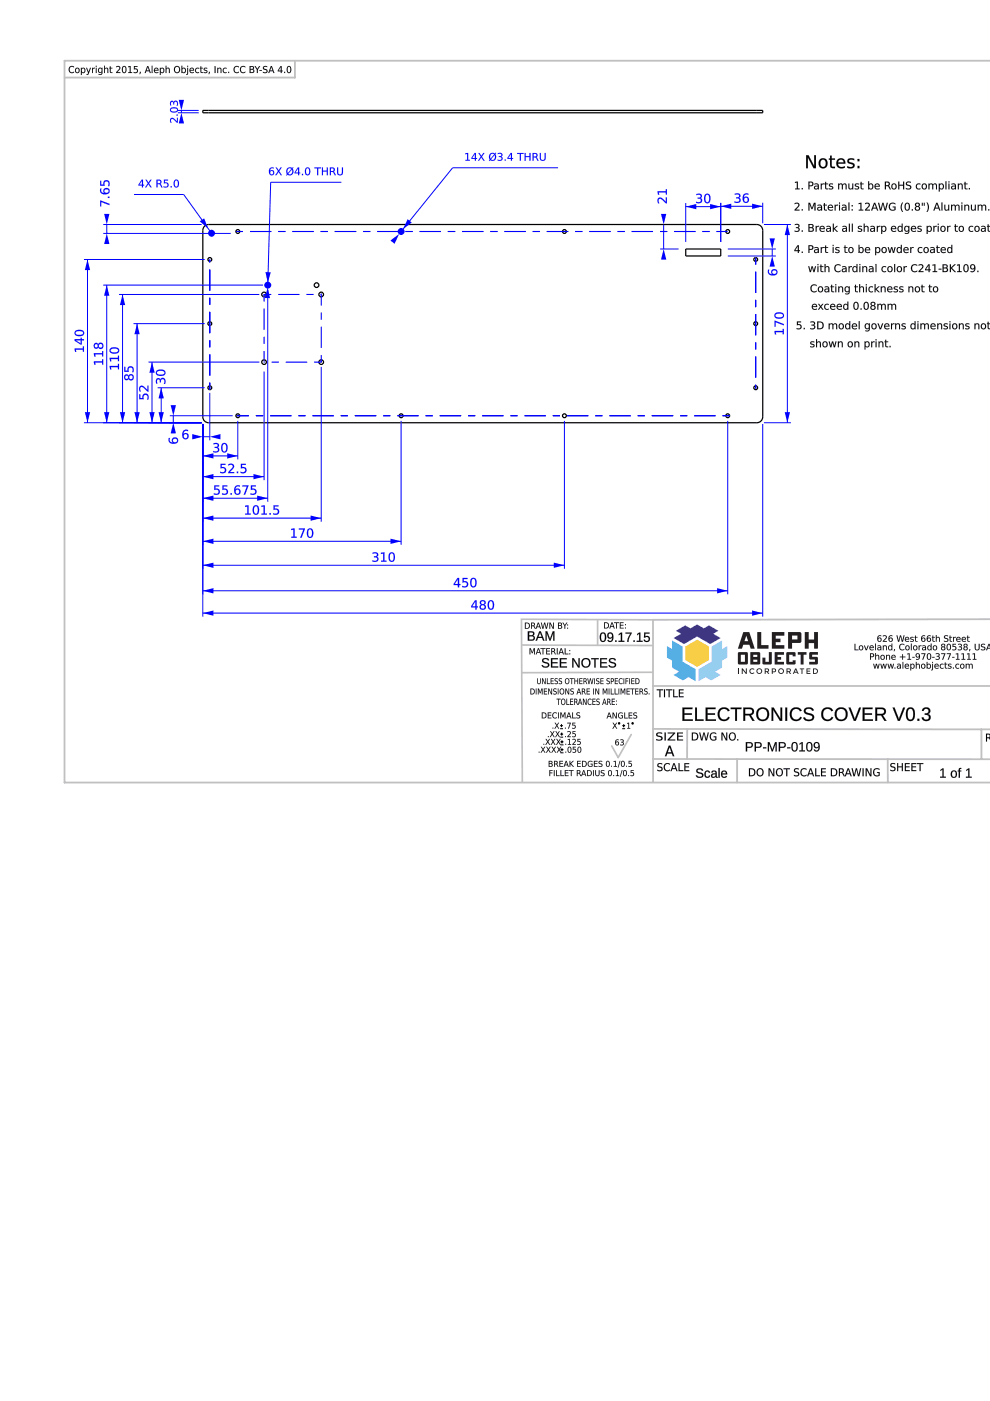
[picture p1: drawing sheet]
<svg xmlns="http://www.w3.org/2000/svg" width="210mm" height="297mm" viewBox="0 0 210 297" stroke-linecap="round" stroke-linejoin="round" font-family="sans-serif">
<g fill="none" stroke="#000" stroke-width=".26">
<path d="M43 23.4h118.7v.5h-118.7zM43.2 48.1l.6-.4 .4-.1h116.3a1.24 1.24 0 0 1 1.2 1.2v39.6a1.24 1.24 0 0 1-1.2 1.2h-116.3a1.24 1.24 0 0 1-1.2-1.2v-39.6zM145.4 52.8h7.4v1.5h-7.4z"/>
<circle cx="44.5" cy="55" r=".41"/>
<circle cx="50.4" cy="49.1" r=".41"/>
<circle cx="85" cy="49.1" r=".41"/>
<circle cx="119.7" cy="49.1" r=".41"/>
<circle cx="154.3" cy="49.1" r=".41"/>
<circle cx="160.2" cy="55" r=".41"/>
<circle cx="44.5" cy="68.6" r=".41"/>
<circle cx="56" cy="76.8" r=".49"/>
<circle cx="56" cy="62.4" r=".49"/>
<circle cx="56.8" cy="60.5" r=".49"/>
<circle cx="67.1" cy="60.5" r=".49"/>
<circle cx="68.1" cy="76.8" r=".49"/>
<circle cx="68.1" cy="62.4" r=".49"/>
<circle cx="160.2" cy="68.6" r=".41"/>
<circle cx="44.5" cy="82.2" r=".41"/>
<circle cx="50.4" cy="88.1" r=".41"/>
<circle cx="85" cy="88.1" r=".41"/>
<circle cx="119.7" cy="88.1" r=".41"/>
<circle cx="154.3" cy="88.1" r=".41"/>
<circle cx="160.2" cy="82.2" r=".41"/>
</g>
<circle cx="44.9" cy="49.5" r=".37" fill="#00f"/>
<path d="M44.1 49.5a.75 .75 0 0 1 1.5 0 .75 .75 0 0 1-1.5 0z" fill="#00f"/>
<path d="M38.9 41.2l6 8.3" fill="none" stroke="#00f" stroke-width=".21"/>
<path d="M42.4 47l.9-.7 .8 2.2z" fill="#00f"/>
<path d="M28.4 41.2h10.5" fill="none" stroke="#00f" stroke-width=".21"/>
<g fill="#00f">
<path d="M84.3 49.1a.75 .75 0 0 1 1.5 0 .75 .75 0 0 1-1.5 0z"/>
<path d="M30.1 38.3l-.6 .9h.6zM30 38.1h.3v1.1h.3v.2h-.3v.3h-.2v-.3h-.7zM30.8 38.1h.3l.4 .6 .4-.6h.2l-.5 .8 .6 .8h-.3l-.4-.7-.5 .7h-.2l.5-.8zM33.2 38.1h.5a.46 .46 0 0 1 .5 .3 .46 .46 0 0 1-.2 .6l.5 .7h-.3l-.3-.5-.3-.2h-.2v.7h-.2zM33.4 38.3v.6h.3a.29 .29 0 0 0 .3-.3 .29 .29 0 0 0-.3-.3zM34.8 38.1h.8v.2h-.6v.4a.6 .6 0 0 1 .8 .6 .6 .6 0 0 1-1 .4l-.1-.2a.42 .42 0 0 0 .7 0 .42 .42 0 0 0-.3-.7l-.3 .1zM36.2 39.5h.2v.2h-.2zM37.2 38.3a.95 .95 0 0 0 .2 1.3 .83 .83 0 0 0 0-1.4zM37.1 38.2a.61 .61 0 0 1 .7 0 .61 .61 0 0 1 .2 .7 .61 .61 0 0 1-.6 .9 .61 .61 0 0 1-.6-.9z"/>
<path d="M30.1 38.3l-.6 .9h.6zM30.1 38.3v.9h-.6zM30 38.1h.3v1.1h.3v.2h-.3v.3h-.2v-.3h-.8v-.3zM30 38.1l-.6 1.3 .7-.1v.4h.2v-.4l.3 .1v-.2h-.3v-1.1zM30.8 38.1h.3l.4 .6 .4-.6h.2l-.5 .8 .6 .8h-.3l-.4-.7-.5 .7h-.3l.6-.8zM30.8 38.1l.6 .8-.6 .8h.2l.5-.7 .4 .7h.3l-.6-.8 .5-.8h-.2l-.4 .6-.4-.6zM33.2 38.1h.5a.47 .47 0 0 1 .5 .3 .47 .47 0 0 1-.2 .6l.5 .7h-.3l-.4-.6-.4-.1v.7h-.2zM33.2 38.1v1.6h.2v-.7l.5 .1 .3 .6h.3l-.6-.7a.45 .45 0 0 0 .3-.6 .45 .45 0 0 0-.5-.3zM33.4 38.3v.6h.3a.28 .28 0 0 0 .3-.3 .28 .28 0 0 0-.3-.3zM33.4 38.3h.3a.3 .3 0 0 1 .3 .3 .3 .3 0 0 1-.3 .3h-.3zM34.7 38.1h.9v.2h-.6v.4a.61 .61 0 0 1 .8 .7 .61 .61 0 0 1-1 .3l-.1-.2a.42 .42 0 0 0 .6 0 .42 .42 0 0 0 0-.6h-.6zM34.8 38.1v.8a.46 .46 0 0 1 .6 0 .46 .46 0 0 1-.1 .7 .46 .46 0 0 1-.6-.1l.1 .2a.59 .59 0 0 0 .9-.4 .59 .59 0 0 0-.8-.6v-.4h.7v-.2zM36.2 39.4h.2v.3h-.2zM36.2 39.5v.2h.2v-.2zM37.2 38.3a.94 .94 0 0 0 .2 1.3 .83 .83 0 0 0 0-1.3zM37.2 38.3a.68 .68 0 0 1 .6 .4 .68 .68 0 0 1-.1 .7 .4 .4 0 0 1-.6 .1 .4 .4 0 0 1-.1-.6zM37.1 38.2a.62 .62 0 0 1 .7 0 .62 .62 0 0 1 .2 .7 .62 .62 0 0 1-.6 .9 .62 .62 0 0 1-.6-.9zM37.1 38.2a.97 .97 0 0 0 .3 1.6 .91 .91 0 0 0 .5-.9 .91 .91 0 0 0-.5-.8z"/>
</g>
<circle cx="85" cy="49.1" r=".37" fill="#00f"/>
<path d="M96 35.6l-11.4 14" fill="none" stroke="#00f" stroke-width=".21"/>
<g fill="#00f">
<path d="M86.4 46.5l.9 .7-1.8 1.4z"/>
<path d="M82.8 51l1.8-1.4-.9 2.1z"/>
</g>
<path d="M96 35.6h22.3" fill="none" stroke="#00f" stroke-width=".21"/>
<g fill="#00f">
<path d="M98.6 32.5l.7-.1v1.5h.3v.2h-.9v-.2h.3v-1.3l-.4 .1zM100.7 32.6l-.6 .9h.6zM100.6 32.4h.3v1.1h.2v.2h-.2v.4h-.2v-.4h-.8zM101.4 32.4h.3l.4 .6 .4-.6h.2l-.5 .8 .5 .9h-.2l-.5-.7-.4 .7h-.3l.6-.9zM104.9 32.9l-.8 .9a.61 .61 0 0 0 .8-.1 .61 .61 0 0 0 0-.8zM104 32.8l-.1 .5 .1 .4 .8-1-.4-.1zM103.9 32.6l.5-.2 .5 .2 .2-.2 .1 .1-.2 .2a.83 .83 0 0 1 .1 1.1 .83 .83 0 0 1-1.2 .1l-.1 .3-.1-.1 .1-.3-.1-.5zM105.5 32.5a.53 .53 0 0 1 .7 0 .53 .53 0 0 1 .2 .6l-.2 .1a.54 .54 0 0 1 .2 .8 .54 .54 0 0 1-.8 .1l-.1-.3a.44 .44 0 0 0 .6 .1 .44 .44 0 0 0 .2-.5l-.5-.1v-.2h.2a.27 .27 0 0 0 .3-.3 .27 .27 0 0 0-.3-.2l-.5 .1zM107 33.8h.2v.3h-.2zM108.3 32.6l-.5 .9h.5zM108.3 32.4h.3v1.1h.2v.2h-.2v.4h-.3v-.4h-.7zM109.6 32.4h1.4v.2h-.6v1.5h-.2v-1.5h-.6zM111.2 32.4h.3v.7h.8v-.7h.2v1.7h-.2v-.8h-.8v.8h-.3zM112.9 32.4h.5a.46 .46 0 0 1 .6 .3 .46 .46 0 0 1-.3 .6l.5 .8h-.2l-.3-.6-.3-.1h-.3v.7h-.2zM113.1 32.6v.6h.3a.29 .29 0 0 0 .3-.3 .29 .29 0 0 0-.3-.3zM114.4 32.4h.3v1a.41 .41 0 0 0 .4 .5 .41 .41 0 0 0 .4-.5v-1h.2v1.1a.63 .63 0 0 1-.6 .6 .63 .63 0 0 1-.7-.6z"/>
<path d="M98.6 32.5l.7-.1v1.5h.3v.2h-.9v-.2h.3v-1.2h-.4zM98.6 32.5v.2l.4-.1v1.3h-.3v.2h.9v-.2h-.4l.1-1.5zM100.7 32.6l-.6 .9h.6zM100.7 32.6v.9h-.6zM100.6 32.4h.3v1.1h.3v.2h-.3v.4h-.2v-.4h-.8v-.2zM100.6 32.4l-.7 1.3h.8v.4h.2v-.4h.2v-.2h-.2v-1.1zM101.4 32.4h.3l.4 .6 .4-.6h.2l-.5 .8 .6 .9h-.3l-.5-.7-.4 .7h-.3l.6-.9zM101.4 32.4l.5 .8-.6 .9h.3l.4-.7 .5 .7h.2l-.5-.9 .5-.8h-.2l-.4 .7-.4-.7zM104.9 32.9l-.8 .9a.61 .61 0 0 0 .8-.1 .61 .61 0 0 0 0-.8zM104.9 32.8a.62 .62 0 0 1 0 .9 .62 .62 0 0 1-.8 .1zM104.1 32.8l-.1 .9 .8-1-.4-.1zM104 32.8a.49 .49 0 0 1 .8-.1l-.8 1-.1-.4zM103.9 32.6l.5-.2 .5 .2 .2-.3 .1 .2-.2 .2a.84 .84 0 0 1 .1 1.1 .84 .84 0 0 1-1.2 .2l-.1 .2-.2-.1 .2-.3-.1-.5zM103.9 32.6a1.05 1.05 0 0 0 0 1.2l-.2 .3 .1 .1 .1-.3a.83 .83 0 0 0 1.2-.1 .83 .83 0 0 0-.1-1.1l.2-.2-.1-.1-.2 .2a.76 .76 0 0 0-1 0zM105.5 32.5a.54 .54 0 0 1 .7 0 .54 .54 0 0 1 .2 .7h-.2a.45 .45 0 0 1 .4 .4 .45 .45 0 0 1-.3 .5h-.2a.4 .4 0 0 1-.6-.3 .4 .4 0 0 0 .6 .1 .4 .4 0 0 0 0-.6h-.3v-.2h.2a.26 .26 0 0 0 .3-.3 .26 .26 0 0 0-.3-.2l-.5 .1zM105.5 32.5v.2a.37 .37 0 0 1 .6-.1 .37 .37 0 0 1 0 .5h-.3v.2a.37 .37 0 0 1 .6 .3 .37 .37 0 0 1-.6 .3l-.3-.1v.2a.58 .58 0 0 0 .8 0 .58 .58 0 0 0 .1-.7l-.2-.1a.4 .4 0 0 0 .3-.5 .4 .4 0 0 0-.5-.3zM107 33.8h.2v.3h-.2zM107 33.8v.3h.2v-.3zM108.3 32.6l-.5 .9h.5zM108.3 32.6v.9h-.5zM108.3 32.4h.3v1.1h.2v.2h-.2v.4h-.3v-.4h-.7v-.2zM108.3 32.4l-.7 1.3h.7v.4h.3l-.1-.4h.3v-.2h-.3l.1-1.1zM109.6 32.4h1.4v.2h-.6v1.5h-.2v-1.5h-.6zM109.6 32.4v.2h.6v1.5h.2v-1.5h.6v-.2zM111.2 32.4h.3v.7h.8l-.1-.7h.3v1.7h-.3v-.8h-.7v.8h-.3zM111.2 32.4v1.7h.3l-.1-.8h.9v.8h.2v-1.7h-.2v.7h-.9l.1-.7zM112.9 32.4h.5a.47 .47 0 0 1 .6 .3 .47 .47 0 0 1-.3 .6l.5 .8h-.3l-.3-.7h-.5l.1 .7h-.3zM112.9 32.4v1.7h.2v-.7h.5l.4 .7h.2l-.5-.8a.45 .45 0 0 0 .2-.5 .45 .45 0 0 0-.5-.4zM113.1 32.6v.6h.3a.28 .28 0 0 0 .3-.3 .28 .28 0 0 0-.3-.3zM113.1 32.6h.3a.3 .3 0 0 1 .4 .3 .3 .3 0 0 1-.4 .3h-.3zM114.4 32.4h.3v1a.4 .4 0 0 0 .4 .5 .4 .4 0 0 0 .4-.5v-1h.2v1.1a.64 .64 0 0 1-.6 .6 .64 .64 0 0 1-.7-.6zM114.4 32.4l.1 1.1a.62 .62 0 0 0 .6 .6 .62 .62 0 0 0 .6-.6v-1.1h-.2v1a.42 .42 0 0 1-.4 .5 .42 .42 0 0 1-.4-.5v-1z"/>
</g>
<g fill="#000">
<path d="M168.6 38.6l.6-.1v1.5h.3v.1h-.9v-.1h.3v-1.3l-.3 .1zM170 39.9h.2v.2h-.2zM171.6 38.7v.6h.3a.31 .31 0 0 0 .3-.3 .31 .31 0 0 0-.3-.3zM171.4 38.5h.5a.54 .54 0 0 1 .5 .7 .54 .54 0 0 1-.8 .3v.6h-.2zM172.9 39.6l-.1 .1a.3 .3 0 0 0 .2 .3 .3 .3 0 0 0 .4-.2v-.3zM172.7 39a.6 .6 0 0 1 .9 .4v.7h-.2v-.1a.43 .43 0 0 1-.5 .2 .43 .43 0 0 1-.3-.5 .43 .43 0 0 1 .5-.3h.3a.43 .43 0 0 0-.3-.4 .43 .43 0 0 0-.4 .2zM174 38.9h.2v.2l.5-.2v.2a.36 .36 0 0 0-.3 0 .36 .36 0 0 0-.2 .4v.6h-.2zM174.9 38.6h.2v.3h.5v.2h-.5l.1 .8 .4 .1v.1h-.4l-.2-.2-.1-.8h-.1zM175.9 39l.5-.1 .2 .1-.1 .1a.3 .3 0 0 0-.3-.1 .3 .3 0 0 0-.2 .4 .5 .5 0 0 1 .5 .1 .5 .5 0 0 1 0 .6h-.6l-.2-.2a.36 .36 0 0 0 .5 .2 .36 .36 0 0 0 .2-.4 .49 .49 0 0 1-.5-.2 .49 .49 0 0 1 0-.5zM177.7 38.9h.2v.2a.42 .42 0 0 1 .4-.2 .42 .42 0 0 1 .4 .3 .44 .44 0 0 1 .5-.3 .44 .44 0 0 1 .3 .5v.7h-.2v-.7a.3 .3 0 0 0-.3-.3 .3 .3 0 0 0-.3 .4v.6h-.2v-.7a.3 .3 0 0 0-.3-.3 .3 .3 0 0 0-.3 .4v.6h-.2zM179.9 38.9h.2v.8a.32 .32 0 0 0 .3 .3 .32 .32 0 0 0 .3-.4v-.7h.2v1.2h-.2v-.1a.45 .45 0 0 1-.5 .2 .45 .45 0 0 1-.3-.5zM181.4 39l.5-.1 .2 .1-.1 .1a.3 .3 0 0 0-.3-.1 .3 .3 0 0 0-.2 .4 .5 .5 0 0 1 .5 .1 .5 .5 0 0 1 0 .6h-.7l-.1-.2a.36 .36 0 0 0 .4 .2 .36 .36 0 0 0 .3-.4 .49 .49 0 0 1-.5-.2 .49 .49 0 0 1 0-.5zM182.5 38.6h.2v.3h.4v.2h-.4v.8l.4 .1v.1h-.4l-.2-.2v-.8h-.2zM184.4 39.2a.43 .43 0 0 0-.1 .6 .43 .43 0 0 0 .6 .1 .43 .43 0 0 0 .1-.6 .43 .43 0 0 0-.6-.1zM184.1 38.4h.2v.7a.55 .55 0 0 1 .7 .1 .55 .55 0 0 1 0 .7 .55 .55 0 0 1-.7 .1v.1h-.2zM185.6 39.1a.57 .57 0 0 1 .7-.2 .57 .57 0 0 1 .2 .7h-.9a.55 .55 0 0 0 .9 .3v.2a.69 .69 0 0 1-.9-.1 .69 .69 0 0 1 0-.9zM185.7 39.2l-.1 .2h.7l-.2-.3zM187.6 38.5h.5a.46 .46 0 0 1 .6 .3 .46 .46 0 0 1-.3 .6l.5 .7h-.2l-.3-.5-.3-.1h-.3v.6h-.2zM187.8 38.7v.6h.3a.29 .29 0 0 0 .3-.3 .29 .29 0 0 0-.3-.3zM189.3 39.2a.41 .41 0 0 0-.1 .6 .41 .41 0 0 0 .7-.1l-.1-.5-.3-.1zM188.9 39.5a.65 .65 0 0 1 1.3 0 .65 .65 0 0 1-1.3 0zM190.4 38.5h.3v.7h.8v-.7h.2v1.6h-.2v-.7h-.8v.7h-.3zM192.2 38.6l.7-.1 .2 .1v.2a.38 .38 0 0 0-.5-.2 .38 .38 0 0 0-.2 .5 .54 .54 0 0 1 .8 .5 .54 .54 0 0 1-.6 .6l-.5-.1v-.3a.45 .45 0 0 0 .5 .3 .45 .45 0 0 0 .3-.6 .64 .64 0 0 1-.6-.2 .64 .64 0 0 1-.1-.7zM194.3 39.1a.46 .46 0 0 1 .8 .1 .47 .47 0 0 0-.6 0 .47 .47 0 0 0 0 .7 .47 .47 0 0 0 .6 0 .48 .48 0 0 1-.4 .3 .48 .48 0 0 1-.5-.3v-.6zM195.7 39.2a.41 .41 0 0 0 0 .6 .41 .41 0 0 0 .6-.1l-.1-.5-.2-.1zM195.4 39.5a.62 .62 0 0 1 1.2 0 .62 .62 0 0 1-1.2 0zM196.9 38.9h.2v.2a.42 .42 0 0 1 .4-.2 .42 .42 0 0 1 .3 .3 .44 .44 0 0 1 .6-.3 .44 .44 0 0 1 .3 .5v.7h-.2v-.7a.3 .3 0 0 0-.4-.3 .3 .3 0 0 0-.2 .4v.6h-.2v-.7a.3 .3 0 0 0-.4-.3 .3 .3 0 0 0-.2 .4v.6h-.2zM199 38.9h.2v.2a.55 .55 0 0 1 .8 .1 .55 .55 0 0 1 0 .7 .55 .55 0 0 1-.8 .1v.6h-.2zM199.3 39.2a.43 .43 0 0 0-.1 .6 .43 .43 0 0 0 .6 .1 .43 .43 0 0 0 .1-.6 .43 .43 0 0 0-.6-.1zM200.5 38.4h.2v1.7h-.2zM201.1 38.9h.2v1.2h-.2zM201.1 38.4h.2v.3h-.2zM201.9 39.6v.1a.3 .3 0 0 0 .2 .3 .3 .3 0 0 0 .4-.2v-.3zM201.7 39a.6 .6 0 0 1 1 .4v.7h-.2v-.1a.43 .43 0 0 1-.6 .2 .43 .43 0 0 1-.2-.5 .43 .43 0 0 1 .5-.3h.3a.43 .43 0 0 0-.3-.4 .43 .43 0 0 0-.5 .2zM203.1 38.9h.2v.2a.45 .45 0 0 1 .5-.2 .45 .45 0 0 1 .3 .5v.7h-.2v-.7a.32 .32 0 0 0-.3-.3 .32 .32 0 0 0-.3 .4v.6h-.2zM204.5 38.6h.2v.3h.4v.2h-.4v.8l.4 .1v.1h-.4l-.2-.2v-.8h-.1zM205.4 39.9h.3v.2h-.3z"/>
<path d="M168.5 38.6l.7-.1v1.5l.3-.1v.3h-.9v-.3l.3 .1 .1-1.3-.5 .1zM168.6 38.6v.2l.4-.1v1.3h-.4v.1h.9v-.1h-.3v-1.5zM170 39.9h.2v.3h-.2zM170 39.9v.2h.2v-.2zM171.6 38.7v.6h.3a.3 .3 0 0 0 .3-.3 .3 .3 0 0 0-.3-.3zM171.6 38.7h.3a.32 .32 0 0 1 .3 .3 .32 .32 0 0 1-.3 .3h-.3zM171.4 38.5h.5a.54 .54 0 0 1 .5 .7 .54 .54 0 0 1-.8 .3v.7h-.2zM171.4 38.5v1.6h.2v-.6a.53 .53 0 0 0 .8-.3 .53 .53 0 0 0-.5-.7zM172.9 39.6l-.1 .1a.29 .29 0 0 0 .3 .3 .29 .29 0 0 0 .3-.3v-.2zM172.9 39.6l.5-.1a.35 .35 0 0 1-.2 .5 .35 .35 0 0 1-.4-.2zM172.7 39a.61 .61 0 0 1 .9 .4v.8h-.2v-.2a.44 .44 0 0 1-.5 .2 .44 .44 0 0 1-.3-.6 .44 .44 0 0 1 .5-.2h.3a.44 .44 0 0 0-.3-.4 .44 .44 0 0 0-.4 .2zM172.7 39v.1a.44 .44 0 0 1 .4-.1 .44 .44 0 0 1 .3 .4h-.3a.42 .42 0 0 0-.4 .2 .42 .42 0 0 0 0 .5l.4 .1 .3-.3v.2h.2v-.7a.57 .57 0 0 0-.3-.5 .57 .57 0 0 0-.6 .1zM174 38.9h.2v.2l.6-.2-.1 .2a.35 .35 0 0 0-.3 0 .35 .35 0 0 0-.2 .4v.7h-.2zM174 38.9v1.2h.2v-.6a.36 .36 0 0 1 .1-.4 .36 .36 0 0 1 .4 0v-.2l-.5 .2v-.2zM174.9 38.6h.3l-.1 .3h.5v.2h-.5l.1 .8 .4 .1v.2l-.4-.1-.2-.2-.1-.8h-.1v-.2h.1zM174.9 38.6l.1 .3h-.2v.2h.2v.8l.2 .2h.4v-.1l-.4-.1-.1-.2v-.6h.5v-.2h-.5v-.3zM175.9 39l.6-.1 .1 .3-.1-.1a.3 .3 0 0 0-.3-.1 .3 .3 0 0 0-.2 .3l.3 .1a.39 .39 0 0 1 .4 .5 .39 .39 0 0 1-.5 .3l-.5-.1v-.2h.2a.31 .31 0 0 0 .3 .1 .31 .31 0 0 0 .2-.3l-.6-.2zM175.9 39a.36 .36 0 0 0-.1 .4 .36 .36 0 0 0 .4 .2l.2 .1a.36 .36 0 0 1-.2 .4 .36 .36 0 0 1-.5-.2v.2a.51 .51 0 0 0 .7 .1 .51 .51 0 0 0 .2-.6l-.7-.3a.41 .41 0 0 1 .7-.2v-.1zM177.7 38.9h.2v.2a.42 .42 0 0 1 .4-.2 .42 .42 0 0 1 .4 .2v.1a.44 .44 0 0 1 .5-.3 .44 .44 0 0 1 .3 .5v.8h-.2v-.8a.29 .29 0 0 0-.3-.3 .29 .29 0 0 0-.3 .4v.7h-.2v-.8a.29 .29 0 0 0-.3-.3 .29 .29 0 0 0-.3 .4v.7h-.2zM177.7 38.9v1.2h.2v-.6a.32 .32 0 0 1 .3-.5 .32 .32 0 0 1 .3 .4v.7h.2v-.6a.32 .32 0 0 1 .3-.5 .32 .32 0 0 1 .3 .4v.7h.2v-.7a.43 .43 0 0 0-.3-.5 .43 .43 0 0 0-.5 .3 .41 .41 0 0 0-.4-.3 .41 .41 0 0 0-.4 .2v-.2zM179.9 38.9h.2v.8a.31 .31 0 0 0 .3 .3 .31 .31 0 0 0 .3-.4v-.7h.2v1.3h-.2v-.2a.45 .45 0 0 1-.5 .2 .45 .45 0 0 1-.3-.5zM179.9 38.9v.8a.44 .44 0 0 0 .3 .4 .44 .44 0 0 0 .5-.2v.2h.2v-1.2h-.2v.7a.33 .33 0 0 1-.3 .4 .33 .33 0 0 1-.3-.3v-.8zM181.3 39l.7-.1 .1 .3-.1-.1a.3 .3 0 0 0-.3-.1 .3 .3 0 0 0-.2 .3l.3 .1a.39 .39 0 0 1 .4 .5 .39 .39 0 0 1-.5 .3l-.5-.1v-.2h.1a.31 .31 0 0 0 .4 .1 .31 .31 0 0 0 .2-.3l-.6-.2zM181.4 39a.36 .36 0 0 0-.1 .4 .36 .36 0 0 0 .4 .2l.2 .1a.36 .36 0 0 1-.2 .4 .36 .36 0 0 1-.5-.2v.2a.51 .51 0 0 0 .6 .1 .51 .51 0 0 0 .3-.6l-.7-.3a.41 .41 0 0 1 .7-.2v-.1zM182.5 38.6h.2v.3h.4v.2h-.4v.8l.4 .1v.2l-.4-.1-.2-.2v-.8h-.2v-.2h.2zM182.5 38.6v.3h-.2v.2h.2v.8l.2 .2h.4v-.1l-.4-.1v-.2v-.6h.4v-.2h-.4v-.3zM184.4 39.2a.42 .42 0 0 0-.1 .6 .42 .42 0 0 0 .6 .1 .42 .42 0 0 0 .1-.6 .42 .42 0 0 0-.6-.1zM184.4 39.2a.41 .41 0 0 1 .6 .3 .41 .41 0 0 1-.6 .4zM184.1 38.4h.2v.7a.46 .46 0 0 1 .4-.2 .46 .46 0 0 1 .4 .3 .58 .58 0 0 1 0 .8 .58 .58 0 0 1-.8 0v.2h-.2zM184.1 38.4v1.7h.2v-.2a.53 .53 0 0 0 .7 0 .53 .53 0 0 0 0-.7 .53 .53 0 0 0-.7-.1v-.7zM185.6 39.1a.57 .57 0 0 1 .7-.2 .57 .57 0 0 1 .2 .7h-.9a.55 .55 0 0 0 .9 .3 .56 .56 0 0 1-.5 .3 .56 .56 0 0 1-.5-.3l-.1-.5zM185.6 39.1a.68 .68 0 0 0 0 .9 .68 .68 0 0 0 .9 .1v-.2a.55 .55 0 0 1-.9-.3h.9a.56 .56 0 0 0-.2-.6 .56 .56 0 0 0-.7 .1zM185.7 39.2l-.1 .2h.7l-.2-.3zM185.7 39.1a.35 .35 0 0 1 .4 0 .35 .35 0 0 1 .2 .3h-.7zM187.6 38.5h.5a.47 .47 0 0 1 .6 .3 .47 .47 0 0 1-.3 .6l.5 .8h-.3l-.3-.7h-.5v.7h-.2zM187.6 38.5v1.6h.2v-.7l.5 .1 .4 .6h.2l-.5-.7a.45 .45 0 0 0 .2-.6 .45 .45 0 0 0-.5-.3zM187.8 38.7v.6h.3a.28 .28 0 0 0 .3-.3 .28 .28 0 0 0-.3-.3zM187.8 38.7h.3a.3 .3 0 0 1 .4 .3 .3 .3 0 0 1-.4 .3h-.3zM189.3 39.2a.42 .42 0 0 0-.1 .6 .42 .42 0 0 0 .6 .1 .42 .42 0 0 0 .1-.6 .42 .42 0 0 0-.6-.1zM189.3 39.2a.41 .41 0 0 1 .6 .3 .41 .41 0 0 1-.6 .4zM188.9 39.5a.65 .65 0 0 1 1.3 0 .65 .65 0 0 1-1.3 0zM188.9 39.5a.65 .65 0 0 0 1.3 0 .65 .65 0 0 0-1.3 0zM190.4 38.5h.3v.7h.8v-.7h.2v1.7h-.2v-.8h-.8v.8h-.3zM190.4 38.5v1.6h.3v-.7h.8v.7h.2v-1.6h-.2v.7h-.8v-.7zM192.2 38.6l.3-.1a.42 .42 0 0 1 .6 .3 .37 .37 0 0 0-.5-.2 .37 .37 0 0 0-.2 .5l.3 .1a.54 .54 0 0 1 .5 .7 .54 .54 0 0 1-.9 .3l-.2-.1v-.3a.45 .45 0 0 0 .5 .2 .45 .45 0 0 0 .3-.5l-.2-.1a.49 .49 0 0 1-.6-.2 .49 .49 0 0 1 .1-.6zM192.2 38.6l-.1 .5 .4 .3a.34 .34 0 0 1 .5 .4 .34 .34 0 0 1-.5 .2l-.4-.2v.3a.68 .68 0 0 0 .7 0 .68 .68 0 0 0 .4-.6l-.9-.4a.43 .43 0 0 1 .3-.5 .43 .43 0 0 1 .5 .2v-.2l-.2-.1zM194.3 39.1l.3-.2a.33 .33 0 0 1 .4 0 .33 .33 0 0 1 .2 .3 .47 .47 0 0 0-.7 0 .47 .47 0 0 0 0 .6 .47 .47 0 0 0 .7 .1 .53 .53 0 0 1-.7 .3 .53 .53 0 0 1-.3-.7zM194.3 39.1a.65 .65 0 0 0 0 .8 .65 .65 0 0 0 .8 .2v-.2a.48 .48 0 0 1-.6 0 .48 .48 0 0 1 0-.7 .48 .48 0 0 1 .6 0v-.2l-.2-.1zM195.7 39.2a.42 .42 0 0 0-.1 .6 .42 .42 0 0 0 .6 .1 .42 .42 0 0 0 .1-.6 .42 .42 0 0 0-.6-.1zM195.7 39.2a.41 .41 0 0 1 .6 .3 .41 .41 0 0 1-.6 .4zM195.3 39.5a.65 .65 0 0 1 1.3 0 .65 .65 0 0 1-1.3 0zM195.4 39.5a.61 .61 0 0 0 1.2 0 .61 .61 0 0 0-1.2 0zM196.9 38.9h.2v.2a.42 .42 0 0 1 .4-.2 .42 .42 0 0 1 .3 .2v.1a.44 .44 0 0 1 .6-.3 .44 .44 0 0 1 .3 .5v.8h-.3v-.8a.29 .29 0 0 0-.3-.3 .29 .29 0 0 0-.2 .4v.7h-.3v-.8a.29 .29 0 0 0-.3-.3 .29 .29 0 0 0-.2 .4v.7h-.2zM196.9 38.9v1.2h.2v-.6a.32 .32 0 0 1 .2-.5 .32 .32 0 0 1 .4 .4v.7h.2v-.6a.32 .32 0 0 1 .2-.5 .32 .32 0 0 1 .4 .4v.7h.2l-.1-.7a.43 .43 0 0 0-.3-.5 .43 .43 0 0 0-.5 .3 .41 .41 0 0 0-.3-.3 .41 .41 0 0 0-.4 .2v-.2zM199 38.9h.3l-.1 .2a.46 .46 0 0 1 .5-.2 .46 .46 0 0 1 .4 .3 .58 .58 0 0 1 0 .8 .58 .58 0 0 1-.9 0l.1 .6h-.3zM199 38.9v1.7h.2v-.7a.53 .53 0 0 0 .8 0 .53 .53 0 0 0 0-.7 .53 .53 0 0 0-.8-.1v-.2zM199.3 39.2a.42 .42 0 0 0-.1 .6 .42 .42 0 0 0 .6 .1 .42 .42 0 0 0 .1-.6 .42 .42 0 0 0-.6-.1zM199.3 39.2a.41 .41 0 0 1 .6 .3 .41 .41 0 0 1-.6 .4zM200.5 38.4h.2v1.8h-.2zM200.5 38.4v1.7h.2v-1.7zM201.1 38.9h.2v1.3h-.2zM201.1 38.9v1.2h.2v-1.2zM201.1 38.4h.2v.3h-.2zM201.1 38.4v.3h.2v-.3zM202 39.6l-.1 .1a.29 .29 0 0 0 .2 .3 .29 .29 0 0 0 .4-.3v-.2zM201.9 39.6l.6-.1a.35 .35 0 0 1-.2 .5 .35 .35 0 0 1-.5-.2zM201.7 39a.61 .61 0 0 1 1 .4v.8h-.2v-.2a.44 .44 0 0 1-.6 .2 .44 .44 0 0 1-.2-.6 .44 .44 0 0 1 .5-.2h.3a.44 .44 0 0 0-.3-.4 .44 .44 0 0 0-.5 .2zM201.7 39v.1a.44 .44 0 0 1 .5-.1 .44 .44 0 0 1 .3 .4h-.3a.42 .42 0 0 0-.5 .2 .42 .42 0 0 0 .1 .5l.4 .1 .3-.3v.2h.2v-.7a.57 .57 0 0 0-.3-.5 .57 .57 0 0 0-.7 .1zM203.1 38.9h.2v.2a.45 .45 0 0 1 .5-.2 .45 .45 0 0 1 .3 .5v.8h-.2v-.8a.31 .31 0 0 0-.3-.3 .31 .31 0 0 0-.3 .4v.7h-.2zM203.1 38.9v1.2h.2v-.6a.33 .33 0 0 1 .3-.5 .33 .33 0 0 1 .3 .4v.7h.2v-.7a.44 .44 0 0 0-.3-.5 .44 .44 0 0 0-.5 .2v-.2zM204.5 38.6h.2v.3h.4v.2h-.4v.8l.4 .1v.2l-.4-.1-.2-.2v-.8h-.1v-.2h.1zM204.5 38.6v.3h-.1v.2h.1v.8l.2 .2h.4v-.1l-.4-.1v-.2v-.6h.4v-.2h-.4v-.3zM205.4 39.9h.3v.3h-.3zM205.4 39.9v.2h.3v-.2z"/>
<path d="M170.9 32.9h.5l1.2 2.3v-2.3h.4v2.7h-.5l-1.2-2.2v2.2h-.4zM174.1 34a.76 .76 0 0 0-.1 1 .76 .76 0 0 0 .8 .3 .77 .77 0 0 0 .3-.9 .77 .77 0 0 0-.9-.5zM173.5 34.6a1.03 1.03 0 0 1 2 0 1.03 1.03 0 0 1-2 0zM176 33h.3v.6h.7v.3h-.7l.1 1.3 .1 .2h.5v.2h-.7l-.2-.2-.1-1.5h-.2v-.3h.2zM177.6 33.8a.95 .95 0 0 1 1.1-.2 .95 .95 0 0 1 .5 1.1h-1.5a.88 .88 0 0 0 1.4 .5v.3a1.16 1.16 0 0 1-1.5-.1 1.16 1.16 0 0 1 0-1.6zM177.9 34l-.2 .4h1.2a.58 .58 0 0 0-.4-.5 .58 .58 0 0 0-.6 .1zM179.9 33.7l.3-.1h.8l.1 .1v.3a.8 .8 0 0 0-1.1 .1l.1 .2a1.07 1.07 0 0 1 1.1 1 1.16 1.16 0 0 1-1.6 .3v-.4a.84 .84 0 0 0 1.3-.1l-.1-.2a1.02 1.02 0 0 1-1.1-.9zM181.8 35.2h.4v.4h-.4zM181.8 33.7h.4v.5h-.4z"/>
<path d="M170.9 32.9h.5l1.2 2.3v-2.3h.4v2.8h-.5l-1.2-2.3v2.3h-.4zM170.9 32.9v2.7h.4v-2.3l1.2 2.3h.5v-2.7h-.4l.1 2.4-1.3-2.4zM174.2 33.9a.75 .75 0 0 0-.3 1 .75 .75 0 0 0 .9 .4 .75 .75 0 0 0 .3-.9 .75 .75 0 0 0-.9-.5zM174.1 34a.66 .66 0 0 1 .8 0 .66 .66 0 0 1 .2 .9 .61 .61 0 0 1-.7 .5 .61 .61 0 0 1-.5-.8zM173.5 34.6a1.05 1.05 0 0 1 2.1 0 1.05 1.05 0 0 1-2.1 0zM173.5 34.6a1.01 1.01 0 0 0 2 0 1.01 1.01 0 0 0-2 0zM176 33h.4l-.1 .6h.7v.3h-.7l.1 1.3 .1 .1h.5v.3a.77 .77 0 0 1-1-.6v-1.1h-.3v-.3h.3zM176 33v.6h-.2v.3l.2-.1 .1 1.6 .2 .2h.7v-.2l-.6-.1-.1-.3v-1.2l.7 .1v-.3h-.7v-.6zM177.6 33.8a.96 .96 0 0 1 1.2-.2 .96 .96 0 0 1 .4 1.1h-1.5a.86 .86 0 0 0 .6 .7 .86 .86 0 0 0 .9-.2v.4a1.18 1.18 0 0 1-1.6-.2 1.18 1.18 0 0 1 0-1.6zM177.6 33.9a1.14 1.14 0 0 0 0 1.5 1.14 1.14 0 0 0 1.5 .1v-.3a.88 .88 0 0 1-.9 .2 .88 .88 0 0 1-.5-.7h1.5a.93 .93 0 0 0-.5-1 .93 .93 0 0 0-1.1 .2zM177.9 34l-.2 .4h1.2a.57 .57 0 0 0-.4-.5 .57 .57 0 0 0-.6 .1zM177.9 34a.59 .59 0 0 1 .6-.1 .59 .59 0 0 1 .4 .6h-1.2zM179.8 33.7l.4-.1h.8h.1v.4a.79 .79 0 0 0-1.1 .1l.5 .4a.64 .64 0 0 1 .7 .7 .64 .64 0 0 1-.8 .5l-.8-.1v-.4a.91 .91 0 0 0 1.2-.1v-.2l-.6-.2a.58 .58 0 0 1-.5-.3 .58 .58 0 0 1 .1-.7zM179.9 33.7a.59 .59 0 0 0-.2 .7 .59 .59 0 0 0 .7 .3l.5 .3a.6 .6 0 0 1-.5 .5 .6 .6 0 0 1-.6-.2l-.2-.1v.4a1.03 1.03 0 0 0 1.6-.5l-.3-.5-.9-.3a.63 .63 0 0 1 .5-.6 .63 .63 0 0 1 .6 .3v-.3l-.3-.1zM181.8 35.2h.4v.5h-.4zM181.8 35.2v.4h.4v-.4zM181.8 33.7h.4v.5h-.4zM181.8 33.7v.5h.4v-.5z"/>
<path d="M168.5 43.1a.62 .62 0 0 1 1 .1 .62 .62 0 0 1-.5 .9l-.3 .4h.8v.1h-1l.3-.5a.55 .55 0 0 0 .3-.9l-.6 .1zM170 44.4h.2v.2h-.2zM171.4 43h.3l.5 1.1 .4-1.1h.3v1.6h-.2v-1.4l-.4 1.1h-.3l-.4-1.1v1.4h-.2zM173.6 44.1l-.1 .1a.3 .3 0 0 0 .2 .3 .3 .3 0 0 0 .4-.3v-.2zM173.3 43.5a.6 .6 0 0 1 1 .4v.7h-.2v-.1a.43 .43 0 0 1-.6 .2 .43 .43 0 0 1-.2-.6 .43 .43 0 0 1 .5-.2h.3a.43 .43 0 0 0-.3-.4 .43 .43 0 0 0-.5 .2zM174.7 43.1h.2v.3h.4v.2h-.4v.8l.4 .1v.1h-.4l-.2-.2v-.8h-.1zM175.7 43.6a.57 .57 0 0 1 .6-.2 .57 .57 0 0 1 .3 .7h-.9a.55 .55 0 0 0 .9 .3v.2a.69 .69 0 0 1-.9-.1 .69 .69 0 0 1 0-.9zM175.8 43.6l-.1 .3h.7l-.2-.3zM177 43.4h.2v.2l.5-.2v.2a.36 .36 0 0 0-.4 0 .36 .36 0 0 0-.1 .4v.6h-.2zM177.9 43.4h.2v1.2h-.2zM177.9 42.9h.2v.3h-.2zM178.7 44.1v.1a.3 .3 0 0 0 .2 .3 .3 .3 0 0 0 .4-.3v-.2zM178.5 43.5a.6 .6 0 0 1 1 .4v.7h-.2v-.1a.43 .43 0 0 1-.6 .2 .43 .43 0 0 1-.2-.6 .43 .43 0 0 1 .5-.2h.3a.43 .43 0 0 0-.3-.4 .43 .43 0 0 0-.5 .2zM179.9 42.9h.2v1.7h-.2zM180.6 44.4h.2v.2h-.2zM180.6 43.5h.2v.3h-.2zM182 43.1l.7-.1v1.5h.3v.1h-.9v-.1h.3v-1.3l-.4 .1zM183.4 43.1a.62 .62 0 0 1 1 .1 .62 .62 0 0 1-.4 .9l-.3 .4h.7v.1h-1l.3-.5a.55 .55 0 0 0 .3-.9l-.6 .1zM185.4 43.2l-.3 .8h.6zM185.3 43h.3l.6 1.6h-.2l-.2-.4h-.7l-.2 .4h-.2zM186.2 43h.2l.3 1.4 .4-1.4h.2l.4 1.4 .3-1.4h.2l-.4 1.6h-.2l-.4-1.4-.3 1.4h-.3zM188.7 43.2l.7-.2 .4 .1v.3a.67 .67 0 0 0-.9-.1 .67 .67 0 0 0-.1 .9 .67 .67 0 0 0 .9 .2v-.4h-.4v-.2h.6v.7a.89 .89 0 0 1-1.3-.1 .89 .89 0 0 1 .1-1.2zM191.3 42.9h.2l-.3 1.2 .3 .8a1.15 1.15 0 0 1-.5-1.1zM192.2 43.2a.95 .95 0 0 0 .2 1.3 .83 .83 0 0 0 0-1.4zM192 43.1a.61 .61 0 0 1 .8 0 .61 .61 0 0 1 .1 .7 .61 .61 0 0 1-.5 .9 .61 .61 0 0 1-.6-.9zM193.3 44.4h.3v.2h-.3zM194.2 44.2a.33 .33 0 0 0 .6 0 .33 .33 0 0 0-.6 0zM194.1 43.1a.48 .48 0 0 1 .7-.1 .48 .48 0 0 1 .1 .7l-.2 .1a.48 .48 0 0 1 .2 .7 .48 .48 0 0 1-.8 0 .48 .48 0 0 1 .2-.7l-.3-.3zM194.2 43.4a.3 .3 0 0 0 .6 0 .3 .3 0 0 0-.6 0zM195.5 43h.1v.6h-.1zM195.9 43h.2v.6h-.2zM196.5 42.9a1.15 1.15 0 0 1 .5 1.2l-.4 .8h-.1l.2-1zM198.6 43.2l-.3 .8h.6zM198.5 43h.3l.6 1.6h-.2l-.2-.4h-.7l-.2 .4h-.2zM199.6 42.9h.2v1.7h-.2zM200.2 43.4h.2v.7a.32 .32 0 0 0 .4 .4 .32 .32 0 0 0 .2-.4v-.7h.3v1.2h-.3v-.1a.45 .45 0 0 1-.5 .1 .45 .45 0 0 1-.3-.4zM201.7 43.4h.2v.2a.42 .42 0 0 1 .3-.2 .42 .42 0 0 1 .4 .2 .44 .44 0 0 1 .5-.2 .44 .44 0 0 1 .3 .5v.7h-.2v-.7a.3 .3 0 0 0-.3-.3 .3 .3 0 0 0-.2 .3v.7h-.3v-.7a.3 .3 0 0 0-.3-.3 .3 .3 0 0 0-.2 .3v.7h-.2zM203.8 43.4h.2v1.2h-.2zM203.8 42.9h.2v.3h-.2zM204.5 43.4h.2v.2a.45 .45 0 0 1 .5-.2 .45 .45 0 0 1 .3 .5v.7h-.2v-.7a.32 .32 0 0 0-.3-.3 .32 .32 0 0 0-.3 .3v.7h-.2zM205.9 43.4h.2v.7a.32 .32 0 0 0 .3 .4 .32 .32 0 0 0 .3-.4v-.7h.2v1.2h-.2v-.1a.45 .45 0 0 1-.5 .1 .45 .45 0 0 1-.3-.4zM207.3 43.4h.2v.2a.42 .42 0 0 1 .4-.2 .42 .42 0 0 1 .4 .2 .44 .44 0 0 1 .5-.2 .44 .44 0 0 1 .3 .5v.7h-.2v-.7a.3 .3 0 0 0-.3-.3 .3 .3 0 0 0-.3 .3v.7h-.2v-.7a.3 .3 0 0 0-.3-.3 .3 .3 0 0 0-.3 .3v.7h-.2zM209.5 44.4h.2v.2h-.2z"/>
<path d="M168.5 43.1a.63 .63 0 0 1 1 .1 .63 .63 0 0 1-.4 1l-.4 .3 .8-.1v.3h-1v-.3l.3-.3a.54 .54 0 0 0 .3-.9l-.6 .1zM168.5 43.1v.2a.41 .41 0 0 1 .6-.1 .41 .41 0 0 1 0 .6l-.6 .7v.1h1v-.1h-.8l.6-.7a.56 .56 0 0 0 0-.8 .56 .56 0 0 0-.8 .1zM170 44.4h.2v.3h-.2zM170 44.4v.2h.2v-.2zM171.4 43h.3l.5 1.1 .4-1.1h.3v1.7h-.2v-1.5l-.4 1.1h-.3l-.4-1.1v1.5h-.2zM171.4 43v1.6h.2v-1.5l.4 1.2h.3l.4-1.2v1.5h.2v-1.6h-.3l-.4 1.1-.5-1.1zM173.6 44.1l-.1 .1a.29 .29 0 0 0 .2 .3 .29 .29 0 0 0 .4-.3v-.2zM173.5 44.1l.6-.1a.35 .35 0 0 1-.2 .5 .35 .35 0 0 1-.5-.2zM173.3 43.5a.61 .61 0 0 1 1 .4v.8h-.2v-.2a.44 .44 0 0 1-.6 .2 .44 .44 0 0 1-.2-.6 .44 .44 0 0 1 .5-.2h.3a.44 .44 0 0 0-.3-.4 .44 .44 0 0 0-.5 .2zM173.3 43.5v.1a.44 .44 0 0 1 .5-.1 .44 .44 0 0 1 .3 .4h-.3a.42 .42 0 0 0-.5 .2 .42 .42 0 0 0 .1 .5h.4l.3-.2v.2h.2v-.7a.57 .57 0 0 0-.3-.5 .57 .57 0 0 0-.7 .1zM174.7 43.1h.2v.3h.4v.2h-.4v.8l.4 .1v.2l-.4-.1-.2-.2v-.8h-.2v-.2h.2zM174.7 43.1v.3h-.1v.2h.1v.8l.2 .2h.4v-.1l-.4-.1v-.2v-.6h.4v-.2h-.4v-.3zM175.6 43.6a.57 .57 0 0 1 .8-.2 .57 .57 0 0 1 .2 .7h-.9a.55 .55 0 0 0 .9 .3 .56 .56 0 0 1-.5 .3 .56 .56 0 0 1-.5-.3l-.1-.6zM175.7 43.6a.68 .68 0 0 0 0 .9 .68 .68 0 0 0 .9 .1v-.2a.55 .55 0 0 1-.9-.3h.9a.56 .56 0 0 0-.3-.7 .56 .56 0 0 0-.6 .2zM175.8 43.7l-.1 .2h.7l-.2-.3zM175.8 43.6a.35 .35 0 0 1 .4 0 .35 .35 0 0 1 .2 .3h-.7zM177 43.4h.2v.2l.5-.2v.2a.35 .35 0 0 0-.4 0 .35 .35 0 0 0-.1 .4v.7h-.2zM177 43.4v1.2h.2v-.6a.36 .36 0 0 1 .1-.4 .36 .36 0 0 1 .4 0v-.2l-.5 .2v-.2zM177.9 43.4h.2v1.3h-.2zM177.9 43.4v1.2h.2v-1.2zM177.9 42.9h.2v.3h-.2zM177.9 42.9v.3h.2v-.3zM178.7 44.1v.1a.29 .29 0 0 0 .2 .3 .29 .29 0 0 0 .3-.3l.1-.2zM178.7 44.1l.6-.1a.35 .35 0 0 1-.2 .5 .35 .35 0 0 1-.5-.2zM178.5 43.5a.61 .61 0 0 1 1 .4v.8h-.2v-.2a.44 .44 0 0 1-.6 .2 .44 .44 0 0 1-.2-.6 .44 .44 0 0 1 .5-.2h.3a.44 .44 0 0 0-.3-.4 .44 .44 0 0 0-.5 .2zM178.5 43.5v.1a.44 .44 0 0 1 .5-.1 .44 .44 0 0 1 .3 .4h-.3a.42 .42 0 0 0-.5 .2 .42 .42 0 0 0 .1 .5h.4l.3-.2v.2h.2v-.7a.57 .57 0 0 0-.3-.5 .57 .57 0 0 0-.7 .1zM179.9 42.9h.2v1.8h-.2zM179.9 42.9v1.7h.2v-1.7zM180.6 44.4h.2v.3h-.2zM180.6 44.4v.2h.2v-.2zM180.6 43.5h.2v.3h-.2zM180.6 43.5v.3h.2v-.3zM182 43.1l.7-.1v1.5l.3-.1v.3h-.9v-.3l.3 .1v-1.3l-.4 .1zM182 43.1v.2l.4-.1v1.3h-.3v.1h.9v-.1h-.4l.1-1.5zM183.4 43.1a.63 .63 0 0 1 1 .1 .63 .63 0 0 1-.4 1l-.3 .3 .8-.1v.3h-1.1v-.3l.3-.3a.54 .54 0 0 0 .3-.9l-.6 .1zM183.4 43.1v.2a.41 .41 0 0 1 .7-.1 .41 .41 0 0 1-.1 .6l-.6 .7v.1h1v-.1h-.8l.6-.7a.56 .56 0 0 0 0-.8 .56 .56 0 0 0-.8 .1zM185.4 43.2l-.3 .8h.6zM185.4 43.2l.4 .8h-.7zM185.3 43h.3l.6 1.7h-.2l-.2-.5h-.7l-.2 .5h-.2zM185.3 43l-.6 1.6h.2l.2-.4h.7l.2 .4h.2l-.6-1.6zM186.2 43h.2l.3 1.4 .4-1.4h.2l.4 1.4 .3-1.4h.3l-.5 1.7h-.3l-.3-1.5-.3 1.5h-.3zM186.2 43l.4 1.6h.3l.3-1.4 .4 1.4h.2l.4-1.6h-.2l-.3 1.4-.4-1.4h-.2l-.4 1.4-.3-1.4zM188.7 43.2a1.01 1.01 0 0 1 1.1-.1v.3a.66 .66 0 0 0-.8-.1 .66 .66 0 0 0-.2 .9 .66 .66 0 0 0 .9 .2v-.4h-.4v-.2h.6v.7a.9 .9 0 0 1-1.3-.1 .9 .9 0 0 1 .1-1.2zM188.7 43.2a.88 .88 0 0 0 0 1.2 .88 .88 0 0 0 1.2 .1v-.7h-.6v.2h.4v.4a.68 .68 0 0 1-.9-.2 .68 .68 0 0 1 .1-.9 .68 .68 0 0 1 .9 .1v-.3a1.05 1.05 0 0 0-1.1 .1zM191.3 42.9h.2l-.3 1 .3 1a1.1 1.1 0 0 1-.5-1.3zM191.3 42.9l-.3 1.2 .3 .8h.2l-.3-.8 .3-1.2zM192.2 43.2a.94 .94 0 0 0 .2 1.3 .83 .83 0 0 0 0-1.3zM192.2 43.2a.68 .68 0 0 1 .6 .4 .68 .68 0 0 1-.2 .7 .4 .4 0 0 1-.5 .1 .4 .4 0 0 1-.1-.6zM192 43.1a.62 .62 0 0 1 .8 0 .62 .62 0 0 1 .1 .7 .62 .62 0 0 1-.5 .9 .62 .62 0 0 1-.6-.9zM192.1 43.1a.97 .97 0 0 0 .3 1.6 .91 .91 0 0 0 .5-.9 .91 .91 0 0 0-.5-.8zM193.3 44.4h.3v.3h-.3zM193.3 44.4v.2h.3v-.2zM194.2 44.2a.32 .32 0 0 0 .6 0 .32 .32 0 0 0-.6 0zM194.2 44.2a.35 .35 0 0 1 .7 0 .35 .35 0 0 1-.7 0zM194.1 43.1a.5 .5 0 0 1 .7-.1 .5 .5 0 0 1 .1 .7l-.2 .1a.46 .46 0 0 1 .4 .4 .46 .46 0 0 1-.4 .5 .5 .5 0 0 1-.7-.3 .5 .5 0 0 1 .3-.6l-.3-.3zM194.1 43.1l-.1 .4 .3 .3a.46 .46 0 0 0-.2 .7 .46 .46 0 0 0 .8 0 .46 .46 0 0 0-.2-.7 .4 .4 0 0 0 .3-.5 .4 .4 0 0 0-.5-.3zM194.2 43.4a.3 .3 0 0 0 .6 0 .3 .3 0 0 0-.6 0zM194.2 43.4a.31 .31 0 0 1 .6 0 .31 .31 0 0 1-.6 0zM195.4 43h.3v.6h-.3zM195.5 43v.6h.1v-.6zM195.9 43h.2v.6h-.2zM195.9 43v.6h.2v-.6zM196.4 42.9h.1a1.1 1.1 0 0 1 .4 1.4l-.3 .6h-.2l.3-1zM196.5 42.9l.2 .9-.2 1.1h.1l.3-1.1-.3-.9zM198.6 43.2l-.3 .8h.6zM198.6 43.2l.4 .8h-.7zM198.5 43h.3l.6 1.7h-.2l-.2-.5h-.7l-.2 .5h-.2zM198.5 43l-.6 1.6h.2l.2-.4h.7l.2 .4h.2l-.6-1.6zM199.6 42.9h.2v1.8h-.2zM199.6 42.9v1.7h.2v-1.7zM200.2 43.4h.2v.7a.31 .31 0 0 0 .4 .4 .31 .31 0 0 0 .2-.4v-.7h.3v1.3h-.3v-.2a.45 .45 0 0 1-.5 .2 .45 .45 0 0 1-.3-.5zM200.2 43.4v.8a.44 .44 0 0 0 .3 .4 .44 .44 0 0 0 .6-.2l-.1 .2h.3v-1.2h-.3l.1 .7a.33 .33 0 0 1-.3 .4 .33 .33 0 0 1-.4-.4v-.7zM201.6 43.4h.3v.2a.42 .42 0 0 1 .4-.2 .42 .42 0 0 1 .3 .2 .44 .44 0 0 1 .6-.2 .44 .44 0 0 1 .3 .5v.8h-.3v-.8a.29 .29 0 0 0-.3-.3 .29 .29 0 0 0-.2 .3v.8h-.3v-.8a.29 .29 0 0 0-.3-.3 .29 .29 0 0 0-.2 .3v.8h-.3zM201.7 43.4v1.2h.2l-.1-.7a.32 .32 0 0 1 .3-.4 .32 .32 0 0 1 .4 .4l-.1 .7h.3l-.1-.7a.32 .32 0 0 1 .3-.4 .32 .32 0 0 1 .4 .4l-.1 .7h.2v-.7a.43 .43 0 0 0-.3-.5 .43 .43 0 0 0-.5 .3 .41 .41 0 0 0-.4-.3 .41 .41 0 0 0-.4 .2l.1-.2zM203.8 43.4h.3v1.3h-.3zM203.8 43.4v1.2h.2v-1.2zM203.8 42.9h.3v.3h-.3zM203.8 42.9v.3h.2v-.3zM204.5 43.4h.2v.2a.45 .45 0 0 1 .5-.2 .45 .45 0 0 1 .3 .5v.8h-.2v-.8a.31 .31 0 0 0-.3-.3 .31 .31 0 0 0-.3 .3v.8h-.2zM204.5 43.4v1.2h.2v-.7a.33 .33 0 0 1 .3-.4 .33 .33 0 0 1 .3 .4v.7h.2v-.7a.44 .44 0 0 0-.3-.5 .44 .44 0 0 0-.5 .2v-.2zM205.9 43.4h.2v.7a.31 .31 0 0 0 .3 .4 .31 .31 0 0 0 .3-.4v-.7h.2v1.3h-.2v-.2a.45 .45 0 0 1-.6 .2 .45 .45 0 0 1-.2-.5zM205.9 43.4v.8a.44 .44 0 0 0 .3 .4 .44 .44 0 0 0 .5-.2v.2h.2v-1.2h-.2v.7a.33 .33 0 0 1-.3 .4 .33 .33 0 0 1-.3-.4v-.7zM207.3 43.4h.2v.2a.42 .42 0 0 1 .4-.2 .42 .42 0 0 1 .4 .2 .44 .44 0 0 1 .5-.2 .44 .44 0 0 1 .3 .5v.8h-.2v-.8a.29 .29 0 0 0-.3-.3 .29 .29 0 0 0-.3 .3v.8h-.2v-.8a.29 .29 0 0 0-.3-.3 .29 .29 0 0 0-.3 .3v.8h-.2zM207.3 43.4v1.2h.2v-.7a.32 .32 0 0 1 .3-.4 .32 .32 0 0 1 .3 .4v.7h.2v-.7a.32 .32 0 0 1 .3-.4 .32 .32 0 0 1 .3 .4v.7h.2v-.7a.43 .43 0 0 0-.3-.5 .43 .43 0 0 0-.5 .3 .41 .41 0 0 0-.4-.3 .41 .41 0 0 0-.4 .2v-.2zM209.5 44.4h.3v.3h-.3zM209.5 44.4v.2h.2v-.2z"/>
<path d="M169.2 52.2l-.6 .9h.6zM169.1 52h.3v1.1h.2v.1h-.2v.4h-.2v-.4h-.8zM170 53.4h.2v.2h-.2zM171.6 52.2v.6h.3a.31 .31 0 0 0 .3-.3 .31 .31 0 0 0-.3-.3zM171.4 52h.5a.54 .54 0 0 1 .5 .7 .54 .54 0 0 1-.8 .3v.6h-.2zM172.9 53.1h-.1a.3 .3 0 0 0 .2 .4 .3 .3 0 0 0 .4-.3v-.2zM172.7 52.5a.6 .6 0 0 1 .9 .4v.7h-.2v-.2a.43 .43 0 0 1-.5 .3 .43 .43 0 0 1-.3-.6 .43 .43 0 0 1 .5-.2h.3a.43 .43 0 0 0-.3-.4 .43 .43 0 0 0-.4 .1zM174 52.4h.2v.2l.5-.2v.2a.36 .36 0 0 0-.3 0 .36 .36 0 0 0-.2 .4v.6h-.2zM174.9 52.1h.2v.3h.5v.2h-.5l.1 .7 .4 .2v.1h-.4l-.2-.2-.1-.8h-.1zM176.5 52.4h.2v1.2h-.2zM176.5 51.9h.2v.3h-.2zM177.2 52.5l.6-.1h.2l-.1 .2a.3 .3 0 0 0-.4-.1 .3 .3 0 0 0-.2 .3 .5 .5 0 0 1 .5 .2 .5 .5 0 0 1 .1 .6h-.7l-.1-.2a.36 .36 0 0 0 .4 .2 .36 .36 0 0 0 .3-.4 .49 .49 0 0 1-.5-.2 .49 .49 0 0 1-.1-.5zM179.1 52.1h.2v.3h.4v.2h-.4v.7l.4 .2v.1h-.4l-.2-.2v-.8h-.2zM180.2 52.7a.41 .41 0 0 0-.1 .6 .41 .41 0 0 0 .6-.1v-.5l-.3-.2zM179.8 53a.62 .62 0 0 1 1.2 0 .62 .62 0 0 1-1.2 0zM182.3 52.7a.43 .43 0 0 0-.1 .6 .43 .43 0 0 0 .6 .1 .43 .43 0 0 0 .1-.6 .43 .43 0 0 0-.6-.1zM182 51.9h.2v.7a.55 .55 0 0 1 .8 0 .55 .55 0 0 1 0 .8 .55 .55 0 0 1-.8 0v.2h-.2zM183.5 52.5a.57 .57 0 0 1 .7-.1 .57 .57 0 0 1 .3 .7h-.9a.55 .55 0 0 0 .9 .3v.2a.69 .69 0 0 1-1-.1 .69 .69 0 0 1 0-1zM183.7 52.6l-.1 .3h.7l-.2-.3zM185.6 52.4h.2v.2a.55 .55 0 0 1 .7 0 .55 .55 0 0 1 0 .8 .55 .55 0 0 1-.7 0v.7h-.2zM185.8 52.7a.43 .43 0 0 0 0 .6 .43 .43 0 0 0 .6 .1 .43 .43 0 0 0 0-.6 .43 .43 0 0 0-.6-.1zM187.2 52.7a.41 .41 0 0 0-.1 .6 .41 .41 0 0 0 .7-.1l-.1-.5-.2-.2zM186.8 53a.65 .65 0 0 1 1.3 0 .65 .65 0 0 1-1.3 0zM188.2 52.4h.2l.3 1 .2-1h.3l.2 1 .3-1h.2l-.3 1.2h-.3l-.2-1-.3 1h-.2zM190.2 52.5l.4-.1 .4 .2v-.7h.2v1.7h-.2v-.2a.59 .59 0 0 1-.8 0 .59 .59 0 0 1 0-.9zM190.4 52.7a.43 .43 0 0 0-.1 .6 .43 .43 0 0 0 .6 .1 .43 .43 0 0 0 .1-.6 .43 .43 0 0 0-.6-.1zM191.7 52.5a.57 .57 0 0 1 .7-.1 .57 .57 0 0 1 .3 .7h-1a.55 .55 0 0 0 .9 .3v.2a.69 .69 0 0 1-.9-.1 .69 .69 0 0 1 0-1zM191.9 52.6l-.2 .3h.8l-.2-.3zM193 52.4h.2v.2l.5-.2v.2a.36 .36 0 0 0-.4 0 .36 .36 0 0 0-.1 .4v.6h-.2zM194.7 52.5a.46 .46 0 0 1 .8 .1 .47 .47 0 0 0-.6 .1 .47 .47 0 0 0 0 .6 .47 .47 0 0 0 .6 .1 .48 .48 0 0 1-.4 .3 .48 .48 0 0 1-.5-.3v-.6zM196.1 52.7a.41 .41 0 0 0-.1 .6 .41 .41 0 0 0 .7-.1l-.1-.5-.2-.2zM195.7 53a.65 .65 0 0 1 1.3 0 .65 .65 0 0 1-1.3 0zM197.5 53.1h-.1a.3 .3 0 0 0 .2 .4 .3 .3 0 0 0 .4-.3v-.2zM197.3 52.5a.6 .6 0 0 1 .9 .4v.7h-.2v-.2a.43 .43 0 0 1-.5 .3 .43 .43 0 0 1-.3-.6 .43 .43 0 0 1 .5-.2h.3a.43 .43 0 0 0-.3-.4 .43 .43 0 0 0-.4 .1zM198.6 52.1h.2v.3h.4v.2h-.4v.7l.4 .2v.1h-.4l-.2-.2v-.8h-.1zM199.6 52.5a.57 .57 0 0 1 .7-.1 .57 .57 0 0 1 .3 .7h-1a.55 .55 0 0 0 .9 .3v.2a.69 .69 0 0 1-.9-.1 .69 .69 0 0 1 0-1zM199.7 52.6l-.1 .3h.8l-.2-.3zM200.9 52.5l.4-.1 .4 .2v-.7h.2v1.7h-.2v-.2a.59 .59 0 0 1-.8 0 .59 .59 0 0 1 0-.9zM201.1 52.7a.43 .43 0 0 0-.1 .6 .43 .43 0 0 0 .6 .1 .43 .43 0 0 0 .1-.6 .43 .43 0 0 0-.6-.1z"/>
<path d="M169.1 52.2l-.5 .9h.6zM169.2 52.1v1h-.6zM169.1 52h.3v1.1l.2-.1v.3l-.2-.1v.4h-.3l.1-.4-.8 .1v-.3zM169.1 52l-.7 1.2h.8v.4h.2v-.4h.2v-.1h-.2v-1.1zM170 53.3h.2v.3h-.2zM170 53.4v.2h.2v-.2zM171.6 52.2v.6h.3a.3 .3 0 0 0 .3-.3 .3 .3 0 0 0-.3-.3zM171.6 52.2h.3a.32 .32 0 0 1 .3 .3 .32 .32 0 0 1-.3 .3h-.3zM171.4 52h.5a.54 .54 0 0 1 .5 .7 .54 .54 0 0 1-.8 .3v.6h-.2zM171.4 52v1.6h.2v-.6a.53 .53 0 0 0 .8-.3 .53 .53 0 0 0-.5-.7zM172.9 53.1h-.1a.29 .29 0 0 0 .3 .4 .29 .29 0 0 0 .3-.3v-.2zM172.9 53.1l.5-.1a.35 .35 0 0 1-.2 .4 .35 .35 0 0 1-.4-.1zM172.7 52.4a.61 .61 0 0 1 .9 .5v.7h-.2v-.2a.44 .44 0 0 1-.5 .3 .44 .44 0 0 1-.3-.6 .44 .44 0 0 1 .5-.3l.3 .1a.44 .44 0 0 0-.3-.4 .44 .44 0 0 0-.4 .2zM172.7 52.5v.1a.44 .44 0 0 1 .4-.1 .44 .44 0 0 1 .3 .4h-.3a.42 .42 0 0 0-.4 .1 .42 .42 0 0 0 0 .5l.4 .1 .3-.2v.2h.2v-.7a.57 .57 0 0 0-.3-.5 .57 .57 0 0 0-.6 .1zM174 52.4h.2v.2l.6-.2-.1 .2a.35 .35 0 0 0-.3 0 .35 .35 0 0 0-.2 .4v.6h-.2zM174 52.4v1.2h.2v-.6a.36 .36 0 0 1 .1-.4 .36 .36 0 0 1 .4 0v-.2l-.5 .2v-.2zM174.9 52h.3l-.1 .4h.5v.2h-.5l.1 .7 .4 .2v.1h-.4l-.2-.2-.1-.8h-.1v-.2h.1zM174.9 52.1l.1 .3h-.2v.2l.2-.1v.9l.2 .2h.4v-.1l-.4-.1-.1-.2v-.7l.5 .1v-.2h-.5v-.3zM176.5 52.4h.3v1.2h-.3zM176.5 52.4v1.2h.2v-1.2zM176.5 51.9h.3v.3h-.3zM176.5 51.9v.3h.2v-.3zM177.2 52.5l.7-.1 .1 .2h-.1a.3 .3 0 0 0-.4-.1 .3 .3 0 0 0-.2 .3l.3 .1a.39 .39 0 0 1 .4 .5 .39 .39 0 0 1-.5 .3l-.4-.1v-.2h.1a.31 .31 0 0 0 .4 .1 .31 .31 0 0 0 .2-.3l-.6-.2zM177.2 52.5a.36 .36 0 0 0-.1 .4 .36 .36 0 0 0 .4 .2l.3 .1a.36 .36 0 0 1-.3 .4 .36 .36 0 0 1-.4-.2v.2a.51 .51 0 0 0 .6 0 .51 .51 0 0 0 .2-.5l-.6-.3a.41 .41 0 0 1 .7-.2v-.2zM179 52h.3v.4h.4v.2h-.4v.7l.4 .2v.1h-.4l-.2-.2v-.8h-.2v-.2h.2zM179.1 52.1v.3h-.2v.2l.2-.1v.9l.2 .2h.4v-.1l-.4-.1v-.2v-.7l.4 .1v-.2h-.4v-.3zM180.2 52.7a.42 .42 0 0 0-.1 .6 .42 .42 0 0 0 .6 .1 .42 .42 0 0 0 .1-.6 .42 .42 0 0 0-.6-.1zM180.2 52.7a.41 .41 0 0 1 .6 .3 .41 .41 0 0 1-.6 .4zM179.8 53a.63 .63 0 0 1 1.2 0 .63 .63 0 0 1-1.2 0zM179.8 53a.61 .61 0 0 0 1.2 0 .61 .61 0 0 0-1.2 0zM182.3 52.7a.42 .42 0 0 0-.1 .6 .42 .42 0 0 0 .6 .1 .42 .42 0 0 0 .1-.6 .42 .42 0 0 0-.6-.1zM182.3 52.7a.41 .41 0 0 1 .6 .3 .41 .41 0 0 1-.6 .4zM182 51.9h.2v.7a.46 .46 0 0 1 .5-.2 .46 .46 0 0 1 .4 .3 .58 .58 0 0 1-.1 .8 .58 .58 0 0 1-.8 0v.1h-.2zM182 51.9v1.7h.2v-.2a.53 .53 0 0 0 .8 0 .53 .53 0 0 0 0-.8 .53 .53 0 0 0-.8 0v-.7zM183.5 52.5a.57 .57 0 0 1 .7-.1 .57 .57 0 0 1 .3 .7h-.9a.55 .55 0 0 0 .9 .3 .56 .56 0 0 1-.6 .3 .56 .56 0 0 1-.5-.3v-.6zM183.5 52.6a.68 .68 0 0 0 0 .9 .68 .68 0 0 0 .9 .1l.1-.2a.55 .55 0 0 1-.9-.3h.9a.56 .56 0 0 0-.3-.7 .56 .56 0 0 0-.7 .2zM183.7 52.6l-.1 .3h.7l-.2-.3zM183.7 52.6a.35 .35 0 0 1 .4-.1 .35 .35 0 0 1 .2 .4h-.7zM185.5 52.4h.3v.2a.46 .46 0 0 1 .4-.2 .46 .46 0 0 1 .4 .3 .58 .58 0 0 1 0 .8 .58 .58 0 0 1-.9 0l.1 .6h-.3zM185.6 52.4v1.7h.2l-.1-.7a.53 .53 0 0 0 .8 0 .53 .53 0 0 0 0-.8 .53 .53 0 0 0-.8 0l.1-.2zM185.9 52.7a.42 .42 0 0 0-.1 .6 .42 .42 0 0 0 .5 .1 .42 .42 0 0 0 .1-.6 .42 .42 0 0 0-.5-.1zM185.8 52.7a.41 .41 0 0 1 .7 .3 .41 .41 0 0 1-.7 .4zM187.2 52.7a.42 .42 0 0 0-.1 .6 .42 .42 0 0 0 .6 .1 .42 .42 0 0 0 .1-.6 .42 .42 0 0 0-.6-.1zM187.2 52.7a.41 .41 0 0 1 .6 .3 .41 .41 0 0 1-.6 .4zM186.8 53a.65 .65 0 0 1 1.3 0 .65 .65 0 0 1-1.3 0zM186.8 53a.65 .65 0 0 0 1.3 0 .65 .65 0 0 0-1.3 0zM188.2 52.4h.2l.3 1 .2-1h.3l.2 1 .3-1h.2l-.3 1.2h-.3l-.2-1-.3 1h-.3zM188.2 52.4l.4 1.2h.2l.3-1 .2 1h.3l.3-1.2h-.2l-.3 1-.2-1h-.3l-.2 1-.3-1zM190.2 52.5l.4-.1 .4 .2v-.7h.2v1.7h-.2v-.2a.46 .46 0 0 1-.4 .3 .46 .46 0 0 1-.4-.3zM190.3 52.6a.57 .57 0 0 0-.1 .8 .57 .57 0 0 0 .8 0v.2h.2v-1.7h-.2v.7l-.4-.2zM190.4 52.7a.42 .42 0 0 0-.1 .6 .42 .42 0 0 0 .6 .1 .42 .42 0 0 0 .1-.6 .42 .42 0 0 0-.6-.1zM190.4 52.7a.41 .41 0 0 1 .6 .3 .41 .41 0 0 1-.6 .4zM191.7 52.5a.57 .57 0 0 1 .7-.1 .57 .57 0 0 1 .3 .7h-1a.55 .55 0 0 0 .9 .3 .56 .56 0 0 1-.5 .3 .56 .56 0 0 1-.5-.3l-.1-.6zM191.7 52.6a.68 .68 0 0 0 0 .9 .68 .68 0 0 0 .9 .1v-.2a.55 .55 0 0 1-.9-.3h.9a.56 .56 0 0 0-.2-.7 .56 .56 0 0 0-.7 .2zM191.9 52.6l-.2 .3h.8l-.2-.3zM191.8 52.6a.35 .35 0 0 1 .5-.1 .35 .35 0 0 1 .2 .4h-.8zM193 52.4h.2v.2l.5-.2v.2a.35 .35 0 0 0-.4 0 .35 .35 0 0 0-.1 .4v.6h-.2zM193 52.4v1.2h.2v-.6a.36 .36 0 0 1 .1-.4 .36 .36 0 0 1 .4 0v-.2l-.5 .2v-.2zM194.7 52.5l.3-.1a.33 .33 0 0 1 .4-.1 .33 .33 0 0 1 .1 .4 .47 .47 0 0 0-.6 0 .47 .47 0 0 0 0 .6 .47 .47 0 0 0 .6 .1 .53 .53 0 0 1-.6 .3 .53 .53 0 0 1-.4-.7zM194.7 52.6a.65 .65 0 0 0 0 .8 .65 .65 0 0 0 .8 .2v-.2a.48 .48 0 0 1-.6-.1 .48 .48 0 0 1 0-.6 .48 .48 0 0 1 .6-.1v-.2h-.2zM196.1 52.7a.42 .42 0 0 0-.1 .6 .42 .42 0 0 0 .6 .1 .42 .42 0 0 0 .1-.6 .42 .42 0 0 0-.6-.1zM196.1 52.7a.41 .41 0 0 1 .6 .3 .41 .41 0 0 1-.6 .4zM195.7 53a.65 .65 0 0 1 1.3 0 .65 .65 0 0 1-1.3 0zM195.7 53a.65 .65 0 0 0 1.3 0 .65 .65 0 0 0-1.3 0zM197.5 53.1h-.1a.29 .29 0 0 0 .2 .4 .29 .29 0 0 0 .4-.3v-.2zM197.5 53.1l.5-.1a.35 .35 0 0 1-.2 .4 .35 .35 0 0 1-.4-.1zM197.3 52.4a.61 .61 0 0 1 .9 .5v.7h-.2v-.2a.44 .44 0 0 1-.6 .3 .44 .44 0 0 1-.2-.6 .44 .44 0 0 1 .5-.3l.3 .1a.44 .44 0 0 0-.3-.4 .44 .44 0 0 0-.4 .2zM197.3 52.5v.1a.44 .44 0 0 1 .4-.1 .44 .44 0 0 1 .3 .4h-.3a.42 .42 0 0 0-.5 .1 .42 .42 0 0 0 .1 .5l.4 .1 .3-.2v.2h.2v-.7a.57 .57 0 0 0-.3-.5 .57 .57 0 0 0-.6 .1zM198.6 52h.2v.4h.5v.2h-.5v.7l.5 .2v.1h-.5l-.2-.2v-.8h-.1v-.2h.1zM198.6 52.1v.3h-.1v.2l.1-.1 .1 .9 .1 .2h.4v-.1l-.3-.1-.1-.2v-.7l.4 .1v-.2h-.4v-.3zM199.6 52.5a.57 .57 0 0 1 .7-.1 .57 .57 0 0 1 .3 .7h-1a.55 .55 0 0 0 .9 .3 .56 .56 0 0 1-.5 .3 .56 .56 0 0 1-.5-.3l-.1-.6zM199.6 52.6a.68 .68 0 0 0 0 .9 .68 .68 0 0 0 .9 .1v-.2a.55 .55 0 0 1-.9-.3h.9a.56 .56 0 0 0-.2-.7 .56 .56 0 0 0-.7 .2zM199.8 52.6l-.2 .3h.8l-.3-.3zM199.7 52.6a.35 .35 0 0 1 .5-.1 .35 .35 0 0 1 .2 .4h-.8zM200.9 52.5l.4-.1 .4 .2v-.7h.2v1.7h-.2v-.2a.46 .46 0 0 1-.4 .3 .46 .46 0 0 1-.4-.3zM201 52.6a.57 .57 0 0 0-.1 .8 .57 .57 0 0 0 .8 0v.2h.2v-1.7h-.2v.7l-.4-.2zM201.1 52.7a.42 .42 0 0 0-.1 .6 .42 .42 0 0 0 .6 .1 .42 .42 0 0 0 .1-.6 .42 .42 0 0 0-.6-.1zM201.1 52.7a.41 .41 0 0 1 .6 .3 .41 .41 0 0 1-.6 .4z"/>
<path d="M168.5 47.5a.53 .53 0 0 1 .7 0 .53 .53 0 0 1 .1 .7l-.1 .1a.54 .54 0 0 1 .2 .7 .54 .54 0 0 1-.8 .1l-.1-.2a.44 .44 0 0 0 .6 .1 .44 .44 0 0 0 .1-.6h-.4v-.2h.2a.27 .27 0 0 0 .3-.3 .27 .27 0 0 0-.3-.2h-.5zM170 48.9h.2v.2h-.2zM171.6 48.4v.6h.4a.3 .3 0 0 0 .3-.3 .3 .3 0 0 0-.3-.3zM171.6 47.7v.5h.4a.26 .26 0 0 0 .3-.3 .26 .26 0 0 0-.3-.2zM171.4 47.5h.6a.4 .4 0 0 1 .5 .2 .4 .4 0 0 1-.3 .6 .46 .46 0 0 1 .4 .5 .46 .46 0 0 1-.6 .3h-.6zM172.9 47.9h.2v.2l.6-.2v.2a.36 .36 0 0 0-.4 0 .36 .36 0 0 0-.2 .4v.6h-.2zM173.9 48.1a.57 .57 0 0 1 .7-.2 .57 .57 0 0 1 .3 .7h-1a.55 .55 0 0 0 .9 .3v.2a.69 .69 0 0 1-.9-.1 .69 .69 0 0 1 0-.9zM174.1 48.1l-.1 .3h.7l-.2-.3zM175.4 48.6a.3 .3 0 0 0 .2 .4 .3 .3 0 0 0 .4-.3v-.2zM175.2 48a.6 .6 0 0 1 1 .4v.7h-.2v-.2a.43 .43 0 0 1-.6 .3 .43 .43 0 0 1-.2-.6 .43 .43 0 0 1 .5-.2h.3a.43 .43 0 0 0-.3-.4 .43 .43 0 0 0-.5 .1zM176.6 47.4h.2v1l.6-.5h.2l-.6 .6 .7 .6h-.3l-.6-.6v.6h-.2zM178.8 48.6a.3 .3 0 0 0 .2 .4 .3 .3 0 0 0 .3-.3l.1-.2zM178.6 48a.6 .6 0 0 1 1 .4v.7h-.2v-.2a.43 .43 0 0 1-.6 .3 .43 .43 0 0 1-.2-.6 .43 .43 0 0 1 .5-.2h.3a.43 .43 0 0 0-.3-.4 .43 .43 0 0 0-.5 .1zM180 47.4h.2v1.7h-.2zM180.6 47.4h.2v1.7h-.2zM182 48l.6-.1h.1v.2a.3 .3 0 0 0-.4-.1 .3 .3 0 0 0-.2 .3 .5 .5 0 0 1 .5 .2 .5 .5 0 0 1 .1 .6h-.7l-.1-.2a.36 .36 0 0 0 .4 .2 .36 .36 0 0 0 .3-.4 .49 .49 0 0 1-.6-.2 .49 .49 0 0 1 0-.5zM183.1 47.4h.2v.7a.45 .45 0 0 1 .6-.2 .45 .45 0 0 1 .3 .5v.7h-.2v-.7a.32 .32 0 0 0-.4-.3 .32 .32 0 0 0-.3 .3v.7h-.2zM184.8 48.6h-.1a.3 .3 0 0 0 .2 .4 .3 .3 0 0 0 .4-.3v-.2zM184.6 48a.6 .6 0 0 1 .9 .4v.7h-.2v-.2a.43 .43 0 0 1-.5 .3 .43 .43 0 0 1-.3-.6 .43 .43 0 0 1 .5-.2h.3a.43 .43 0 0 0-.3-.4 .43 .43 0 0 0-.4 .1zM185.9 47.9h.2v.2l.5-.2v.2a.36 .36 0 0 0-.3 0 .36 .36 0 0 0-.2 .4v.6h-.2zM186.8 47.9h.2v.2a.55 .55 0 0 1 .8 0 .55 .55 0 0 1 0 .8 .55 .55 0 0 1-.8 .1v.6h-.2zM187.1 48.2a.43 .43 0 0 0-.1 .6 .43 .43 0 0 0 .6 .1 .43 .43 0 0 0 .1-.6 .43 .43 0 0 0-.6-.1zM189.1 48.1a.57 .57 0 0 1 .6-.2 .57 .57 0 0 1 .3 .7h-.9a.55 .55 0 0 0 .9 .3v.2a.69 .69 0 0 1-.9-.1 .69 .69 0 0 1 0-.9zM189.2 48.1l-.1 .3h.7l-.2-.3zM190.4 48.1l.4-.2 .4 .2v-.7h.2v1.7h-.2v-.1a.59 .59 0 0 1-.9-.1 .59 .59 0 0 1 .1-.8zM190.6 48.2a.43 .43 0 0 0-.1 .6 .43 .43 0 0 0 .6 .1 .43 .43 0 0 0 .1-.6 .43 .43 0 0 0-.6-.1zM192 48.2a.4 .4 0 0 0-.1 .6 .4 .4 0 0 0 .7-.1l-.1-.5-.2-.2zM191.8 48l.4-.1 .4 .2v-.2h.2v1.1a.62 .62 0 0 1-1 .5v-.2a.47 .47 0 0 0 .6 .1 .47 .47 0 0 0 .2-.5 .58 .58 0 0 1-.8 0 .58 .58 0 0 1 0-.9zM193.3 48.1a.57 .57 0 0 1 .7-.2 .57 .57 0 0 1 .3 .7h-1a.55 .55 0 0 0 .9 .3v.2a.69 .69 0 0 1-.9-.1 .69 .69 0 0 1 0-.9zM193.5 48.1l-.2 .3h.8l-.2-.3zM194.6 48l.6-.1h.2l-.1 .2a.3 .3 0 0 0-.4-.1 .3 .3 0 0 0-.1 .3 .5 .5 0 0 1 .5 .2 .5 .5 0 0 1 0 .6h-.7l-.1-.2a.36 .36 0 0 0 .4 .2 .36 .36 0 0 0 .3-.4 .49 .49 0 0 1-.5-.2 .49 .49 0 0 1-.1-.5zM196.5 47.9h.2v.2a.55 .55 0 0 1 .7 0 .55 .55 0 0 1 0 .8 .55 .55 0 0 1-.7 .1v.6h-.2zM196.8 48.2a.43 .43 0 0 0-.1 .6 .43 .43 0 0 0 .6 .1 .43 .43 0 0 0 .1-.6 .43 .43 0 0 0-.6-.1zM197.9 47.9h.2v.2l.5-.2v.2a.36 .36 0 0 0-.4 0 .36 .36 0 0 0-.1 .4v.6h-.2zM198.8 47.9h.2v1.2h-.2zM198.8 47.4h.2v.3h-.2zM199.7 48.2a.41 .41 0 0 0-.1 .6 .41 .41 0 0 0 .7-.1l-.1-.5-.3-.2zM199.3 48.5a.65 .65 0 0 1 1.3 0 .65 .65 0 0 1-1.3 0zM200.8 47.9h.2v.2l.5-.2v.2a.36 .36 0 0 0-.3 0 .36 .36 0 0 0-.2 .4v.6h-.2zM202.5 47.6h.2v.3h.4v.2h-.4v.8l.4 .1v.1h-.4l-.2-.2v-.8h-.2zM203.6 48.2a.41 .41 0 0 0-.1 .6 .41 .41 0 0 0 .6-.1v-.5l-.3-.2zM203.2 48.5a.62 .62 0 0 1 1.2 0 .62 .62 0 0 1-1.2 0zM205.5 48a.46 .46 0 0 1 .8 .1 .47 .47 0 0 0-.6 .1 .47 .47 0 0 0 0 .6 .47 .47 0 0 0 .6 .1 .48 .48 0 0 1-.4 .3 .48 .48 0 0 1-.5-.3v-.6zM206.9 48.2a.41 .41 0 0 0-.1 .6 .41 .41 0 0 0 .7-.1l-.1-.5-.3-.2zM206.5 48.5a.65 .65 0 0 1 1.3 0 .65 .65 0 0 1-1.3 0zM208.3 48.6h-.1a.3 .3 0 0 0 .2 .4 .3 .3 0 0 0 .4-.3v-.2zM208.1 48a.6 .6 0 0 1 .9 .4v.7h-.2v-.2a.43 .43 0 0 1-.5 .3 .43 .43 0 0 1-.3-.6 .43 .43 0 0 1 .5-.2h.3a.43 .43 0 0 0-.3-.4 .43 .43 0 0 0-.4 .1zM209.4 47.6h.2v.3h.4v.2h-.4v.8l.4 .1v.1l-.6-.2v-.8h-.1zM210 47.9v1.2zM210 47.4v.3zM210 47.9v1.2zM210 48v1zM210 47.9v1.7zM210 48.9v.2z"/>
<path d="M168.5 47.5a.54 .54 0 0 1 .7 0 .54 .54 0 0 1 .2 .7l-.2 .1a.45 .45 0 0 1 .4 .4 .45 .45 0 0 1-.3 .4l-.2 .1a.4 .4 0 0 1-.6-.3 .4 .4 0 0 0 .6 .1 .4 .4 0 0 0 0-.6h-.3v-.2h.2a.26 .26 0 0 0 .3-.3 .26 .26 0 0 0-.3-.2l-.5 .1zM168.5 47.5v.2a.37 .37 0 0 1 .6-.1 .37 .37 0 0 1 0 .6h-.3v.2a.37 .37 0 0 1 .5 .2 .37 .37 0 0 1-.5 .4l-.3-.1v.2a.58 .58 0 0 0 .8 0 .58 .58 0 0 0 .1-.8h-.2a.4 .4 0 0 0 .3-.5 .4 .4 0 0 0-.5-.3zM170 48.8h.2v.3h-.2zM170 48.9v.2h.2v-.2zM171.6 48.4v.6l.4-.1a.29 .29 0 0 0 .3-.2 .29 .29 0 0 0-.3-.3zM171.6 48.3h.4a.31 .31 0 0 1 .3 .4 .31 .31 0 0 1-.3 .3h-.4zM171.6 47.7v.5h.4a.24 .24 0 0 0 .3-.3 .24 .24 0 0 0-.3-.2zM171.6 47.7h.4a.27 .27 0 0 1 .3 .2 .27 .27 0 0 1-.3 .3h-.4zM171.4 47.5h.6a.41 .41 0 0 1 .5 .2 .41 .41 0 0 1-.3 .6 .44 .44 0 0 1 .4 .4 .44 .44 0 0 1-.4 .4h-.8zM171.4 47.5v1.6h.6a.45 .45 0 0 0 .5-.3 .45 .45 0 0 0-.3-.5 .36 .36 0 0 0 .3-.4 .36 .36 0 0 0-.3-.4zM172.9 47.9h.3v.2l.5-.2v.2a.35 .35 0 0 0-.4 0 .35 .35 0 0 0-.1 .4v.6h-.3zM172.9 47.9v1.2h.2v-.6a.36 .36 0 0 1 .2-.4 .36 .36 0 0 1 .4 0v-.2l-.6 .2v-.2zM173.9 48a.57 .57 0 0 1 .7-.1 .57 .57 0 0 1 .3 .7h-1a.55 .55 0 0 0 .9 .3 .56 .56 0 0 1-.5 .3 .56 .56 0 0 1-.5-.3l-.1-.6zM173.9 48.1a.68 .68 0 0 0 0 .9 .68 .68 0 0 0 .9 .1v-.2a.55 .55 0 0 1-.9-.3h1a.56 .56 0 0 0-.3-.7 .56 .56 0 0 0-.7 .2zM174.1 48.2l-.1 .2h.7l-.2-.3zM174.1 48.1a.35 .35 0 0 1 .4 0 .35 .35 0 0 1 .2 .3h-.8zM175.4 48.6v.1a.29 .29 0 0 0 .2 .3 .29 .29 0 0 0 .3-.3l.1-.2zM175.4 48.6l.6-.1a.35 .35 0 0 1-.2 .5 .35 .35 0 0 1-.5-.2zM175.2 48a.61 .61 0 0 1 1 .4v.7h-.2v-.2a.44 .44 0 0 1-.6 .3 .44 .44 0 0 1-.2-.6 .44 .44 0 0 1 .5-.3l.3 .1a.44 .44 0 0 0-.3-.4 .44 .44 0 0 0-.5 .2zM175.2 48v.1a.44 .44 0 0 1 .5-.1 .44 .44 0 0 1 .3 .4h-.3a.42 .42 0 0 0-.5 .1 .42 .42 0 0 0 .1 .6h.4l.3-.2v.2h.2v-.7a.57 .57 0 0 0-.3-.5 .57 .57 0 0 0-.7 .1zM176.6 47.4h.2v1l.6-.5h.3l-.7 .6 .7 .6h-.3l-.6-.6v.6h-.2zM176.6 47.4v1.7h.2v-.6l.6 .6h.3l-.7-.6 .6-.6h-.2l-.6 .6v-1.1zM178.8 48.6v.1a.29 .29 0 0 0 .2 .3 .29 .29 0 0 0 .3-.3l.1-.2zM178.8 48.6l.6-.1a.35 .35 0 0 1-.2 .5 .35 .35 0 0 1-.5-.2zM178.6 48a.61 .61 0 0 1 1 .4v.7h-.2v-.2a.44 .44 0 0 1-.6 .3 .44 .44 0 0 1-.3-.6 .44 .44 0 0 1 .6-.3l.3 .1a.44 .44 0 0 0-.3-.4 .44 .44 0 0 0-.5 .2zM178.6 48v.1a.44 .44 0 0 1 .5-.1 .44 .44 0 0 1 .3 .4h-.3a.42 .42 0 0 0-.5 .1 .42 .42 0 0 0 .1 .6h.4l.3-.2v.2h.2v-.7a.57 .57 0 0 0-.4-.5 .57 .57 0 0 0-.6 .1zM180 47.4h.2v1.7h-.2zM180 47.4v1.7h.2v-1.7zM180.6 47.4h.2v1.7h-.2zM180.6 47.4v1.7h.2v-1.7zM182 48l.7-.1 .1 .3-.1-.1a.3 .3 0 0 0-.4-.1 .3 .3 0 0 0-.2 .3l.3 .1a.39 .39 0 0 1 .4 .5 .39 .39 0 0 1-.5 .3l-.4-.1v-.2h.1a.31 .31 0 0 0 .4 .1 .31 .31 0 0 0 .1-.3l-.5-.2zM182 48a.36 .36 0 0 0-.1 .4 .36 .36 0 0 0 .4 .2l.3 .1a.36 .36 0 0 1-.3 .4 .36 .36 0 0 1-.4-.2v.2a.51 .51 0 0 0 .6 0 .51 .51 0 0 0 .2-.5l-.6-.3a.41 .41 0 0 1 .6-.2v-.2zM183.1 47.4h.2v.7a.45 .45 0 0 1 .6-.2 .45 .45 0 0 1 .3 .5v.7h-.3v-.7a.31 .31 0 0 0-.3-.3 .31 .31 0 0 0-.3 .3v.7h-.2zM183.1 47.4v1.7h.2v-.7a.33 .33 0 0 1 .3-.4 .33 .33 0 0 1 .4 .4v.7h.2l-.1-.7a.44 .44 0 0 0-.3-.5 .44 .44 0 0 0-.5 .2v-.7zM184.8 48.6l-.1 .1a.29 .29 0 0 0 .2 .3 .29 .29 0 0 0 .4-.3v-.2zM184.8 48.6l.5-.1a.35 .35 0 0 1-.2 .5 .35 .35 0 0 1-.4-.2zM184.6 48a.61 .61 0 0 1 .9 .4v.7h-.2v-.2a.44 .44 0 0 1-.6 .3 .44 .44 0 0 1-.2-.6 .44 .44 0 0 1 .5-.3l.3 .1a.44 .44 0 0 0-.3-.4 .44 .44 0 0 0-.4 .2zM184.6 48v.1a.44 .44 0 0 1 .4-.1 .44 .44 0 0 1 .3 .4h-.3a.42 .42 0 0 0-.5 .1 .42 .42 0 0 0 .1 .6h.4l.3-.2v.2h.2v-.7a.57 .57 0 0 0-.3-.5 .57 .57 0 0 0-.6 .1zM185.9 47.9h.2v.2l.5-.2v.2a.35 .35 0 0 0-.3 0 .35 .35 0 0 0-.2 .4v.6h-.2zM185.9 47.9v1.2h.2v-.6a.36 .36 0 0 1 .1-.4 .36 .36 0 0 1 .4 0v-.2l-.5 .2v-.2zM186.8 47.9h.2v.2a.46 .46 0 0 1 .5-.2 .46 .46 0 0 1 .4 .3 .58 .58 0 0 1-.1 .8 .58 .58 0 0 1-.8 0v.6h-.2zM186.8 47.9v1.7h.2v-.7a.53 .53 0 0 0 .8 0 .53 .53 0 0 0 0-.8 .53 .53 0 0 0-.8 0v-.2zM187.1 48.2a.42 .42 0 0 0-.1 .6 .42 .42 0 0 0 .6 .1 .42 .42 0 0 0 .1-.6 .42 .42 0 0 0-.6-.1zM187.1 48.2a.41 .41 0 0 1 .6 .3 .41 .41 0 0 1-.6 .4zM189 48a.57 .57 0 0 1 .8-.1 .57 .57 0 0 1 .2 .7h-.9a.55 .55 0 0 0 .9 .3 .56 .56 0 0 1-.5 .3 .56 .56 0 0 1-.5-.3l-.1-.6zM189.1 48.1a.68 .68 0 0 0 0 .9 .68 .68 0 0 0 .9 .1v-.2a.55 .55 0 0 1-.9-.3h.9a.56 .56 0 0 0-.3-.7 .56 .56 0 0 0-.6 .2zM189.2 48.2l-.1 .2h.7l-.2-.3zM189.2 48.1a.35 .35 0 0 1 .4 0 .35 .35 0 0 1 .2 .3h-.7zM190.4 48l.4-.1 .4 .2v-.7h.2v1.7h-.2v-.1a.46 .46 0 0 1-.5 .2 .46 .46 0 0 1-.4-.3zM190.4 48.1a.57 .57 0 0 0-.1 .8 .57 .57 0 0 0 .9 0v.2h.2v-1.7h-.2v.7l-.4-.2zM190.6 48.2a.42 .42 0 0 0-.1 .6 .42 .42 0 0 0 .6 .1 .42 .42 0 0 0 .1-.6 .42 .42 0 0 0-.6-.1zM190.6 48.2a.41 .41 0 0 1 .6 .3 .41 .41 0 0 1-.6 .4zM192 48.2a.41 .41 0 0 0-.1 .6 .41 .41 0 0 0 .6 0 .41 .41 0 0 0 .1-.5 .41 .41 0 0 0-.6-.1zM192 48.2a.41 .41 0 0 1 .6 .3 .41 .41 0 0 1-.6 .4zM191.8 48l.4-.1 .4 .2v-.2h.2v1.1a.66 .66 0 0 1-1 .5l.1-.2a.45 .45 0 0 0 .5 .1 .45 .45 0 0 0 .2-.5 .47 .47 0 0 1-.4 .3 .47 .47 0 0 1-.4-.4zM191.8 48.1a.56 .56 0 0 0 0 .8 .56 .56 0 0 0 .8 0 .46 .46 0 0 1-.2 .5 .46 .46 0 0 1-.6-.1l.1 .3a.59 .59 0 0 0 .9-.6v-1.1h-.2v.2l-.4-.2zM193.3 48a.57 .57 0 0 1 .7-.1 .57 .57 0 0 1 .3 .7h-1a.55 .55 0 0 0 .9 .3 .56 .56 0 0 1-.5 .3 .56 .56 0 0 1-.5-.3l-.1-.6zM193.3 48.1a.68 .68 0 0 0 0 .9 .68 .68 0 0 0 .9 .1v-.2a.55 .55 0 0 1-.9-.3h.9a.56 .56 0 0 0-.2-.7 .56 .56 0 0 0-.7 .2zM193.5 48.2l-.2 .2h.8l-.2-.3zM193.4 48.1a.35 .35 0 0 1 .5 0 .35 .35 0 0 1 .2 .3h-.8zM194.6 48l.7-.1 .1 .3-.1-.1a.3 .3 0 0 0-.3-.1 .3 .3 0 0 0-.2 .3l.3 .1a.39 .39 0 0 1 .4 .5 .39 .39 0 0 1-.6 .3l-.4-.1v-.2h.1a.31 .31 0 0 0 .4 .1 .31 .31 0 0 0 .2-.3l-.6-.2zM194.6 48a.36 .36 0 0 0 0 .4 .36 .36 0 0 0 .3 .2l.3 .1a.36 .36 0 0 1-.3 .4 .36 .36 0 0 1-.4-.2v.2a.51 .51 0 0 0 .6 0 .51 .51 0 0 0 .3-.5l-.7-.3a.41 .41 0 0 1 .7-.2v-.2zM196.5 47.9h.2v.2a.46 .46 0 0 1 .4-.2 .46 .46 0 0 1 .4 .3 .58 .58 0 0 1 0 .8 .58 .58 0 0 1-.8 0v.6h-.2zM196.5 47.9v1.7h.2v-.7a.53 .53 0 0 0 .7 0 .53 .53 0 0 0 0-.8 .53 .53 0 0 0-.7 0v-.2zM196.8 48.2a.42 .42 0 0 0-.1 .6 .42 .42 0 0 0 .6 .1 .42 .42 0 0 0 .1-.6 .42 .42 0 0 0-.6-.1zM196.8 48.2a.41 .41 0 0 1 .6 .3 .41 .41 0 0 1-.6 .4zM197.9 47.9h.2v.2l.5-.2v.2a.35 .35 0 0 0-.4 0 .35 .35 0 0 0-.1 .4v.6h-.2zM197.9 47.9v1.2h.2v-.6a.36 .36 0 0 1 .1-.4 .36 .36 0 0 1 .4 0v-.2l-.5 .2v-.2zM198.8 47.9h.2v1.2h-.2zM198.8 47.9v1.2h.2v-1.2zM198.8 47.4h.2v.3h-.2zM198.8 47.4v.3h.2v-.3zM199.7 48.2a.42 .42 0 0 0-.1 .6 .42 .42 0 0 0 .6 .1 .42 .42 0 0 0 .1-.6 .42 .42 0 0 0-.6-.1zM199.7 48.2a.41 .41 0 0 1 .6 .3 .41 .41 0 0 1-.6 .4zM199.3 48.5a.65 .65 0 0 1 1.3 0 .65 .65 0 0 1-1.3 0zM199.3 48.5a.61 .61 0 0 0 1.2 0 .61 .61 0 0 0-1.2 0zM200.8 47.9h.2v.2l.5-.2v.2a.35 .35 0 0 0-.3 0 .35 .35 0 0 0-.2 .4v.6h-.2zM200.8 47.9v1.2h.2v-.6a.36 .36 0 0 1 .1-.4 .36 .36 0 0 1 .4 0v-.2l-.5 .2v-.2zM202.5 47.5h.2v.4h.4v.2h-.4v.8l.4 .1v.1h-.4l-.2-.2v-.8h-.2v-.2h.2zM202.5 47.6v.3h-.2v.2h.2v.8l.2 .2h.4v-.1l-.4-.1v-.2v-.6h.4v-.2h-.4v-.3zM203.6 48.2a.42 .42 0 0 0-.1 .6 .42 .42 0 0 0 .6 .1 .42 .42 0 0 0 .1-.6 .42 .42 0 0 0-.6-.1zM203.6 48.2a.41 .41 0 0 1 .6 .3 .41 .41 0 0 1-.6 .4zM203.2 48.5a.65 .65 0 0 1 1.3 0 .65 .65 0 0 1-1.3 0zM203.2 48.5a.61 .61 0 0 0 1.2 0 .61 .61 0 0 0-1.2 0zM205.5 48l.3-.1a.33 .33 0 0 1 .4-.1 .33 .33 0 0 1 .1 .4 .47 .47 0 0 0-.6 0 .47 .47 0 0 0 0 .6 .47 .47 0 0 0 .6 .1 .53 .53 0 0 1-.6 .3 .53 .53 0 0 1-.4-.7zM205.5 48.1a.65 .65 0 0 0 0 .8 .65 .65 0 0 0 .8 .2v-.2a.48 .48 0 0 1-.6-.1 .48 .48 0 0 1 0-.6 .48 .48 0 0 1 .6-.1v-.1l-.2-.1zM206.9 48.2a.42 .42 0 0 0-.1 .6 .42 .42 0 0 0 .6 .1 .42 .42 0 0 0 .1-.6 .42 .42 0 0 0-.6-.1zM206.9 48.2a.41 .41 0 0 1 .6 .3 .41 .41 0 0 1-.6 .4zM206.5 48.5a.65 .65 0 0 1 1.3 0 .65 .65 0 0 1-1.3 0zM206.5 48.5a.65 .65 0 0 0 1.3 0 .65 .65 0 0 0-1.3 0zM208.3 48.6l-.1 .1a.29 .29 0 0 0 .2 .3 .29 .29 0 0 0 .4-.3v-.2zM208.3 48.6l.5-.1a.35 .35 0 0 1-.2 .5 .35 .35 0 0 1-.4-.2zM208 48h.1a.61 .61 0 0 1 .9 .4v.7h-.2v-.2a.44 .44 0 0 1-.6 .3 .44 .44 0 0 1-.2-.6 .44 .44 0 0 1 .5-.3l.3 .1a.44 .44 0 0 0-.3-.4 .44 .44 0 0 0-.5 .2zM208.1 48v.1a.44 .44 0 0 1 .4-.1 .44 .44 0 0 1 .3 .4h-.3a.42 .42 0 0 0-.5 .1 .42 .42 0 0 0 .1 .6h.4l.3-.2v.2h.2v-.7a.57 .57 0 0 0-.3-.5 .57 .57 0 0 0-.6 .1zM209.4 47.5h.2v.4h.4v.2h-.4v.8l.4 .1v.1l-.6-.2v-.8h-.1v-.2h.1zM209.4 47.6v.3h-.1v.2h.1v.8l.6 .2v-.1l-.4-.1v-.2v-.6h.4v-.2h-.4v-.3zM210 47.9v1.2zM210 47.9v1.2zM210 47.4v.3zM210 47.4v.3zM210 47.9v1.2zM210 47.9v1.2zM210 48.1v.9zM210 48v1zM210 47.9v1.7zM210 47.9v1.7zM210 48.8v.3zM210 48.9v.2z"/>
<path d="M171.4 56.5h.2l.2 .9 .3-.9h.2l.3 .9 .2-.9h.2l-.3 1.2h-.2l-.3-1-.3 1h-.2zM173.3 56.5h.2v1.2h-.2zM173.3 56h.2v.2h-.2zM174 56.1h.2v.4h.4v.1h-.4v.8l.4 .1v.2h-.4l-.2-.2v-.9h-.2zM174.8 56h.2v.6a.45 .45 0 0 1 .6-.1 .45 .45 0 0 1 .3 .4v.8h-.2v-.8a.32 .32 0 0 0-.4-.3 .32 .32 0 0 0-.3 .4v.7h-.2zM177.1 56.2l.7-.2 .4 .2v.2a.64 .64 0 0 0-.9 0 .64 .64 0 0 0 0 .9 .64 .64 0 0 0 .9 0v.3a.86 .86 0 0 1-1.2-.2 .86 .86 0 0 1 .1-1.2zM178.8 57.1l-.1 .1a.3 .3 0 0 0 .2 .4 .3 .3 0 0 0 .4-.3v-.2zM178.6 56.5a.6 .6 0 0 1 .9 .5v.7h-.2v-.2a.43 .43 0 0 1-.5 .2 .43 .43 0 0 1-.3-.5 .43 .43 0 0 1 .5-.3h.3a.43 .43 0 0 0-.3-.3 .43 .43 0 0 0-.4 .1zM179.9 56.5h.2v.1l.5-.2v.2a.36 .36 0 0 0-.4 .1 .36 .36 0 0 0-.1 .3v.7h-.2zM180.8 56.6l.4-.2 .4 .2v-.6h.2v1.7h-.2v-.2a.59 .59 0 0 1-.8 0 .59 .59 0 0 1 0-.9zM181 56.7a.43 .43 0 0 0-.1 .6 .43 .43 0 0 0 .6 .1 .43 .43 0 0 0 .1-.6 .43 .43 0 0 0-.6-.1zM182.2 56.5h.2v1.2h-.2zM182.2 56h.2v.2h-.2zM182.8 56.5h.2v.1a.45 .45 0 0 1 .6-.1 .45 .45 0 0 1 .3 .4v.8h-.2v-.8a.32 .32 0 0 0-.4-.3 .32 .32 0 0 0-.3 .4v.7h-.2zM184.5 57.1l-.1 .1a.3 .3 0 0 0 .2 .4 .3 .3 0 0 0 .4-.3v-.2zM184.3 56.5a.6 .6 0 0 1 .9 .5v.7h-.2v-.2a.43 .43 0 0 1-.5 .2 .43 .43 0 0 1-.3-.5 .43 .43 0 0 1 .5-.3h.3a.43 .43 0 0 0-.3-.3 .43 .43 0 0 0-.4 .1zM185.6 56h.2v1.7h-.2zM187.1 56.6a.46 .46 0 0 1 .8 .1 .47 .47 0 0 0-.7 .1 .47 .47 0 0 0 0 .6 .47 .47 0 0 0 .7 .1 .48 .48 0 0 1-.5 .2 .48 .48 0 0 1-.4-.3l-.1-.5zM188.4 56.7a.41 .41 0 0 0 0 .7 .41 .41 0 0 0 .6-.1l-.1-.6-.2-.1zM188.1 57a.62 .62 0 0 1 1.2 0 .62 .62 0 0 1-1.2 0zM189.6 56h.2v1.7h-.2zM190.4 56.7a.41 .41 0 0 0 0 .7 .41 .41 0 0 0 .6-.1l-.1-.6-.2-.1zM190.1 57a.62 .62 0 0 1 1.2 0 .62 .62 0 0 1-1.2 0zM191.6 56.5h.2v.1l.5-.2v.2a.36 .36 0 0 0-.4 .1 .36 .36 0 0 0-.1 .3v.7h-.2zM193.4 56.2l.7-.2 .4 .2v.2a.64 .64 0 0 0-.9 0 .64 .64 0 0 0 0 .9 .64 .64 0 0 0 .9 0v.3a.86 .86 0 0 1-1.2-.2 .86 .86 0 0 1 .1-1.2zM194.8 56.1a.62 .62 0 0 1 .9 .2 .62 .62 0 0 1-.4 .9l-.3 .3h.8v.2h-1l.3-.6a.55 .55 0 0 0 .3-.9l-.6 .1zM196.9 56.2l-.6 .9h.6zM196.8 56h.3v1.1h.2v.2h-.2v.4h-.2v-.4h-.8zM197.7 56.1l.6-.1v1.5h.4v.2h-1v-.2h.4v-1.3l-.4 .1zM199 57h.6v.2h-.6zM200.1 56.9v.6h.3a.3 .3 0 0 0 .4-.3 .3 .3 0 0 0-.4-.3zM200.1 56.2v.5h.3a.26 .26 0 0 0 .3-.2 .26 .26 0 0 0-.3-.3zM199.8 56h.6a.4 .4 0 0 1 .5 .3 .4 .4 0 0 1-.2 .5 .46 .46 0 0 1 .3 .6 .46 .46 0 0 1-.6 .3h-.6zM201.4 56h.2v.7l.8-.7h.2l-.8 .8 .9 .9h-.3l-.8-.8v.8h-.2zM202.9 56.1l.6-.1v1.5h.4v.2h-1v-.2h.4v-1.3l-.4 .1zM204.7 56.2a.95 .95 0 0 0 .1 1.3 .83 .83 0 0 0 0-1.3zM204.5 56.1a.61 .61 0 0 1 .7 .1 .61 .61 0 0 1 .2 .7 .61 .61 0 0 1-.6 .8 .61 .61 0 0 1-.6-.8zM205.8 56.2a.62 .62 0 0 1 .8-.1 .62 .62 0 0 1 .2 .8 .72 .72 0 0 1-.3 .7 .72 .72 0 0 1-.7 .1v-.3a.53 .53 0 0 0 .6 0 .53 .53 0 0 0 .2-.5 .54 .54 0 0 1-.8 .1 .54 .54 0 0 1 0-.8zM205.8 56.6a.4 .4 0 0 0 .8 0 .4 .4 0 0 0-.8 0zM207.2 57.4h.2v.3h-.2z"/>
<path d="M171.4 56.4h.2l.2 1 .3-1h.2l.3 1 .2-1h.2l-.3 1.3h-.3l-.2-1-.3 1h-.2zM171.4 56.5l.3 1.2h.2l.3-1.1 .3 1.1h.2l.3-1.2h-.2l-.2 1-.3-1h-.2l-.3 1-.2-1zM173.3 56.4h.2v1.3h-.2zM173.3 56.5v1.2h.2v-1.2zM173.3 56h.2v.2h-.2zM173.3 56v.2h.2v-.2zM173.9 56.1h.3v.4l.4-.1v.2h-.4v.8l.4 .1v.2h-.4l-.2-.2v-.9h-.2v-.2l.2 .1zM174 56.1v.4h-.2v.1h.2v.9l.2 .2h.4v-.2h-.4l-.1-.2v-.7h.5v-.1h-.5l.1-.4zM174.8 56h.2v.6a.45 .45 0 0 1 .6-.2 .45 .45 0 0 1 .3 .5v.8h-.3v-.8a.31 .31 0 0 0-.3-.3 .31 .31 0 0 0-.3 .4v.7h-.2zM174.8 56v1.7h.2v-.7a.33 .33 0 0 1 .3-.4 .33 .33 0 0 1 .4 .3v.8h.2l-.1-.8a.44 .44 0 0 0-.3-.4 .44 .44 0 0 0-.5 .2v-.7zM177.1 56.2a.61 .61 0 0 1 .6-.3 .61 .61 0 0 1 .5 .5 .63 .63 0 0 0-.9 0 .63 .63 0 0 0 0 .9 .63 .63 0 0 0 .9 0 .65 .65 0 0 1-.6 .5 .65 .65 0 0 1-.6-.5l-.1-.7zM177.1 56.3a.85 .85 0 0 0-.1 1.1 .85 .85 0 0 0 1.2 .1v-.2a.65 .65 0 0 1-.9 0 .65 .65 0 0 1 0-.9 .65 .65 0 0 1 .9 0v-.2a.93 .93 0 0 0-1.1 .1zM178.8 57.1l-.1 .1a.29 .29 0 0 0 .2 .4 .29 .29 0 0 0 .4-.3v-.2zM178.8 57.1h.5a.35 .35 0 0 1-.2 .4 .35 .35 0 0 1-.4-.2zM178.5 56.5h.1a.61 .61 0 0 1 .9 .5v.7h-.2v-.2a.44 .44 0 0 1-.6 .2 .44 .44 0 0 1-.2-.5 .44 .44 0 0 1 .5-.3h.3a.44 .44 0 0 0-.3-.3 .44 .44 0 0 0-.5 .1zM178.6 56.5v.2a.44 .44 0 0 1 .4-.1 .44 .44 0 0 1 .3 .3h-.3a.42 .42 0 0 0-.5 .2 .42 .42 0 0 0 .1 .5l.4 .1 .3-.2v.2h.2v-.7a.57 .57 0 0 0-.3-.5 .57 .57 0 0 0-.6 0zM179.9 56.4h.2v.2l.5-.2v.3a.35 .35 0 0 0-.3 0 .35 .35 0 0 0-.2 .3v.7h-.2zM179.9 56.5v1.2h.2v-.7a.36 .36 0 0 1 .1-.3 .36 .36 0 0 1 .4-.1v-.2l-.5 .3v-.2zM180.8 56.6l.4-.2 .4 .2v-.6h.2v1.7h-.2v-.2a.46 .46 0 0 1-.4 .2 .46 .46 0 0 1-.4-.3zM180.9 56.6a.57 .57 0 0 0-.1 .9 .57 .57 0 0 0 .8 0v.2h.2v-1.7h-.2v.7l-.4-.3zM181 56.7a.42 .42 0 0 0-.1 .6 .42 .42 0 0 0 .6 .1 .42 .42 0 0 0 .1-.6 .42 .42 0 0 0-.6-.1zM181 56.7a.41 .41 0 0 1 .6 .4 .41 .41 0 0 1-.6 .3zM182.2 56.4h.2v1.3h-.2zM182.2 56.5v1.2h.2v-1.2zM182.2 56h.2v.2h-.2zM182.2 56v.2h.2v-.2zM182.8 56.4h.2v.2a.45 .45 0 0 1 .6-.2 .45 .45 0 0 1 .3 .5v.8h-.3v-.8a.31 .31 0 0 0-.3-.3 .31 .31 0 0 0-.3 .4v.7h-.2zM182.8 56.5v1.2h.2v-.7a.33 .33 0 0 1 .3-.4 .33 .33 0 0 1 .4 .3v.8h.2v-.8a.44 .44 0 0 0-.4-.4 .44 .44 0 0 0-.5 .2v-.2zM184.5 57.1l-.1 .1a.29 .29 0 0 0 .3 .4 .29 .29 0 0 0 .3-.3v-.2zM184.5 57.1h.5a.35 .35 0 0 1-.2 .4 .35 .35 0 0 1-.4-.2zM184.3 56.5a.61 .61 0 0 1 .9 .5v.7h-.2v-.2a.44 .44 0 0 1-.5 .2 .44 .44 0 0 1-.3-.5 .44 .44 0 0 1 .5-.3h.3a.44 .44 0 0 0-.3-.3 .44 .44 0 0 0-.4 .1zM184.3 56.5v.2a.44 .44 0 0 1 .4-.1 .44 .44 0 0 1 .3 .3h-.3a.42 .42 0 0 0-.4 .2 .42 .42 0 0 0 0 .5l.4 .1 .3-.2v.2h.2v-.7a.57 .57 0 0 0-.3-.5 .57 .57 0 0 0-.6 0zM185.6 56h.2v1.7h-.2zM185.6 56v1.7h.2v-1.7zM187 56.6l.3-.2a.33 .33 0 0 1 .4 0 .33 .33 0 0 1 .2 .3 .47 .47 0 0 0-.7 .1 .47 .47 0 0 0 0 .6 .47 .47 0 0 0 .7 0v.1a.53 .53 0 0 1-.7 .2 .53 .53 0 0 1-.3-.6zM187.1 56.6a.65 .65 0 0 0-.1 .9 .65 .65 0 0 0 .9 .1v-.1a.48 .48 0 0 1-.7-.1 .48 .48 0 0 1 0-.7 .48 .48 0 0 1 .7 0v-.2l-.3-.1zM188.4 56.7a.42 .42 0 0 0-.1 .6 .42 .42 0 0 0 .6 .1 .42 .42 0 0 0 .1-.6 .42 .42 0 0 0-.6-.1zM188.4 56.7a.41 .41 0 0 1 .7 .4 .41 .41 0 0 1-.7 .3zM188.1 57a.63 .63 0 0 1 1.2 0 .63 .63 0 0 1-1.2 0zM188.1 57a.61 .61 0 0 0 1.2 0 .61 .61 0 0 0-1.2 0zM189.6 56h.2v1.7h-.2zM189.6 56v1.7h.2v-1.7zM190.4 56.7a.42 .42 0 0 0-.1 .6 .42 .42 0 0 0 .6 .1 .42 .42 0 0 0 .1-.6 .42 .42 0 0 0-.6-.1zM190.4 56.7a.41 .41 0 0 1 .7 .4 .41 .41 0 0 1-.7 .3zM190.1 57a.63 .63 0 0 1 1.2 0 .63 .63 0 0 1-1.2 0zM190.1 57a.61 .61 0 0 0 1.2 0 .61 .61 0 0 0-1.2 0zM191.6 56.4h.2v.2l.5-.2v.3a.35 .35 0 0 0-.4 0 .35 .35 0 0 0-.1 .3v.7h-.2zM191.6 56.5v1.2h.2v-.7a.36 .36 0 0 1 .1-.3 .36 .36 0 0 1 .4-.1v-.2l-.5 .3v-.2zM193.3 56.2a.61 .61 0 0 1 .7-.3 .61 .61 0 0 1 .5 .5 .63 .63 0 0 0-.9 0 .63 .63 0 0 0 0 .9 .63 .63 0 0 0 .9 0 .65 .65 0 0 1-.7 .5 .65 .65 0 0 1-.6-.5v-.7zM193.4 56.3a.85 .85 0 0 0-.1 1.1 .85 .85 0 0 0 1.2 .1v-.2a.65 .65 0 0 1-.9 0 .65 .65 0 0 1 0-.9 .65 .65 0 0 1 .9 0v-.2a.93 .93 0 0 0-1.1 .1zM194.8 56.1a.63 .63 0 0 1 1 .2 .63 .63 0 0 1-.5 .9l-.3 .3h.8v.2h-1.1v-.2l.4-.4a.54 .54 0 0 0 .3-.9l-.6 .2zM194.8 56.1v.2a.41 .41 0 0 1 .6-.1 .41 .41 0 0 1 0 .7l-.6 .6v.2h1v-.2h-.8l.6-.6a.56 .56 0 0 0 0-.8 .56 .56 0 0 0-.8 0zM196.9 56.2l-.6 .9h.6zM196.9 56.2v.9h-.6zM196.8 56h.3v1.1h.2v.2h-.2v.4h-.2v-.4h-.8v-.2zM196.8 56l-.7 1.3h.8v.4h.2v-.4h.2v-.2h-.2v-1.1zM197.7 56.1l.6-.1v1.5h.4v.2h-1v-.2h.4v-1.2h-.4zM197.7 56.1v.2l.4-.1v1.3h-.4v.2h1v-.2h-.4v-1.5zM199 57h.6v.2h-.6zM199 57v.2h.6v-.2zM200.1 56.9v.6h.3a.29 .29 0 0 0 .4-.3 .29 .29 0 0 0-.4-.3zM200.1 56.9h.3a.31 .31 0 0 1 .4 .3 .31 .31 0 0 1-.4 .3h-.3zM200.1 56.2v.5h.3a.24 .24 0 0 0 .3-.2 .24 .24 0 0 0-.3-.3zM200.1 56.2h.3a.27 .27 0 0 1 .3 .3 .27 .27 0 0 1-.3 .2h-.3zM199.8 56h.6a.41 .41 0 0 1 .5 .3 .41 .41 0 0 1-.2 .5 .44 .44 0 0 1 .3 .5 .44 .44 0 0 1-.4 .4h-.8zM199.8 56v1.7h.6a.45 .45 0 0 0 .6-.4 .45 .45 0 0 0-.4-.5 .36 .36 0 0 0 .3-.3 .36 .36 0 0 0-.3-.4zM201.4 56h.2v.7l.7-.7h.4l-.9 .8 .9 .9h-.3l-.8-.8v.8h-.2zM201.4 56v1.7h.2v-.8l.8 .8h.3l-.9-.9 .8-.8h-.2l-.8 .8v-.8zM202.9 56.1l.6-.1v1.5h.4v.2h-1v-.2h.4v-1.2h-.4zM202.9 56.1v.2l.4-.1v1.3h-.4v.2h1v-.2h-.4v-1.5zM204.7 56.2a.94 .94 0 0 0 .1 1.3 .83 .83 0 0 0 0-1.3zM204.7 56.2a.68 .68 0 0 1 .5 .5 .68 .68 0 0 1-.1 .7 .4 .4 0 0 1-.6 0 .4 .4 0 0 1 0-.5zM204.5 56.1a.62 .62 0 0 1 .7 .1 .62 .62 0 0 1 .2 .7 .62 .62 0 0 1-.6 .8 .62 .62 0 0 1-.6-.8zM204.5 56.1a.97 .97 0 0 0 .3 1.6 .91 .91 0 0 0 .6-.8 .91 .91 0 0 0-.6-.9zM205.8 56.2a.63 .63 0 0 1 .8-.1 .63 .63 0 0 1 .2 .8 .73 .73 0 0 1-.3 .7 .73 .73 0 0 1-.7 .1v-.3a.51 .51 0 0 0 .5 0 .51 .51 0 0 0 .3-.5 .55 .55 0 0 1-.8 .1 .55 .55 0 0 1 0-.8zM205.8 56.2a.53 .53 0 0 0 0 .8 .53 .53 0 0 0 .8-.1 .52 .52 0 0 1-.2 .6 .52 .52 0 0 1-.6-.1v.2a.8 .8 0 0 0 .9-.2 .8 .8 0 0 0 0-1l-.3-.3zM205.9 56.6a.36 .36 0 0 0 .7 0 .36 .36 0 0 0-.7 0zM205.9 56.6a.38 .38 0 0 1 .7 0 .38 .38 0 0 1-.7 0zM207.2 57.4h.3v.3h-.3zM207.2 57.4v.3h.2v-.3z"/>
</g>
<circle cx="56.8" cy="60.5" r=".37" fill="#00f"/>
<path d="M56.1 60.5a.74 .74 0 0 1 1.4 0 .74 .74 0 0 1-1.4 0z" fill="#00f"/>
<path d="M57.4 38.6l-.6 22.4" fill="none" stroke="#00f" stroke-width=".21"/>
<g fill="#00f">
<path d="M56.3 57.7h1.1l-.6 2.3z"/>
<path d="M56.8 61l.5 2.2h-1.2z"/>
</g>
<path d="M57.4 38.6h15" fill="none" stroke="#00f" stroke-width=".21"/>
<g fill="#00f">
<path d="M57.3 36.6a.37 .37 0 0 0 .7 0 .37 .37 0 0 0-.7 0zM57.2 35.7a.46 .46 0 0 1 .4-.2 .46 .46 0 0 1 .4 .2 .53 .53 0 0 0-.5 0 .53 .53 0 0 0-.3 .6 .56 .56 0 0 1 .9 .2 .56 .56 0 0 1-.5 .8 .56 .56 0 0 1-.6-.7zM58.4 35.5h.3l.4 .6 .4-.6h.2l-.5 .8 .6 .8h-.3l-.4-.6-.5 .6h-.2l.6-.8zM61.9 35.9l-.8 1a.61 .61 0 0 0 .8-.2 .61 .61 0 0 0 0-.8zM61.1 35.8l-.2 .5 .1 .4 .8-.9-.3-.1zM60.9 35.7l.6-.2 .4 .1 .2-.2 .1 .1-.2 .3a.83 .83 0 0 1 .1 1.1 .83 .83 0 0 1-1.1 .1l-.2 .2-.1-.1 .2-.2-.2-.6zM63.2 35.7l-.6 .9h.6zM63.1 35.5h.3v1.1h.2v.2h-.2v.3h-.2v-.3h-.7zM64 36.9h.3v.2h-.3zM65.1 35.7a.95 .95 0 0 0 .1 1.3 .83 .83 0 0 0 0-1.3zM64.9 35.6a.61 .61 0 0 1 .7 0 .61 .61 0 0 1 .2 .7 .61 .61 0 0 1-.6 .9 .61 .61 0 0 1-.5-.9zM66.7 35.5h1.3v.2h-.5v1.4h-.3v-1.4h-.5zM68.3 35.5h.2v.7h.8v-.7h.2v1.6h-.2v-.7h-.8v.7h-.2zM69.9 35.5h.5a.46 .46 0 0 1 .6 .3 .46 .46 0 0 1-.3 .6l.5 .7h-.2l-.3-.5-.3-.1h-.2v.6h-.3zM70.2 35.7v.6h.2a.29 .29 0 0 0 .4-.3 .29 .29 0 0 0-.4-.3zM71.5 35.5h.2v1a.41 .41 0 0 0 .4 .5 .41 .41 0 0 0 .4-.5v-1h.2v1a.63 .63 0 0 1-.6 .7 .63 .63 0 0 1-.6-.7z"/>
<path d="M57.3 36.6a.36 .36 0 0 0 .7 0 .36 .36 0 0 0-.7 0zM57.2 36.6a.4 .4 0 0 1 .8 0 .4 .4 0 0 1-.8 0zM57.2 35.7l.6-.2h.3l-.1 .3a.51 .51 0 0 0-.5 0 .51 .51 0 0 0-.3 .5 .49 .49 0 0 1 .8-.1 .61 .61 0 0 1-.4 1 .61 .61 0 0 1-.6-.9zM57.2 35.7a.81 .81 0 0 0-.2 .9 .81 .81 0 0 0 .8 .5 .53 .53 0 0 0 .3-.8 .53 .53 0 0 0-.9 0 .52 .52 0 0 1 .2-.6 .52 .52 0 0 1 .6 0v-.2h-.3zM58.4 35.5h.3l.4 .6 .4-.6h.3l-.6 .8 .6 .9h-.3l-.4-.7-.5 .7h-.3l.7-.9zM58.4 35.5l.6 .8-.6 .8h.2l.5-.7 .4 .7h.3l-.6-.8 .5-.8h-.2l-.4 .6-.4-.6zM61.9 35.9l-.8 1a.61 .61 0 0 0 .8-.2 .61 .61 0 0 0 0-.8zM61.9 35.9a.62 .62 0 0 1 0 .8 .62 .62 0 0 1-.8 .2zM61.1 35.8l-.1 .9 .8-.9-.3-.1zM61.1 35.8a.49 .49 0 0 1 .7 0l-.8 1-.1-.5zM60.9 35.7l.6-.2 .4 .1 .2-.2 .1 .1-.2 .2a.84 .84 0 0 1 .1 1.2 .84 .84 0 0 1-1.1 .1l-.2 .2-.1-.1 .2-.2-.2-.6zM60.9 35.7a1.05 1.05 0 0 0 0 1.2l-.2 .2 .1 .1 .2-.2a.83 .83 0 0 0 1.1-.1 .83 .83 0 0 0-.1-1.2l.2-.2-.1-.1-.2 .3a.76 .76 0 0 0-1 0zM63.2 35.7l-.6 .9h.6zM63.2 35.7v.9h-.6zM63.1 35.5h.3v1.1h.3v.2h-.3v.4h-.2v-.4h-.8v-.3zM63.1 35.5l-.6 1.3h.7v.3h.2v-.3h.2v-.2h-.2v-1.1zM64 36.9h.3v.3h-.3zM64 36.9v.2h.3v-.2zM65.1 35.7a.94 .94 0 0 0 .1 1.3 .83 .83 0 0 0 0-1.3zM65.1 35.7a.68 .68 0 0 1 .5 .4 .68 .68 0 0 1-.1 .7 .4 .4 0 0 1-.6 .1 .4 .4 0 0 1 0-.6zM64.9 35.6a.62 .62 0 0 1 .7 0 .62 .62 0 0 1 .2 .7 .62 .62 0 0 1-.6 .9 .62 .62 0 0 1-.6-.9zM64.9 35.6a.97 .97 0 0 0 .3 1.6 .91 .91 0 0 0 .6-.9 .91 .91 0 0 0-.6-.8zM66.6 35.5h1.5v.2h-.6v1.5h-.3v-1.5h-.6zM66.7 35.5v.2h.5v1.4h.3l-.1-1.4h.6v-.2zM68.2 35.5h.3v.7h.8v-.7h.2v1.7h-.2v-.8h-.8v.8h-.3zM68.3 35.5v1.6h.2v-.7h.8v.7h.2v-1.6h-.2v.7h-.8v-.7zM69.9 35.5h.5a.47 .47 0 0 1 .6 .3 .47 .47 0 0 1-.3 .6l.5 .8h-.2l-.4-.7h-.4v.7h-.3zM69.9 35.5v1.6h.3v-.7l.4 .1 .4 .6h.2l-.5-.7a.45 .45 0 0 0 .3-.6 .45 .45 0 0 0-.6-.3zM70.2 35.7v.6h.2a.28 .28 0 0 0 .4-.3 .28 .28 0 0 0-.4-.3zM70.2 35.7h.2a.3 .3 0 0 1 .4 .3 .3 .3 0 0 1-.4 .3h-.2zM71.5 35.5h.2v1a.4 .4 0 0 0 .4 .5 .4 .4 0 0 0 .4-.5v-1h.2v1a.64 .64 0 0 1-.6 .7 .64 .64 0 0 1-.6-.7zM71.5 35.5v1a.62 .62 0 0 0 .6 .7 .62 .62 0 0 0 .6-.7v-1h-.2v1a.42 .42 0 0 1-.4 .5 .42 .42 0 0 1-.4-.5v-1z"/>
</g>
<g fill="#000">
<path d="M172 60.5l.8-.2 .3 .1v.3a.64 .64 0 0 0-.9 0 .64 .64 0 0 0 0 .9 .64 .64 0 0 0 .9 0v.2a.86 .86 0 0 1-1.1-.1 .86 .86 0 0 1 0-1.2zM173.7 61a.41 .41 0 0 0-.1 .6 .41 .41 0 0 0 .7-.1l-.1-.5-.2-.1zM173.3 61.3a.65 .65 0 0 1 1.3 0 .65 .65 0 0 1-1.3 0zM175.1 61.4l-.1 .1a.3 .3 0 0 0 .2 .3 .3 .3 0 0 0 .4-.2v-.3zM174.9 60.8a.6 .6 0 0 1 .9 .5v.7h-.2v-.2a.43 .43 0 0 1-.5 .2 .43 .43 0 0 1-.3-.5 .43 .43 0 0 1 .5-.3h.3a.43 .43 0 0 0-.3-.4 .43 .43 0 0 0-.4 .2zM176.2 60.4h.2v.3h.4v.2h-.4v.8l.4 .1v.2l-.4-.1-.2-.2v-.8h-.1zM177.1 60.7h.2v1.3h-.2zM177.1 60.3h.2v.2h-.2zM177.7 60.7h.2v.2a.45 .45 0 0 1 .6-.2 .45 .45 0 0 1 .3 .5v.8h-.2v-.8a.32 .32 0 0 0-.4-.3 .32 .32 0 0 0-.3 .4v.7h-.2zM179.4 61a.4 .4 0 0 0-.1 .6 .4 .4 0 0 0 .6-.1v-.5l-.3-.1zM179.2 60.9l.4-.2 .4 .2v-.2h.2v1.1a.62 .62 0 0 1-1 .6v-.2a.47 .47 0 0 0 .5 0 .47 .47 0 0 0 .3-.5 .58 .58 0 0 1-.9 0 .58 .58 0 0 1 .1-.8zM181.3 60.4h.2v.3h.4v.2h-.4v.8l.4 .1v.2l-.4-.1-.2-.2v-.8h-.2zM182.2 60.3h.2v.6a.45 .45 0 0 1 .5-.2 .45 .45 0 0 1 .3 .5v.8h-.2v-.8a.32 .32 0 0 0-.4-.3 .32 .32 0 0 0-.2 .4v.7h-.2zM183.6 60.7h.2v1.3h-.2zM183.6 60.3h.2v.2h-.2zM184.3 60.9a.46 .46 0 0 1 .8 .1 .47 .47 0 0 0-.6 0 .47 .47 0 0 0 0 .7 .47 .47 0 0 0 .6 0 .48 .48 0 0 1-.5 .3 .48 .48 0 0 1-.4-.3l-.1-.5zM185.4 60.3h.2v1l.6-.6h.3l-.6 .6 .6 .7h-.2l-.7-.6v.6h-.2zM186.7 60.7h.2v.2a.45 .45 0 0 1 .6-.2 .45 .45 0 0 1 .3 .5v.8h-.2v-.8a.32 .32 0 0 0-.4-.3 .32 .32 0 0 0-.3 .4v.7h-.2zM188.2 60.9a.57 .57 0 0 1 .7-.1 .57 .57 0 0 1 .3 .6h-.9a.55 .55 0 0 0 .9 .3v.2a.69 .69 0 0 1-.9-.1 .69 .69 0 0 1-.1-.9zM188.4 61l-.1 .2h.7l-.2-.3zM189.6 60.8l.6-.1 .1 .1v.1a.3 .3 0 0 0-.4-.1 .3 .3 0 0 0-.2 .4 .5 .5 0 0 1 .5 .2 .5 .5 0 0 1 .1 .5h-.7l-.1-.2a.36 .36 0 0 0 .4 .2 .36 .36 0 0 0 .2-.4 .49 .49 0 0 1-.5-.2 .49 .49 0 0 1 0-.5zM190.8 60.8l.5-.1 .2 .1-.1 .1a.3 .3 0 0 0-.3-.1 .3 .3 0 0 0-.2 .4 .5 .5 0 0 1 .5 .2 .5 .5 0 0 1 0 .5h-.6l-.2-.2a.36 .36 0 0 0 .5 .2 .36 .36 0 0 0 .2-.4 .49 .49 0 0 1-.5-.2 .49 .49 0 0 1 0-.5zM192.6 60.7h.2v.2a.45 .45 0 0 1 .6-.2 .45 .45 0 0 1 .2 .5v.8h-.2v-.8a.32 .32 0 0 0-.3-.3 .32 .32 0 0 0-.3 .4v.7h-.2zM194.3 61a.41 .41 0 0 0-.1 .6 .41 .41 0 0 0 .6-.1v-.5l-.3-.1zM193.9 61.3a.62 .62 0 0 1 1.2 0 .62 .62 0 0 1-1.2 0zM195.4 60.4h.2v.3h.4v.2h-.4v.8l.4 .1v.2l-.4-.1-.2-.2v-.8h-.1zM197 60.4h.2v.3h.4v.2h-.4v.8l.4 .1v.2l-.4-.1-.2-.2v-.8h-.1zM198.1 61a.41 .41 0 0 0-.1 .6 .41 .41 0 0 0 .7-.1l-.1-.5-.2-.1zM197.7 61.3a.65 .65 0 0 1 1.3 0 .65 .65 0 0 1-1.3 0z"/>
<path d="M172 60.5a.61 .61 0 0 1 .7-.3 .61 .61 0 0 1 .5 .5 .63 .63 0 0 0-.9 0 .63 .63 0 0 0 0 .9 .63 .63 0 0 0 .9 0 .65 .65 0 0 1-.7 .5 .65 .65 0 0 1-.6-.5l-.1-.7zM172 60.5a.85 .85 0 0 0 0 1.2 .85 .85 0 0 0 1.1 .1v-.2a.65 .65 0 0 1-.9 0 .65 .65 0 0 1 0-.9 .65 .65 0 0 1 .9 0v-.3a.93 .93 0 0 0-1.1 .1zM173.7 61a.42 .42 0 0 0-.1 .6 .42 .42 0 0 0 .6 .1 .42 .42 0 0 0 .1-.6 .42 .42 0 0 0-.6-.1zM173.7 61a.41 .41 0 0 1 .6 .3 .41 .41 0 0 1-.6 .4zM173.3 61.3a.65 .65 0 0 1 1.3 0 .65 .65 0 0 1-1.3 0zM173.4 61.3a.61 .61 0 0 0 1.2 0 .61 .61 0 0 0-1.2 0zM175.1 61.4l-.1 .1a.29 .29 0 0 0 .3 .3 .29 .29 0 0 0 .3-.2v-.3zM175.1 61.4l.5-.1a.35 .35 0 0 1-.2 .5 .35 .35 0 0 1-.4-.2zM174.9 60.8a.61 .61 0 0 1 .9 .5v.7h-.2v-.2a.44 .44 0 0 1-.5 .2 .44 .44 0 0 1-.3-.5 .44 .44 0 0 1 .5-.3h.3a.44 .44 0 0 0-.3-.3 .44 .44 0 0 0-.4 .1zM174.9 60.8v.2a.44 .44 0 0 1 .4-.2 .44 .44 0 0 1 .3 .4h-.3a.42 .42 0 0 0-.4 .2 .42 .42 0 0 0 0 .5l.4 .1 .3-.3v.3h.2v-.7a.57 .57 0 0 0-.3-.6 .57 .57 0 0 0-.6 .1zM176.2 60.4h.2v.3h.5v.2h-.5l.1 .8 .4 .1v.2l-.5-.1-.2-.1v-.9h-.1v-.2h.1zM176.2 60.4v.3h-.1v.2h.1l.1 .8 .1 .2 .4 .1v-.2h-.3l-.1-.2v-.7h.4v-.2h-.4v-.3zM177.1 60.7h.2v1.3h-.2zM177.1 60.7v1.3h.2v-1.3zM177.1 60.2h.2v.3h-.2zM177.1 60.3v.2h.2v-.2zM177.7 60.7h.2v.2a.45 .45 0 0 1 .6-.2 .45 .45 0 0 1 .3 .5v.8h-.3v-.8a.31 .31 0 0 0-.3-.3 .31 .31 0 0 0-.3 .4v.7h-.2zM177.7 60.7v1.3h.2v-.7a.33 .33 0 0 1 .3-.4 .33 .33 0 0 1 .4 .3v.8h.2l-.1-.8a.44 .44 0 0 0-.3-.5 .44 .44 0 0 0-.5 .3v-.3zM179.4 61a.41 .41 0 0 0-.1 .6 .41 .41 0 0 0 .6 .1 .41 .41 0 0 0 .1-.6 .41 .41 0 0 0-.6-.1zM179.4 61a.41 .41 0 0 1 .6 .3 .41 .41 0 0 1-.6 .4zM179.2 60.9l.4-.2 .4 .2v-.2h.2v1.1a.66 .66 0 0 1-1 .6v-.2a.45 .45 0 0 0 .5 0 .45 .45 0 0 0 .3-.5 .47 .47 0 0 1-.5 .3 .47 .47 0 0 1-.4-.3zM179.2 60.9a.56 .56 0 0 0-.1 .8 .56 .56 0 0 0 .9 0 .46 .46 0 0 1-.2 .5 .46 .46 0 0 1-.6 0l.1 .2a.59 .59 0 0 0 .9-.6v-1.1h-.2v.3l-.4-.3zM181.3 60.4h.2v.3h.4v.2h-.4v.8l.4 .1v.2l-.4-.1-.2-.1v-.9h-.2v-.2h.2zM181.3 60.4v.3h-.2v.2h.2v.8l.2 .2 .4 .1v-.2h-.4v-.2v-.7h.4v-.2h-.4v-.3zM182.1 60.2h.3v.7a.45 .45 0 0 1 .5-.2 .45 .45 0 0 1 .3 .5v.8h-.2v-.8a.31 .31 0 0 0-.4-.3 .31 .31 0 0 0-.2 .4v.7h-.3zM182.2 60.3v1.7h.2l-.1-.7a.33 .33 0 0 1 .3-.4 .33 .33 0 0 1 .4 .3v.8h.2v-.8a.44 .44 0 0 0-.3-.5 .44 .44 0 0 0-.6 .3l.1-.7zM183.6 60.7h.2v1.3h-.2zM183.6 60.7v1.3h.2v-1.3zM183.6 60.2h.2v.3h-.2zM183.6 60.3v.2h.2v-.2zM184.3 60.9l.3-.2a.33 .33 0 0 1 .3 0 .33 .33 0 0 1 .2 .3 .47 .47 0 0 0-.6 0 .47 .47 0 0 0 0 .7 .47 .47 0 0 0 .6 0 .53 .53 0 0 1-.7 .3 .53 .53 0 0 1-.3-.7zM184.3 60.9a.65 .65 0 0 0-.1 .8 .65 .65 0 0 0 .9 .2v-.2a.48 .48 0 0 1-.6 0 .48 .48 0 0 1 0-.7 .48 .48 0 0 1 .6 0v-.2l-.3-.1zM185.4 60.2h.3l-.1 1.1 .6-.6h.3l-.6 .6 .7 .7h-.3l-.7-.6 .1 .6h-.3zM185.4 60.3v1.7h.2v-.7l.7 .7h.2l-.7-.7 .7-.6h-.3l-.6 .6v-1zM186.7 60.7h.3l-.1 .2a.45 .45 0 0 1 .6-.2 .45 .45 0 0 1 .3 .5v.8h-.2v-.8a.31 .31 0 0 0-.4-.3 .31 .31 0 0 0-.2 .4v.7h-.3zM186.7 60.7v1.3h.2v-.7a.33 .33 0 0 1 .3-.4 .33 .33 0 0 1 .4 .3v.8h.2v-.8a.44 .44 0 0 0-.3-.5 .44 .44 0 0 0-.6 .3v-.3zM188.2 60.9a.57 .57 0 0 1 .7-.2 .57 .57 0 0 1 .3 .7h-.9a.55 .55 0 0 0 .9 .3 .56 .56 0 0 1-.5 .4 .56 .56 0 0 1-.6-.4v-.5zM188.3 60.9a.68 .68 0 0 0 0 .9 .68 .68 0 0 0 .9 .1v-.2a.55 .55 0 0 1-.9-.3h.9a.56 .56 0 0 0-.3-.6 .56 .56 0 0 0-.6 .1zM188.4 61l-.1 .2h.7l-.2-.3zM188.4 61a.35 .35 0 0 1 .4-.1 .35 .35 0 0 1 .2 .3h-.7zM189.6 60.8l.7-.1 .1 .3-.1-.1a.3 .3 0 0 0-.4 0 .3 .3 0 0 0-.2 .3l.3 .1a.39 .39 0 0 1 .4 .4 .39 .39 0 0 1-.5 .3l-.4-.1v-.2h.1a.31 .31 0 0 0 .4 .1 .31 .31 0 0 0 .1-.3l-.5-.2zM189.6 60.8a.36 .36 0 0 0-.1 .4 .36 .36 0 0 0 .4 .2l.3 .1a.36 .36 0 0 1-.3 .4 .36 .36 0 0 1-.4-.2v.2a.51 .51 0 0 0 .6 .1 .51 .51 0 0 0 .2-.6l-.6-.3a.41 .41 0 0 1 .6-.1v-.2zM190.8 60.8l.6-.1 .1 .3-.1-.1a.3 .3 0 0 0-.3 0 .3 .3 0 0 0-.2 .3l.3 .1a.39 .39 0 0 1 .4 .4 .39 .39 0 0 1-.5 .3l-.5-.1v-.2h.2a.31 .31 0 0 0 .3 .1 .31 .31 0 0 0 .2-.3l-.6-.2zM190.8 60.8a.36 .36 0 0 0-.1 .4 .36 .36 0 0 0 .4 .2l.2 .1a.36 .36 0 0 1-.2 .4 .36 .36 0 0 1-.5-.2v.2a.51 .51 0 0 0 .7 .1 .51 .51 0 0 0 .2-.6l-.7-.3a.41 .41 0 0 1 .7-.1v-.2zM192.6 60.7h.2v.2a.45 .45 0 0 1 .6-.2 .45 .45 0 0 1 .3 .5v.8h-.3v-.8a.31 .31 0 0 0-.3-.3 .31 .31 0 0 0-.3 .4v.7h-.2zM192.6 60.7v1.3h.2v-.7a.33 .33 0 0 1 .3-.4 .33 .33 0 0 1 .4 .3l-.1 .8h.2v-.8a.44 .44 0 0 0-.3-.5 .44 .44 0 0 0-.5 .3v-.3zM194.3 61a.42 .42 0 0 0-.1 .6 .42 .42 0 0 0 .6 .1 .42 .42 0 0 0 .1-.6 .42 .42 0 0 0-.6-.1zM194.2 61a.41 .41 0 0 1 .7 .3 .41 .41 0 0 1-.7 .4zM193.9 61.3a.63 .63 0 0 1 1.2 0 .63 .63 0 0 1-1.2 0zM193.9 61.3a.61 .61 0 0 0 1.2 0 .61 .61 0 0 0-1.2 0zM195.4 60.4h.2v.3h.4v.2h-.4v.8l.4 .1v.2l-.4-.1-.2-.1v-.9h-.2v-.2h.2zM195.4 60.4v.3h-.1v.2h.1v.8l.2 .2 .4 .1v-.2h-.4v-.2v-.7h.4v-.2h-.4v-.3zM197 60.4h.2v.3h.4v.2h-.4v.8l.4 .1v.2l-.4-.1-.2-.1v-.9h-.2v-.2h.2zM197 60.4v.3h-.1v.2h.1v.8l.2 .2 .4 .1v-.2h-.4v-.2v-.7h.4v-.2h-.4v-.3zM198.1 61a.42 .42 0 0 0-.1 .6 .42 .42 0 0 0 .6 .1 .42 .42 0 0 0 .1-.6 .42 .42 0 0 0-.6-.1zM198.1 61a.41 .41 0 0 1 .6 .3 .41 .41 0 0 1-.6 .4zM197.7 61.3a.65 .65 0 0 1 1.3 0 .65 .65 0 0 1-1.3 0zM197.7 61.3a.65 .65 0 0 0 1.3 0 .65 .65 0 0 0-1.3 0z"/>
</g>
<path d="M37.7 23.4h4.4M37.7 23.9h4.4M38.5 23.4v.5" fill="none" stroke="#00f" stroke-width=".21"/>
<g fill="#00f">
<path d="M38.5 23.9l.5 2.3h-1.1z"/>
<path d="M37.9 21.2h1.1l-.5 2.2z"/>
<path d="M36.2 25.1a.85 .85 0 0 1 1.2 .5l.1 .1v-.7h.2v1l-.5-.3a.55 .55 0 0 0-1-.3l.2 .6h-.2l-.1-.2zM37.4 24.3h.3v.2h-.3zM36.3 23.2a.67 .67 0 0 0 .4 .5 .67 .67 0 0 0 .7-.1 .39 .39 0 0 0 0-.6 .39 .39 0 0 0-.5 0zM36.1 23a.98 .98 0 0 1 1.6 .3 .92 .92 0 0 1-.8 .6 .92 .92 0 0 1-.9-.6zM36.2 21.5l.4-.1 .2 .3a.54 .54 0 0 1 .8-.2 .54 .54 0 0 1 .1 .8l-.3 .1a.44 .44 0 0 0 .2-.6 .44 .44 0 0 0-.6-.1l-.1 .4h-.2v-.2a.27 .27 0 0 0-.2-.3 .27 .27 0 0 0-.3 .3l.1 .5h-.2z"/>
<path d="M36.2 25.1l.5-.1 .8 .7v-.7h.2v1h-.2l-.3-.3a.54 .54 0 0 0-.9-.3l.1 .6a.46 .46 0 0 1-.4-.3 .46 .46 0 0 1 .1-.5zM36.2 25.1l-.1 .7 .1 .2h.2a.41 .41 0 0 1-.2-.6 .41 .41 0 0 1 .7 0l.6 .6h.2v-1h-.2v.8l-.8-.8zM37.4 24.3h.3v.2h-.3zM37.4 24.3v.2h.3v-.2zM36.3 23.2a.67 .67 0 0 0 .4 .5 .67 .67 0 0 0 .7-.1l.1-.1a.67 .67 0 0 0-.4-.6 .67 .67 0 0 0-.7 .2zM36.3 23.2a.95 .95 0 0 1 1.3 .1 .84 .84 0 0 1-1.4 0zM36.1 23a.99 .99 0 0 1 1.7 .3 .93 .93 0 0 1-.9 .6 .93 .93 0 0 1-.9-.6zM36.1 23a.6 .6 0 0 0 .1 .7 .6 .6 0 0 0 .7 .2 .6 .6 0 0 0 .8-.6 .6 .6 0 0 0-.8-.5zM36.1 21.5l.5-.1 .2 .3a.45 .45 0 0 1 .4-.4 .45 .45 0 0 1 .5 .3v.2a.4 .4 0 0 1-.3 .6 .4 .4 0 0 0 .1-.6 .4 .4 0 0 0-.5 0l-.1 .3h-.2v-.2a.26 .26 0 0 0-.2-.3 .26 .26 0 0 0-.3 .3l.1 .5a.48 .48 0 0 1-.4-.4 .48 .48 0 0 1 .2-.5zM36.2 21.5l-.1 .6v.3h.2a.37 .37 0 0 1-.1-.6 .37 .37 0 0 1 .5 0v.3h.2a.37 .37 0 0 1 .3-.6 .37 .37 0 0 1 .4 .6l-.2 .3h.3a.58 .58 0 0 0 0-.8 .58 .58 0 0 0-.8-.1l-.1 .2-.2-.3z"/>
</g>
<g fill="#000">
<path d="M169 68.2h.8v.2h-.6v.4a.6 .6 0 0 1 .8 .6 .6 .6 0 0 1-1 .4l-.1-.3a.42 .42 0 0 0 .7 .1 .42 .42 0 0 0-.3-.7l-.3 .1zM170.4 69.5h.2v.3h-.2zM171.8 68.2a.53 .53 0 0 1 .7 0 .53 .53 0 0 1 .1 .7h-.1a.54 .54 0 0 1 .2 .8 .54 .54 0 0 1-.8 .1l-.1-.3a.44 .44 0 0 0 .6 .2 .44 .44 0 0 0 .1-.6l-.4-.1v-.2h.2a.27 .27 0 0 0 .3-.2 .27 .27 0 0 0-.3-.3l-.5 .1zM173.5 68.3v1.3a.68 .68 0 0 0 .9-.6 .68 .68 0 0 0-.9-.7zM173.3 68.2h.4a.83 .83 0 0 1 .9 .8 .83 .83 0 0 1-.9 .8h-.4zM175.7 68.6h.2v.2a.42 .42 0 0 1 .4-.3 .42 .42 0 0 1 .4 .3 .44 .44 0 0 1 .5-.2 .44 .44 0 0 1 .3 .5v.7h-.2v-.7a.3 .3 0 0 0-.3-.4 .3 .3 0 0 0-.3 .4v.7h-.2v-.7a.3 .3 0 0 0-.3-.4 .3 .3 0 0 0-.3 .4v.7h-.2zM178.1 68.8a.41 .41 0 0 0-.1 .7 .41 .41 0 0 0 .7-.1l-.1-.6-.2-.1zM177.7 69.2a.65 .65 0 0 1 1.3 0 .65 .65 0 0 1-1.3 0zM179.3 68.7l.4-.2 .4 .3v-.7h.2v1.7h-.2v-.2a.59 .59 0 0 1-.9 0 .59 .59 0 0 1 .1-.9zM179.5 68.8a.43 .43 0 0 0-.1 .6 .43 .43 0 0 0 .6 .1 .43 .43 0 0 0 .1-.6 .43 .43 0 0 0-.6-.1zM180.8 68.7a.57 .57 0 0 1 .6-.1 .57 .57 0 0 1 .3 .6h-.9a.55 .55 0 0 0 .9 .3v.2a.69 .69 0 0 1-.9-.1 .69 .69 0 0 1 0-.9zM180.9 68.8l-.1 .3h.7l-.2-.4zM182.1 68.1h.2v1.7h-.2zM183.6 68.8a.4 .4 0 0 0 0 .7 .4 .4 0 0 0 .6-.1l-.1-.6-.2-.1zM183.5 68.7l.3-.2 .4 .3v-.2h.2v1.1a.62 .62 0 0 1-.9 .5v-.2a.47 .47 0 0 0 .5 0 .47 .47 0 0 0 .2-.4 .58 .58 0 0 1-.8 0 .58 .58 0 0 1 .1-.9zM185.1 68.8a.41 .41 0 0 0-.1 .7 .41 .41 0 0 0 .6-.1v-.6l-.3-.1zM184.7 69.2a.62 .62 0 0 1 1.2 0 .62 .62 0 0 1-1.2 0zM186.1 68.6h.2l.4 1 .3-1h.3l-.5 1.2h-.3zM187.6 68.7a.57 .57 0 0 1 .7-.1 .57 .57 0 0 1 .3 .6h-.9a.55 .55 0 0 0 .8 .3v.2a.69 .69 0 0 1-.9-.1 .69 .69 0 0 1 0-.9zM187.8 68.8l-.1 .3h.7l-.2-.4zM188.9 68.6h.2v.2l.5-.2v.2a.36 .36 0 0 0-.3 0 .36 .36 0 0 0-.2 .4v.6h-.2zM189.8 68.6h.2v.2a.45 .45 0 0 1 .5-.2 .45 .45 0 0 1 .3 .5v.7h-.2v-.7a.32 .32 0 0 0-.3-.4 .32 .32 0 0 0-.3 .4v.7h-.2zM191.3 68.6h.5h.2l-.1 .2a.3 .3 0 0 0-.3-.1 .3 .3 0 0 0-.2 .3 .5 .5 0 0 1 .5 .2 .5 .5 0 0 1 0 .5l-.7 .1-.1-.3a.36 .36 0 0 0 .5 .2 .36 .36 0 0 0 .2-.3 .49 .49 0 0 1-.5-.2 .49 .49 0 0 1 0-.6zM193.2 68.7l.3-.2 .4 .3v-.7h.2v1.7h-.2v-.2a.59 .59 0 0 1-.8 0 .59 .59 0 0 1 .1-.9zM193.3 68.8a.43 .43 0 0 0-.1 .6 .43 .43 0 0 0 .6 .1 .43 .43 0 0 0 .1-.6 .43 .43 0 0 0-.6-.1zM194.5 68.6h.2v1.2h-.2zM194.5 68.1h.2v.3h-.2zM195.1 68.6h.3v.2a.42 .42 0 0 1 .3-.3 .42 .42 0 0 1 .4 .3 .44 .44 0 0 1 .5-.2 .44 .44 0 0 1 .3 .5v.7h-.2v-.7a.3 .3 0 0 0-.3-.4 .3 .3 0 0 0-.3 .4v.7h-.2v-.7a.3 .3 0 0 0-.3-.4 .3 .3 0 0 0-.2 .4v.7h-.3zM197.4 68.7a.57 .57 0 0 1 .7-.1 .57 .57 0 0 1 .3 .6h-.9a.55 .55 0 0 0 .8 .3v.2a.69 .69 0 0 1-.9-.1 .69 .69 0 0 1 0-.9zM197.6 68.8l-.1 .3h.7l-.2-.4zM198.7 68.6h.2v.2a.45 .45 0 0 1 .6-.2 .45 .45 0 0 1 .3 .5v.7h-.2v-.7a.32 .32 0 0 0-.4-.4 .32 .32 0 0 0-.3 .4v.7h-.2zM200.2 68.6h.5h.2l-.1 .2a.3 .3 0 0 0-.3-.1 .3 .3 0 0 0-.2 .3 .5 .5 0 0 1 .5 .2 .5 .5 0 0 1 .1 .5l-.7 .1-.1-.3a.36 .36 0 0 0 .4 .2 .36 .36 0 0 0 .2-.3 .49 .49 0 0 1-.5-.2 .49 .49 0 0 1 0-.6zM201.3 68.6h.2v1.2h-.2zM201.3 68.1h.2v.3h-.2zM202.2 68.8a.41 .41 0 0 0-.1 .7 .41 .41 0 0 0 .6-.1v-.6l-.3-.1zM201.8 69.2a.62 .62 0 0 1 1.2 0 .62 .62 0 0 1-1.2 0zM203.3 68.6h.2v.2a.45 .45 0 0 1 .5-.2 .45 .45 0 0 1 .3 .5v.7h-.2v-.7a.32 .32 0 0 0-.3-.4 .32 .32 0 0 0-.3 .4v.7h-.2zM204.8 68.6h.5h.2l-.1 .2a.3 .3 0 0 0-.3-.1 .3 .3 0 0 0-.2 .3 .5 .5 0 0 1 .5 .2 .5 .5 0 0 1 0 .5l-.6 .1-.2-.3a.36 .36 0 0 0 .5 .2 .36 .36 0 0 0 .2-.3 .49 .49 0 0 1-.5-.2 .49 .49 0 0 1 0-.6zM206.6 68.6h.2v.2a.45 .45 0 0 1 .6-.2 .45 .45 0 0 1 .2 .5v.7h-.2v-.7a.32 .32 0 0 0-.3-.4 .32 .32 0 0 0-.3 .4v.7h-.2zM208.3 68.8a.41 .41 0 0 0-.1 .7 .41 .41 0 0 0 .6-.1v-.6l-.3-.1zM207.9 69.2a.62 .62 0 0 1 1.2 0 .62 .62 0 0 1-1.2 0zM209.4 68.2h.2v.4h.4v.1h-.4v.8l.4 .1v.2l-.6-.2v-.9h-.1z"/>
<path d="M169 68.2h.9v.2h-.7v.4a.61 .61 0 0 1 .8 .6 .61 .61 0 0 1-1 .4l-.1-.3a.42 .42 0 0 0 .6 .1 .42 .42 0 0 0 0-.7l-.5 .1zM169 68.2v.8a.46 .46 0 0 1 .6 0 .46 .46 0 0 1 0 .7 .46 .46 0 0 1-.7-.2l.1 .3a.59 .59 0 0 0 1-.4 .59 .59 0 0 0-.8-.6v-.5l.6 .1v-.2zM170.4 69.5h.3v.3h-.3zM170.4 69.5v.3h.2v-.3zM171.8 68.2a.54 .54 0 0 1 .7 0 .54 .54 0 0 1 .2 .7h-.2a.45 .45 0 0 1 .4 .4 .45 .45 0 0 1-.3 .5h-.2a.4 .4 0 0 1-.6-.3 .4 .4 0 0 0 .6 .1 .4 .4 0 0 0 0-.6h-.4v-.2h.3a.26 .26 0 0 0 .3-.2 .26 .26 0 0 0-.3-.3l-.5 .1zM171.8 68.2v.2a.37 .37 0 0 1 .6-.1 .37 .37 0 0 1 0 .5h-.3v.2a.37 .37 0 0 1 .5 .3 .37 .37 0 0 1-.5 .4l-.3-.2v.2a.58 .58 0 0 0 .8 .1 .58 .58 0 0 0 .1-.8l-.2-.1a.4 .4 0 0 0 .3-.5 .4 .4 0 0 0-.5-.3zM173.5 68.3v1.3a.67 .67 0 0 0 .9-.6 .67 .67 0 0 0-.9-.6zM173.5 68.3a.69 .69 0 0 1 .9 .7 .69 .69 0 0 1-.9 .6zM173.3 68.2a.98 .98 0 0 1 1 .1 .98 .98 0 0 1 .3 .9 1.14 1.14 0 0 1-1.3 .6zM173.3 68.2v1.6h.4a.81 .81 0 0 0 .9-.8 .81 .81 0 0 0-.9-.8zM175.7 68.6h.2v.2a.42 .42 0 0 1 .4-.3 .42 .42 0 0 1 .4 .3 .44 .44 0 0 1 .5-.2 .44 .44 0 0 1 .3 .5v.7h-.2v-.7a.29 .29 0 0 0-.3-.4 .29 .29 0 0 0-.3 .4v.7h-.2v-.7a.29 .29 0 0 0-.3-.4 .29 .29 0 0 0-.3 .4v.7h-.2zM175.7 68.6v1.2h.2v-.7a.32 .32 0 0 1 .3-.4 .32 .32 0 0 1 .3 .4v.7h.2v-.7a.32 .32 0 0 1 .3-.4 .32 .32 0 0 1 .3 .4v.7h.2v-.7a.43 .43 0 0 0-.3-.5 .43 .43 0 0 0-.5 .2 .41 .41 0 0 0-.4-.2 .41 .41 0 0 0-.4 .2v-.2zM178.1 68.8a.42 .42 0 0 0-.1 .6 .42 .42 0 0 0 .6 .1 .42 .42 0 0 0 .1-.6 .42 .42 0 0 0-.6-.1zM178.1 68.8a.41 .41 0 0 1 .6 .4 .41 .41 0 0 1-.6 .3zM177.7 69.2a.65 .65 0 0 1 1.3 0 .65 .65 0 0 1-1.3 0zM177.8 69.2a.61 .61 0 0 0 1.2 0 .61 .61 0 0 0-1.2 0zM179.3 68.7l.4-.2 .4 .3v-.7h.2v1.7h-.2v-.2a.46 .46 0 0 1-.5 .3 .46 .46 0 0 1-.4-.4zM179.3 68.7a.57 .57 0 0 0-.1 .9 .57 .57 0 0 0 .9 0v.2h.2v-1.7h-.2v.7l-.4-.2zM179.5 68.8a.42 .42 0 0 0-.1 .6 .42 .42 0 0 0 .6 .1 .42 .42 0 0 0 .1-.6 .42 .42 0 0 0-.6-.1zM179.5 68.8a.41 .41 0 0 1 .6 .4 .41 .41 0 0 1-.6 .3zM180.7 68.7a.57 .57 0 0 1 .7-.1 .57 .57 0 0 1 .3 .6h-.9a.55 .55 0 0 0 .9 .3 .56 .56 0 0 1-.5 .4 .56 .56 0 0 1-.5-.4l-.1-.5zM180.8 68.7a.68 .68 0 0 0 0 .9 .68 .68 0 0 0 .9 .1v-.2a.55 .55 0 0 1-.9-.3h.9a.56 .56 0 0 0-.3-.6 .56 .56 0 0 0-.6 .1zM180.9 68.8l-.1 .3h.7l-.2-.3zM180.9 68.8a.35 .35 0 0 1 .4-.1 .35 .35 0 0 1 .2 .4h-.7zM182.1 68.1h.2v1.7h-.2zM182.1 68.1v1.7h.2v-1.7zM183.6 68.8a.41 .41 0 0 0 0 .6 .41 .41 0 0 0 .5 .1 .41 .41 0 0 0 .1-.6 .41 .41 0 0 0-.6-.1zM183.6 68.8a.41 .41 0 0 1 .6 .4 .41 .41 0 0 1-.6 .3zM183.5 68.7l.3-.2 .4 .3v-.2h.2v1.1a.66 .66 0 0 1-.9 .5v-.2a.45 .45 0 0 0 .5 0 .45 .45 0 0 0 .2-.4 .47 .47 0 0 1-.4 .2 .47 .47 0 0 1-.4-.3zM183.5 68.7a.56 .56 0 0 0-.1 .9 .56 .56 0 0 0 .8-.1 .46 .46 0 0 1-.2 .6 .46 .46 0 0 1-.5-.1l.1 .2a.59 .59 0 0 0 .8-.5v-1.1h-.2v.2l-.4-.2zM185.1 68.8a.42 .42 0 0 0-.1 .6 .42 .42 0 0 0 .6 .1 .42 .42 0 0 0 .1-.6 .42 .42 0 0 0-.6-.1zM185 68.8a.41 .41 0 0 1 .7 .4 .41 .41 0 0 1-.7 .3zM184.7 69.2a.63 .63 0 0 1 1.2 0 .63 .63 0 0 1-1.2 0zM184.7 69.2a.61 .61 0 0 0 1.2 0 .61 .61 0 0 0-1.2 0zM186 68.6h.3l.4 1 .3-1h.3l-.5 1.2h-.3zM186.1 68.6l.4 1.2h.3l.5-1.2h-.3l-.3 1-.4-1zM187.6 68.7a.57 .57 0 0 1 .7-.1 .57 .57 0 0 1 .3 .6h-.9a.55 .55 0 0 0 .8 .3 .56 .56 0 0 1-.5 .4 .56 .56 0 0 1-.5-.4v-.5zM187.6 68.7a.68 .68 0 0 0 0 .9 .68 .68 0 0 0 .9 .1v-.2a.55 .55 0 0 1-.9-.3h1a.56 .56 0 0 0-.3-.6 .56 .56 0 0 0-.7 .1zM187.8 68.8l-.1 .3h.7l-.2-.3zM187.8 68.8a.35 .35 0 0 1 .4-.1 .35 .35 0 0 1 .2 .4h-.7zM188.9 68.6h.2v.2l.6-.3-.1 .3a.35 .35 0 0 0-.3 0 .35 .35 0 0 0-.2 .4v.6h-.2zM188.9 68.6v1.2h.2v-.6a.36 .36 0 0 1 .1-.4 .36 .36 0 0 1 .4 0v-.2l-.5 .2v-.2zM189.8 68.6h.2v.2a.45 .45 0 0 1 .5-.2 .45 .45 0 0 1 .3 .5v.7h-.2v-.7a.31 .31 0 0 0-.3-.4 .31 .31 0 0 0-.3 .4v.7h-.2zM189.8 68.6v1.2h.2v-.7a.33 .33 0 0 1 .3-.4 .33 .33 0 0 1 .3 .4v.7h.2v-.7a.44 .44 0 0 0-.3-.5 .44 .44 0 0 0-.5 .2v-.2zM191.3 68.6h.6l.1 .2h-.1a.3 .3 0 0 0-.3-.1 .3 .3 0 0 0-.2 .3l.3 .1a.39 .39 0 0 1 .4 .4 .39 .39 0 0 1-.5 .3h-.5v-.3l.1 .1a.31 .31 0 0 0 .4 .1 .31 .31 0 0 0 .2-.3l-.6-.3zM191.3 68.6a.36 .36 0 0 0-.1 .5 .36 .36 0 0 0 .4 .2h.2a.36 .36 0 0 1-.2 .4 .36 .36 0 0 1-.5-.2v.2a.51 .51 0 0 0 .6 .1 .51 .51 0 0 0 .3-.6l-.7-.2a.41 .41 0 0 1 .7-.2v-.2zM193.2 68.7l.3-.2 .4 .3v-.7h.2v1.7h-.2v-.2a.46 .46 0 0 1-.4 .3 .46 .46 0 0 1-.4-.4zM193.2 68.7a.57 .57 0 0 0-.1 .9 .57 .57 0 0 0 .8 0v.2h.2v-1.7h-.2v.7l-.4-.2zM193.3 68.8a.42 .42 0 0 0-.1 .6 .42 .42 0 0 0 .6 .1 .42 .42 0 0 0 .1-.6 .42 .42 0 0 0-.6-.1zM193.3 68.8a.41 .41 0 0 1 .6 .4 .41 .41 0 0 1-.6 .3zM194.5 68.6h.2v1.2h-.2zM194.5 68.6v1.2h.2v-1.2zM194.5 68.1h.2v.3h-.2zM194.5 68.1v.3h.2v-.3zM195.1 68.6h.3v.2a.42 .42 0 0 1 .4-.3 .42 .42 0 0 1 .3 .3 .44 .44 0 0 1 .5-.2 .44 .44 0 0 1 .4 .5v.7h-.3v-.7a.29 .29 0 0 0-.3-.4 .29 .29 0 0 0-.2 .4v.7h-.3v-.7a.29 .29 0 0 0-.3-.4 .29 .29 0 0 0-.2 .4v.7h-.3zM195.1 68.6v1.2h.3l-.1-.7a.32 .32 0 0 1 .3-.4 .32 .32 0 0 1 .4 .4l-.1 .7h.2v-.7a.32 .32 0 0 1 .3-.4 .32 .32 0 0 1 .4 .4l-.1 .7h.2v-.7a.43 .43 0 0 0-.3-.5 .43 .43 0 0 0-.5 .2 .41 .41 0 0 0-.4-.2 .41 .41 0 0 0-.4 .2l.1-.2zM197.4 68.7a.57 .57 0 0 1 .7-.1 .57 .57 0 0 1 .3 .6h-.9a.55 .55 0 0 0 .9 .3 .56 .56 0 0 1-.6 .4 .56 .56 0 0 1-.5-.4v-.5zM197.4 68.7a.68 .68 0 0 0 0 .9 .68 .68 0 0 0 .9 .1v-.2a.55 .55 0 0 1-.9-.3h1a.56 .56 0 0 0-.3-.6 .56 .56 0 0 0-.7 .1zM197.6 68.8l-.1 .3h.7l-.2-.3zM197.6 68.8a.35 .35 0 0 1 .4-.1 .35 .35 0 0 1 .2 .4h-.7zM198.7 68.6h.2v.2a.45 .45 0 0 1 .6-.2 .45 .45 0 0 1 .3 .5v.7h-.3v-.7a.31 .31 0 0 0-.3-.4 .31 .31 0 0 0-.3 .4v.7h-.2zM198.7 68.6v1.2h.2v-.7a.33 .33 0 0 1 .3-.4 .33 .33 0 0 1 .4 .4v.7h.2l-.1-.7a.44 .44 0 0 0-.3-.5 .44 .44 0 0 0-.5 .2v-.2zM200.2 68.6h.6l.1 .2h-.1a.3 .3 0 0 0-.3-.1 .3 .3 0 0 0-.2 .3l.3 .1a.39 .39 0 0 1 .4 .4 .39 .39 0 0 1-.5 .3h-.5v-.3l.2 .1a.31 .31 0 0 0 .3 .1 .31 .31 0 0 0 .2-.3l-.6-.3zM200.2 68.6a.36 .36 0 0 0-.1 .5 .36 .36 0 0 0 .4 .2h.2a.36 .36 0 0 1-.2 .4 .36 .36 0 0 1-.4-.2v.2a.51 .51 0 0 0 .6 .1 .51 .51 0 0 0 .2-.6l-.6-.2a.41 .41 0 0 1 .6-.2v-.2zM201.3 68.6h.2v1.2h-.2zM201.3 68.6v1.2h.2v-1.2zM201.3 68.1h.2v.3h-.2zM201.3 68.1v.3h.2v-.3zM202.2 68.8a.42 .42 0 0 0-.1 .6 .42 .42 0 0 0 .6 .1 .42 .42 0 0 0 .1-.6 .42 .42 0 0 0-.6-.1zM202.2 68.8a.41 .41 0 0 1 .6 .4 .41 .41 0 0 1-.6 .3zM201.8 69.2a.65 .65 0 0 1 1.3 0 .65 .65 0 0 1-1.3 0zM201.8 69.2a.61 .61 0 0 0 1.2 0 .61 .61 0 0 0-1.2 0zM203.3 68.6h.2v.2a.45 .45 0 0 1 .6-.2 .45 .45 0 0 1 .3 .5v.7h-.3v-.7a.31 .31 0 0 0-.3-.4 .31 .31 0 0 0-.3 .4v.7h-.2zM203.3 68.6v1.2h.2v-.7a.33 .33 0 0 1 .3-.4 .33 .33 0 0 1 .3 .4v.7h.2v-.7a.44 .44 0 0 0-.3-.5 .44 .44 0 0 0-.5 .2v-.2zM204.8 68.6h.6l.1 .2h-.1a.3 .3 0 0 0-.3-.1 .3 .3 0 0 0-.2 .3l.3 .1a.39 .39 0 0 1 .4 .4 .39 .39 0 0 1-.5 .3h-.5v-.3l.2 .1a.31 .31 0 0 0 .3 .1 .31 .31 0 0 0 .2-.3l-.6-.3zM204.8 68.6a.36 .36 0 0 0-.1 .5 .36 .36 0 0 0 .4 .2h.2a.36 .36 0 0 1-.2 .4 .36 .36 0 0 1-.5-.2v.2a.51 .51 0 0 0 .7 .1 .51 .51 0 0 0 .2-.6l-.6-.2a.41 .41 0 0 1 .6-.2v-.2zM206.6 68.6h.2v.2a.45 .45 0 0 1 .6-.2 .45 .45 0 0 1 .3 .5v.7h-.3v-.7a.31 .31 0 0 0-.3-.4 .31 .31 0 0 0-.3 .4v.7h-.2zM206.6 68.6v1.2h.2v-.7a.33 .33 0 0 1 .3-.4 .33 .33 0 0 1 .4 .4l-.1 .7h.2v-.7a.44 .44 0 0 0-.3-.5 .44 .44 0 0 0-.5 .2v-.2zM208.3 68.8a.42 .42 0 0 0-.1 .6 .42 .42 0 0 0 .6 .1 .42 .42 0 0 0 .1-.6 .42 .42 0 0 0-.6-.1zM208.2 68.8a.41 .41 0 0 1 .7 .4 .41 .41 0 0 1-.7 .3zM207.9 69.2a.63 .63 0 0 1 1.2 0 .63 .63 0 0 1-1.2 0zM207.9 69.2a.61 .61 0 0 0 1.2 0 .61 .61 0 0 0-1.2 0zM209.4 68.2h.2v.4h.4v.1h-.4v.8l.4 .1v.2l-.6-.2v-.9h-.2v-.1h.2zM209.4 68.2v.4h-.1v.1h.1v.9l.6 .2v-.2h-.4v-.2v-.7h.4v-.1h-.4v-.4z"/>
<path d="M171.9 72.5l.6-.1h.1v.2a.3 .3 0 0 0-.4-.1 .3 .3 0 0 0-.2 .3 .5 .5 0 0 1 .5 .2 .5 .5 0 0 1 .1 .6h-.7l-.1-.2a.36 .36 0 0 0 .4 .2 .36 .36 0 0 0 .2-.4 .49 .49 0 0 1-.5-.2 .49 .49 0 0 1 0-.5zM173 71.9h.2v.7a.45 .45 0 0 1 .6-.2 .45 .45 0 0 1 .3 .5v.7h-.2v-.7a.32 .32 0 0 0-.4-.4 .32 .32 0 0 0-.3 .4v.7h-.2zM174.7 72.7a.41 .41 0 0 0-.1 .6 .41 .41 0 0 0 .7-.1l-.1-.5-.3-.2zM174.3 73a.62 .62 0 0 1 1.2 0 .62 .62 0 0 1-1.2 0zM175.7 72.4h.2l.3 1 .2-1h.2l.3 1 .3-1h.2l-.4 1.2h-.2l-.3-1-.2 1h-.3zM177.7 72.4h.2v.2a.45 .45 0 0 1 .5-.2 .45 .45 0 0 1 .3 .5v.7h-.2v-.7a.32 .32 0 0 0-.4-.4 .32 .32 0 0 0-.2 .4v.7h-.2zM180 72.7a.41 .41 0 0 0 0 .6 .41 .41 0 0 0 .6-.1l-.1-.5-.2-.2zM179.7 73a.62 .62 0 0 1 1.2 0 .62 .62 0 0 1-1.2 0zM181.2 72.4h.2v.2a.45 .45 0 0 1 .5-.2 .45 .45 0 0 1 .3 .5v.7h-.2v-.7a.32 .32 0 0 0-.3-.4 .32 .32 0 0 0-.3 .4v.7h-.2zM183.3 72.4h.2v.2a.55 .55 0 0 1 .8 0 .55 .55 0 0 1 0 .8 .55 .55 0 0 1-.8 0v.7h-.2zM183.6 72.7a.43 .43 0 0 0-.1 .6 .43 .43 0 0 0 .6 .1 .43 .43 0 0 0 .1-.6 .43 .43 0 0 0-.6-.1zM184.7 72.4h.2v.2l.5-.2v.2a.36 .36 0 0 0-.3 0 .36 .36 0 0 0-.2 .4v.6h-.2zM185.6 72.4h.2v1.2h-.2zM185.6 71.9h.2v.3h-.2zM186.3 72.4h.2v.2a.45 .45 0 0 1 .5-.2 .45 .45 0 0 1 .3 .5v.7h-.2v-.7a.32 .32 0 0 0-.3-.4 .32 .32 0 0 0-.3 .4v.7h-.2zM187.7 72h.2v.4h.4v.2h-.4v.7l.4 .2v.1h-.4l-.2-.2v-.8h-.2zM188.6 73.3h.2v.3h-.2z"/>
<path d="M171.9 72.4h.7l.1 .2h-.1a.3 .3 0 0 0-.4-.1 .3 .3 0 0 0-.2 .3l.3 .1a.39 .39 0 0 1 .4 .5 .39 .39 0 0 1-.5 .3l-.4-.1v-.2h.1a.31 .31 0 0 0 .4 .1 .31 .31 0 0 0 .1-.3l-.5-.2zM171.9 72.5a.36 .36 0 0 0-.1 .4 .36 .36 0 0 0 .4 .2l.3 .1a.36 .36 0 0 1-.3 .4 .36 .36 0 0 1-.4-.2v.2a.51 .51 0 0 0 .6 0 .51 .51 0 0 0 .2-.5l-.6-.3a.41 .41 0 0 1 .6-.2v-.2zM173 71.9h.2v.7a.45 .45 0 0 1 .6-.2 .45 .45 0 0 1 .3 .5v.7h-.3v-.7a.31 .31 0 0 0-.3-.4 .31 .31 0 0 0-.3 .4v.7h-.2zM173 71.9v1.7h.2v-.7a.33 .33 0 0 1 .3-.4 .33 .33 0 0 1 .4 .4v.7h.2l-.1-.7a.44 .44 0 0 0-.3-.5 .44 .44 0 0 0-.5 .2v-.7zM174.7 72.7a.42 .42 0 0 0-.1 .6 .42 .42 0 0 0 .6 0 .42 .42 0 0 0 .1-.5 .42 .42 0 0 0-.6-.1zM174.7 72.7a.41 .41 0 0 1 .6 .3 .41 .41 0 0 1-.6 .4zM174.3 73a.65 .65 0 0 1 1.3 0 .65 .65 0 0 1-1.3 0zM174.3 73a.61 .61 0 0 0 1.2 0 .61 .61 0 0 0-1.2 0zM175.7 72.4h.2l.3 1 .2-1h.3l.2 1 .2-1h.3l-.4 1.2h-.2l-.3-1-.2 1h-.3zM175.7 72.4l.3 1.2h.3l.2-1 .3 1h.2l.4-1.2h-.2l-.3 1-.3-1h-.2l-.2 1-.3-1zM177.6 72.4h.3v.2a.45 .45 0 0 1 .5-.2 .45 .45 0 0 1 .3 .5v.7h-.2v-.7a.31 .31 0 0 0-.4-.4 .31 .31 0 0 0-.2 .4v.7h-.3zM177.7 72.4v1.2h.2l-.1-.7a.33 .33 0 0 1 .3-.4 .33 .33 0 0 1 .4 .4v.7h.2v-.7a.44 .44 0 0 0-.3-.5 .44 .44 0 0 0-.6 .2l.1-.2zM180 72.7a.42 .42 0 0 0-.1 .6 .42 .42 0 0 0 .6 0 .42 .42 0 0 0 .1-.5 .42 .42 0 0 0-.6-.1zM180 72.7a.41 .41 0 0 1 .6 .3 .41 .41 0 0 1-.6 .4zM179.6 73a.65 .65 0 0 1 1.3 0 .65 .65 0 0 1-1.3 0zM179.7 73a.61 .61 0 0 0 1.2 0 .61 .61 0 0 0-1.2 0zM181.2 72.4h.2v.2a.45 .45 0 0 1 .5-.2 .45 .45 0 0 1 .3 .5v.7h-.2v-.7a.31 .31 0 0 0-.3-.4 .31 .31 0 0 0-.3 .4v.7h-.2zM181.2 72.4v1.2h.2v-.7a.33 .33 0 0 1 .3-.4 .33 .33 0 0 1 .3 .4v.7h.2v-.7a.44 .44 0 0 0-.3-.5 .44 .44 0 0 0-.5 .2v-.2zM183.3 72.4h.2v.2a.46 .46 0 0 1 .5-.3 .46 .46 0 0 1 .3 .4 .58 .58 0 0 1 0 .8 .58 .58 0 0 1-.8-.1v.7h-.2zM183.3 72.4v1.7h.2v-.7a.53 .53 0 0 0 .7 0 .53 .53 0 0 0 0-.8 .53 .53 0 0 0-.7 0v-.2zM183.6 72.7a.42 .42 0 0 0-.1 .6 .42 .42 0 0 0 .6 .1 .42 .42 0 0 0 .1-.6 .42 .42 0 0 0-.6-.1zM183.6 72.7a.41 .41 0 0 1 .6 .3 .41 .41 0 0 1-.6 .4zM184.7 72.4h.2v.2l.5-.2v.2a.35 .35 0 0 0-.3 0 .35 .35 0 0 0-.2 .4v.6h-.2zM184.7 72.4v1.2h.2v-.6a.36 .36 0 0 1 .1-.4 .36 .36 0 0 1 .4 0v-.2l-.5 .2v-.2zM185.6 72.4h.3v1.2h-.3zM185.6 72.4v1.2h.2v-1.2zM185.6 71.9h.3v.3h-.3zM185.6 71.9v.3h.2v-.3zM186.3 72.4h.2v.2a.45 .45 0 0 1 .5-.2 .45 .45 0 0 1 .3 .5v.7h-.2v-.7a.31 .31 0 0 0-.3-.4 .31 .31 0 0 0-.3 .4v.7h-.2zM186.3 72.4v1.2h.2v-.7a.33 .33 0 0 1 .3-.4 .33 .33 0 0 1 .3 .4v.7h.2v-.7a.44 .44 0 0 0-.3-.5 .44 .44 0 0 0-.5 .2v-.2zM187.7 72h.2v.4h.4v.2h-.4v.7l.4 .1v.2h-.4l-.2-.2v-.8h-.2v-.2h.2zM187.7 72v.4h-.2v.2l.2-.1v.9l.2 .2h.4v-.1l-.4-.1v-.2v-.7l.4 .1v-.2h-.4v-.4zM188.6 73.3h.2v.3h-.2zM188.6 73.3v.3h.2v-.3z"/>
<path d="M172.3 64.6a.57 .57 0 0 1 .7-.1 .57 .57 0 0 1 .3 .6h-1a.55 .55 0 0 0 .9 .3v.2a.69 .69 0 0 1-.9-.1 .69 .69 0 0 1 0-.9zM172.4 64.7l-.1 .2h.7l-.2-.3zM173.4 64.4h.3l.3 .5 .3-.5h.3l-.5 .6 .5 .7h-.2l-.4-.5-.4 .5h-.2l.5-.7zM174.9 64.6a.46 .46 0 0 1 .8 .1 .47 .47 0 0 0-.6 0 .47 .47 0 0 0 0 .7 .47 .47 0 0 0 .6 0 .48 .48 0 0 1-.4 .3 .48 .48 0 0 1-.5-.3v-.5zM176.1 64.6a.57 .57 0 0 1 .7-.1 .57 .57 0 0 1 .3 .6h-.9a.55 .55 0 0 0 .9 .3v.2a.69 .69 0 0 1-1-.1 .69 .69 0 0 1 0-.9zM176.3 64.7l-.1 .2h.7l-.2-.3zM177.5 64.6a.57 .57 0 0 1 .7-.1 .57 .57 0 0 1 .3 .6h-.9a.55 .55 0 0 0 .9 .3v.2a.69 .69 0 0 1-1-.1 .69 .69 0 0 1 0-.9zM177.7 64.7l-.1 .2h.7l-.2-.3zM178.9 64.6l.4-.2 .4 .2v-.6h.2v1.7h-.2v-.2a.59 .59 0 0 1-.9-.1 .59 .59 0 0 1 .1-.8zM179.1 64.7a.43 .43 0 0 0-.1 .6 .43 .43 0 0 0 .6 .1 .43 .43 0 0 0 .1-.6 .43 .43 0 0 0-.6-.1zM181.3 64.2a.95 .95 0 0 0 .2 1.3 .83 .83 0 0 0 0-1.3zM181.2 64.1a.61 .61 0 0 1 .7 .1 .61 .61 0 0 1 .2 .6 .61 .61 0 0 1-.6 .9 .61 .61 0 0 1-.6-.9zM182.5 65.4h.2v.3h-.2zM183.5 64.2a.95 .95 0 0 0 .2 1.3 .83 .83 0 0 0 0-1.3zM183.3 64.1a.61 .61 0 0 1 .7 .1 .61 .61 0 0 1 .2 .6 .61 .61 0 0 1-.5 .9 .61 .61 0 0 1-.6-.9zM184.8 65.2a.33 .33 0 0 0 .6 0 .33 .33 0 0 0-.6 0zM184.7 64.1a.48 .48 0 0 1 .7-.1 .48 .48 0 0 1 0 .7l-.1 .1a.48 .48 0 0 1 .2 .7 .48 .48 0 0 1-.8 0 .48 .48 0 0 1 .2-.7l-.3-.3zM184.8 64.4a.3 .3 0 0 0 .6 0 .3 .3 0 0 0-.6 0zM186 64.4h.2v.2a.42 .42 0 0 1 .4-.2 .42 .42 0 0 1 .4 .3 .44 .44 0 0 1 .5-.3 .44 .44 0 0 1 .3 .5v.8h-.2v-.8a.3 .3 0 0 0-.3-.3 .3 .3 0 0 0-.3 .4v.7h-.2v-.8a.3 .3 0 0 0-.3-.3 .3 .3 0 0 0-.3 .4v.7h-.2zM188.2 64.4h.2v.2a.42 .42 0 0 1 .4-.2 .42 .42 0 0 1 .4 .3 .44 .44 0 0 1 .5-.3 .44 .44 0 0 1 .3 .5v.8h-.2v-.8a.3 .3 0 0 0-.3-.3 .3 .3 0 0 0-.3 .4v.7h-.2v-.8a.3 .3 0 0 0-.3-.3 .3 .3 0 0 0-.3 .4v.7h-.2z"/>
<path d="M172.3 64.6a.57 .57 0 0 1 .7-.2 .57 .57 0 0 1 .3 .7h-1a.55 .55 0 0 0 .9 .3 .56 .56 0 0 1-.5 .4 .56 .56 0 0 1-.5-.4l-.1-.5zM172.3 64.6a.68 .68 0 0 0 0 .9 .68 .68 0 0 0 .9 .1v-.2a.55 .55 0 0 1-.9-.3h.9a.56 .56 0 0 0-.2-.6 .56 .56 0 0 0-.7 .1zM172.5 64.7l-.2 .2h.7l-.2-.3zM172.4 64.7a.35 .35 0 0 1 .4-.1 .35 .35 0 0 1 .2 .3l-.7 .1zM173.4 64.4h.3l.3 .5 .3-.5h.3l-.5 .6 .5 .7h-.3l-.3-.5-.4 .5h-.2l.5-.7zM173.4 64.4l.5 .6-.5 .7h.2l.4-.5 .4 .5h.2l-.5-.7 .5-.6h-.3l-.3 .5-.3-.5zM174.9 64.6l.3-.2a.33 .33 0 0 1 .3 0 .33 .33 0 0 1 .2 .3 .47 .47 0 0 0-.6 0 .47 .47 0 0 0 0 .7 .47 .47 0 0 0 .6 0 .53 .53 0 0 1-.7 .3 .53 .53 0 0 1-.3-.7zM174.9 64.6a.65 .65 0 0 0 0 .8 .65 .65 0 0 0 .8 .2v-.2a.48 .48 0 0 1-.6 0 .48 .48 0 0 1 0-.7 .48 .48 0 0 1 .6 0v-.2l-.2-.1zM176.1 64.6a.57 .57 0 0 1 .7-.2 .57 .57 0 0 1 .3 .7h-.9a.55 .55 0 0 0 .9 .3 .56 .56 0 0 1-.5 .4 .56 .56 0 0 1-.6-.4v-.5zM176.1 64.6a.68 .68 0 0 0 .1 .9 .68 .68 0 0 0 .9 .1v-.2a.55 .55 0 0 1-.9-.3h.9a.56 .56 0 0 0-.3-.6 .56 .56 0 0 0-.7 .1zM176.3 64.7l-.1 .2h.7l-.2-.3zM176.3 64.7a.35 .35 0 0 1 .4-.1 .35 .35 0 0 1 .2 .3l-.7 .1zM177.5 64.6a.57 .57 0 0 1 .7-.2 .57 .57 0 0 1 .3 .7h-.9a.55 .55 0 0 0 .9 .3 .56 .56 0 0 1-.5 .4 .56 .56 0 0 1-.6-.4v-.5zM177.5 64.6a.68 .68 0 0 0 0 .9 .68 .68 0 0 0 1 .1v-.2a.55 .55 0 0 1-.9-.3h.9a.56 .56 0 0 0-.3-.6 .56 .56 0 0 0-.7 .1zM177.7 64.7l-.1 .2h.7l-.2-.3zM177.7 64.7a.35 .35 0 0 1 .4-.1 .35 .35 0 0 1 .2 .3l-.7 .1zM178.9 64.6l.4-.2 .4 .2v-.7h.2v1.8h-.2v-.2a.46 .46 0 0 1-.5 .2 .46 .46 0 0 1-.4-.3zM178.9 64.6a.57 .57 0 0 0-.1 .8 .57 .57 0 0 0 .9 0v.3h.2v-1.7h-.2v.7l-.4-.3zM179.1 64.7a.42 .42 0 0 0-.1 .6 .42 .42 0 0 0 .6 .1 .42 .42 0 0 0 .1-.6 .42 .42 0 0 0-.6-.1zM179.1 64.7a.41 .41 0 0 1 .6 .3 .41 .41 0 0 1-.6 .4zM181.3 64.2a.94 .94 0 0 0 .2 1.3 .83 .83 0 0 0 0-1.3zM181.3 64.2a.68 .68 0 0 1 .6 .4 .68 .68 0 0 1-.1 .8 .4 .4 0 0 1-.6 0 .4 .4 0 0 1-.1-.6zM181.2 64.1a.62 .62 0 0 1 .7 0 .62 .62 0 0 1 .2 .7 .62 .62 0 0 1-.6 .9 .62 .62 0 0 1-.6-.9zM181.2 64.1a.97 .97 0 0 0 .3 1.6 .91 .91 0 0 0 .5-.9 .91 .91 0 0 0-.5-.8zM182.4 65.4h.3v.3h-.3zM182.5 65.4v.3h.2v-.3zM183.5 64.2a.94 .94 0 0 0 .2 1.3 .83 .83 0 0 0 0-1.3zM183.5 64.2a.68 .68 0 0 1 .6 .4 .68 .68 0 0 1-.2 .8 .4 .4 0 0 1-.5 0 .4 .4 0 0 1-.1-.6zM183.3 64.1a.62 .62 0 0 1 .8 0 .62 .62 0 0 1 .1 .7 .62 .62 0 0 1-.5 .9 .62 .62 0 0 1-.6-.9zM183.3 64.1a.97 .97 0 0 0 .4 1.6 .91 .91 0 0 0 .5-.9 .91 .91 0 0 0-.5-.8zM184.8 65.2a.32 .32 0 0 0 .6 0 .32 .32 0 0 0-.6 0zM184.7 65.2a.35 .35 0 0 1 .7 0 .35 .35 0 0 1-.7 0zM184.7 64.1a.5 .5 0 0 1 .7-.1 .5 .5 0 0 1 0 .7l-.1 .1a.46 .46 0 0 1 .4 .5 .46 .46 0 0 1-.4 .4 .5 .5 0 0 1-.7-.3 .5 .5 0 0 1 .3-.6l-.3-.2zM184.7 64.1l-.1 .4 .3 .3a.46 .46 0 0 0-.2 .7 .46 .46 0 0 0 .8 0 .46 .46 0 0 0-.2-.7 .4 .4 0 0 0 .3-.5 .4 .4 0 0 0-.5-.3zM184.8 64.4a.3 .3 0 0 0 .6 0 .3 .3 0 0 0-.6 0zM184.8 64.5a.31 .31 0 0 1 .6 0 .31 .31 0 0 1-.6 0zM186 64.4h.2v.2a.42 .42 0 0 1 .4-.2 .42 .42 0 0 1 .4 .3 .44 .44 0 0 1 .5-.3 .44 .44 0 0 1 .3 .5v.8h-.2v-.8a.29 .29 0 0 0-.3-.3 .29 .29 0 0 0-.3 .4v.7h-.2v-.8a.29 .29 0 0 0-.3-.3 .29 .29 0 0 0-.3 .4v.7h-.2zM186 64.4v1.3h.2v-.7a.32 .32 0 0 1 .3-.4 .32 .32 0 0 1 .3 .3v.8h.2v-.7a.32 .32 0 0 1 .3-.4 .32 .32 0 0 1 .3 .3v.8h.2v-.8a.43 .43 0 0 0-.3-.5 .43 .43 0 0 0-.5 .3 .41 .41 0 0 0-.4-.3 .41 .41 0 0 0-.4 .3v-.3zM188.2 64.4h.2v.2a.42 .42 0 0 1 .4-.2 .42 .42 0 0 1 .4 .3 .44 .44 0 0 1 .5-.3 .44 .44 0 0 1 .3 .5v.8h-.2v-.8a.29 .29 0 0 0-.3-.3 .29 .29 0 0 0-.3 .4v.7h-.2v-.8a.29 .29 0 0 0-.3-.3 .29 .29 0 0 0-.3 .4v.7h-.2zM188.2 64.4v1.3h.2v-.7a.32 .32 0 0 1 .3-.4 .32 .32 0 0 1 .3 .3v.8h.2v-.7a.32 .32 0 0 1 .3-.4 .32 .32 0 0 1 .3 .3v.8h.2v-.8a.43 .43 0 0 0-.3-.5 .43 .43 0 0 0-.5 .3 .41 .41 0 0 0-.4-.3 .41 .41 0 0 0-.4 .3v-.3z"/>
</g>
<path d="M162 47.6h5.7M166.9 47.6v42M162 89.6h5.7" fill="none" stroke="#00f" stroke-width=".21"/>
<g fill="#00f">
<path d="M166.9 47.6l.6 2.2h-1.1z"/>
<path d="M166.4 87.4h1.1l-.6 2.2z"/>
<path d="M164.2 70.2h1.8v-.5h.2v1.2h-.2v-.5h-1.5l.1 .5h-.3zM164.2 68l2 .7v.3l-1.8-.7v1h-.2zM164.4 66.7a.54 .54 0 0 0 .2 .5 .54 .54 0 0 0 .6 .1h.3a.42 .42 0 0 0 .5-.4 .42 .42 0 0 0-.5-.4h-.7zM164.3 66.5a1.18 1.18 0 0 1 1.9 .4 1.11 1.11 0 0 1-1 .7 1.11 1.11 0 0 1-1-.7z"/>
<path d="M164.2 70.2h1.8l-.1-.5h.3v1.2h-.3l.1-.5h-1.5l.1 .5h-.3zM164.2 70.2l.1 .7h.3l-.2-.5h1.6v.5h.2v-1.2h-.2v.5zM164.2 68l2 .7v.3l-1.8-.7 .1 1h-.3zM164.2 68v1.3h.2v-1l1.8 .7v-.3zM164.5 66.7a.53 .53 0 0 0 .2 .5 .53 .53 0 0 0 .5 .1h.3a.41 .41 0 0 0 .5-.4 .41 .41 0 0 0-.5-.4h-.7zM164.4 66.7a1.14 1.14 0 0 1 1.6 .2 1.01 1.01 0 0 1-1.6 0zM164.3 66.5a1.19 1.19 0 0 1 1.9 .4 1.12 1.12 0 0 1-1 .7 1.12 1.12 0 0 1-1-.7zM164.3 66.5a.72 .72 0 0 0 .1 .9 .72 .72 0 0 0 .8 .2 .72 .72 0 0 0 1-.7 .72 .72 0 0 0-1-.7z"/>
</g>
<g fill="#000">
<path d="M56 62.4v.3zM68.1 76.6v.2z"/>
<path d="M50 49.1h1.5zM53 49.1h4.5zM59 49.1h1.5zM62 49.1h4.5zM68 49.1h1.5zM71 49.1h4.5zM77 49.1h1.5zM80 49.1h4.5zM86 49.1h1.5zM89 49.1h4.5zM95 49.1h1.5zM98 49.1h4.5zM104 49.1h1.5zM107 49.1h4.5zM113 49.1h1.5zM116 49.1h4.5zM122 49.1h1.5zM125 49.1h4.5zM131 49.1h1.5zM133.9 49.1h4.5zM139.9 49.1h1.5zM142.9 49.1h4.5zM148.9 49.1h1.5zM151.9 49.1h2.3z"/>
<path d="M50 49.1h1.5zM53 49.1h4.5zM59 49.1h1.5zM62 49.1h4.5zM68 49.1h1.5zM71 49.1h4.5zM77 49.1h1.5zM80 49.1h4.5zM86 49.1h1.5zM89 49.1h4.5zM95 49.1h1.5zM98 49.1h4.5zM104 49.1h1.5zM107 49.1h4.5zM113 49.1h1.5zM116 49.1h4.5zM122 49.1h1.5zM125 49.1h4.5zM131 49.1h1.5zM133.9 49.1h4.5zM139.9 49.1h1.5zM142.9 49.1h4.5zM148.9 49.1h1.5zM151.9 49.1h2.3z"/>
<path d="M160.2 54.6v1.5zM160.2 57.6v4.5zM160.2 63.6v1.5zM160.2 66.6v4.5zM160.2 72.6v1.5zM160.2 75.6v4.5zM160.2 81.6v.8z"/>
<path d="M160.2 54.6v1.5zM160.2 57.6v4.5zM160.2 63.6v1.5zM160.2 66.6v4.5zM160.2 72.6v1.5zM160.2 75.6v4.5zM160.2 81.6v.8z"/>
<path d="M56 62.4h1.5zM59 62.4h4.5zM65 62.4h1.5z"/>
<path d="M56 62.4v1.5zM56 65.4v4.5zM56 71.4v1.5zM56 74.4v2.2z"/>
<path d="M68.1 75.3v1.5zM68.1 69.3v4.5zM68.1 66.3v1.5zM68.1 62.2v2.6z"/>
<path d="M66.6 76.8h1.5zM60.6 76.8h4.5zM57.6 76.8h1.5zM55.9 76.8h.2z"/>
<path d="M44.5 81.1v1.5zM44.5 75.1v4.5zM44.5 72.1v1.5zM44.5 66.1v4.5zM44.5 63.1v1.5zM44.5 57.1v4.5zM44.5 55v.6z"/>
<path d="M44.5 81.1v1.5zM44.5 75.1v4.5zM44.5 72.1v1.5zM44.5 66.1v4.5zM44.5 63.1v1.5zM44.5 57.1v4.5zM44.5 55v.6z"/>
<path d="M153.2 88.1h1.5zM147.2 88.1h4.5zM144.2 88.1h1.5zM138.2 88.1h4.5zM135.2 88.1h1.5zM129.2 88.1h4.5zM126.2 88.1h1.5zM120.2 88.1h4.5zM117.2 88.1h1.5zM111.2 88.1h4.5zM108.2 88.1h1.5zM102.2 88.1h4.5zM99.2 88.1h1.5zM93.2 88.1h4.5zM90.2 88.1h1.5zM84.3 88.1h4.5zM81.3 88.1h1.5zM75.3 88.1h4.5zM72.3 88.1h1.5zM66.3 88.1h4.5zM63.3 88.1h1.5zM57.3 88.1h4.5zM54.3 88.1h1.5zM50.2 88.1h2.6z"/>
<path d="M153.2 88.1h1.5zM147.2 88.1h4.5zM144.2 88.1h1.5zM138.2 88.1h4.5zM135.2 88.1h1.5zM129.2 88.1h4.5zM126.2 88.1h1.5zM120.2 88.1h4.5zM117.2 88.1h1.5zM111.2 88.1h4.5zM108.2 88.1h1.5zM102.2 88.1h4.5zM99.2 88.1h1.5zM93.2 88.1h4.5zM90.2 88.1h1.5zM84.3 88.1h4.5zM81.3 88.1h1.5zM75.3 88.1h4.5zM72.3 88.1h1.5zM66.3 88.1h4.5zM63.3 88.1h1.5zM57.3 88.1h4.5zM54.3 88.1h1.5zM50.2 88.1h2.6z"/>
</g>
<g fill="none" stroke="#00f" stroke-width=".22">
<path d="M44.5 55v.6M44.5 57.1v4.5M50 49.1h1.5M53 49.1h4.5M59 49.1h1.5M62 49.1h4.5M68 49.1h1.5M71 49.1h4.5M77 49.1h1.5M80 49.1h4.5M86 49.1h1.5M89 49.1h4.5"/>
<path d="M95 49.1h1.5M98 49.1h4.5M104 49.1h1.5M107 49.1h4.5M113 49.1h1.5M116 49.1h4.5M122 49.1h1.5M125 49.1h4.5M131 49.1h1.5M133.9 49.1h4.5M139.9 49.1h1.5M142.9 49.1h4.5"/>
<path d="M148.9 49.1h1.5M151.9 49.1h2.3M160.2 54.6v1.5M160.2 57.6v4.5M44.5 63.1v1.5M44.5 66.1v4.5M44.5 72.1v1.5M44.5 75.1v4.5M55.9 76.8h.2M56 65.4v4.5M56 71.4v1.5M56 74.4v2.2"/>
<path d="M57.5 62.4h-1.5v1.5M57.6 76.8h1.5M59 62.4h4.5M60.6 76.8h4.5M65 62.4h1.5M68 62.4h.1M68.1 62.2v2.6M68.1 66.3v1.5M68.1 69.3v4.5M68.1 75.3v1.5h-1.5M160.2 63.6v1.5M160.2 66.6v4.5"/>
<path d="M160.2 72.6v1.5M160.2 75.6v4.5M44.5 81.1v1.5M50.2 88.1h2.6M54.3 88.1h1.5M57.3 88.1h4.5M63.3 88.1h1.5M66.3 88.1h4.5M72.3 88.1h1.5M75.3 88.1h4.5M81.3 88.1h1.5M84.3 88.1h4.5"/>
<path d="M90.2 88.1h1.5M93.2 88.1h4.5M99.2 88.1h1.5M102.2 88.1h4.5M108.2 88.1h1.5M111.2 88.1h4.5M117.2 88.1h1.5M120.2 88.1h4.5M126.2 88.1h1.5M129.2 88.1h4.5M135.2 88.1h1.5M138.2 88.1h4.5"/>
<path d="M144.2 88.1h1.5M147.2 88.1h4.5M153.2 88.1h1.5M160.2 81.6v.8"/>
</g>
<path d="M43 89.9v3.5M43 92.6h1.5M44.5 83.3v10.1" fill="none" stroke="#00f" stroke-width=".21"/>
<g fill="#00f">
<path d="M40.8 92l2.2 .6-2.2 .6z"/>
<path d="M44.5 92.6l2.2-.6v1.2z"/>
<path d="M38.9 92.5a.45 .45 0 0 0 .9 0 .45 .45 0 0 0-.9 0zM38.9 91.4l.6-.3 .4 .1v.2a.62 .62 0 0 0-.7 0 .62 .62 0 0 0-.3 .6 .65 .65 0 0 1 1 .2 .65 .65 0 0 1-.3 .9 .65 .65 0 0 1-.9-.4v-.9z"/>
<path d="M38.9 92.5a.45 .45 0 0 0 .9 0 .45 .45 0 0 0-.9 0zM38.9 92.5a.45 .45 0 0 1 .9 0 .45 .45 0 0 1-.9 0zM38.8 91.4a.89 .89 0 0 1 1.1-.2v.2a.61 .61 0 0 0-.7 0 .61 .61 0 0 0-.3 .6 .59 .59 0 0 1 .9 0 .7 .7 0 0 1-.2 1.1 .7 .7 0 0 1-1-.7v-.6zM38.9 91.4a1 1 0 0 0-.3 1.1 1 1 0 0 0 .9 .6 .64 .64 0 0 0 .4-1 .64 .64 0 0 0-1 0 .63 .63 0 0 1 .2-.7 .63 .63 0 0 1 .8 0v-.2l-.4-.1z"/>
</g>
<path d="M43 89.9v7.5M43 96.7h7.4M50.4 89.2v8.2" fill="none" stroke="#00f" stroke-width=".21"/>
<g fill="#00f">
<path d="M43 96.7l2.3-.6v1.1z"/>
<path d="M48.2 96.1l2.2 .6-2.2 .5z"/>
<path d="M45.2 94a.74 .74 0 0 1 1.2 .6l-.3 .3a.62 .62 0 0 1 .3 .8 .62 .62 0 0 1-.9 .2h-.3v-.3a.53 .53 0 0 0 .7 .1 .53 .53 0 0 0 .2-.6l-.6-.1v-.2h.3a.32 .32 0 0 0 .4-.4 .32 .32 0 0 0-.4-.3l-.6 .1zM47.4 94.2a1.14 1.14 0 0 0 .2 1.5 1 1 0 0 0 0-1.6zM47.2 94a.73 .73 0 0 1 .8 .1 .73 .73 0 0 1 .2 .8 .74 .74 0 0 1-.6 1.1 .74 .74 0 0 1-.7-1.1l.1-.5z"/>
<path d="M45.2 94a.69 .69 0 0 1 .9-.1 .69 .69 0 0 1 .3 .8l-.3 .2a.54 .54 0 0 1 .4 .4 .54 .54 0 0 1-.4 .6h-.2a.48 .48 0 0 1-.7-.3 .6 .6 0 0 0 1-.4l-.3-.2h-.4v-.3h.3a.31 .31 0 0 0 .4-.3 .31 .31 0 0 0-.4-.3l-.6 .2zM45.2 94v.2a.48 .48 0 0 1 .7-.1 .48 .48 0 0 1 .2 .6l-.6 .1v.2a.45 .45 0 0 1 .7 .3 .45 .45 0 0 1-.6 .4l-.4-.1v.2a.7 .7 0 0 0 .9 .1 .7 .7 0 0 0 .1-1h-.2a.5 .5 0 0 0 .4-.7 .5 .5 0 0 0-.7-.3zM47.4 94.2a1.13 1.13 0 0 0 .2 1.5 .99 .99 0 0 0 0-1.6zM47.4 94.2a.55 .55 0 0 1 .5 .2 .55 .55 0 0 1 .1 .5v.3a.44 .44 0 0 1-.4 .6 .44 .44 0 0 1-.4-.6v-.7zM47.2 94a.75 .75 0 0 1 .9 .1 .75 .75 0 0 1 .2 .8 .75 .75 0 0 1-.7 1.1 .75 .75 0 0 1-.7-1.1l.1-.5zM47.2 94a1.17 1.17 0 0 0 .4 1.9 1.09 1.09 0 0 0 .6-1 1.09 1.09 0 0 0-.6-1z"/>
</g>
<path d="M56 78.8v23M43 89.9v11.9M43 101.1h13" fill="none" stroke="#00f" stroke-width=".21"/>
<g fill="#00f">
<path d="M43 101.1l2.3-.6v1.1z"/>
<path d="M53.7 100.5l2.3 .6-2.3 .5z"/>
<path d="M46.8 98.3h1v.3h-.8v.5a.72 .72 0 0 1 1 .7 .72 .72 0 0 1-1.2 .5h-.1v-.3a.52 .52 0 0 0 .8 0 .52 .52 0 0 0-.1-.7h-.6zM48.4 98.4a.71 .71 0 0 1 1.1 .1 .71 .71 0 0 1-.3 1.1l-.5 .5h.9v.2h-1.2v-.2l.6-.6a.53 .53 0 0 0 .3-.8 .53 .53 0 0 0-.9 0zM50.2 100h.3v.3h-.3zM51.1 98.3h1v.3h-.8v.5a.72 .72 0 0 1 1 .7 .72 .72 0 0 1-1.2 .5h-.1v-.3a.52 .52 0 0 0 .8 0 .52 .52 0 0 0-.1-.7h-.6z"/>
<path d="M46.8 98.3h1v.3h-.8v.5a.73 .73 0 0 1 1 .7 .73 .73 0 0 1-1.2 .5h-.1v-.3a.51 .51 0 0 0 .7 0 .51 .51 0 0 0 0-.7l-.6 .1zM46.8 98.3v1a.53 .53 0 0 1 .7 0 .53 .53 0 0 1 .1 .7 .53 .53 0 0 1-.8 .1l-.1-.1v.3a.74 .74 0 0 0 1-.1 .74 .74 0 0 0-.1-1.1h-.6v-.5h.8v-.3zM48.4 98.4a.7 .7 0 0 1 1 0 .7 .7 0 0 1 0 1l-.7 .7h1v.2h-1.3a.53 .53 0 0 1 .4-.6l.2-.2a.53 .53 0 0 0 .3-.8 .53 .53 0 0 0-.9 0zM48.4 98.4v.3a.49 .49 0 0 1 .8-.1 .49 .49 0 0 1-.1 .7l-.7 .8v.2h1.2v-.2h-.9l.7-.8a.67 .67 0 0 0 0-.9 .67 .67 0 0 0-1 .1zM50.2 100h.3v.3h-.3zM50.2 100v.3h.3v-.3zM51.1 98.3h1v.3h-.8v.5a.73 .73 0 0 1 1 .7 .73 .73 0 0 1-1.2 .5h-.1v-.3a.51 .51 0 0 0 .8 0 .51 .51 0 0 0-.1-.7l-.6 .1zM51.1 98.3v1a.53 .53 0 0 1 .7 0 .53 .53 0 0 1 .1 .7 .53 .53 0 0 1-.8 .1l-.1-.1v.3a.74 .74 0 0 0 1.1-.1 .74 .74 0 0 0-.2-1.1h-.6v-.5h.8v-.3z"/>
</g>
<path d="M56.8 61.5v44.9M43 89.9v16.5M43 105.6h13.8" fill="none" stroke="#00f" stroke-width=".21"/>
<g fill="#00f">
<path d="M43 105.6l2.3-.5v1.1z"/>
<path d="M54.5 105.1l2.3 .5-2.3 .6z"/>
<path d="M45.4 102.9h1.1v.2h-.8v.5a.72 .72 0 0 1 .9 .8 .72 .72 0 0 1-1.1 .5l-.2-.1v-.2a.52 .52 0 0 0 .8 0 .52 .52 0 0 0 0-.8l-.7 .1zM47.2 102.9h1v.2h-.8v.5a.72 .72 0 0 1 1 .8 .72 .72 0 0 1-1.2 .5l-.1-.1v-.2a.52 .52 0 0 0 .8 0 .52 .52 0 0 0-.1-.8l-.6 .1zM48.9 104.5h.3v.4h-.3zM49.9 104.2a.45 .45 0 0 0 .9 0 .45 .45 0 0 0-.9 0zM49.9 103.2l.6-.3 .4 .1v.2a.62 .62 0 0 0-.7 0 .62 .62 0 0 0-.3 .6 .65 .65 0 0 1 1 .1 .65 .65 0 0 1-.3 1 .65 .65 0 0 1-.9-.4v-.9zM51.4 102.9h1.3l-.7 2h-.3l.6-1.8h-.9zM53.2 102.9h1v.2h-.8v.5a.72 .72 0 0 1 1 .8 .72 .72 0 0 1-1.1 .5l-.2-.1v-.2a.52 .52 0 0 0 .8 0 .52 .52 0 0 0-.1-.8l-.6 .1z"/>
<path d="M45.4 102.9h1.1v.3l-.8-.1v.5a.73 .73 0 0 1 .9 .8 .73 .73 0 0 1-1.1 .5l-.2-.1v-.3a.51 .51 0 0 0 .8 .1 .51 .51 0 0 0 0-.8l-.7 .1zM45.4 102.9v1a.53 .53 0 0 1 .8 0 .53 .53 0 0 1 0 .7 .53 .53 0 0 1-.7 0h-.2l.1 .2a.74 .74 0 0 0 1-.1 .74 .74 0 0 0-.1-1l-.6-.1v-.5h.8v-.2zM47.1 102.9h1.1v.3l-.8-.1v.5a.73 .73 0 0 1 1 .8 .73 .73 0 0 1-1.2 .5l-.1-.1v-.3a.51 .51 0 0 0 .7 .1 .51 .51 0 0 0 0-.8l-.7 .1zM47.2 102.9v1a.53 .53 0 0 1 .7 0 .53 .53 0 0 1 .1 .7 .53 .53 0 0 1-.8 0h-.1v.2a.74 .74 0 0 0 1-.1 .74 .74 0 0 0-.1-1l-.6-.1v-.5h.8v-.2zM48.9 104.5h.3v.4h-.3zM48.9 104.5v.4h.3v-.4zM49.9 104.2a.45 .45 0 0 0 .9 0 .45 .45 0 0 0-.9 0zM49.9 104.2a.45 .45 0 0 1 .9 0 .45 .45 0 0 1-.9 0zM49.9 103.1a.89 .89 0 0 1 1-.1v.2a.61 .61 0 0 0-.7 0 .61 .61 0 0 0-.3 .6 .59 .59 0 0 1 .9 0 .7 .7 0 0 1-.2 1.1 .7 .7 0 0 1-.9-.7v-.6zM49.9 103.2a1 1 0 0 0-.3 1 1 1 0 0 0 .9 .7 .64 .64 0 0 0 .4-1 .64 .64 0 0 0-1 0 .63 .63 0 0 1 .2-.7 .63 .63 0 0 1 .8 0v-.2l-.4-.1zM51.4 102.9h1.3l-.7 2h-.3l.6-1.8-.9 .1zM51.4 102.9v.2h1l-.7 1.8h.3l.7-2zM53.2 102.9h1.1v.3l-.9-.1v.5a.73 .73 0 0 1 1 .8 .73 .73 0 0 1-1.2 .5l-.1-.1v-.3a.51 .51 0 0 0 .8 .1 .51 .51 0 0 0-.1-.8l-.6 .1zM53.2 102.9v1a.53 .53 0 0 1 .8 0 .53 .53 0 0 1 0 .7 .53 .53 0 0 1-.8 0h-.1v.2a.74 .74 0 0 0 1.1-.1 .74 .74 0 0 0-.2-1l-.6-.1v-.5h.8v-.2z"/>
</g>
<path d="M68.1 77.8v32.8M43 89.9v20.7M43 109.9h25.1" fill="none" stroke="#00f" stroke-width=".21"/>
<g fill="#00f">
<path d="M43 109.9l2.3-.6v1.1z"/>
<path d="M65.9 109.3l2.2 .6-2.2 .5z"/>
<path d="M52 107.2l.7-.1v1.8h.4v.2h-1.1v-.2h.4v-1.5l-.4 .1zM54.1 107.4a1.14 1.14 0 0 0 .2 1.5 1 1 0 0 0 0-1.6zM53.9 107.2a.73 .73 0 0 1 .8 .1 .73 .73 0 0 1 .2 .8 .74 .74 0 0 1-.6 1 .74 .74 0 0 1-.7-1l.1-.5zM55.4 107.2l.8-.1v1.8h.4v.2h-1.1v-.2h.4v-1.5l-.5 .1zM57.1 108.8h.3v.3h-.3zM58 107.1h1v.3h-.8v.4a.72 .72 0 0 1 1 .8 .72 .72 0 0 1-1.1 .5h-.2v-.3a.52 .52 0 0 0 .8 0 .52 .52 0 0 0-.1-.7h-.6z"/>
<path d="M52 107.2l.7-.1v1.8h.4v.2h-1.1v-.2h.4v-1.5l-.4 .1zM52 107.2v.3l.5-.1v1.5h-.5v.2h1.1v-.2h-.4v-1.8zM54.1 107.4a1.13 1.13 0 0 0 .2 1.5 .99 .99 0 0 0 0-1.6zM54.1 107.4a.55 .55 0 0 1 .5 .2 .55 .55 0 0 1 .1 .5v.3a.44 .44 0 0 1-.4 .6 .44 .44 0 0 1-.5-.6l.1-.7zM53.9 107.2a.75 .75 0 0 1 .8 .1 .75 .75 0 0 1 .2 .8 .75 .75 0 0 1-.6 1.1 .75 .75 0 0 1-.7-1.1v-.5zM53.9 107.2a1.17 1.17 0 0 0 .4 1.9 1.09 1.09 0 0 0 .6-1 1.09 1.09 0 0 0-.6-1zM55.4 107.2l.8-.1v1.8h.4v.2h-1.2v-.2h.5v-1.5l-.5 .1zM55.4 107.2v.3l.5-.1v1.5h-.4v.2h1.1v-.2h-.5l.1-1.8zM57.1 108.8h.3v.3h-.3zM57.1 108.8v.3h.3v-.3zM58 107.1h1.1v.3h-.9v.4a.73 .73 0 0 1 1 .8 .73 .73 0 0 1-1.1 .5h-.2v-.3a.51 .51 0 0 0 .8 0 .51 .51 0 0 0-.1-.7l-.6 .1zM58 107.1v1a.53 .53 0 0 1 .8 0 .53 .53 0 0 1 0 .7 .53 .53 0 0 1-.8 .1l-.1-.1v.3a.74 .74 0 0 0 1.1-.1 .74 .74 0 0 0-.1-1.1h-.7v-.5h.8v-.3z"/>
</g>
<path d="M43 89.9v25.6M85 89.2v26.3M43 114.8h42" fill="none" stroke="#00f" stroke-width=".21"/>
<g fill="#00f">
<path d="M43 114.8l2.3-.6v1.1z"/>
<path d="M82.8 114.2l2.2 .6-2.2 .5z"/>
<path d="M61.7 112.1h.8v1.7h.4v.2h-1.1v-.2h.4v-1.5l-.5 .1zM63.4 112.1h1.2l-.7 1.9h-.2l.6-1.7h-.9zM65.6 112.3a1.14 1.14 0 0 0 .1 1.5 1 1 0 0 0 0-1.6zM65.4 112.1a.73 .73 0 0 1 .8 .1 .73 .73 0 0 1 .2 .8 .74 .74 0 0 1-.7 1.1 .74 .74 0 0 1-.6-1.1v-.5z"/>
<path d="M61.7 112.1l.8-.1v1.8h.4v.2h-1.1v-.2h.4v-1.5l-.5 .1zM61.7 112.1v.3l.5-.1v1.5h-.4v.2h1.1v-.2h-.4v-1.7zM63.4 112h1.3l-.8 2h-.3l.7-1.7h-.9zM63.4 112.1v.2h.9l-.6 1.7h.2l.7-1.9zM65.6 112.3a1.13 1.13 0 0 0 .1 1.5 .99 .99 0 0 0 0-1.6zM65.6 112.3a.55 .55 0 0 1 .5 .2 .55 .55 0 0 1 .1 .5v.3a.44 .44 0 0 1-.5 .6 .44 .44 0 0 1-.4-.6l.1-.7zM65.4 112.1a.75 .75 0 0 1 .8 .1 .75 .75 0 0 1 .2 .8 .75 .75 0 0 1-.7 1.1 .75 .75 0 0 1-.6-1.1v-.5zM65.4 112.1a1.17 1.17 0 0 0 .3 1.9 1.09 1.09 0 0 0 .7-1 1.09 1.09 0 0 0-.7-1z"/>
</g>
<path d="M43 89.9v30.7M119.7 89.2v31.4M43 119.8h76.7" fill="none" stroke="#00f" stroke-width=".21"/>
<g fill="#00f">
<path d="M43 119.8l2.3-.5v1.1z"/>
<path d="M117.4 119.3l2.3 .5-2.3 .6z"/>
<path d="M79 117.2a.74 .74 0 0 1 1.2 .6l-.4 .2a.62 .62 0 0 1 .3 .9 .62 .62 0 0 1-.9 .2l-.2-.1v-.2a.53 .53 0 0 0 .6 .1 .53 .53 0 0 0 .3-.7h-.6v-.3h.2a.32 .32 0 0 0 .4-.3 .32 .32 0 0 0-.4-.3l-.5 .1zM80.8 117.2l.7-.1v1.8h.4v.2h-1.1v-.2h.4v-1.5l-.4 .1zM82.9 117.4a1.14 1.14 0 0 0 .2 1.5 1 1 0 0 0 0-1.6zM82.7 117.2a.73 .73 0 0 1 .8 .1 .73 .73 0 0 1 .2 .8 .74 .74 0 0 1-.6 1 .74 .74 0 0 1-.7-1l.1-.5z"/>
<path d="M79 117.2a.69 .69 0 0 1 .8-.1 .69 .69 0 0 1 .3 .8l-.3 .1a.54 .54 0 0 1 .5 .5 .54 .54 0 0 1-.4 .6h-.2a.48 .48 0 0 1-.8-.3 .6 .6 0 0 0 1-.4l-.2-.2h-.4v-.3h.2a.31 .31 0 0 0 .4-.3 .31 .31 0 0 0-.4-.3l-.5 .1zM79 117.2v.2a.48 .48 0 0 1 .6-.1 .48 .48 0 0 1 .2 .6h-.5v.3a.45 .45 0 0 1 .7 .3 .45 .45 0 0 1-.7 .4l-.3-.1v.2a.7 .7 0 0 0 .9 0 .7 .7 0 0 0 .1-.9l-.2-.1a.5 .5 0 0 0 .4-.6 .5 .5 0 0 0-.8-.3zM80.8 117.2l.7-.1v1.8h.5v.2h-1.2v-.2h.4v-1.5l-.4 .1zM80.8 117.2v.3l.5-.1v1.5h-.5v.2h1.1v-.2h-.4v-1.8zM82.9 117.4a1.13 1.13 0 0 0 .2 1.5 .99 .99 0 0 0 0-1.6zM82.9 117.3a.55 .55 0 0 1 .5 .2 .55 .55 0 0 1 .1 .6v.3a.44 .44 0 0 1-.4 .5 .44 .44 0 0 1-.5-.5l.1-.7zM82.7 117.2a.75 .75 0 0 1 .8 .1 .75 .75 0 0 1 .2 .8 .75 .75 0 0 1-.6 1 .75 .75 0 0 1-.7-1v-.6zM82.7 117.2a1.17 1.17 0 0 0 .4 1.9 1.09 1.09 0 0 0 .6-1 1.09 1.09 0 0 0-.6-1z"/>
</g>
<path d="M43 89.9v36.1M154.3 89.2v36.8M43 125.3h111.3" fill="none" stroke="#00f" stroke-width=".21"/>
<g fill="#00f">
<path d="M43 125.3l2.3-.6v1.1z"/>
<path d="M152 124.7l2.3 .6-2.3 .5z"/>
<path d="M97.1 122.8l-.7 1h.7zM97 122.5h.3v1.3h.3v.2h-.3v.5h-.2v-.5h-.9v-.2zM98.1 122.5h1v.3h-.8v.4a.72 .72 0 0 1 1 .8 .72 .72 0 0 1-1.2 .5h-.1v-.3a.52 .52 0 0 0 .8 0 .52 .52 0 0 0-.1-.7h-.6zM100.2 122.8a1.14 1.14 0 0 0 .2 1.5 1 1 0 0 0 0-1.6zM100 122.6a.73 .73 0 0 1 .8 .1 .73 .73 0 0 1 .2 .8 .74 .74 0 0 1-.6 1 .74 .74 0 0 1-.7-1l.1-.5z"/>
<path d="M97.1 122.8l-.7 1h.7zM97.1 122.7v1.1h-.7zM97 122.5h.4l-.1 1.3h.3v.3l-.3-.1 .1 .5h-.3v-.5l-.9 .1v-.3zM97 122.5l-.8 1.3v.2h.9v.5h.2v-.5h.3v-.2h-.3v-1.3zM98.1 122.5h1v.3h-.8v.4a.73 .73 0 0 1 1 .8 .73 .73 0 0 1-1.2 .5h-.1v-.3a.51 .51 0 0 0 .7 0 .51 .51 0 0 0 0-.7h-.6zM98.1 122.5v1a.53 .53 0 0 1 .7 0 .53 .53 0 0 1 .1 .7 .53 .53 0 0 1-.8 .1l-.1-.1v.2a.74 .74 0 0 0 1.1 0 .74 .74 0 0 0-.2-1.1h-.6v-.5h.8v-.3zM100.2 122.8a1.13 1.13 0 0 0 .2 1.5 .99 .99 0 0 0 0-1.6zM100.2 122.8a.55 .55 0 0 1 .5 .2 .55 .55 0 0 1 .1 .5v.3a.44 .44 0 0 1-.4 .5 .44 .44 0 0 1-.4-.5v-.7zM100 122.6a.75 .75 0 0 1 .9 .1 .75 .75 0 0 1 .2 .8 .75 .75 0 0 1-.7 1.1 .75 .75 0 0 1-.7-1.1l.1-.5zM100 122.6a1.17 1.17 0 0 0 .4 1.9 1.09 1.09 0 0 0 .6-1 1.09 1.09 0 0 0-.6-1z"/>
</g>
<path d="M43 89.9v40.8M161.7 89.9v40.8M43 130h118.7" fill="none" stroke="#00f" stroke-width=".21"/>
<g fill="#00f">
<path d="M43 130l2.3-.6v1.2z"/>
<path d="M159.5 129.4l2.2 .6-2.2 .6z"/>
<path d="M100.8 127.5l-.7 1.1h.7zM100.7 127.3h.4v1.3h.2v.2h-.2v.4h-.3v-.4h-.9v-.3zM101.9 128.7a.4 .4 0 0 0 .8 0 .4 .4 0 0 0-.8 0zM101.9 127.4a.56 .56 0 0 1 .9-.1 .56 .56 0 0 1-.2 .9 .58 .58 0 0 1 .2 .9 .58 .58 0 0 1-.9 0 .58 .58 0 0 1 .2-.9l-.4-.3zM102 127.8a.36 .36 0 0 0 .7 0 .36 .36 0 0 0-.7 0zM103.9 127.5a1.14 1.14 0 0 0 .2 1.6 1 1 0 0 0 0-1.6zM103.7 127.4a.73 .73 0 0 1 .9 0 .73 .73 0 0 1 .2 .9 .74 .74 0 0 1-.7 1 .74 .74 0 0 1-.7-1l.1-.6z"/>
<path d="M100.8 127.5l-.7 1.1h.7zM100.8 127.5v1.1h-.7zM100.7 127.3h.4v1.3l.2-.1v.3h-.2v.5h-.3v-.5h-.9v-.3zM100.7 127.3l-.8 1.2v.3h.9v.4h.3l-.1-.4h.3v-.2h-.3l.1-1.3zM102 128.7a.39 .39 0 0 0 .7 0 .39 .39 0 0 0-.7 0zM101.9 128.7a.45 .45 0 0 1 .9 0 .45 .45 0 0 1-.9 0zM101.9 127.4a.58 .58 0 0 1 .9-.1 .58 .58 0 0 1-.2 .9 .54 .54 0 0 1 .5 .5 .54 .54 0 0 1-.4 .5 .62 .62 0 0 1-.9-.1 .62 .62 0 0 1 .3-.9 .47 .47 0 0 1-.4-.4 .47 .47 0 0 1 .2-.4zM101.9 127.4l-.1 .5 .3 .3a.6 .6 0 0 0-.3 .9 .6 .6 0 0 0 .9 .1 .53 .53 0 0 0 .3-.6 .53 .53 0 0 0-.4-.4 .53 .53 0 0 0 .3-.8 .53 .53 0 0 0-.9-.1zM102 127.8a.35 .35 0 0 0 .7 0 .35 .35 0 0 0-.7 0zM102 127.8a.37 .37 0 0 1 .7 0 .37 .37 0 0 1-.7 0zM103.9 127.5a1.13 1.13 0 0 0 .2 1.6 .99 .99 0 0 0 0-1.6zM103.9 127.5a.55 .55 0 0 1 .5 .2 .55 .55 0 0 1 .1 .6v.2a.44 .44 0 0 1-.4 .6 .44 .44 0 0 1-.4-.6v-.7zM103.7 127.3a.75 .75 0 0 1 .9 .1 .75 .75 0 0 1 .2 .9 .75 .75 0 0 1-.7 1 .75 .75 0 0 1-.7-1l.1-.6zM103.7 127.4a1.17 1.17 0 0 0 .4 1.9 1.09 1.09 0 0 0 .6-1 1.09 1.09 0 0 0-.6-1z"/>
</g>
<path d="M152.8 43v8.3M152.8 43.7h8.9M161.7 43v4.3" fill="none" stroke="#00f" stroke-width=".21"/>
<g fill="#00f">
<path d="M159.5 43.2l2.2 .5-2.2 .6z"/>
<path d="M152.8 43.7l2.3-.5v1.1z"/>
<path d="M155.8 41.1a.74 .74 0 0 1 1.2 .5l-.4 .3a.62 .62 0 0 1 .3 .9 .62 .62 0 0 1-.9 .2l-.3-.1v-.2a.53 .53 0 0 0 .7 .1 .53 .53 0 0 0 .2-.7l-.5-.1v-.2h.2a.32 .32 0 0 0 .4-.3 .32 .32 0 0 0-.4-.3l-.5 .1zM157.7 42.3a.45 .45 0 0 0 .9 0 .45 .45 0 0 0-.9 0zM157.7 41.3l.6-.3 .4 .1v.2a.62 .62 0 0 0-.7 0 .62 .62 0 0 0-.3 .6 .65 .65 0 0 1 1 .1 .65 .65 0 0 1-.3 1 .65 .65 0 0 1-.9-.4v-.9z"/>
<path d="M155.8 41.1a.69 .69 0 0 1 .8-.1 .69 .69 0 0 1 .3 .8l-.3 .1a.54 .54 0 0 1 .5 .5 .54 .54 0 0 1-.4 .6h-.2a.48 .48 0 0 1-.8-.3 .6 .6 0 0 0 1-.4l-.2-.2h-.4v-.3h.2a.31 .31 0 0 0 .4-.3 .31 .31 0 0 0-.4-.3l-.5 .1zM155.8 41.1v.2a.48 .48 0 0 1 .6-.1 .48 .48 0 0 1 .2 .6h-.5v.2a.45 .45 0 0 1 .7 .4 .45 .45 0 0 1-.7 .4l-.4-.1v.2a.7 .7 0 0 0 1 0 .7 .7 0 0 0 .1-.9l-.2-.1a.5 .5 0 0 0 .3-.6 .5 .5 0 0 0-.7-.3zM157.7 42.3a.45 .45 0 0 0 .9 0 .45 .45 0 0 0-.9 0zM157.7 42.3a.45 .45 0 0 1 .9 0 .45 .45 0 0 1-.9 0zM157.7 41.3a.89 .89 0 0 1 1-.2v.2a.61 .61 0 0 0-.7 0 .61 .61 0 0 0-.3 .6 .59 .59 0 0 1 .9 0 .7 .7 0 0 1-.2 1.1 .7 .7 0 0 1-.9-.7v-.6zM157.7 41.3a1 1 0 0 0-.3 1.1 1 1 0 0 0 .9 .6 .64 .64 0 0 0 .5-1 .64 .64 0 0 0-1.1 0 .63 .63 0 0 1 .3-.7 .63 .63 0 0 1 .7 0v-.2l-.4-.1z"/>
</g>
<path d="M145.4 43.1v8.2M145.4 43.8h7.4M152.8 43.1v8.2" fill="none" stroke="#00f" stroke-width=".21"/>
<g fill="#00f">
<path d="M150.6 43.2l2.2 .6-2.2 .6z"/>
<path d="M145.4 43.8l2.2-.6v1.2z"/>
<path d="M147.6 41.1a.74 .74 0 0 1 1.2 .6l-.3 .3a.62 .62 0 0 1 .3 .9 .62 .62 0 0 1-1 .2l-.2-.1v-.3a.53 .53 0 0 0 .7 .2 .53 .53 0 0 0 .2-.7l-.6-.1v-.2h.3a.32 .32 0 0 0 .4-.3 .32 .32 0 0 0-.5-.3l-.5 .1zM149.8 41.3a1.14 1.14 0 0 0 .2 1.6 1 1 0 0 0 0-1.6zM149.6 41.2a.73 .73 0 0 1 .8 .1 .73 .73 0 0 1 .2 .8 .74 .74 0 0 1-.6 1 .74 .74 0 0 1-.7-1l.1-.6z"/>
<path d="M147.6 41.1a.69 .69 0 0 1 .9 0 .69 .69 0 0 1 .2 .8l-.2 .1a.54 .54 0 0 1 .4 .5 .54 .54 0 0 1-.4 .5l-.2 .1a.48 .48 0 0 1-.7-.4 .6 .6 0 0 0 1-.4l-.3-.1-.4-.1v-.2h.3a.31 .31 0 0 0 .3-.3 .31 .31 0 0 0-.4-.3l-.5 .1zM147.6 41.1v.3a.48 .48 0 0 1 .7-.2 .48 .48 0 0 1 .2 .6l-.6 .1v.2a.45 .45 0 0 1 .7 .4 .45 .45 0 0 1-.6 .4l-.4-.2v.3a.7 .7 0 0 0 .9 0 .7 .7 0 0 0 .1-.9l-.2-.1a.5 .5 0 0 0 .4-.7 .5 .5 0 0 0-.7-.2zM149.8 41.3a1.13 1.13 0 0 0 .2 1.6 .99 .99 0 0 0 0-1.6zM149.8 41.3a.55 .55 0 0 1 .5 .2 .55 .55 0 0 1 .1 .6v.2a.44 .44 0 0 1-.4 .6 .44 .44 0 0 1-.5-.6l.1-.7zM149.6 41.2a.75 .75 0 0 1 .8 0 .75 .75 0 0 1 .3 .9 .75 .75 0 0 1-.7 1 .75 .75 0 0 1-.7-1v-.6zM149.6 41.2a1.17 1.17 0 0 0 .4 1.9 1.09 1.09 0 0 0 .6-1 1.09 1.09 0 0 0-.6-1z"/>
</g>
<path d="M36 89.6h6.7M36 88.1h13.3M36.7 88.1v1.5" fill="none" stroke="#00f" stroke-width=".21"/>
<g fill="#00f">
<path d="M36.7 89.6l.6 2.3h-1.1z"/>
<path d="M36.2 85.9h1.1l-.6 2.2z"/>
<path d="M36.6 93.4a.45 .45 0 0 0 .9 0 .45 .45 0 0 0-.9 0zM35.8 92.9h.3a.62 .62 0 0 0-.1 .7 .62 .62 0 0 0 .7 .2 .65 .65 0 0 1 .1-1 .65 .65 0 0 1 .9 .3 .65 .65 0 0 1-.4 .9 .99 .99 0 0 1-1.1 0 .99 .99 0 0 1-.4-1z"/>
<path d="M36.7 93.4a.43 .43 0 0 0 .8 0 .43 .43 0 0 0-.8 0zM36.6 93.4a.45 .45 0 0 1 .9 0 .45 .45 0 0 1-.9 0zM35.8 92.9h.3a.61 .61 0 0 0-.1 .6 .61 .61 0 0 0 .7 .3 .6 .6 0 0 1 0-1 .69 .69 0 0 1 1.1 .4 .69 .69 0 0 1-.7 .9 .93 .93 0 0 1-1.1-.2 .93 .93 0 0 1-.2-1zM35.8 92.9a.91 .91 0 0 0 .2 1 .91 .91 0 0 0 1.1 .2 .66 .66 0 0 0 .7-.7 .66 .66 0 0 0-.8-.6 .66 .66 0 0 0-.4 .9l.1 .1a.63 .63 0 0 1-.7-.2 .63 .63 0 0 1 .1-.7z"/>
</g>
<path d="M33.4 89.6h9.3M33.4 82.2h10M34.2 82.2v7.4" fill="none" stroke="#00f" stroke-width=".21"/>
<g fill="#00f">
<path d="M33.6 87.4h1.1l-.5 2.2z"/>
<path d="M34.2 82.2l.5 2.3h-1.1z"/>
<path d="M33.2 80.3l.5-.1 .3 .3a.62 .62 0 0 1 .9-.3 .62 .62 0 0 1 .2 .9l-.1 .3h-.3a.53 .53 0 0 0 .2-.7 .53 .53 0 0 0-.7-.2l-.1 .6h-.2v-.3a.32 .32 0 0 0-.3-.4 .32 .32 0 0 0-.3 .4l.1 .5h-.3v-.5zM33.3 78.8a.54 .54 0 0 0 .2 .6 .54 .54 0 0 0 .6 0h.2a.42 .42 0 0 0 .6-.4 .42 .42 0 0 0-.6-.4l-.7 .1zM33.2 78.7a1.18 1.18 0 0 1 1.9 .3 1.11 1.11 0 0 1-1 .7 1.11 1.11 0 0 1-1-.7z"/>
<path d="M33.2 80.3a.45 .45 0 0 1 .4-.2 .45 .45 0 0 1 .4 .4 .54 .54 0 0 1 .5-.4 .54 .54 0 0 1 .5 .4l.1 .1a.48 .48 0 0 1-.4 .8 .6 .6 0 0 0-.4-1l-.2 .2v.5h-.2v-.3a.31 .31 0 0 0-.3-.4 .31 .31 0 0 0-.3 .4l.1 .6a.53 .53 0 0 1-.3-.9zM33.2 80.3l-.1 .8v.2h.3a.48 .48 0 0 1-.2-.6 .48 .48 0 0 1 .6-.2l.1 .6h.2a.45 .45 0 0 1 .4-.7 .45 .45 0 0 1 .4 .6l-.2 .4h.3a.7 .7 0 0 0 0-.9 .7 .7 0 0 0-.9-.1l-.1 .2-.3-.4zM33.3 78.9a.53 .53 0 0 0 .2 .5 .53 .53 0 0 0 .6 0h.2a.41 .41 0 0 0 .6-.4 .41 .41 0 0 0-.6-.4l-.7 .1zM33.3 78.8a1.14 1.14 0 0 1 1.6 .2 1.01 1.01 0 0 1-1.7 0zM33.2 78.6a1.19 1.19 0 0 1 1.9 .4 1.12 1.12 0 0 1-1 .7 1.12 1.12 0 0 1-1.1-.7zM33.2 78.7a.72 .72 0 0 0 .1 .8 .72 .72 0 0 0 .8 .2 .72 .72 0 0 0 1-.7 .72 .72 0 0 0-1-.6z"/>
</g>
<path d="M31.5 76.8h23.5M32.2 76.8v12.8M31.5 89.6h11.2" fill="none" stroke="#00f" stroke-width=".21"/>
<g fill="#00f">
<path d="M31.7 87.4h1.1l-.6 2.2z"/>
<path d="M32.2 76.8l.6 2.2h-1.1z"/>
<path d="M29.5 83.6h.2v.8h.5a.72 .72 0 0 1 .8-1 .72 .72 0 0 1 .5 1.2l-.1 .1h-.2a.52 .52 0 0 0 0-.8 .52 .52 0 0 0-.8 .1l.1 .6h-1zM29.6 81.9a.83 .83 0 0 1 1.3 .4l.4 .4v-.9h.2v1.2h-.2l-.6-.6a.53 .53 0 0 0-.8-.3 .53 .53 0 0 0 0 .9h-.3l-.1-.3z"/>
<path d="M29.5 83.6h.3l-.1 .8h.5a.73 .73 0 0 1 .8-1 .73 .73 0 0 1 .5 1.2l-.1 .1h-.3a.51 .51 0 0 0 .1-.7 .51 .51 0 0 0-.8 0l.1 .7h-1zM29.5 83.6v1h1a.53 .53 0 0 1 0-.7 .53 .53 0 0 1 .7-.1 .53 .53 0 0 1 0 .8v.1h.2a.74 .74 0 0 0-.1-1 .74 .74 0 0 0-1 .1l-.1 .6h-.5v-.8zM29.6 81.9a1.04 1.04 0 0 1 1.5 .6l.2 .2-.1-1h.3v1.3a.53 .53 0 0 1-.7-.4l-.1-.2a.53 .53 0 0 0-.9-.3 .53 .53 0 0 0 .1 .9 .55 .55 0 0 1-.5-.4 .55 .55 0 0 1 .1-.5zM29.6 82l-.1 .7 .1 .3h.3a.49 .49 0 0 1-.2-.8 .49 .49 0 0 1 .8 .1l.8 .7h.2v-1.2h-.2v.9l-1-.9z"/>
</g>
<path d="M28.3 68.6h15.1M29.1 68.6v21M28.3 89.6h14.4" fill="none" stroke="#00f" stroke-width=".21"/>
<g fill="#00f">
<path d="M28.5 87.4h1.1l-.5 2.2z"/>
<path d="M29.1 68.6l.5 2.3h-1.1z"/>
<path d="M27.4 80a.4 .4 0 0 0 .8 0 .4 .4 0 0 0-.8 0zM26.5 79.5l.5-.1 .3 .3a.58 .58 0 0 1 .8-.2 .58 .58 0 0 1 0 .9 .58 .58 0 0 1-.8-.1 .56 .56 0 0 1-.9 .1 .56 .56 0 0 1 .1-.9zM26.5 80a.36 .36 0 0 0 .7 0 .36 .36 0 0 0-.7 0zM26.3 77.8h.3v.8h.5a.72 .72 0 0 1 .7-1 .72 .72 0 0 1 .5 1.2v.1h-.3a.52 .52 0 0 0 0-.8 .52 .52 0 0 0-.7 .1v.6h-1z"/>
<path d="M27.4 80a.4 .4 0 0 0 .8 0 .4 .4 0 0 0-.8 0zM27.4 80a.41 .41 0 0 1 .8 0 .41 .41 0 0 1-.8 0zM26.4 79.5a.47 .47 0 0 1 .5-.1 .47 .47 0 0 1 .4 .3 .54 .54 0 0 1 .4-.4 .54 .54 0 0 1 .6 .3 .62 .62 0 0 1-.1 1 .62 .62 0 0 1-.9-.3 .48 .48 0 0 1-.5 .3 .48 .48 0 0 1-.5-.4zM26.5 79.5a.55 .55 0 0 0-.1 .9 .55 .55 0 0 0 .9-.1v-.1a.6 .6 0 0 0 .8 .4 .6 .6 0 0 0 .2-1 .53 .53 0 0 0-.6-.3 .53 .53 0 0 0-.4 .5l-.3-.4zM26.5 80a.35 .35 0 0 0 .7 0 .35 .35 0 0 0-.7 0zM26.5 80a.37 .37 0 0 1 .7 0 .37 .37 0 0 1-.7 0zM26.3 77.8h.3v.8h.5a.73 .73 0 0 1 .8-1 .73 .73 0 0 1 .4 1.2v.1h-.3a.51 .51 0 0 0 .1-.7 .51 .51 0 0 0-.8 0l.1 .6h-1.1zM26.3 77.8v1h1a.53 .53 0 0 1 0-.7 .53 .53 0 0 1 .8-.1 .53 .53 0 0 1 0 .8l-.1 .1h.3a.74 .74 0 0 0-.1-1.1 .74 .74 0 0 0-1.1 .2v.6h-.5v-.8z"/>
</g>
<path d="M25.2 62.4h29.8M26 62.4v27.2M25.2 89.6h17.5" fill="none" stroke="#00f" stroke-width=".21"/>
<g fill="#00f">
<path d="M25.4 87.4h1.1l-.5 2.2z"/>
<path d="M26 62.4l.5 2.3h-1.1z"/>
<path d="M23.3 77.6h1.7v-.4h.2v1.1h-.2v-.4h-1.5l.1 .4h-.2zM23.3 75.9h1.7v-.5h.2v1.2h-.2v-.5h-1.5l.1 .5h-.2zM23.5 74.1a.54 .54 0 0 0 .2 .6 .54 .54 0 0 0 .6 0h.2a.42 .42 0 0 0 .6-.4 .42 .42 0 0 0-.6-.4h-.7zM23.3 73.9a1.18 1.18 0 0 1 2 .4 1.11 1.11 0 0 1-1 .7 1.11 1.11 0 0 1-1.1-.7z"/>
<path d="M23.3 77.6h1.7v-.5h.2v1.2h-.2v-.4l-1.5-.1 .1 .5h-.2zM23.3 77.6l.1 .7h.2l-.1-.5h1.5v.5h.2v-1.1h-.2v.4zM23.3 75.8l1.7 .1v-.5h.2v1.2h-.2v-.5h-1.5l.1 .5h-.2zM23.3 75.9l.1 .7h.2l-.1-.5h1.5v.5h.2v-1.2h-.2v.5zM23.5 74.1a.53 .53 0 0 0 .2 .6 .53 .53 0 0 0 .6 0h.2a.41 .41 0 0 0 .5-.4 .41 .41 0 0 0-.5-.4l-.7 .1zM23.5 74.1a1.14 1.14 0 0 1 1.6 .2 1.01 1.01 0 0 1-1.7 0zM23.3 73.9a1.19 1.19 0 0 1 2 .4 1.12 1.12 0 0 1-1 .7 1.12 1.12 0 0 1-1.1-.7zM23.4 73.9a.72 .72 0 0 0 0 .9 .72 .72 0 0 0 .9 .2 .72 .72 0 0 0 1-.7 .72 .72 0 0 0-1-.7z"/>
</g>
<path d="M21.9 60.5h33.9M22.6 60.5v29.1M21.9 89.6h20.8" fill="none" stroke="#00f" stroke-width=".21"/>
<g fill="#00f">
<path d="M22.1 87.4h1.1l-.6 2.2z"/>
<path d="M22.6 60.5l.6 2.2h-1.1z"/>
<path d="M19.9 76.6h1.8v-.4h.2v1.1h-.2v-.4h-1.5v.4h-.2zM19.9 74.9h1.8v-.5h.2v1.2h-.2v-.5h-1.5v.5h-.2zM20.9 73.3a.4 .4 0 0 0 .8 0 .4 .4 0 0 0-.8 0zM20 72.9l.5-.2 .3 .4a.58 .58 0 0 1 .9-.2 .58 .58 0 0 1 0 .9 .58 .58 0 0 1-.9-.2 .56 .56 0 0 1-.8 .1 .56 .56 0 0 1 0-.8zM20 73.3a.4 .4 0 0 0 .8 0 .4 .4 0 0 0-.8 0z"/>
<path d="M19.9 76.6h1.8l-.1-.4h.3v1.1h-.3l.1-.4h-1.5l.1 .5h-.3zM19.9 76.6l.1 .7h.2l-.1-.4h1.6v.4h.2v-1.1h-.2v.4zM19.9 74.9h1.8l-.1-.5h.3v1.2h-.3l.1-.5h-1.5l.1 .5h-.3zM19.9 74.9l.1 .7h.2l-.1-.5h1.6v.5h.2v-1.2h-.2v.5zM21 73.3a.39 .39 0 0 0 .7 0 .39 .39 0 0 0-.7 0zM20.9 73.3a.45 .45 0 0 1 .9 0 .45 .45 0 0 1-.9 0zM20 72.9a.47 .47 0 0 1 .5-.2 .47 .47 0 0 1 .3 .4 .54 .54 0 0 1 .5-.5 .54 .54 0 0 1 .6 .4 .62 .62 0 0 1-.2 .9 .62 .62 0 0 1-.9-.3 .48 .48 0 0 1-.5 .4 .48 .48 0 0 1-.4-.5zM20 72.9a.55 .55 0 0 0 0 .8 .55 .55 0 0 0 .8-.1v-.1a.6 .6 0 0 0 .9 .4 .6 .6 0 0 0 .1-.9 .53 .53 0 0 0-.5-.3 .53 .53 0 0 0-.5 .4l-.3-.4zM20.1 73.3a.34 .34 0 0 0 .6 0 .34 .34 0 0 0-.6 0zM20.1 73.3a.37 .37 0 0 1 .7 0 .37 .37 0 0 1-.7 0z"/>
</g>
<path d="M17.8 55h25.6M18.6 55v34.6M17.8 89.6h24.9" fill="none" stroke="#00f" stroke-width=".21"/>
<g fill="#00f">
<path d="M18 87.4h1.1l-.5 2.2z"/>
<path d="M18.6 55l.5 2.3h-1.1z"/>
<path d="M15.8 73.9h1.8v-.5h.2v1.2h-.2v-.5h-1.5l.1 .5h-.3zM16.1 72.2l1 .6v-.6zM15.8 71.9h1.3v-.3h.2v.3h.5v.3h-.5v.9h-.2l-1.3-.9zM16.1 70.4a.54 .54 0 0 0 .2 .6 .54 .54 0 0 0 .5 0h.3a.42 .42 0 0 0 .5-.4 .42 .42 0 0 0-.5-.4h-.7zM15.9 70.2a1.18 1.18 0 0 1 1.9 .4 1.11 1.11 0 0 1-1 .7 1.11 1.11 0 0 1-1-.7z"/>
<path d="M15.8 73.9h1.8v-.5h.2v1.2h-.2v-.5h-1.5l.1 .5h-.3zM15.8 73.9l.1 .7h.3l-.1-.5h1.5v.5h.2v-1.2h-.2v.5zM16.1 72.2l1 .6v-.6zM16 72.2h1.1v.7zM15.8 71.9h1.3v-.3h.3l-.1 .3h.5v.3h-.5l.1 .9h-.3l-1.3-.9zM15.8 71.9v.3l1.3 .9h.2v-.9h.5v-.3h-.5v-.3h-.2v.3zM16.1 70.4a.53 .53 0 0 0 .2 .5 .53 .53 0 0 0 .5 .1h.3a.41 .41 0 0 0 .5-.4 .41 .41 0 0 0-.5-.4h-.7zM16 70.4a1.14 1.14 0 0 1 1.6 .2 1.01 1.01 0 0 1-1.6 0zM15.9 70.2a1.19 1.19 0 0 1 2 .4 1.12 1.12 0 0 1-1.1 .7 1.12 1.12 0 0 1-1-.7zM15.9 70.2a.72 .72 0 0 0 .1 .9 .72 .72 0 0 0 .8 .2 .72 .72 0 0 0 1-.7 .72 .72 0 0 0-1-.7z"/>
</g>
<path d="M21.9 47.6h20.8M21.9 49.5h27M22.6 47.6v1.9" fill="none" stroke="#00f" stroke-width=".21"/>
<g fill="#00f">
<path d="M22.1 45.4h1.1l-.6 2.2z"/>
<path d="M22.6 49.5l.6 2.2h-1.1z"/>
<path d="M21.2 42.5l2 .7v.3l-1.7-.7v1h-.3zM22.9 41.7h.3v.3h-.3zM22.1 40.5a.45 .45 0 0 0 .9 0 .45 .45 0 0 0-.9 0zM21.3 40h.2a.62 .62 0 0 0 0 .7 .62 .62 0 0 0 .6 .2 .65 .65 0 0 1 .2-.9 .65 .65 0 0 1 .9 .2 .65 .65 0 0 1-.4 .9 .99 .99 0 0 1-1.1 0 .99 .99 0 0 1-.5-1zM21.2 38.3h.3v.8h.4a.72 .72 0 0 1 .8-.9 .72 .72 0 0 1 .5 1.1v.2h-.3a.52 .52 0 0 0 0-.8 .52 .52 0 0 0-.7 0v.7h-1z"/>
<path d="M21.2 42.5l2 .7v.3l-1.7-.7v1h-.3zM21.2 42.5v1.3h.3l-.1-1 1.8 .7v-.3zM22.9 41.7h.3v.3h-.3zM22.9 41.7v.3h.3v-.3zM22.1 40.5a.45 .45 0 0 0 .9 0 .45 .45 0 0 0-.9 0zM22.1 40.5a.45 .45 0 0 1 .9 0 .45 .45 0 0 1-.9 0zM21.3 40h.2a.61 .61 0 0 0 0 .7 .61 .61 0 0 0 .6 .2 .6 .6 0 0 1 .1-1 .69 .69 0 0 1 1 .4 .69 .69 0 0 1-.7 .9 .93 .93 0 0 1-1-.2 .93 .93 0 0 1-.2-1zM21.3 40a.91 .91 0 0 0 .2 1 .91 .91 0 0 0 1 .2 .66 .66 0 0 0 .8-.7 .66 .66 0 0 0-.9-.6 .66 .66 0 0 0-.3 .9l.1 .2a.63 .63 0 0 1-.7-.3 .63 .63 0 0 1 0-.7zM21.2 38.3h.3v.8h.4a.73 .73 0 0 1 .8-.9 .73 .73 0 0 1 .5 1.1v.2h-.3a.51 .51 0 0 0 0-.8 .51 .51 0 0 0-.7 .1v.6h-1zM21.2 38.3v1.1h1a.53 .53 0 0 1 0-.8 .53 .53 0 0 1 .7 0 .53 .53 0 0 1 .1 .7l-.1 .2h.2a.74 .74 0 0 0 0-1.1 .74 .74 0 0 0-1.1 .1v.7h-.6l.1-.9z"/>
</g>
<path d="M140 52.8h3.9M140.7 47.6v5.2" fill="none" stroke="#00f" stroke-width=".21"/>
<g fill="#00f">
<path d="M140.1 45.4h1.2l-.6 2.2z"/>
<path d="M140.7 52.8l.6 2.2h-1.2z"/>
<path d="M139.5 42.1a.83 .83 0 0 1 1.3 .3l.4 .4v-.9h.2v1.2h-.2l-.6-.6a.53 .53 0 0 0-.8-.3 .53 .53 0 0 0 0 .9h-.3l-.1-.3zM139.4 40.5h1.8v-.4h.2v1.1h-.2v-.4h-1.5l.1 .5h-.3z"/>
<path d="M139.5 42a1.04 1.04 0 0 1 1.5 .6l.2 .2v-1h.2v1.3a.53 .53 0 0 1-.7-.4l-.1-.1a.53 .53 0 0 0-.8-.4 .53 .53 0 0 0 0 .9 .55 .55 0 0 1-.5-.3 .55 .55 0 0 1 .1-.6zM139.6 42.1l-.2 .7 .1 .3h.3a.49 .49 0 0 1-.1-.8 .49 .49 0 0 1 .7 .1l.8 .7h.2v-1.2h-.2v.9l-1-.9zM139.4 40.5h1.8v-.4h.2v1.2h-.2v-.5h-1.5l.1 .5h-.3zM139.4 40.5l.1 .8h.3l-.1-.5h1.5v.4h.2v-1.1h-.2v.5z"/>
</g>
<path d="M154.3 52.8h10.2M154.3 54.3h10.2M163.7 52.8v1.5" fill="none" stroke="#00f" stroke-width=".21"/>
<g fill="#00f">
<path d="M163.2 50.5h1.1l-.6 2.3z"/>
<path d="M163.7 54.3l.6 2.2h-1.1z"/>
<path d="M163.7 57.7a.45 .45 0 0 0 .9 0 .45 .45 0 0 0-.9 0zM162.9 57.2h.2a.62 .62 0 0 0 0 .7 .62 .62 0 0 0 .6 .2 .65 .65 0 0 1 .2-.9 .65 .65 0 0 1 .9 .2 .65 .65 0 0 1-.4 .9 .99 .99 0 0 1-1.1 0 .99 .99 0 0 1-.5-1z"/>
<path d="M163.7 57.7a.45 .45 0 0 0 .9 0 .45 .45 0 0 0-.9 0zM163.7 57.7a.45 .45 0 0 1 .9 0 .45 .45 0 0 1-.9 0zM162.9 57.2h.2a.61 .61 0 0 0 0 .7 .61 .61 0 0 0 .6 .2 .6 .6 0 0 1 .1-1 .69 .69 0 0 1 1 .4 .69 .69 0 0 1-.7 .9 .93 .93 0 0 1-1-.2 .93 .93 0 0 1-.2-1zM162.9 57.2a.91 .91 0 0 0 .2 1 .91 .91 0 0 0 1 .2 .66 .66 0 0 0 .8-.7 .66 .66 0 0 0-.9-.6 .66 .66 0 0 0-.4 .9l.2 .2a.63 .63 0 0 1-.7-.3 .63 .63 0 0 1 0-.7z"/>
</g>
<path d="M110.6 136.8l27.9 .1M133.8 155.7l-2.7 4.9-1.4-2.4M138.5 142.5l-27.9 .1" fill="none" stroke="#c0c0c0" stroke-width=".36"/>
<g fill="#000">
<path d="M129.9 153.2h.2l.3 .5 .3-.5h.1l-.3 .6 .4 .7h-.2l-.3-.5-.4 .5h-.2l.5-.7zM133 153.3l.4-.1v1.2h.2v.1h-.6v-.1h.2v-1l-.2 .1z"/>
<path d="M14.7 14.2a.54 .54 0 0 1 .6-.2 .54 .54 0 0 1 .4 .3 .56 .56 0 0 0-.8 .1 .56 .56 0 0 0 0 .7 .56 .56 0 0 0 .8 .1 .55 .55 0 0 1-.5 .3 .55 .55 0 0 1-.6-.3v-.7zM16.2 14.6a.38 .38 0 0 0-.1 .5 .38 .38 0 0 0 .5 .1 .38 .38 0 0 0 .1-.5 .38 .38 0 0 0-.5-.1zM15.8 14.9a.55 .55 0 0 1 1.1 0 .55 .55 0 0 1-1.1 0zM17.2 14.4h.1v.1a.48 .48 0 0 1 .7 .1 .48 .48 0 0 1 0 .7 .48 .48 0 0 1-.7 0v.6h-.1zM17.4 14.6a.38 .38 0 0 0-.1 .5 .38 .38 0 0 0 .5 .1 .38 .38 0 0 0 .1-.5 .38 .38 0 0 0-.5-.1zM18.3 14.4h.1l.4 .8 .3-.8h.2l-.7 1.5h-.2l.3-.4zM19.5 14.4h.2v.1l.4-.1v.1a.31 .31 0 0 0-.3 .1 .31 .31 0 0 0-.1 .3v.6h-.2zM20.3 14.4h.2v1.1h-.2zM20.3 13.9h.2v.3h-.2zM21 14.6a.38 .38 0 0 0 0 .5 .38 .38 0 0 0 .5 .1 .38 .38 0 0 0 .1-.5 .38 .38 0 0 0-.6-.1zM20.9 14.5l.3-.2 .4 .2v-.1h.1v.9a.44 .44 0 0 1-.2 .6 .44 .44 0 0 1-.6-.2 .4 .4 0 0 0 .5 0 .4 .4 0 0 0 .2-.4 .43 .43 0 0 1-.6 .1 .43 .43 0 0 1-.2-.5zM22.1 13.9h.1v.6a.38 .38 0 0 1 .5-.1 .38 .38 0 0 1 .3 .4v.7h-.2v-.7a.28 .28 0 0 0-.3-.3 .28 .28 0 0 0-.3 .4v.6h-.1zM23.3 14.1h.2v.3h.3v.1h-.3v.7l.3 .1v.2l-.5-.2v-.8h-.1zM24.6 14.1a.55 .55 0 0 1 .9 .1 .55 .55 0 0 1-.4 .8l-.2 .3h.6v.2h-.9l.3-.5a.51 .51 0 0 0 .2-.8l-.5 .1zM26.2 14.2a.88 .88 0 0 0 .1 1.2 .77 .77 0 0 0 0-1.3zM26.1 14.1a.53 .53 0 0 1 .6 0 .53 .53 0 0 1 .1 .6 .54 .54 0 0 1-.5 .8 .54 .54 0 0 1-.5-.8zM27.2 14.1l.5-.1v1.3h.3v.2h-.8v-.2h.3v-1.1l-.3 .1zM28.4 14h.7v.2h-.5v.3a.54 .54 0 0 1 .6 .7 .54 .54 0 0 1-.9 .2v-.2a.39 .39 0 0 0 .6 .1 .39 .39 0 0 0 .1-.5 .39 .39 0 0 0-.6-.1zM29.7 15.2h.2v.2l-.3 .3zM31.3 14.2l-.2 .7h.5zM31.2 14h.2l.6 1.5h-.2l-.2-.4h-.6l-.1 .4h-.2zM32.2 13.9h.1v1.6h-.1zM32.8 14.5l.1-.1a.49 .49 0 0 1 .6 .1 .49 .49 0 0 1 .1 .5h-.8a.46 .46 0 0 0 .8 .3 .5 .5 0 0 1-.6 .2 .5 .5 0 0 1-.4-.6zM32.9 14.6l-.1 .2h.6l-.1-.3zM33.9 14.4h.2v.1a.48 .48 0 0 1 .6 .1 .48 .48 0 0 1 0 .7 .48 .48 0 0 1-.6 0v.6h-.2zM34.1 14.6a.38 .38 0 0 0 0 .5 .38 .38 0 0 0 .5 .1 .38 .38 0 0 0 .1-.5 .38 .38 0 0 0-.6-.1zM35.1 13.9h.2v.6a.38 .38 0 0 1 .5-.1 .38 .38 0 0 1 .2 .4v.7h-.2v-.7a.28 .28 0 0 0-.3-.3 .28 .28 0 0 0-.2 .4v.6h-.2zM37.2 14.3a.53 .53 0 0 0 0 .8 .53 .53 0 0 0 .7 0 .53 .53 0 0 0 0-.7 .53 .53 0 0 0-.7-.1zM36.8 14.7a.75 .75 0 0 1 1.5 0 .75 .75 0 0 1-1.5 0zM38.7 14.6a.38 .38 0 0 0-.1 .5 .38 .38 0 0 0 .6 .1 .38 .38 0 0 0 .1-.5 .38 .38 0 0 0-.6-.1zM38.5 13.9h.1v.6a.48 .48 0 0 1 .7 .1 .48 .48 0 0 1 0 .7 .48 .48 0 0 1-.7 0v.2h-.1zM39.7 14.4h.2v1.3l-.4 .2 .2-.3zM39.7 13.9h.2v.3h-.2zM40.3 14.5l.2-.1a.49 .49 0 0 1 .5 .1 .49 .49 0 0 1 .1 .5h-.8a.46 .46 0 0 0 .8 .3 .5 .5 0 0 1-.6 .2 .5 .5 0 0 1-.3-.6zM40.5 14.6l-.1 .2h.6l-.2-.3zM41.5 14.5a.39 .39 0 0 1 .4-.2 .39 .39 0 0 1 .3 .3 .42 .42 0 0 0-.7 .3 .42 .42 0 0 0 .7 .4 .48 .48 0 0 1-.7 .1 .48 .48 0 0 1-.1-.6zM42.5 14.1h.2v.3h.3v.1h-.3v.7l.3 .1v.2l-.5-.2v-.8h-.1zM43.3 14.4h.5h.1v.1a.26 .26 0 0 0-.4 0 .26 .26 0 0 0-.1 .3 .39 .39 0 0 1 .5 .2 .39 .39 0 0 1-.4 .5l-.3-.1 .1-.1a.27 .27 0 0 0 .3 .1 .27 .27 0 0 0 .2-.3 .44 .44 0 0 1-.5-.2 .44 .44 0 0 1 0-.5zM44.3 15.2h.2v.2l-.3 .3zM45.5 14h.2v1.5h-.2zM46.1 14.4h.1v.1a.38 .38 0 0 1 .5-.1 .38 .38 0 0 1 .3 .4v.7h-.2v-.7a.28 .28 0 0 0-.3-.3 .28 .28 0 0 0-.3 .4v.6h-.1zM47.4 14.5a.39 .39 0 0 1 .3-.2 .39 .39 0 0 1 .4 .3 .42 .42 0 0 0-.7 .3 .42 .42 0 0 0 .7 .4 .48 .48 0 0 1-.7 .1 .48 .48 0 0 1-.2-.6zM48.4 15.2h.2v.3h-.2zM49.7 14.2a.54 .54 0 0 1 .5-.2 .54 .54 0 0 1 .5 .3 .56 .56 0 0 0-.8 .1 .56 .56 0 0 0 0 .7 .56 .56 0 0 0 .8 .1 .55 .55 0 0 1-.6 .3 .55 .55 0 0 1-.5-.3l-.1-.7zM51.1 14.2a.54 .54 0 0 1 .5-.2 .54 .54 0 0 1 .4 .3 .56 .56 0 0 0-.8 .1 .56 .56 0 0 0 0 .7 .56 .56 0 0 0 .8 .1 .55 .55 0 0 1-.5 .3 .55 .55 0 0 1-.5-.3l-.1-.7zM53.1 14.8v.5h.3a.27 .27 0 0 0 .3-.3 .27 .27 0 0 0-.3-.2zM53.1 14.2v.4h.3a.23 .23 0 0 0 .3-.2 .23 .23 0 0 0-.3-.2zM52.9 14h.5a.36 .36 0 0 1 .4 .2 .36 .36 0 0 1-.2 .5 .41 .41 0 0 1 .3 .5 .41 .41 0 0 1-.5 .3h-.5zM54 14h.2l.4 .6 .4-.6h.2l-.5 .8v.7h-.2v-.7zM55 14.8h.5v.2h-.5zM55.9 14.1l.5-.1 .2 .1v.2a.33 .33 0 0 0-.4-.2 .33 .33 0 0 0-.1 .5 .51 .51 0 0 1 .6 .3 .51 .51 0 0 1-.3 .6 .51 .51 0 0 1-.7-.3 .36 .36 0 0 0 .6 .2 .36 .36 0 0 0 .1-.5 .48 .48 0 0 1-.6-.2 .48 .48 0 0 1 .1-.6zM57.5 14.2l-.2 .7h.5zM57.4 14h.2l.6 1.5h-.2l-.1-.4h-.7l-.1 .4h-.2zM59.5 14.2l-.4 .8h.4zM59.5 14h.2v1h.2v.1h-.2v.4h-.2v-.4h-.6zM60.2 15.2h.2v.3h-.2zM61.1 14.2a.88 .88 0 0 0 .2 1.2 .77 .77 0 0 0 0-1.3zM61 14.1a.53 .53 0 0 1 .6 0 .53 .53 0 0 1 .2 .6 .54 .54 0 0 1-.5 .8 .54 .54 0 0 1-.5-.8z"/>
<path d="M14.7 14.2a.52 .52 0 0 1 .6-.3 .52 .52 0 0 1 .4 .5 .55 .55 0 0 0-.8 0 .55 .55 0 0 0 0 .7 .55 .55 0 0 0 .8 0v.1a.61 .61 0 0 1-.8 .3 .61 .61 0 0 1-.4-.8zM14.8 14.2a.75 .75 0 0 0-.1 1 .75 .75 0 0 0 1 .2v-.2a.56 .56 0 0 1-.8-.1 .56 .56 0 0 1 0-.7 .56 .56 0 0 1 .8-.1v-.2l-.3-.1zM16.2 14.6a.37 .37 0 0 0-.1 .5 .37 .37 0 0 0 .5 .1 .37 .37 0 0 0 .1-.5 .37 .37 0 0 0-.5-.1zM16.2 14.6a.36 .36 0 0 1 .5 .3 .36 .36 0 0 1-.5 .3zM15.8 14.9a.55 .55 0 0 1 1.1 0 .55 .55 0 0 1-1.1 0zM15.9 14.9a.53 .53 0 0 0 1 0 .53 .53 0 0 0-1 0zM17.1 14.4h.2v.1a.41 .41 0 0 1 .5-.2 .41 .41 0 0 1 .3 .5 .48 .48 0 0 1-.1 .6 .48 .48 0 0 1-.7-.1v.6h-.2zM17.2 14.4v1.5h.1v-.6a.46 .46 0 0 0 .7 .1 .46 .46 0 0 0 .1-.6 .4 .4 0 0 0-.3-.4 .4 .4 0 0 0-.5 .2v-.2zM17.4 14.6a.37 .37 0 0 0-.1 .5 .37 .37 0 0 0 .5 .1 .37 .37 0 0 0 .1-.5 .37 .37 0 0 0-.5-.1zM17.4 14.6a.36 .36 0 0 1 .5 .3 .36 .36 0 0 1-.5 .3zM18.2 14.4h.2l.4 .8 .3-.8h.2l-.7 1.5h-.3l.4-.4zM18.3 14.4l.4 1.1-.3 .4h.2l.7-1.5h-.2l-.3 .9-.4-.9zM19.5 14.4h.2v.1l.4-.1v.2a.3 .3 0 0 0-.3 0 .3 .3 0 0 0-.1 .3v.6h-.2zM19.5 14.4v1.1h.2v-.6a.31 .31 0 0 1 .1-.3 .31 .31 0 0 1 .3-.1v-.1l-.4 .2v-.2zM20.3 14.4h.2v1.1h-.2zM20.3 14.4v1.1h.2v-1.1zM20.3 13.9h.2v.3h-.2zM20.3 13.9v.3h.2v-.3zM21 14.6a.37 .37 0 0 0 0 .5 .37 .37 0 0 0 .5 .1 .37 .37 0 0 0 .1-.5 .37 .37 0 0 0-.6-.1zM21 14.6a.36 .36 0 0 1 .6 .3 .36 .36 0 0 1-.6 .3zM20.9 14.5l.3-.2 .4 .2-.1-.1h.2v.9a.45 .45 0 0 1-.2 .6 .45 .45 0 0 1-.6-.3v.1a.39 .39 0 0 0 .5 0 .39 .39 0 0 0 .1-.4h.1a.41 .41 0 0 1-.5 .2 .41 .41 0 0 1-.3-.4zM20.9 14.5a.52 .52 0 0 0-.1 .7 .52 .52 0 0 0 .7 .2l.1-.2a.4 .4 0 0 1-.2 .5 .4 .4 0 0 1-.5 0v.1a.55 .55 0 0 0 .8-.5v-.9h-.1v.2l-.4-.2zM22.1 13.9h.2l-.1 .6a.39 .39 0 0 1 .5-.1 .39 .39 0 0 1 .3 .4v.7h-.2v-.7a.27 .27 0 0 0-.3-.3 .27 .27 0 0 0-.2 .4v.6h-.2zM22.1 13.9v1.6h.1v-.6a.28 .28 0 0 1 .3-.4 .28 .28 0 0 1 .3 .3v.7h.2l-.1-.7a.38 .38 0 0 0-.2-.4 .38 .38 0 0 0-.5 .2v-.7zM23.3 14.1h.2v.3h.3v.1h-.3v.7l.3 .1v.2l-.5-.2v-.8h-.1zM23.3 14.1l-.1 .4h.1v.8l.5 .2v-.2h-.3v-.2v-.6h.3v-.1h-.3v-.3zM24.6 14.1a.56 .56 0 0 1 .9 .2 .56 .56 0 0 1-.4 .7l-.2 .3h.6v.2h-.9l.3-.5a.5 .5 0 0 0 .2-.8l-.5 .1zM24.6 14.1v.2a.37 .37 0 0 1 .6-.1 .37 .37 0 0 1 0 .5l-.6 .8h.9v-.2h-.7l.6-.5a.49 .49 0 0 0-.1-.7 .49 .49 0 0 0-.7 0zM26.2 14.2a.87 .87 0 0 0 .1 1.1 .76 .76 0 0 0 0-1.2zM26.2 14.2a.62 .62 0 0 1 .4 1l-.1 .1a.62 .62 0 0 1-.4-1zM26.1 14.1a.54 .54 0 0 1 .6 0 .54 .54 0 0 1 .1 .6 .55 .55 0 0 1-.5 .8 .55 .55 0 0 1-.5-.8zM26 14.2a.9 .9 0 0 0 .3 1.3 .83 .83 0 0 0 .5-.8 .83 .83 0 0 0-.5-.7zM27.2 14.1l.5-.1v1.3h.3v.2h-.8v-.2h.3v-1.1l-.3 .1zM27.2 14.1v.2l.3-.1v1.1h-.3v.2h.8v-.2h-.3v-1.3zM28.4 14h.8v.2h-.6v.3a.54 .54 0 0 1 .7 .6 .54 .54 0 0 1-.9 .4l-.1-.3a.39 .39 0 0 0 .6 .2 .39 .39 0 0 0 .1-.6 .39 .39 0 0 0-.6 0zM28.4 14v.7a.4 .4 0 0 1 .6 .1 .4 .4 0 0 1-.1 .6 .4 .4 0 0 1-.6-.2v.2a.53 .53 0 0 0 .9-.2 .53 .53 0 0 0-.6-.6v-.4h.5v-.2zM29.6 15.2h.3v.2l-.3 .3zM29.7 15.2l-.1 .5 .3-.3v-.2zM31.3 14.2l-.2 .7h.5zM31.3 14.2l.3 .7h-.5zM31.2 14h.2l.6 1.5h-.2l-.2-.4h-.6l-.1 .4h-.2zM31.2 14l-.5 1.5h.2l.1-.4h.7l.1 .4h.2l-.6-1.5zM32.2 13.9h.1v1.6h-.1zM32.2 13.9v1.6h.1v-1.6zM32.8 14.5a.5 .5 0 0 1 .6-.1 .5 .5 0 0 1 .2 .6h-.8a.46 .46 0 0 0 .8 .2v.1a.51 .51 0 0 1-.6 .2 .51 .51 0 0 1-.4-.6zM32.8 14.5a.6 .6 0 0 0 0 .8 .6 .6 0 0 0 .8 .1v-.1a.46 .46 0 0 1-.8-.3h.8l-.3-.6zM32.9 14.6l-.1 .2h.6l-.1-.3zM32.9 14.6a.3 .3 0 0 1 .4-.1 .3 .3 0 0 1 .1 .3h-.6zM33.9 14.4h.2v.1a.41 .41 0 0 1 .4-.2 .41 .41 0 0 1 .3 .5 .48 .48 0 0 1-.1 .6 .48 .48 0 0 1-.6-.1v.6h-.2zM33.9 14.4v1.5h.2v-.6a.46 .46 0 0 0 .6 .1 .46 .46 0 0 0 .1-.6 .4 .4 0 0 0-.3-.4 .4 .4 0 0 0-.4 .2v-.2zM34.2 14.6a.37 .37 0 0 0-.1 .5 .37 .37 0 0 0 .5 .1 .37 .37 0 0 0 .1-.5 .37 .37 0 0 0-.5-.1zM34.1 14.6a.36 .36 0 0 1 .6 .3 .36 .36 0 0 1-.6 .3zM35.1 13.9h.2v.6a.39 .39 0 0 1 .5-.1 .39 .39 0 0 1 .2 .4v.7h-.2v-.7a.27 .27 0 0 0-.3-.3 .27 .27 0 0 0-.2 .4v.6h-.2zM35.1 13.9v1.6h.2v-.6a.28 .28 0 0 1 .2-.4 .28 .28 0 0 1 .3 .3v.7h.2v-.7a.38 .38 0 0 0-.3-.4 .38 .38 0 0 0-.4 .2v-.7zM37.2 14.3a.52 .52 0 0 0 0 .8 .52 .52 0 0 0 .7 0 .52 .52 0 0 0 0-.7 .52 .52 0 0 0-.7-.1zM37.2 14.3a.57 .57 0 0 1 .8 .2 .57 .57 0 0 1-.3 .8 .6 .6 0 0 1-.6-.3 .6 .6 0 0 1 .1-.7zM36.8 14.7a.75 .75 0 0 1 1.5 0 .75 .75 0 0 1-1.5 0zM36.8 14.7a.71 .71 0 0 0 1.4 0 .71 .71 0 0 0-1.4 0zM38.7 14.6a.37 .37 0 0 0-.1 .5 .37 .37 0 0 0 .6 .1 .37 .37 0 0 0 .1-.5 .37 .37 0 0 0-.6-.1zM38.7 14.6a.36 .36 0 0 1 .5 .3 .36 .36 0 0 1-.5 .3zM38.5 13.9h.2l-.1 .6a.41 .41 0 0 1 .5-.2 .41 .41 0 0 1 .3 .5 .48 .48 0 0 1-.1 .6 .48 .48 0 0 1-.7-.1l.1 .2h-.2zM38.5 13.9v1.6h.1v-.2a.46 .46 0 0 0 .7 .1 .46 .46 0 0 0 .1-.6 .4 .4 0 0 0-.3-.4 .4 .4 0 0 0-.5 .2v-.7zM39.7 14.4h.2v1.3l-.4 .2 .2-.3zM39.7 14.4v1.2l-.2 .3 .3-.2 .1-1.3zM39.7 13.9h.2v.3h-.2zM39.7 13.9v.3h.2v-.3zM40.3 14.5a.5 .5 0 0 1 .6-.1 .5 .5 0 0 1 .2 .6h-.7a.46 .46 0 0 0 .7 .2v.1a.51 .51 0 0 1-.6 .2 .51 .51 0 0 1-.3-.6zM40.3 14.5a.6 .6 0 0 0 0 .8 .6 .6 0 0 0 .8 .1v-.1a.46 .46 0 0 1-.8-.3h.8l-.2-.6zM40.5 14.6l-.1 .2h.6l-.2-.3zM40.4 14.6a.3 .3 0 0 1 .4-.1 .3 .3 0 0 1 .2 .3h-.7zM41.5 14.5l.2-.1a.29 .29 0 0 1 .4-.1 .29 .29 0 0 1 .1 .3 .41 .41 0 0 0-.5 .1 .41 .41 0 0 0 0 .5 .41 .41 0 0 0 .5 .1 .49 .49 0 0 1-.7 .2 .49 .49 0 0 1-.1-.7zM41.5 14.5a.58 .58 0 0 0-.1 .8 .58 .58 0 0 0 .8 .1v-.1a.42 .42 0 0 1-.7-.4 .42 .42 0 0 1 .7-.3v-.2h-.2zM42.5 14.1h.2v.3h.3v.1h-.3v.7l.3 .1v.2l-.5-.2v-.8h-.1zM42.5 14.1l-.1 .4h.1v.8l.5 .2v-.2h-.3v-.2v-.6h.3v-.1h-.3v-.3zM43.3 14.4h.6v.2h-.5l.2 .2a.36 .36 0 0 1 .4 .5 .36 .36 0 0 1-.5 .2l-.3-.1v-.2l.1 .1a.27 .27 0 0 0 .3 .1 .27 .27 0 0 0 .2-.3l-.6-.2zM43.3 14.4a.32 .32 0 0 0-.1 .4 .32 .32 0 0 0 .4 .2l.2 .1a.31 .31 0 0 1-.2 .3 .31 .31 0 0 1-.4-.1v.1a.41 .41 0 0 0 .5 .1 .41 .41 0 0 0 .1-.6l-.4-.2a.35 .35 0 0 1 .5-.1v-.2zM44.3 15.2h.2v.2l-.3 .3zM44.3 15.2l-.1 .5 .3-.3v-.2zM45.5 14h.2v1.5h-.2zM45.5 14v1.5h.2v-1.5zM46.1 14.4h.2l-.1 .1a.39 .39 0 0 1 .5-.1 .39 .39 0 0 1 .3 .4v.7h-.2v-.7a.27 .27 0 0 0-.3-.3 .27 .27 0 0 0-.2 .4v.6h-.2zM46.1 14.4v1.1h.1v-.6a.28 .28 0 0 1 .3-.4 .28 .28 0 0 1 .3 .3v.7h.2l-.1-.7a.38 .38 0 0 0-.2-.4 .38 .38 0 0 0-.5 .2v-.2zM47.4 14.5l.2-.1a.29 .29 0 0 1 .3-.1 .29 .29 0 0 1 .2 .3 .41 .41 0 0 0-.6 .1 .41 .41 0 0 0 0 .5 .41 .41 0 0 0 .6 .1 .49 .49 0 0 1-.7 .2 .49 .49 0 0 1-.2-.7zM47.4 14.5a.58 .58 0 0 0-.1 .8 .58 .58 0 0 0 .7 .1l.1-.1a.42 .42 0 0 1-.7-.4 .42 .42 0 0 1 .7-.3v-.2h-.3zM48.4 15.2h.2v.3h-.2zM48.4 15.2v.3h.2v-.3zM49.7 14.2a.52 .52 0 0 1 .5-.3 .52 .52 0 0 1 .5 .5 .55 .55 0 0 0-.8 0 .55 .55 0 0 0 0 .7 .55 .55 0 0 0 .8 0v.1a.61 .61 0 0 1-.8 .3 .61 .61 0 0 1-.4-.8zM49.7 14.2a.75 .75 0 0 0-.1 1 .75 .75 0 0 0 1.1 .2v-.2a.56 .56 0 0 1-.8-.1 .56 .56 0 0 1 0-.7 .56 .56 0 0 1 .8-.1v-.2l-.4-.1zM51 14.2a.52 .52 0 0 1 .6-.3 .52 .52 0 0 1 .4 .5 .55 .55 0 0 0-.8 0 .55 .55 0 0 0 0 .7 .55 .55 0 0 0 .8 0v.1a.61 .61 0 0 1-.8 .3 .61 .61 0 0 1-.3-.8zM51.1 14.2a.75 .75 0 0 0-.1 1 .75 .75 0 0 0 1 .2v-.2a.56 .56 0 0 1-.8-.1 .56 .56 0 0 1 0-.7 .56 .56 0 0 1 .8-.1v-.2l-.3-.1zM53.1 14.8v.5h.3a.26 .26 0 0 0 .3-.3 .26 .26 0 0 0-.3-.2zM53.1 14.8h.3a.28 .28 0 0 1 .3 .2 .28 .28 0 0 1-.3 .3h-.3zM53.1 14.2v.4h.3a.22 .22 0 0 0 .3-.2 .22 .22 0 0 0-.3-.2zM53.1 14.2h.3a.24 .24 0 0 1 .3 .2 .24 .24 0 0 1-.3 .2h-.3zM52.9 14h.5a.37 .37 0 0 1 .5 .2 .37 .37 0 0 1-.3 .5 .42 .42 0 0 1 .3 .5 .42 .42 0 0 1-.5 .3h-.5zM52.9 14v1.5h.5a.4 .4 0 0 0 .5-.3 .4 .4 0 0 0-.3-.5 .35 .35 0 0 0 .3-.4 .35 .35 0 0 0-.5-.3zM53.9 14h.3l.4 .6 .3-.6h.3l-.5 .8v.7h-.2v-.7zM54 14l.5 .8v.7h.2l-.1-.7 .6-.8h-.2l-.4 .6-.4-.6zM55 14.8h.5v.2h-.5zM55 14.8v.2h.5v-.2zM55.9 14.1l.1-.1a.38 .38 0 0 1 .4-.1 .38 .38 0 0 1 .3 .4h-.1a.32 .32 0 0 0-.4-.2 .32 .32 0 0 0-.1 .5h.2a.5 .5 0 0 1 .4 .8 .5 .5 0 0 1-.8 .1l-.1-.3a.36 .36 0 0 0 .4 .2 .36 .36 0 0 0 .2-.5l-.1-.1a.44 .44 0 0 1-.5-.2 .44 .44 0 0 1 .1-.5zM55.9 14.1l-.1 .4 .3 .3a.3 .3 0 0 1 .4 .3 .3 .3 0 0 1-.4 .2l-.4-.1 .1 .2a.51 .51 0 0 0 .7 0 .51 .51 0 0 0 0-.7l-.3-.1a.25 .25 0 0 1-.3-.3 .25 .25 0 0 1 .4-.2l.4 .1-.1-.1-.2-.1zM57.5 14.2l-.2 .7h.5zM57.5 14.2l.3 .7h-.5zM57.4 14h.2l.6 1.5h-.2l-.1-.4h-.7l-.1 .4h-.2zM57.4 14l-.5 1.5h.2l.1-.4h.7l.1 .4h.2l-.6-1.5zM59.5 14.2l-.4 .8h.4zM59.5 14.1v.9h-.5zM59.5 14h.2v1h.2v.1h-.2v.4h-.2v-.4h-.6zM59.5 14l-.6 1.1h.6v.4h.2v-.4h.2v-.1h-.2v-1zM60.2 15.2h.3v.3h-.3zM60.2 15.2v.3h.2v-.3zM61.1 14.2a.87 .87 0 0 0 .2 1.1 .76 .76 0 0 0 0-1.2zM61.1 14.2a.62 .62 0 0 1 .4 1l-.1 .1a.62 .62 0 0 1-.4-1zM61 14.1a.54 .54 0 0 1 .6 0 .54 .54 0 0 1 .2 .6 .55 .55 0 0 1-.5 .8 .55 .55 0 0 1-.5-.8zM60.9 14.2a.9 .9 0 0 0 .4 1.3 .83 .83 0 0 0 .4-.8 .83 .83 0 0 0-.4-.7z"/>
<path d="M111.5 132.2v1a.53 .53 0 0 0 .7-.5 .53 .53 0 0 0-.7-.5zM111.3 132a.73 .73 0 0 1 1 .7 .73 .73 0 0 1-1 .6zM112.6 132h.4a.37 .37 0 0 1 .4 .3 .37 .37 0 0 1-.2 .4l.4 .6h-.2l-.4-.5h-.2v.5h-.2zM112.8 132.2v.4h.2a.23 .23 0 0 0 .2-.2 .23 .23 0 0 0-.2-.2zM114.1 132.2l-.2 .6h.5zM114 132h.2l.5 1.3h-.2l-.1-.3h-.5l-.2 .3h-.1zM114.7 132h.2l.2 1.1 .3-1.1h.2l.2 1.1 .3-1.1h.2l-.4 1.3h-.2l-.2-1.1-.3 1.1h-.2zM116.5 132h.2l.6 1.1v-1.1h.1v1.3h-.2l-.5-1.1v1.1h-.2zM118.5 132.7v.5h.3a.24 .24 0 0 0 .2-.3 .24 .24 0 0 0-.2-.2zM118.5 132.2v.3h.2a.2 .2 0 0 0 .3-.2 .2 .2 0 0 0-.3-.1zM118.3 132h.4a.32 .32 0 0 1 .4 .2 .32 .32 0 0 1-.2 .4 .36 .36 0 0 1 .3 .4 .36 .36 0 0 1-.4 .3h-.5zM119.2 132h.2l.4 .5 .3-.5h.2l-.5 .7v.6h-.1v-.6zM120.3 133.1h.1v.2h-.1zM120.3 132.4h.1v.2h-.1z"/>
<path d="M111.5 132.2v1a.53 .53 0 0 0 .7-.5 .53 .53 0 0 0-.7-.5zM111.5 132.1a.54 .54 0 0 1 .7 .6 .54 .54 0 0 1-.7 .5zM111.3 132a.73 .73 0 0 1 1.1 .7 .73 .73 0 0 1-1.1 .6zM111.3 132v1.3a.72 .72 0 0 0 1-.6 .72 .72 0 0 0-1-.7zM112.6 132h.4a.37 .37 0 0 1 .4 .3 .37 .37 0 0 1-.2 .4l.4 .6h-.2l-.3-.5h-.3v.5h-.2zM112.6 132v1.3h.2v-.5h.3l.3 .5h.2l-.4-.6a.35 .35 0 0 0 .2-.4 .35 .35 0 0 0-.4-.3zM112.8 132.2v.4h.2a.22 .22 0 0 0 .2-.2 .22 .22 0 0 0-.2-.2zM112.8 132.1h.2a.24 .24 0 0 1 .2 .3 .24 .24 0 0 1-.2 .2h-.2zM114.1 132.2l-.2 .6h.5zM114.1 132.2l.3 .6h-.5zM114 132h.2l.5 1.3h-.2l-.1-.3h-.5l-.1 .3h-.2zM114 132l-.4 1.3h.1l.2-.3h.5l.1 .3h.2l-.5-1.3zM114.7 132h.2l.2 1.1 .3-1.1h.2l.2 1.1 .3-1.1h.2l-.3 1.3h-.3l-.2-1.1-.3 1.1h-.2zM114.7 132l.3 1.3h.2l.3-1.2 .2 1.2h.2l.4-1.3h-.2l-.3 1.1-.2-1.1h-.2l-.3 1.1-.2-1.1zM116.5 132h.2l.6 1.1v-1.1h.1v1.3h-.2l-.5-1.1v1.1h-.2zM116.5 132v1.3h.2l-.1-1.1 .6 1.1h.2v-1.3h-.1v1.1l-.6-1.1zM118.5 132.7v.5h.3a.23 .23 0 0 0 .2-.3 .23 .23 0 0 0-.2-.2zM118.5 132.7h.3a.25 .25 0 0 1 .2 .2 .25 .25 0 0 1-.2 .3h-.3zM118.5 132.2v.3h.2a.19 .19 0 0 0 .3-.2 .19 .19 0 0 0-.3-.1zM118.5 132.1h.2a.21 .21 0 0 1 .3 .2 .21 .21 0 0 1-.3 .3h-.2zM118.3 132h.4a.32 .32 0 0 1 .4 .2 .32 .32 0 0 1-.2 .4 .37 .37 0 0 1 .3 .4 .37 .37 0 0 1-.4 .3h-.5zM118.3 132v1.3h.5a.35 .35 0 0 0 .4-.3 .35 .35 0 0 0-.3-.4 .31 .31 0 0 0 .2-.4 .31 .31 0 0 0-.4-.2zM119.2 132h.2l.4 .5 .3-.5h.2l-.5 .7 .1 .6h-.2v-.6zM119.2 132l.5 .7v.6h.1v-.6l.5-.7h-.2l-.3 .6-.4-.6zM120.3 133.1h.1v.2h-.1zM120.3 133.1v.2h.1v-.2zM120.3 132.4h.1v.2h-.1zM120.3 132.4v.2h.1v-.2z"/>
<path d="M112.3 137.4h.2l.3 .9 .4-.9h.2v1.3h-.1v-1.1l-.4 .9h-.1l-.4-.9v1.1h-.1zM114.2 137.6l-.3 .7h.5zM114.1 137.4h.2l.4 1.3h-.1l-.2-.3h-.5l-.1 .3h-.2zM114.6 137.4h1.1v.2h-.5v1.1h-.2v-1.1h-.4zM115.8 137.4h.8v.2h-.6v.4h.6v.1h-.6v.5h.6v.1h-.8zM116.9 137.4h.4a.37 .37 0 0 1 .4 .3 .37 .37 0 0 1-.2 .4l.4 .6h-.2l-.5-.5h-.1v.5h-.2zM117.1 137.6v.4h.2a.23 .23 0 0 0 .2-.2 .23 .23 0 0 0-.2-.2zM118.1 137.4h.1v1.3h-.1zM119 137.6l-.2 .7h.4zM118.9 137.4h.2l.5 1.3h-.2l-.1-.3h-.6l-.1 .3h-.2zM119.7 137.4h.2v1.2h.6v.1h-.8zM120.7 138.5h.2v.2h-.2zM120.7 137.8h.2v.2h-.2z"/>
<path d="M112.3 137.4h.2l.3 .9 .4-.9h.2v1.3h-.2v-1.1l-.3 .9h-.1l-.4-.9 .1 1.1h-.2zM112.3 137.4v1.3h.1v-1.2l.4 1h.1l.4-1v1.2h.1v-1.3h-.2l-.4 .9-.3-.9zM114.2 137.6l-.3 .7h.5zM114.2 137.6l.2 .7h-.5zM114.1 137.4h.2l.4 1.3h-.1l-.2-.3h-.5l-.1 .3h-.2zM114.1 137.4l-.5 1.3h.2l.1-.3h.6l.1 .3h.1l-.4-1.3zM114.6 137.4h1.1v.2h-.5v1.1h-.2v-1.1h-.4zM114.6 137.4v.2h.4v1.1h.2v-1.1h.5v-.2zM115.8 137.4h.8v.2h-.6v.4h.6v.1h-.6v.5h.6v.1h-.8zM115.8 137.4v1.3h.8v-.1h-.6v-.5h.6v-.1h-.6v-.4h.6v-.2zM116.9 137.4h.4a.37 .37 0 0 1 .4 .3 .37 .37 0 0 1-.2 .4l.4 .6h-.2l-.3-.5h-.3v.5h-.2zM116.9 137.4v1.3h.2l-.1-.5h.4l.3 .5h.2l-.5-.6a.35 .35 0 0 0 .3-.4 .35 .35 0 0 0-.4-.3zM117.1 137.6v.4h.2a.22 .22 0 0 0 .2-.2 .22 .22 0 0 0-.2-.2zM117 137.6h.3a.24 .24 0 0 1 .2 .2 .24 .24 0 0 1-.2 .3h-.3zM118.1 137.4h.1v1.3h-.1zM118.1 137.4v1.3h.1v-1.3zM119 137.6l-.2 .7h.4zM119 137.6l.2 .7h-.5zM118.9 137.4h.2l.5 1.3h-.2l-.1-.3h-.6l-.1 .3h-.2zM118.9 137.4l-.5 1.3h.2l.1-.3h.6l.1 .3h.2l-.5-1.3zM119.7 137.4h.2v1.2h.6v.1h-.8zM119.7 137.4v1.3h.8v-.1h-.6v-1.2zM120.7 138.5h.2v.2h-.2zM120.7 138.5v.2h.2v-.2zM120.7 137.8h.2v.2h-.2zM120.7 137.8v.2h.2v-.2z"/>
<path d="M111.9 133.9h.7a.49 .49 0 0 1 .7 .3 .49 .49 0 0 1-.4 .6 .54 .54 0 0 1 .5 .6 .54 .54 0 0 1-.7 .4h-.8zM112.2 134.1v.6h.6a.32 .32 0 0 0 .2-.4 .32 .32 0 0 0-.4-.2zM112.2 134.9v.7h.5a.37 .37 0 0 0 .4-.4 .37 .37 0 0 0-.4-.3zM114.4 133.9h.3l.7 1.9h-.2l-.3-.5h-.8l-.3 .5h-.2zM114.5 134.1l-.4 .9h.8zM115.7 133.9h.3l.6 1.6 .6-1.6h.3v1.9h-.2v-1.7l-.6 1.7h-.2l-.6-1.7v1.7h-.2z"/>
<path d="M111.9 133.8h.7a.51 .51 0 0 1 .7 .4 .51 .51 0 0 1-.4 .6 .55 .55 0 0 1 .5 .7 .55 .55 0 0 1-.7 .3h-.8zM111.9 133.9v1.9h.8a.52 .52 0 0 0 .7-.4 .52 .52 0 0 0-.6-.6 .48 .48 0 0 0 .5-.6 .48 .48 0 0 0-.7-.3zM112.2 134.1v.6l.7-.1a.28 .28 0 0 0 .1-.3 .28 .28 0 0 0-.2-.2zM112.2 134h.4a.34 .34 0 0 1 .5 .4 .34 .34 0 0 1-.5 .3h-.4zM112.2 134.9v.7h.5a.35 .35 0 0 0 .4-.4 .35 .35 0 0 0-.4-.3zM112.2 134.9h.5a.39 .39 0 0 1 .5 .3 .39 .39 0 0 1-.5 .4h-.5zM114.3 133.8h.4l.8 2h-.4l-.2-.5h-.8l-.2 .5h-.4zM114.4 133.9l-.8 1.9h.2l.3-.6h.9l.2 .6h.2l-.7-1.9zM114.5 134.1l-.4 .9h.7zM114.5 134l.4 1.1h-.8zM115.7 133.8h.3l.6 1.7 .6-1.7h.4v2h-.3v-1.7l-.6 1.7h-.2l-.6-1.7v1.7h-.2zM115.7 133.9v1.9h.2v-1.9l.6 1.9h.2l.6-1.9v1.9h.2v-1.9h-.3l-.6 1.7-.6-1.7z"/>
<path d="M127.5 134.2a.73 .73 0 0 1 .8 .1 .73 .73 0 0 1 .2 .8 .73 .73 0 0 1-.7 1 .73 .73 0 0 1-.6-1zM127.6 134.4l-.2 .5a.75 .75 0 0 0 .4 1 .99 .99 0 0 0 0-1.6zM128.9 134.3a.71 .71 0 0 1 .9-.1 .71 .71 0 0 1 .2 .9 .73 .73 0 0 1-.2 .9 .73 .73 0 0 1-.9-.1l-.1-.2h.2a.42 .42 0 0 0 .6 .2 .42 .42 0 0 0 .2-.6v-.2a.63 .63 0 0 1-.9 .1 .63 .63 0 0 1 0-.9zM128.9 134.7a.45 .45 0 0 0 .9 0 .45 .45 0 0 0-.9 0zM130.4 135.8h.3v.3h-.3zM131.2 134.4l.7-.3v1.8h.5v.2h-1.2v-.2h.4v-1.5l-.4 .3zM132.6 134.1h1.3l-.5 1.2-.1 .8h-.3v-.5l.7-1.3h-1.1zM134.3 135.8h.3v.3h-.3zM135.1 134.4l.7-.3v1.8h.4v.2h-1.2v-.2h.5v-1.5l-.4 .3zM136.6 134.1h1.1v.2h-.9v.7a.66 .66 0 0 1 .9 .3 .66 .66 0 0 1-.4 .9 .66 .66 0 0 1-.8-.6h.2a.43 .43 0 0 0 .7 .2 .43 .43 0 0 0 0-.7 .43 .43 0 0 0-.6 .1h-.3z"/>
<path d="M127.5 134.2a.74 .74 0 0 1 .8 .1 .74 .74 0 0 1 .2 .8 .75 .75 0 0 1-.7 1 .75 .75 0 0 1-.6-1zM127.5 134.2l-.3 .7a.77 .77 0 0 0 .1 .9 .77 .77 0 0 0 .9 .2l.3-.7a.77 .77 0 0 0-.1-.9 .77 .77 0 0 0-.9-.2zM127.6 134.4l-.1 .5a.74 .74 0 0 0 .3 1 .98 .98 0 0 0 0-1.6zM127.6 134.4a.45 .45 0 0 1 .5 0 .45 .45 0 0 1 .2 .5 .67 .67 0 0 1-.6 1 1.24 1.24 0 0 1-.1-1.5zM128.9 134.3a.73 .73 0 0 1 .9-.1 .73 .73 0 0 1 .3 .9 .75 .75 0 0 1-.3 .9 .75 .75 0 0 1-.9-.1l-.1-.2 .2-.1a.4 .4 0 0 0 .6 .2 .4 .4 0 0 0 .2-.5v-.2a.65 .65 0 0 1-1 .1 .65 .65 0 0 1 .1-.9zM128.9 134.3a.6 .6 0 0 0 0 .9 .6 .6 0 0 0 .9-.2v.1a.51 .51 0 0 1-.1 .7 .51 .51 0 0 1-.6 0l-.1-.1h-.2a.66 .66 0 0 0 .8 .4 .66 .66 0 0 0 .4-.9 .74 .74 0 0 0-.1-.9 .74 .74 0 0 0-.9-.1zM128.9 134.7a.45 .45 0 0 0 .9 0 .45 .45 0 0 0-.9 0zM128.9 134.8a.46 .46 0 0 1 .9 0 .46 .46 0 0 1-.9 0zM130.4 135.8h.3v.3h-.3zM130.4 135.8v.3h.3v-.3zM131.2 134.4l.7-.3v1.8h.5v.2h-1.3v-.2h.5l.1-1.5-.5 .3zM131.2 134.4v.3l.5-.4v1.6h-.5v.2h1.2v-.2h-.5v-1.8zM132.6 134.1h1.3l-.5 1.2-.1 .8h-.3v-.5l.7-1.3-1.1 .1zM132.6 134.1v.2h1.1l-.6 1.3-.1 .5h.3l.1-.8 .5-1.2zM134.3 135.8h.3v.3h-.3zM134.3 135.8v.3h.3v-.3zM135.1 134.4l.7-.3v1.8h.4v.2h-1.2v-.2h.5v-1.5l-.4 .3zM135.1 134.4v.3l.4-.4v1.6h-.5v.2h1.2v-.2h-.5l.1-1.8zM136.6 134.1h1.1v.3l-.9-.1v.7a.66 .66 0 0 1 1 .3 .66 .66 0 0 1-.7 .8 .55 .55 0 0 1-.6-.5h.2a.42 .42 0 0 0 .6 .2 .42 .42 0 0 0 .1-.6 .42 .42 0 0 0-.6 0h-.3zM136.6 134.1l-.1 1.1h.3a.45 .45 0 0 1 .7 0 .45 .45 0 0 1-.1 .6 .45 .45 0 0 1-.7-.2h-.2a.65 .65 0 0 0 .8 .5 .65 .65 0 0 0 .4-.7 .65 .65 0 0 0-.7-.5l-.2 .1v-.7h.9v-.2z"/>
<path d="M181.2 136.5h.2v1.2h.6v.2h-.8zM182.4 137.1a.34 .34 0 0 0-.1 .5 .34 .34 0 0 0 .5-.1v-.4zM182 137.3a.55 .55 0 0 1 1.1 0 .55 .55 0 0 1-1.1 0zM183.2 136.8h.2l.3 .9 .3-.9h.2l-.4 1.1h-.2zM184.5 137l.5-.1 .3 .4-.8 .1a.45 .45 0 0 0 .7 .3 .52 .52 0 0 1-.8 .1 .52 .52 0 0 1 .1-.8zM184.6 137l-.1 .3h.6l-.2-.3zM185.5 136.5h.2v1.4h-.2zM186.2 137.4v.1a.25 .25 0 0 0 .2 .3 .25 .25 0 0 0 .3-.3v-.1zM186.1 136.9a.51 .51 0 0 1 .8 .4v.6h-.2v-.2a.36 .36 0 0 1-.5 .2 .36 .36 0 0 1-.2-.4 .36 .36 0 0 1 .5-.3h.2a.36 .36 0 0 0-.3-.3 .36 .36 0 0 0-.3 .1zM187.2 136.8h.2v.2a.37 .37 0 0 1 .4-.2 .37 .37 0 0 1 .2 .5v.6h-.1v-.6a.26 .26 0 0 0-.3-.3 .26 .26 0 0 0-.2 .3v.6h-.2zM188.4 137l.3-.2 .3 .2v-.5h.2v1.4h-.2v-.2a.46 .46 0 0 1-.6 .1 .46 .46 0 0 1-.1-.7zM188.5 137.1a.36 .36 0 0 0 0 .5 .36 .36 0 0 0 .4 0 .36 .36 0 0 0 .1-.5 .36 .36 0 0 0-.5 0zM189.6 137.6h.2v.2l-.3 .3zM190.8 136.7a.52 .52 0 0 1 .9 .1 .53 .53 0 0 0-.7 0 .53 .53 0 0 0 0 .8 .53 .53 0 0 0 .7 0 .58 .58 0 0 1-.7 .3 .58 .58 0 0 1-.4-.7zM192.2 137.1a.34 .34 0 0 0-.1 .5 .34 .34 0 0 0 .6-.1l-.1-.4zM191.9 137.3a.52 .52 0 0 1 1 0 .52 .52 0 0 1-1 0zM193.1 136.5h.2v1.4h-.2zM193.8 137.1a.34 .34 0 0 0 0 .5 .34 .34 0 0 0 .5-.1v-.4zM193.5 137.3a.52 .52 0 0 1 1 0 .52 .52 0 0 1-1 0zM194.8 136.8h.1v.2l.5-.2v.2a.3 .3 0 0 0-.3 0 .3 .3 0 0 0-.2 .3v.6h-.1zM195.7 137.4v.1a.25 .25 0 0 0 .2 .3 .25 .25 0 0 0 .3-.3v-.1zM195.6 136.9a.51 .51 0 0 1 .7 .4v.6h-.1v-.2a.36 .36 0 0 1-.5 .2 .36 .36 0 0 1-.2-.4 .36 .36 0 0 1 .4-.3h.3a.36 .36 0 0 0-.3-.3 .36 .36 0 0 0-.3 .1zM196.7 137l.3-.2 .3 .2v-.5h.2v1.4h-.2v-.2a.46 .46 0 0 1-.6 .1 .46 .46 0 0 1-.1-.7zM196.9 137.1a.36 .36 0 0 0-.1 .5 .36 .36 0 0 0 .5 0 .36 .36 0 0 0 0-.5 .36 .36 0 0 0-.4 0zM198 137.1a.34 .34 0 0 0 0 .5 .34 .34 0 0 0 .5-.1l-.1-.4zM197.7 137.3a.52 .52 0 0 1 1 0 .52 .52 0 0 1-1 0zM199.7 137.5a.3 .3 0 0 0 .6 0 .3 .3 0 0 0-.6 0zM199.7 136.6a.39 .39 0 0 1 .6-.1 .39 .39 0 0 1-.1 .6 .4 .4 0 0 1 .1 .6 .4 .4 0 0 1-.6 0 .4 .4 0 0 1 .1-.6l-.2-.2zM199.7 136.8a.25 .25 0 0 0 .5 0 .25 .25 0 0 0-.5 0zM201 136.7a.59 .59 0 0 0-.2 .6 .59 .59 0 0 0 .5 .4 .59 .59 0 0 0 .2-.6 .59 .59 0 0 0-.5-.4zM200.8 136.7a.55 .55 0 0 1 .7 0 .55 .55 0 0 1 .1 .7 .49 .49 0 0 1-.6 .5 .49 .49 0 0 1-.3-.7zM202 136.5h.7v.2h-.6v.3a.51 .51 0 0 1 .7 .6 .51 .51 0 0 1-.9 .2v-.2a.37 .37 0 0 0 .5 .2 .37 .37 0 0 0 .1-.6 .37 .37 0 0 0-.5 0zM203.1 136.5a.44 .44 0 0 1 .6 0 .44 .44 0 0 1 .1 .6h-.1a.4 .4 0 0 1 .3 .5 .4 .4 0 0 1-.6 .3l-.3-.1v-.2a.34 .34 0 0 0 .5 .1 .34 .34 0 0 0 0-.5h-.3v-.1h.2a.22 .22 0 0 0 .3-.3 .22 .22 0 0 0-.3-.2l-.4 .1zM204.4 137.5a.3 .3 0 0 0 .6 0 .3 .3 0 0 0-.6 0zM204.4 136.6a.39 .39 0 0 1 .6-.1 .39 .39 0 0 1-.1 .6 .4 .4 0 0 1 .1 .6 .4 .4 0 0 1-.6 0 .4 .4 0 0 1 .1-.6l-.2-.2zM204.5 136.8a.25 .25 0 0 0 .5 0 .25 .25 0 0 0-.5 0zM205.5 137.6h.2v.2l-.2 .3zM206.7 136.5h.1v.8a.34 .34 0 0 0 .4 .4 .34 .34 0 0 0 .3-.4v-.8h.2v.9a.52 .52 0 0 1-.5 .5 .52 .52 0 0 1-.5-.5zM208.1 136.6l.5-.1 .2 .1v.1a.32 .32 0 0 0-.4-.1 .32 .32 0 0 0-.1 .4 .48 .48 0 0 1 .6 .3 .48 .48 0 0 1-.3 .7 .48 .48 0 0 1-.6-.4 .35 .35 0 0 0 .5 .2 .35 .35 0 0 0 .1-.5 .45 .45 0 0 1-.5-.2 .45 .45 0 0 1 0-.5zM209.7 136.7l-.3 .7h.5zM209.6 136.5h.2l.2 1.4v-.4h-.6l-.1 .4h-.2z"/>
<path d="M181.2 136.5h.2v1.2h.6v.2h-.8zM181.2 136.5v1.4h.8v-.2h-.6v-1.2zM182.4 137.1a.35 .35 0 0 0-.1 .5 .35 .35 0 0 0 .5 0 .35 .35 0 0 0 0-.4 .35 .35 0 0 0-.4-.1zM182.3 137.1a.34 .34 0 0 1 .6 .3 .34 .34 0 0 1-.6 .2zM182 137.3a.55 .55 0 0 1 1.1 0 .55 .55 0 0 1-1.1 0zM182.1 137.3a.51 .51 0 0 0 1 0 .51 .51 0 0 0-1 0zM183.2 136.8h.2l.3 .9 .3-.9h.2l-.4 1.1h-.2zM183.2 136.8l.4 1.1h.2l.4-1.1h-.2l-.3 .9-.3-.9zM184.5 137a.47 .47 0 0 1 .5-.1 .47 .47 0 0 1 .3 .5h-.8a.45 .45 0 0 0 .7 .2v.2a.59 .59 0 0 1-.7-.1 .59 .59 0 0 1 0-.7zM184.5 137a.56 .56 0 0 0 0 .7 .56 .56 0 0 0 .7 .1v-.1a.46 .46 0 0 1-.7-.3h.8l-.3-.5zM184.6 137.1l-.1 .2h.6l-.2-.3zM184.6 137a.29 .29 0 0 1 .3 0 .29 .29 0 0 1 .2 .3h-.6zM185.5 136.4h.2v1.5h-.2zM185.5 136.5v1.4h.2v-1.4zM186.2 137.4v.1a.24 .24 0 0 0 .2 .3 .24 .24 0 0 0 .3-.3v-.1zM186.2 137.6a.25 .25 0 0 1 .5 0 .25 .25 0 0 1-.5 0zM186.1 136.9a.52 .52 0 0 1 .8 .4v.6h-.2v-.2a.36 .36 0 0 1-.5 .2 .36 .36 0 0 1-.2-.5 .36 .36 0 0 1 .5-.2h.2a.38 .38 0 0 0-.6-.1zM186.1 136.9v.1a.36 .36 0 0 1 .3-.1 .36 .36 0 0 1 .3 .3l-.4 .1a.34 .34 0 0 0-.2 .5 .34 .34 0 0 0 .6-.1v.2h.2l-.1-.6a.51 .51 0 0 0-.7-.4zM187.2 136.8h.2v.2a.37 .37 0 0 1 .4-.2 .37 .37 0 0 1 .2 .5v.6h-.1v-.6a.25 .25 0 0 0-.3-.3 .25 .25 0 0 0-.2 .3v.6h-.2zM187.2 136.8v1.1h.2l-.1-.6a.27 .27 0 0 1 .3-.3 .27 .27 0 0 1 .3 .3v.6h.1v-.6a.36 .36 0 0 0-.2-.4 .36 .36 0 0 0-.5 .1l.1-.2zM188.4 137l.3-.2 .3 .2v-.6h.2v1.5h-.2v-.2a.39 .39 0 0 1-.4 .2 .39 .39 0 0 1-.3-.3zM188.4 137a.49 .49 0 0 0-.1 .6 .49 .49 0 0 0 .7 .2v-.1v.2h.2v-1.4h-.2v.5l-.3-.2zM188.5 137.1a.35 .35 0 0 0 0 .5 .35 .35 0 0 0 .4 0 .35 .35 0 0 0 .1-.4 .35 .35 0 0 0-.5-.1zM188.5 137.1a.34 .34 0 0 1 .5 .3 .34 .34 0 0 1-.5 .2zM189.6 137.6h.2v.2l-.3 .3zM189.6 137.6l-.1 .5 .3-.3v-.2zM190.8 136.7a.5 .5 0 0 1 .5-.3 .5 .5 0 0 1 .4 .4 .52 .52 0 0 0-.7 0 .52 .52 0 0 0 0 .8 .52 .52 0 0 0 .7-.1v.1a.59 .59 0 0 1-.7 .3 .59 .59 0 0 1-.4-.7zM190.8 136.7a.7 .7 0 0 0 0 .9 .7 .7 0 0 0 .9 .1v-.1a.53 .53 0 0 1-.7 0 .53 .53 0 0 1 0-.8 .53 .53 0 0 1 .7 0v-.2l-.3-.1zM192.2 137.1a.35 .35 0 0 0-.1 .5 .35 .35 0 0 0 .5 0 .35 .35 0 0 0 .1-.4 .35 .35 0 0 0-.5-.1zM192.2 137.1a.34 .34 0 0 1 .5 .3 .34 .34 0 0 1-.5 .2zM191.9 137.3a.52 .52 0 0 1 1 0 .52 .52 0 0 1-1 0zM191.9 137.3a.51 .51 0 0 0 1 0 .51 .51 0 0 0-1 0zM193.1 136.4h.2v1.5h-.2zM193.1 136.5v1.4h.2v-1.4zM193.8 137.1a.35 .35 0 0 0 0 .5 .35 .35 0 0 0 .5 0 .35 .35 0 0 0 0-.4 .35 .35 0 0 0-.5-.1zM193.8 137.1a.34 .34 0 0 1 .5 .3 .34 .34 0 0 1-.5 .2zM193.5 137.3a.55 .55 0 0 1 1.1 0 .55 .55 0 0 1-1.1 0zM193.6 137.3a.51 .51 0 0 0 1 0 .51 .51 0 0 0-1 0zM194.8 136.8h.2v.2l.4-.2v.2a.29 .29 0 0 0-.3 0 .29 .29 0 0 0-.1 .3v.6h-.2zM194.8 136.8v1.1h.1v-.6a.29 .29 0 0 1 .1-.3 .29 .29 0 0 1 .4 0v-.2l-.5 .2v-.2zM195.7 137.4v.1a.24 .24 0 0 0 .2 .3 .24 .24 0 0 0 .2-.3l.1-.1zM195.7 137.6a.25 .25 0 0 1 .5 0 .25 .25 0 0 1-.5 0zM195.5 136.9h.1a.52 .52 0 0 1 .7 .4v.6h-.1v-.2a.36 .36 0 0 1-.5 .2 .36 .36 0 0 1-.2-.5 .36 .36 0 0 1 .4-.2h.3a.38 .38 0 0 0-.7-.1zM195.6 136.9v.1a.36 .36 0 0 1 .3-.1 .36 .36 0 0 1 .3 .3l-.5 .1a.34 .34 0 0 0-.1 .5 .34 .34 0 0 0 .6-.1v.2h.1v-.6a.51 .51 0 0 0-.7-.4zM196.7 137l.3-.2 .4 .2-.1-.6h.2v1.5h-.2v-.2a.39 .39 0 0 1-.4 .2 .39 .39 0 0 1-.3-.3zM196.7 137a.49 .49 0 0 0-.1 .6 .49 .49 0 0 0 .7 .2l.1-.1-.1 .2h.2v-1.4h-.2l.1 .5-.4-.2zM196.9 137.1a.35 .35 0 0 0-.1 .5 .35 .35 0 0 0 .5 0 .35 .35 0 0 0 0-.4 .35 .35 0 0 0-.4-.1zM196.8 137.1a.34 .34 0 0 1 .6 .3 .34 .34 0 0 1-.6 .2zM198 137.1a.35 .35 0 0 0 0 .5 .35 .35 0 0 0 .4 0 .35 .35 0 0 0 .1-.4 .35 .35 0 0 0-.5-.1zM198 137.1a.34 .34 0 0 1 .5 .3 .34 .34 0 0 1-.5 .2zM197.7 137.3a.52 .52 0 0 1 1 0 .52 .52 0 0 1-1 0zM197.8 137.3a.51 .51 0 0 0 1 0 .51 .51 0 0 0-1 0zM199.7 137.5a.27 .27 0 0 0 .5 0 .27 .27 0 0 0-.5 0zM199.7 137.5a.3 .3 0 0 1 .6 0 .3 .3 0 0 1-.6 0zM199.7 136.6a.4 .4 0 0 1 .6-.1 .4 .4 0 0 1-.1 .7v-.1a.39 .39 0 0 1 .3 .5 .39 .39 0 0 1-.5 .3 .39 .39 0 0 1-.5-.3 .39 .39 0 0 1 .3-.5l-.2-.2zM199.7 136.6l-.1 .3 .2 .2a.39 .39 0 0 0-.1 .6 .39 .39 0 0 0 .6 0 .39 .39 0 0 0-.1-.6 .33 .33 0 0 0 .2-.4 .33 .33 0 0 0-.4-.2zM199.7 136.8a.25 .25 0 0 0 .5 0 .25 .25 0 0 0-.5 0zM199.7 136.9a.25 .25 0 0 1 .5 0 .25 .25 0 0 1-.5 0zM201 136.7a.58 .58 0 0 0-.2 .6 .58 .58 0 0 0 .5 .4 .58 .58 0 0 0 .2-.6 .58 .58 0 0 0-.5-.4zM201 136.7a.57 .57 0 0 1 .5 .5 .57 .57 0 0 1-.3 .6l-.3-.4zM200.8 136.7a.56 .56 0 0 1 .7 0 .56 .56 0 0 1 .1 .7 .49 .49 0 0 1-.6 .5 .49 .49 0 0 1-.3-.7zM200.8 136.7a.81 .81 0 0 0 .4 1.2 .75 .75 0 0 0 .4-.7 .75 .75 0 0 0-.4-.7zM202 136.5h.7v.2h-.6v.3a.5 .5 0 0 1 .7 .5 .5 .5 0 0 1-.8 .4l-.1-.3a.36 .36 0 0 0 .5 .1 .36 .36 0 0 0 .1-.5 .36 .36 0 0 0-.5 0zM202 136.5v.7a.38 .38 0 0 1 .5 0 .38 .38 0 0 1-.1 .6 .38 .38 0 0 1-.5-.2v.2a.5 .5 0 0 0 .9-.2 .5 .5 0 0 0-.7-.6v-.3h.6v-.2zM203.1 136.5a.45 .45 0 0 1 .6 0 .45 .45 0 0 1 .1 .6h-.1a.37 .37 0 0 1 .3 .4 .37 .37 0 0 1-.3 .4l-.6-.1v-.2a.33 .33 0 0 0 .5 .1 .33 .33 0 0 0 0-.5h-.3v-.1h.2a.21 .21 0 0 0 .3-.3 .21 .21 0 0 0-.3-.1h-.4zM203.1 136.5l.1 .2a.28 .28 0 0 1 .5-.1 .28 .28 0 0 1-.1 .5h-.3v.1a.31 .31 0 0 1 .5 .3 .31 .31 0 0 1-.5 .2l-.2-.1v.2a.46 .46 0 0 0 .7 0 .46 .46 0 0 0-.1-.7 .33 .33 0 0 0 .2-.4 .33 .33 0 0 0-.4-.2zM204.5 137.5a.27 .27 0 0 0 .5 0 .27 .27 0 0 0-.5 0zM204.4 137.5a.3 .3 0 0 1 .6 0 .3 .3 0 0 1-.6 0zM204.4 136.6a.4 .4 0 0 1 .6-.1 .4 .4 0 0 1-.1 .7v-.1a.39 .39 0 0 1 .3 .5 .39 .39 0 0 1-.5 .3 .39 .39 0 0 1-.4-.3 .39 .39 0 0 1 .2-.5l-.2-.2zM204.4 136.6l-.1 .3 .2 .2a.39 .39 0 0 0-.1 .6 .39 .39 0 0 0 .6 0 .39 .39 0 0 0-.1-.6 .33 .33 0 0 0 .2-.4 .33 .33 0 0 0-.4-.2zM204.5 136.8a.25 .25 0 0 0 .5 0 .25 .25 0 0 0-.5 0zM204.5 136.9a.25 .25 0 0 1 .5 0 .25 .25 0 0 1-.5 0zM205.5 137.6h.2v.2l-.3 .3zM205.5 137.6v.5l.2-.3v-.2zM206.7 136.5h.2v.8a.33 .33 0 0 0 .3 .4 .33 .33 0 0 0 .3-.4v-.8h.2v.9a.53 .53 0 0 1-.5 .5 .53 .53 0 0 1-.5-.5zM206.7 136.5v.9a.51 .51 0 0 0 .5 .5 .51 .51 0 0 0 .5-.5v-.9h-.2v.8a.35 .35 0 0 1-.3 .4 .35 .35 0 0 1-.4-.4v-.8zM208.1 136.6l.2-.1a.36 .36 0 0 1 .3-.1 .36 .36 0 0 1 .3 .3h-.1a.31 .31 0 0 0-.4-.1 .31 .31 0 0 0-.1 .4l.2 .1a.43 .43 0 0 1 .4 .5 .43 .43 0 0 1-.6 .3l-.3-.1v-.2a.34 .34 0 0 0 .5 .2 .34 .34 0 0 0 .1-.5h-.1a.4 .4 0 0 1-.5-.2 .4 .4 0 0 1 .1-.5zM208.1 136.6l-.1 .4 .4 .2a.28 .28 0 0 1 .3 .3 .28 .28 0 0 1-.4 .2l-.3-.1v.2a.48 .48 0 0 0 .7 0 .48 .48 0 0 0 0-.6l-.5-.2a.35 .35 0 0 1 .2-.4 .35 .35 0 0 1 .4 .1v-.1l-.2-.1zM209.7 136.7l-.3 .7h.5zM209.7 136.7l.3 .7h-.6zM209.6 136.5h.2l.2 1.4v-.4h-.6l-.1 .4h-.2zM209.6 136.5l-.5 1.4h.2l.1-.4h.6v.4l-.2-1.4z"/>
<path d="M184.7 138.7v.5h.2a.25 .25 0 0 0 .2-.3 .25 .25 0 0 0-.2-.2zM184.5 138.5h.4a.44 .44 0 0 1 .4 .6 .44 .44 0 0 1-.6 .2v.6h-.2zM185.6 138.5h.1v.5a.37 .37 0 0 1 .5-.1 .37 .37 0 0 1 .2 .4v.6h-.2v-.6a.26 .26 0 0 0-.2-.3 .26 .26 0 0 0-.3 .3v.6h-.1zM186.9 139.1a.34 .34 0 0 0 0 .5 .34 .34 0 0 0 .5-.1l-.1-.4zM186.6 139.3a.52 .52 0 0 1 1 0 .52 .52 0 0 1-1 0zM187.9 138.9h.1v.1a.37 .37 0 0 1 .5-.1 .37 .37 0 0 1 .2 .4v.6h-.2v-.6a.26 .26 0 0 0-.2-.3 .26 .26 0 0 0-.3 .3v.6h-.1zM189.1 139l.5-.1 .3 .4-.8 .1a.45 .45 0 0 0 .8 .3 .52 .52 0 0 1-.8 .1 .52 .52 0 0 1 0-.8zM189.2 139.1l-.1 .2h.6l-.1-.3zM190.8 139.2h.5v-.5h.2v.5h.5v.2h-.5v.5h-.2v-.5h-.5zM192.4 138.6l.5-.1v1.2h.3v.2h-.8v-.2h.3v-1l-.3 .1zM193.4 139.3h.5v.1h-.5zM194.3 138.6a.66 .66 0 0 1 .8 .4 .66 .66 0 0 1-.3 .8l-.4 .1-.2-.2a.43 .43 0 0 0 .5 0 .43 .43 0 0 0 .2-.4 .45 .45 0 0 1-.7 0 .45 .45 0 0 1 .1-.7zM194.3 139a.3 .3 0 0 0 .6 0 .3 .3 0 0 0-.6 0zM195.3 138.5h.9l-.5 1.4h-.2l.5-1.2h-.7zM196.8 138.7a.59 .59 0 0 0-.2 .6 .59 .59 0 0 0 .5 .4 .59 .59 0 0 0 .2-.6 .59 .59 0 0 0-.5-.4zM196.6 138.7a.55 .55 0 0 1 .7 0 .55 .55 0 0 1 .1 .7 .49 .49 0 0 1-.6 .5 .49 .49 0 0 1-.3-.7zM197.7 139.3h.4v.1h-.4zM198.4 138.6a.44 .44 0 0 1 .6-.1 .44 .44 0 0 1 .1 .6h-.1a.4 .4 0 0 1 .2 .5 .4 .4 0 0 1-.5 .3l-.3-.1v-.1a.34 .34 0 0 0 .5 0 .34 .34 0 0 0 0-.5h-.3v-.1h.2a.22 .22 0 0 0 .3-.2 .22 .22 0 0 0-.3-.3l-.4 .1zM199.6 138.5h.8l-.5 1.4h-.1l.4-1.2h-.6zM200.8 138.5h.8l-.5 1.4h-.2l.5-1.2h-.6zM201.9 139.3h.5v.1h-.5zM202.7 138.6l.5-.1v1.2h.3v.2h-.8v-.2h.3v-1l-.3 .1zM203.8 138.6l.6-.1v1.2h.3v.2h-.8v-.2h.3v-1l-.4 .1zM205 138.6l.5-.1v1.2h.3v.2h-.7v-.2h.3v-1l-.4 .1zM206.2 138.6l.5-.1v1.2h.3v.2h-.8v-.2h.3v-1l-.3 .1z"/>
<path d="M184.7 138.7v.5h.2a.24 .24 0 0 0 .2-.3 .24 .24 0 0 0-.2-.2zM184.6 138.7h.3a.26 .26 0 0 1 .3 .2 .26 .26 0 0 1-.3 .3h-.3zM184.5 138.5h.4a.45 .45 0 0 1 .4 .6 .45 .45 0 0 1-.6 .2v.6h-.2zM184.5 138.5v1.4h.2l-.1-.6a.43 .43 0 0 0 .7-.2 .43 .43 0 0 0-.4-.6zM185.6 138.5h.1v.5a.37 .37 0 0 1 .5-.2 .37 .37 0 0 1 .2 .5v.6h-.2v-.6a.25 .25 0 0 0-.2-.3 .25 .25 0 0 0-.3 .3v.6h-.1zM185.6 138.5v1.4h.1v-.6a.27 .27 0 0 1 .3-.3 .27 .27 0 0 1 .3 .3l-.1 .6h.2v-.6a.36 .36 0 0 0-.2-.4 .36 .36 0 0 0-.5 .1v-.5zM186.9 139.1a.35 .35 0 0 0 0 .5 .35 .35 0 0 0 .4 0 .35 .35 0 0 0 .1-.4 .35 .35 0 0 0-.5-.1zM186.9 139.1a.34 .34 0 0 1 .5 .3 .34 .34 0 0 1-.5 .3zM186.6 139.3a.52 .52 0 0 1 1 0 .52 .52 0 0 1-1 0zM186.6 139.3a.55 .55 0 0 0 1.1 0 .55 .55 0 0 0-1.1 0zM187.9 138.8h.1v.2a.37 .37 0 0 1 .5-.2 .37 .37 0 0 1 .2 .5v.6h-.2v-.6a.25 .25 0 0 0-.2-.3 .25 .25 0 0 0-.3 .3v.6h-.1zM187.9 138.9v1h.1v-.6a.27 .27 0 0 1 .3-.3 .27 .27 0 0 1 .3 .3l-.1 .6h.2v-.6a.36 .36 0 0 0-.2-.4 .36 .36 0 0 0-.5 .1v-.1zM189.1 139a.47 .47 0 0 1 .6-.1 .47 .47 0 0 1 .2 .5h-.8a.45 .45 0 0 0 .8 .2v.2a.59 .59 0 0 1-.8-.1 .59 .59 0 0 1 0-.7zM189.1 139a.56 .56 0 0 0 0 .7 .56 .56 0 0 0 .8 .1v-.1a.46 .46 0 0 1-.8-.3h.8l-.3-.5zM189.2 139.1l-.1 .2h.6l-.1-.3zM189.2 139a.29 .29 0 0 1 .4 0 .29 .29 0 0 1 .1 .3h-.6zM190.8 139.2h.5v-.5h.2v.5h.5v.2h-.5v.5h-.2v-.5h-.5zM190.8 139.2v.2h.5v.5h.2l-.1-.5h.6v-.2h-.6l.1-.5h-.2v.5zM192.4 138.6l.5-.1v1.2h.3v.2h-.8v-.2h.3v-1l-.3 .1zM192.4 138.6v.2l.3-.1v1h-.3v.2h.8v-.2h-.3v-1.2zM193.4 139.3h.5v.1h-.5zM193.4 139.3v.1h.5v-.1zM194.2 138.6a.66 .66 0 0 1 .9 .3 .66 .66 0 0 1-.3 .9l-.5 .1-.1-.2a.42 .42 0 0 0 .5 0 .42 .42 0 0 0 .2-.5v.1a.46 .46 0 0 1-.7 0 .46 .46 0 0 1 0-.7zM194.3 138.6a.44 .44 0 0 0-.1 .7 .44 .44 0 0 0 .7-.1 .44 .44 0 0 1-.2 .5 .44 .44 0 0 1-.5 0v.1a.67 .67 0 0 0 .9-.5 .67 .67 0 0 0-.7-.8zM194.3 139a.3 .3 0 0 0 .6 0 .3 .3 0 0 0-.6 0zM194.3 139a.31 .31 0 0 1 .6 0 .31 .31 0 0 1-.6 0zM195.3 138.5h.9l-.5 1.4h-.2l.5-1.2h-.7zM195.3 138.5v.2h.7l-.5 1.2h.2l.5-1.4zM196.9 138.7a.58 .58 0 0 0-.3 .6 .58 .58 0 0 0 .5 .4 .58 .58 0 0 0 .2-.6 .58 .58 0 0 0-.4-.4zM196.8 138.7a.57 .57 0 0 1 .5 .5 .57 .57 0 0 1-.3 .6l-.3-.4zM196.6 138.7a.56 .56 0 0 1 .7 0 .56 .56 0 0 1 .1 .7 .49 .49 0 0 1-.6 .5 .49 .49 0 0 1-.3-.7zM196.6 138.7a.81 .81 0 0 0 .4 1.2 .75 .75 0 0 0 .4-.7 .75 .75 0 0 0-.4-.7zM197.6 139.3h.6v.1h-.6zM197.7 139.3v.1h.4v-.1zM198.4 138.5a.45 .45 0 0 1 .6 0 .45 .45 0 0 1 .1 .6h-.1a.37 .37 0 0 1 .3 .4 .37 .37 0 0 1-.3 .4l-.6-.1v-.2a.33 .33 0 0 0 .5 .1 .33 .33 0 0 0 0-.5h-.3v-.1h.2a.21 .21 0 0 0 .2-.2 .21 .21 0 0 0-.2-.2h-.4zM198.4 138.6l.1 .1a.28 .28 0 0 1 .4-.1 .28 .28 0 0 1 0 .5h-.3v.1a.31 .31 0 0 1 .5 .3 .31 .31 0 0 1-.5 .2h-.2v.1a.46 .46 0 0 0 .7 0 .46 .46 0 0 0-.1-.7 .33 .33 0 0 0 .2-.4 .33 .33 0 0 0-.4-.2zM199.6 138.5h.8l-.4 1.4h-.3l.5-1.2h-.6zM199.6 138.5v.2h.6l-.4 1.2h.1l.5-1.4zM200.7 138.5h.9l-.5 1.4h-.2l.5-1.2h-.7zM200.8 138.5v.2h.6l-.5 1.2h.2l.5-1.4zM201.9 139.3h.5v.1h-.5zM201.9 139.3v.1h.5v-.1zM202.7 138.6l.5-.1v1.2h.3v.2h-.8v-.2h.3v-1l-.3 .1zM202.7 138.6v.2l.3-.1v1h-.3v.2h.8v-.2h-.3v-1.2zM203.8 138.6l.6-.1v1.2h.3v.2h-.8v-.2h.3v-1l-.4 .1zM203.8 138.6v.2l.4-.1v1h-.3v.2h.8v-.2h-.4l.1-1.2zM205 138.6l.5-.1v1.2h.3v.2h-.8v-.2h.4v-1l-.4 .1zM205 138.6v.2l.4-.1v1h-.3v.2h.7v-.2h-.3v-1.2zM206.2 138.6l.5-.1v1.2h.3v.2h-.8v-.2h.3v-1l-.3 .1zM206.2 138.6v.2l.4-.1v1h-.4v.2h.8v-.2h-.3v-1.2z"/>
<path d="M186.2 135.6a.3 .3 0 0 0 .6 0 .3 .3 0 0 0-.6 0zM186.1 134.9a.38 .38 0 0 1 .4-.2 .38 .38 0 0 1 .3 .2 .43 .43 0 0 0-.4 0 .43 .43 0 0 0-.2 .4 .47 .47 0 0 1 .7 .2 .47 .47 0 0 1-.4 .7 .47 .47 0 0 1-.5-.6zM187.2 134.8a.51 .51 0 0 1 .8 .1 .51 .51 0 0 1-.3 .8l-.3 .2h.6v.2h-.8l.3-.5a.4 .4 0 0 0 .3-.3 .4 .4 0 0 0-.2-.5l-.4 .2zM188.6 135.6a.3 .3 0 0 0 .6 0 .3 .3 0 0 0-.6 0zM188.5 134.9a.38 .38 0 0 1 .4-.2 .38 .38 0 0 1 .3 .2 .43 .43 0 0 0-.5 0 .43 .43 0 0 0-.2 .4 .47 .47 0 0 1 .8 .2 .47 .47 0 0 1-.4 .7 .47 .47 0 0 1-.5-.6zM190.1 134.7h.2l.2 1.2 .3-1.2h.2l.3 1.2 .3-1.2h.2l-.4 1.4h-.2l-.3-1.2-.3 1.2h-.2zM192 135.2l.5-.1 .3 .4-.8 .1a.45 .45 0 0 0 .7 .3 .52 .52 0 0 1-.7 .1 .52 .52 0 0 1 0-.8zM192.1 135.2l-.1 .3h.6l-.2-.3zM193.1 135.1h.6v.1h-.5v.2a.36 .36 0 0 1 .5 .3 .36 .36 0 0 1-.4 .4l-.3-.1 .1-.1a.26 .26 0 0 0 .3 .1 .26 .26 0 0 0 .1-.3 .41 .41 0 0 1-.4-.2 .41 .41 0 0 1 0-.4zM194 134.8h.2v.2h.3v.2h-.3v.6l.3 .1v.2l-.5-.2v-.7h-.1zM195.5 135.6a.3 .3 0 0 0 .6 0 .3 .3 0 0 0-.6 0zM195.4 134.9a.38 .38 0 0 1 .4-.2 .38 .38 0 0 1 .3 .2 .43 .43 0 0 0-.4 0 .43 .43 0 0 0-.2 .4 .47 .47 0 0 1 .7 .2 .47 .47 0 0 1-.4 .7 .47 .47 0 0 1-.5-.6zM196.7 135.6a.3 .3 0 0 0 .6 0 .3 .3 0 0 0-.6 0zM196.6 134.9a.38 .38 0 0 1 .4-.2 .38 .38 0 0 1 .3 .2 .43 .43 0 0 0-.4 0 .43 .43 0 0 0-.2 .4 .47 .47 0 0 1 .7 .2 .47 .47 0 0 1-.4 .7 .47 .47 0 0 1-.5-.6zM197.7 134.8h.2v.2h.3v.2h-.3v.6l.3 .1v.2l-.5-.2v-.7h-.1zM198.4 134.7h.2v.5a.37 .37 0 0 1 .4-.2 .37 .37 0 0 1 .3 .5v.6h-.2v-.6a.26 .26 0 0 0-.3-.3 .26 .26 0 0 0-.2 .3v.6h-.2zM200.3 134.8l.5-.1 .2 .1v.1a.32 .32 0 0 0-.4-.1 .32 .32 0 0 0-.1 .4 .48 .48 0 0 1 .6 .3 .48 .48 0 0 1-.4 .7 .48 .48 0 0 1-.6-.4 .35 .35 0 0 0 .5 .2 .35 .35 0 0 0 .2-.5 .45 .45 0 0 1-.6-.2 .45 .45 0 0 1 .1-.5zM201.4 134.8h.1v.2h.4v.2h-.4v.6l.4 .1v.2l-.5-.2v-.7h-.2zM202.1 135h.1v.2l.5-.2v.2a.3 .3 0 0 0-.4 0 .3 .3 0 0 0-.1 .3v.6h-.1zM202.9 135.2l.5-.1 .3 .4-.8 .1a.45 .45 0 0 0 .7 .3 .52 .52 0 0 1-.8 .1 .52 .52 0 0 1 .1-.8zM203 135.2l-.1 .3h.6l-.2-.3zM204 135.2l.6-.1 .2 .4-.8 .1a.45 .45 0 0 0 .8 .3 .52 .52 0 0 1-.8 .1 .52 .52 0 0 1 0-.8zM204.2 135.2l-.1 .3h.5l-.1-.3zM205.1 134.8h.2v.2h.3v.2h-.3v.6l.3 .1v.2l-.5-.2v-.7h-.1z"/>
<path d="M186.2 135.6a.3 .3 0 0 0 .6 0 .3 .3 0 0 0-.6 0zM186.1 135.6a.35 .35 0 0 1 .7 0 .35 .35 0 0 1-.7 0zM186.1 134.9l.5-.2h.2v.2a.42 .42 0 0 0-.4 0 .42 .42 0 0 0-.2 .4 .48 .48 0 0 1 .7 .2 .48 .48 0 0 1-.4 .7 .48 .48 0 0 1-.5-.6zM186.2 134.9a.63 .63 0 0 0-.2 .8 .63 .63 0 0 0 .8 .3 .44 .44 0 0 0 0-.7 .44 .44 0 0 0-.6 .1 .44 .44 0 0 1 .1-.5 .44 .44 0 0 1 .5 0v-.2h-.2zM187.2 134.8a.52 .52 0 0 1 .8 .1 .52 .52 0 0 1-.3 .8l-.3 .2h.6v.2h-.8l.3-.5a.39 .39 0 0 0 .3-.3 .39 .39 0 0 0-.2-.4l-.4 .1zM187.2 134.8v.2a.34 .34 0 0 1 .5-.2 .34 .34 0 0 1 0 .6l-.5 .7h.8v-.2h-.6l.5-.5a.46 .46 0 0 0 0-.7 .46 .46 0 0 0-.7 .1zM188.6 135.6a.3 .3 0 0 0 .6 0 .3 .3 0 0 0-.6 0zM188.5 135.6a.31 .31 0 0 1 .6 0 .31 .31 0 0 1-.6 0zM188.5 134.9l.5-.2h.2v.2a.42 .42 0 0 0-.5 0 .42 .42 0 0 0-.1 .4h-.1a.48 .48 0 0 1 .8 .2 .48 .48 0 0 1-.4 .7 .48 .48 0 0 1-.5-.6zM188.5 134.9a.63 .63 0 0 0-.1 .8 .63 .63 0 0 0 .8 .3 .44 .44 0 0 0 0-.7 .44 .44 0 0 0-.7 .1 .44 .44 0 0 1 .2-.5 .44 .44 0 0 1 .5 0v-.2h-.3zM190.1 134.7h.2l.2 1.2 .3-1.2h.2l.3 1.2 .3-1.2h.2l-.4 1.4h-.2l-.3-1.2-.3 1.2h-.2zM190.1 134.7l.3 1.4h.2l.3-1.2 .3 1.2h.2l.4-1.4h-.2l-.3 1.2-.3-1.2h-.2l-.3 1.2-.2-1.2zM192 135.2a.47 .47 0 0 1 .5-.1 .47 .47 0 0 1 .3 .5h-.8a.45 .45 0 0 0 .7 .2v.2a.59 .59 0 0 1-.7-.1 .59 .59 0 0 1 0-.7zM192 135.2a.56 .56 0 0 0 0 .7 .56 .56 0 0 0 .7 .1v-.1a.46 .46 0 0 1-.7-.3h.8l-.3-.5zM192.1 135.3l-.1 .2h.6l-.2-.3zM192.1 135.2a.29 .29 0 0 1 .3 0 .29 .29 0 0 1 .2 .3h-.6zM193.1 135.1h.6v.2h-.5l.2 .2a.32 .32 0 0 1 .4 .3 .32 .32 0 0 1-.5 .3l-.3-.1v-.2l.1 .1a.26 .26 0 0 0 .3 .1 .26 .26 0 0 0 .1-.3l-.4-.2zM193.1 135.1a.29 .29 0 0 0-.1 .4 .29 .29 0 0 0 .3 .1l.2 .1a.3 .3 0 0 1-.2 .3 .3 .3 0 0 1-.3-.1v.1a.38 .38 0 0 0 .5 .1 .38 .38 0 0 0 .1-.6l-.4-.1v-.2h.5v-.1zM194 134.8h.2v.2h.3v.2h-.3v.6l.3 .1v.2l-.5-.2v-.7h-.1zM194 134.8l-.1 .4h.1v.7l.5 .2-.3-.4v-.5h.3v-.2l-.3 .1v-.3zM195.5 135.6a.3 .3 0 0 0 .6 0 .3 .3 0 0 0-.6 0zM195.4 135.6a.35 .35 0 0 1 .7 0 .35 .35 0 0 1-.7 0zM195.4 134.9l.5-.2h.2v.2a.42 .42 0 0 0-.4 0 .42 .42 0 0 0-.2 .4 .48 .48 0 0 1 .7 .2 .48 .48 0 0 1-.4 .7 .48 .48 0 0 1-.5-.6zM195.4 134.9a.63 .63 0 0 0-.1 .8 .63 .63 0 0 0 .8 .3 .44 .44 0 0 0 0-.7 .44 .44 0 0 0-.6 .1 .44 .44 0 0 1 .1-.5 .44 .44 0 0 1 .5 0v-.2h-.3zM196.7 135.6a.3 .3 0 0 0 .6 0 .3 .3 0 0 0-.6 0zM196.6 135.6a.35 .35 0 0 1 .7 0 .35 .35 0 0 1-.7 0zM196.6 134.9l.5-.2h.2v.2a.42 .42 0 0 0-.4 0 .42 .42 0 0 0-.2 .4h-.1a.48 .48 0 0 1 .8 .2 .48 .48 0 0 1-.4 .7 .48 .48 0 0 1-.5-.6zM196.6 134.9a.63 .63 0 0 0-.1 .8 .63 .63 0 0 0 .8 .3 .44 .44 0 0 0 0-.7 .44 .44 0 0 0-.7 .1 .44 .44 0 0 1 .2-.5 .44 .44 0 0 1 .5 0v-.2h-.3zM197.7 134.8h.2v.2h.3v.2h-.3v.6l.3 .1v.2l-.5-.2v-.7h-.1zM197.7 134.8l-.1 .4h.1v.7l.5 .2-.3-.4v-.5h.3v-.2l-.3 .1v-.3zM198.4 134.6h.2v.6a.37 .37 0 0 1 .4-.2 .37 .37 0 0 1 .3 .5v.6h-.2v-.6a.25 .25 0 0 0-.3-.3 .25 .25 0 0 0-.2 .3v.6h-.2zM198.4 134.7v1.4h.2v-.6a.27 .27 0 0 1 .2-.3 .27 .27 0 0 1 .3 .3v.6h.2v-.6a.36 .36 0 0 0-.3-.4 .36 .36 0 0 0-.4 .1v-.5zM200.3 134.8l.1-.1a.36 .36 0 0 1 .4-.1 .36 .36 0 0 1 .2 .3 .31 .31 0 0 0-.4-.1 .31 .31 0 0 0-.1 .4l.2 .1a.43 .43 0 0 1 .4 .5 .43 .43 0 0 1-.6 .3l-.4-.1v-.2a.34 .34 0 0 0 .5 .2 .34 .34 0 0 0 .1-.5h-.1a.4 .4 0 0 1-.4-.2 .4 .4 0 0 1 .1-.5zM200.3 134.8l-.1 .4 .3 .2a.28 .28 0 0 1 .4 .3 .28 .28 0 0 1-.4 .2l-.4-.1v.2a.48 .48 0 0 0 .7 0 .48 .48 0 0 0 .1-.6l-.5-.2a.35 .35 0 0 1 .2-.4 .35 .35 0 0 1 .4 .1v-.1l-.2-.1zM201.3 134.8h.2v.2h.4v.2h-.4v.6l.4 .1v.2l-.5-.2v-.7h-.2zM201.4 134.8l-.2 .4h.2v.7l.5 .2-.4-.4v-.5h.4v-.2l-.4 .1v-.3zM202.1 135h.1v.2l.5-.2v.2a.29 .29 0 0 0-.3 0 .29 .29 0 0 0-.2 .3v.6h-.1zM202.1 135v1.1h.1v-.6a.29 .29 0 0 1 .1-.3 .29 .29 0 0 1 .4 0v-.2l-.5 .2v-.2zM202.9 135.2a.47 .47 0 0 1 .5-.1 .47 .47 0 0 1 .3 .5h-.8a.45 .45 0 0 0 .7 .2v.2a.59 .59 0 0 1-.7-.1 .59 .59 0 0 1 0-.7zM202.9 135.2a.56 .56 0 0 0 0 .7 .56 .56 0 0 0 .7 .1v-.1a.46 .46 0 0 1-.7-.3h.8l-.3-.5zM203 135.3l-.1 .2h.6l-.2-.3zM203 135.2a.29 .29 0 0 1 .3 0 .29 .29 0 0 1 .2 .3h-.6zM204 135.2a.47 .47 0 0 1 .6-.1 .47 .47 0 0 1 .2 .5h-.8a.45 .45 0 0 0 .8 .2v.2a.59 .59 0 0 1-.8-.1 .59 .59 0 0 1 0-.7zM204 135.2a.56 .56 0 0 0 0 .7 .56 .56 0 0 0 .8 .1v-.1a.46 .46 0 0 1-.8-.3h.8l-.2-.5zM204.2 135.3l-.1 .2h.5l-.1-.3zM204.1 135.2a.29 .29 0 0 1 .4 0 .29 .29 0 0 1 .1 .3h-.6zM205.1 134.8h.2v.2h.3v.2h-.3v.6l.3 .1v.2l-.5-.2v-.7h-.1zM205.1 134.8l-.1 .4h.1v.7l.5 .2-.3-.4v-.5h.3v-.2l-.3 .1v-.3z"/>
<path d="M112.6 146.1v1a.5 .5 0 0 0 .6-.5 .5 .5 0 0 0-.6-.5zM112.5 146a.67 .67 0 0 1 .9 .6 .67 .67 0 0 1-.9 .6zM113.6 146h.2v1.2h-.2zM114 146h.3l.2 .8 .3-.8h.2v1.2h-.1v-1.1l-.3 .9h-.1l-.3-.9v1.1h-.2zM115.3 146h.7v.1h-.5v.4h.5v.1h-.5v.5h.5v.1h-.7zM116.2 146h.2l.5 1v-1h.1v1.2h-.1l-.5-1v1h-.2zM117.4 146.1l.4-.1h.2l-.1 .1a.25 .25 0 0 0-.4 .1 .25 .25 0 0 0 .2 .3 .38 .38 0 0 1 .3 .7 .38 .38 0 0 1-.7-.2 .29 .29 0 0 0 .4 .1 .29 .29 0 0 0 .1-.4 .4 .4 0 0 1-.4-.2 .4 .4 0 0 1 0-.4zM118.3 146h.1v1.2h-.1zM118.9 146.2l-.1 .6 .2 .3a.48 .48 0 0 0 .5-.5 .48 .48 0 0 0-.5-.5zM118.8 146.1a.61 .61 0 0 1 .8 .3 .61 .61 0 0 1-.3 .8 .64 .64 0 0 1-.6-.3 .64 .64 0 0 1 .1-.8zM119.9 146h.2l.4 1v-1h.2v1.2h-.2l-.5-1v1h-.1zM121 146.1l.5-.1h.1l-.1 .1a.25 .25 0 0 0-.4 .1 .25 .25 0 0 0 .3 .3 .38 .38 0 0 1 .2 .7 .38 .38 0 0 1-.7-.2 .29 .29 0 0 0 .4 .1 .29 .29 0 0 0 .1-.4 .4 .4 0 0 1-.4-.2 .4 .4 0 0 1 0-.4zM122.7 146.1l-.2 .7h.4zM122.6 146h.2l.4 1.2h-.1l-.1-.3h-.5l-.1 .3h-.2zM123.4 146h.3a.35 .35 0 0 1 .3 .2 .35 .35 0 0 1-.1 .4l.3 .6h-.2l-.3-.5h-.2v.5h-.1zM123.5 146.1v.5h.2a.22 .22 0 0 0 .2-.3 .22 .22 0 0 0-.2-.2zM124.4 146h.7v.1h-.6v.4h.5v.1h-.5v.5h.6v.1h-.7zM125.8 146h.1v1.2h-.1zM126.2 146h.2l.5 1v-1h.1v1.2h-.2l-.4-1v1h-.2zM127.8 146h.2l.3 .8 .3-.8h.2v1.2h-.2v-1.1l-.2 .9h-.2l-.3-.9v1.1h-.1zM129.1 146h.1v1.2h-.1zM129.5 146h.1v1.1h.6v.1h-.7zM130.3 146h.2v1.1h.5v.1h-.7zM131.1 146h.2v1.2h-.2zM131.6 146h.2l.3 .8 .3-.8h.2v1.2h-.2v-1.1l-.3 .9h-.1l-.3-.9v1.1h-.1zM132.9 146h.6v.1h-.5v.4h.5v.1h-.5v.5h.5v.1h-.6zM133.6 146h.9v.1h-.3v1.1h-.2v-1.1h-.4zM134.7 146h.7v.1h-.6v.4h.5v.1h-.5v.5h.6v.1h-.7zM135.6 146h.3a.35 .35 0 0 1 .4 .2 .35 .35 0 0 1-.2 .4l.3 .6h-.1l-.4-.5h-.2v.5h-.1zM135.7 146.1v.5h.2a.22 .22 0 0 0 .2-.3 .22 .22 0 0 0-.2-.2zM136.7 146.1l.4-.1h.2l-.1 .1a.25 .25 0 0 0-.5 .1 .25 .25 0 0 0 .3 .3 .38 .38 0 0 1 .2 .7 .38 .38 0 0 1-.6-.2 .29 .29 0 0 0 .4 .1 .29 .29 0 0 0 .1-.4 .4 .4 0 0 1-.5-.2 .4 .4 0 0 1 .1-.4zM137.6 147h.1v.2h-.1z"/>
<path d="M112.6 146.1v1a.49 .49 0 0 0 .6-.5 .49 .49 0 0 0-.6-.5zM112.6 146.1a.5 .5 0 0 1 .6 .5 .5 .5 0 0 1-.6 .5zM112.5 146a.67 .67 0 0 1 .9 .6 .67 .67 0 0 1-.9 .6zM112.5 146v1.2a.66 .66 0 0 0 .9-.6 .66 .66 0 0 0-.9-.6zM113.6 146h.2v1.2h-.2zM113.6 146v1.2h.2v-1.2zM114 146h.3l.2 .8 .3-.8h.2v1.2h-.1v-1.1l-.3 .9h-.1l-.3-.9v1.1h-.2zM114 146v1.2h.2v-1.1l.3 .9h.1l.3-.9v1.1h.1v-1.2h-.2l-.3 .9-.2-.9zM115.3 146h.7v.1h-.5v.4h.5v.1h-.5v.5h.5v.1h-.7zM115.3 146v1.2h.7v-.1h-.6v-.5h.6v-.1h-.6v-.4h.6v-.1zM116.2 146h.2l.5 1v-1h.2v1.2h-.3l-.4-1v1h-.2zM116.2 146v1.2h.2v-1l.5 1h.1v-1.2h-.1v1.1l-.5-1.1zM117.4 146h.1a.29 .29 0 0 1 .3-.1 .29 .29 0 0 1 .2 .3h-.1a.24 .24 0 0 0-.4 0 .24 .24 0 0 0 .2 .3 .38 .38 0 0 1 .3 .5 .38 .38 0 0 1-.4 .3l-.3-.1v-.2a.28 .28 0 0 0 .4 .1 .28 .28 0 0 0 .1-.4h-.1a.37 .37 0 0 1-.4-.2 .37 .37 0 0 1 .1-.5zM117.4 146.1l-.1 .3 .3 .3a.28 .28 0 0 1 .3 .4 .28 .28 0 0 1-.5 0l-.1 .1a.41 .41 0 0 0 .7-.1 .41 .41 0 0 0-.4-.6 .22 .22 0 0 1-.2-.3 .22 .22 0 0 1 .4-.1l.2 .1-.2-.2zM118.3 146h.1v1.2h-.1zM118.3 146v1.2h.1v-1.2zM118.9 146.2l-.1 .6 .2 .3a.47 .47 0 0 0 .5-.5 .47 .47 0 0 0-.5-.5zM118.9 146.2l.1-.1a.49 .49 0 0 1 .5 .5 .49 .49 0 0 1-.5 .5l-.2-.3zM118.8 146.1a.62 .62 0 0 1 .9 .3 .62 .62 0 0 1-.4 .8 .64 .64 0 0 1-.6-.3 .64 .64 0 0 1 .1-.8zM118.8 146.1a.56 .56 0 0 0-.1 .9 .56 .56 0 0 0 .9-.1 .57 .57 0 0 0-.1-.7 .57 .57 0 0 0-.7-.1zM119.9 146h.2l.4 1v-1h.2v1.2h-.2l-.5-1v1h-.1zM119.9 146v1.2h.1v-1l.5 1h.2v-1.2h-.2v1.1l-.4-1.1zM121 146h.1a.29 .29 0 0 1 .4-.1 .29 .29 0 0 1 .1 .3h-.1a.24 .24 0 0 0-.4 0 .24 .24 0 0 0 .3 .3 .38 .38 0 0 1 .3 .5 .38 .38 0 0 1-.5 .3l-.3-.1v-.2a.28 .28 0 0 0 .4 .1 .28 .28 0 0 0 .1-.4h-.1a.37 .37 0 0 1-.4-.2 .37 .37 0 0 1 .1-.5zM121 146.1l-.1 .3 .3 .3a.28 .28 0 0 1 .3 .4 .28 .28 0 0 1-.5 0l-.1 .1a.41 .41 0 0 0 .7-.1 .41 .41 0 0 0-.3-.6 .22 .22 0 0 1-.2-.3 .22 .22 0 0 1 .3-.1l.2 .1-.1-.2zM122.7 146.2l-.2 .6h.4zM122.7 146.1l.2 .7h-.4zM122.6 146h.2l.4 1.2h-.1l-.1-.3h-.5l-.1 .3h-.2zM122.6 146l-.4 1.2h.2l.1-.3h.5l.1 .3h.1l-.4-1.2zM123.4 146h.3a.36 .36 0 0 1 .4 .2 .36 .36 0 0 1-.2 .5l.3 .5h-.2l-.2-.4-.3-.1v.5h-.1zM123.4 146v1.2h.1v-.5h.3l.2 .5h.2l-.3-.6a.34 .34 0 0 0 .2-.3 .34 .34 0 0 0-.4-.3zM123.5 146.1v.5h.2a.21 .21 0 0 0 .2-.3 .21 .21 0 0 0-.2-.2zM123.5 146.1h.2a.23 .23 0 0 1 .2 .2 .23 .23 0 0 1-.2 .3h-.2zM124.4 146h.7v.1h-.6v.4h.5v.1h-.5v.5h.6v.1h-.7zM124.4 146v1.2h.7v-.1h-.6v-.5h.5v-.1h-.5v-.4h.6v-.1zM125.8 146h.1v1.2h-.1zM125.8 146v1.2h.1v-1.2zM126.2 146h.2l.5 1v-1h.1v1.2h-.2l-.4-1v1h-.2zM126.2 146v1.2h.2v-1l.4 1h.2v-1.2h-.1v1.1l-.5-1.1zM127.8 146h.2l.3 .8 .3-.8h.2v1.2h-.2v-1.1l-.2 .9h-.2l-.3-.9v1.1h-.1zM127.8 146v1.2h.1v-1.1l.3 .9h.2l.2-.9v1.1h.2v-1.2h-.2l-.3 .9-.3-.9zM129.1 146h.1v1.2h-.1zM129.1 146v1.2h.1v-1.2zM129.5 146h.2l-.1 1.1h.6v.1h-.7zM129.5 146v1.2h.7v-.1h-.6v-1.1zM130.3 146h.2v1.1h.5v.1h-.7zM130.3 146v1.2h.7v-.1h-.5v-1.1zM131.1 146h.2v1.2h-.2zM131.1 146v1.2h.2v-1.2zM131.6 146h.2l.3 .8 .2-.8h.3v1.2h-.2v-1.1l-.2 .9h-.2l-.3-.9v1.1h-.1zM131.6 146v1.2h.1v-1.1l.3 .9h.1l.3-.9v1.1h.2v-1.2h-.2l-.3 .9-.3-.9zM132.8 146h.7v.1h-.5v.4h.5v.1h-.5v.5h.5v.1h-.7zM132.9 146v1.2h.6v-.1h-.5v-.5h.5v-.1h-.5v-.4h.5v-.1zM133.6 146h.9v.1h-.3v1.1h-.2v-1.1h-.4zM133.6 146v.1h.4v1.1h.2l-.1-1.1h.4v-.1zM134.7 146h.7v.1h-.6v.4h.5v.1h-.5v.5h.6v.1h-.7zM134.7 146v1.2h.7v-.1h-.6v-.5h.5v-.1h-.5v-.4h.6v-.1zM135.6 146h.3a.36 .36 0 0 1 .4 .2 .36 .36 0 0 1-.2 .5l.3 .5h-.1l-.3-.4-.3-.1 .1 .5h-.2zM135.6 146v1.2h.1v-.5h.3l.3 .5h.1l-.3-.6a.34 .34 0 0 0 .2-.3 .34 .34 0 0 0-.4-.3zM135.7 146.1v.5h.2a.21 .21 0 0 0 .2-.3 .21 .21 0 0 0-.2-.2zM135.7 146.1h.2a.23 .23 0 0 1 .2 .2 .23 .23 0 0 1-.2 .3h-.2zM136.7 146h.1a.29 .29 0 0 1 .3-.1 .29 .29 0 0 1 .2 .3h-.1a.24 .24 0 0 0-.4 0 .24 .24 0 0 0 .2 .3 .38 .38 0 0 1 .3 .5 .38 .38 0 0 1-.5 .3l-.2-.1v-.2a.28 .28 0 0 0 .4 .1 .28 .28 0 0 0 .1-.4h-.1a.37 .37 0 0 1-.4-.2 .37 .37 0 0 1 .1-.5zM136.7 146.1l-.1 .3 .3 .3a.28 .28 0 0 1 .2 .4 .28 .28 0 0 1-.4 0l-.1 .1a.41 .41 0 0 0 .7-.1 .41 .41 0 0 0-.4-.6 .22 .22 0 0 1-.2-.3 .22 .22 0 0 1 .3-.1l.3 .1-.2-.2zM137.5 147h.2v.2h-.2zM137.6 147v.2h.1v-.2z"/>
<path d="M113.9 143.8h.1l.1 1h.4v-1h.2v.8a.4 .4 0 0 1-.4 .5 .4 .4 0 0 1-.4-.5zM114.9 143.8h.2l.5 1v-1h.1v1.2h-.2l-.4-1v1h-.2zM116 143.8h.1v1.1h.5v.1h-.6zM116.7 143.8h.7v.2h-.5v.3h.5v.2h-.5v.4h.5v.1h-.7zM117.7 143.9l.4-.1 .1 .1v.1a.25 .25 0 0 0-.5 0 .24 .24 0 0 0 .3 .3 .37 .37 0 0 1 .2 .6 .37 .37 0 0 1-.6-.1 .3 .3 0 0 0 .4 .2 .3 .3 0 0 0 .1-.4 .3 .3 0 0 0-.4-.2l-.1-.3zM118.6 143.9l.4-.1 .1 .1-.1 .1a.24 .24 0 0 0-.4 0 .24 .24 0 0 0 .3 .3 .37 .37 0 0 1 .2 .6 .37 .37 0 0 1-.6-.1 .3 .3 0 0 0 .4 .2 .3 .3 0 0 0 .1-.4 .3 .3 0 0 0-.4-.2l-.1-.3zM120 144.1l-.1 .5 .2 .3a.47 .47 0 0 0 .5-.5 .47 .47 0 0 0-.5-.4zM119.9 144a.59 .59 0 0 1 .8 .2 .59 .59 0 0 1-.3 .8 .62 .62 0 0 1-.6-.3 .62 .62 0 0 1 .1-.7zM120.8 143.8h.9v.2h-.4v1h-.1v-1h-.4zM121.8 143.8h.1v.5h.5v-.5h.2v1.2h-.2v-.5h-.5v.5h-.1zM122.8 143.8h.7v.2h-.5v.3h.5v.2h-.5v.4h.5v.1h-.7zM123.7 143.8h.3a.35 .35 0 0 1 .4 .3 .35 .35 0 0 1-.2 .4l.3 .5-.5-.5h-.1v.5h-.2zM123.9 143.9v.5h.1a.22 .22 0 0 0 .2-.2 .22 .22 0 0 0-.2-.3zM124.5 143.8h.2l.2 1 .2-1h.2l.2 1 .2-1h.1l-.2 1.2h-.2l-.2-1-.2 1h-.2zM126 143.8h.1v1.2h-.1zM126.5 143.9l.4-.1 .1 .1v.1a.25 .25 0 0 0-.5 0 .24 .24 0 0 0 .3 .3 .37 .37 0 0 1 .2 .6 .37 .37 0 0 1-.6-.1 .3 .3 0 0 0 .4 .2 .3 .3 0 0 0 .1-.4 .3 .3 0 0 0-.4-.2l-.1-.3zM127.3 143.8h.6v.2h-.5v.3h.5v.2h-.5v.4h.6v.1h-.7zM128.7 143.9l.4-.1 .1 .1v.1a.24 .24 0 0 0-.4 0 .24 .24 0 0 0 .2 .3 .37 .37 0 0 1 .2 .6 .37 .37 0 0 1-.6-.1 .3 .3 0 0 0 .4 .2 .3 .3 0 0 0 .1-.4 .3 .3 0 0 0-.4-.2l-.1-.3zM129.6 143.9v.5h.2a.23 .23 0 0 0 .2-.2 .23 .23 0 0 0-.2-.3zM129.5 143.8h.3a.38 .38 0 0 1 .4 .5 .38 .38 0 0 1-.6 .2v.5h-.1zM130.4 143.8h.6v.2h-.5v.3h.5v.2h-.5v.4h.5v.1h-.6zM131.3 144l.5-.2 .2 .1v.2a.38 .38 0 0 0-.5-.1 .38 .38 0 0 0-.2 .4 .38 .38 0 0 0 .2 .5 .38 .38 0 0 0 .5-.1 .45 .45 0 0 1-.6 .2 .45 .45 0 0 1-.2-.6zM132.2 143.8h.1v1.2h-.1zM132.6 143.8h.6v.2h-.4v.3h.4v.2h-.4v.5h-.2zM133.4 143.8h.2v1.2h-.2zM133.9 143.8h.6v.2h-.5v.3h.5v.2h-.5v.4h.5v.1h-.6zM134.9 143.9v1a.48 .48 0 0 0 .5-.5 .48 .48 0 0 0-.5-.5zM134.7 143.8a.65 .65 0 0 1 .9 .6 .65 .65 0 0 1-.9 .6z"/>
<path d="M113.9 143.8h.1l.1 1h.4v-1h.2v.8a.41 .41 0 0 1-.4 .5 .41 .41 0 0 1-.4-.5zM113.9 143.8v.8a.39 .39 0 0 0 .4 .4 .39 .39 0 0 0 .4-.4v-.8h-.2v1h-.4l-.1-1zM114.9 143.8h.2l.5 1-.1-1h.2v1.2h-.2l-.4-1v1h-.2zM114.9 143.8v1.2h.2l-.1-1 .5 1h.2v-1.2h-.1v1.1l-.5-1.1zM116 143.8h.1v1.1h.5v.1h-.6zM116 143.8v1.2h.6v-.1h-.5v-1.1zM116.7 143.8h.7v.2h-.5v.3h.5v.2h-.5v.4h.5v.1h-.7zM116.7 143.8v1.2h.7v-.1h-.5v-.5h.5v-.1h-.5v-.4l.5 .1v-.2zM117.7 143.9l.1-.1a.28 .28 0 0 1 .3 0 .28 .28 0 0 1 .1 .2 .23 .23 0 0 0-.4 0 .23 .23 0 0 0 .2 .3 .37 .37 0 0 1 .3 .4 .37 .37 0 0 1-.4 .4l-.3-.1v-.2a.27 .27 0 0 0 .4 .1 .27 .27 0 0 0 0-.4 .36 .36 0 0 1-.4-.2 .36 .36 0 0 1 .1-.4zM117.7 143.9l-.1 .4 .3 .2a.27 .27 0 0 1 .2 .4 .27 .27 0 0 1-.4 0l-.1 .1a.39 .39 0 0 0 .6-.1 .39 .39 0 0 0-.3-.6 .22 .22 0 0 1-.2-.3 .22 .22 0 0 1 .4-.1l.1 .1v-.1zM118.6 143.9l.1-.1a.28 .28 0 0 1 .3 0 .28 .28 0 0 1 .1 .2h-.1a.23 .23 0 0 0-.4 0 .23 .23 0 0 0 .3 .3 .37 .37 0 0 1 .3 .4 .37 .37 0 0 1-.4 .4l-.3-.1v-.2a.27 .27 0 0 0 .4 .1 .27 .27 0 0 0-.1-.4 .36 .36 0 0 1-.3-.2 .36 .36 0 0 1 .1-.4zM118.6 143.9l-.1 .4 .3 .2a.27 .27 0 0 1 .2 .4 .27 .27 0 0 1-.5 0v.1a.39 .39 0 0 0 .6-.1 .39 .39 0 0 0-.3-.6 .22 .22 0 0 1-.2-.3 .22 .22 0 0 1 .4-.1l.1 .1v-.1zM120 144.1l-.1 .5 .2 .3a.46 .46 0 0 0 .5-.5 .46 .46 0 0 0-.5-.4zM120 144.1l.1-.1a.47 .47 0 0 1 .5 .4 .47 .47 0 0 1-.5 .5l-.2-.3zM119.9 144a.6 .6 0 0 1 .8 .2 .6 .6 0 0 1-.3 .8 .63 .63 0 0 1-.6-.3 .63 .63 0 0 1 .1-.7zM119.9 144a.57 .57 0 0 0-.1 .7 .57 .57 0 0 0 .8 .2 .57 .57 0 0 0 .1-.8 .57 .57 0 0 0-.8-.1zM120.8 143.8h.9v.2h-.4v1h-.1v-1h-.4zM120.8 143.8v.2l.4-.1v1.1h.1v-1.1l.4 .1v-.2zM121.8 143.8h.1v.5h.5v-.5h.2v1.2h-.2v-.5h-.5v.5h-.1zM121.8 143.8v1.2h.1v-.6h.5v.6h.2v-1.2h-.2v.5h-.5v-.5zM122.8 143.8h.7v.2h-.5v.3h.5v.2h-.5v.4h.5v.1h-.7zM122.8 143.8v1.2h.7v-.1h-.5v-.5h.5v-.1h-.5v-.4l.5 .1v-.2zM123.7 143.8h.3a.36 .36 0 0 1 .4 .3 .36 .36 0 0 1-.2 .4l.3 .5h-.1l-.3-.4-.2-.1v.5h-.2zM123.7 143.8v1.2h.2l-.1-.5 .3 .1 .3 .4h.1l-.3-.5a.33 .33 0 0 0 .2-.4 .33 .33 0 0 0-.4-.3zM123.9 143.9v.5h.1a.21 .21 0 0 0 .2-.2 .21 .21 0 0 0-.2-.2zM123.8 143.9h.2a.23 .23 0 0 1 .2 .3 .23 .23 0 0 1-.2 .2h-.2zM124.5 143.8h.2l.2 1 .2-1h.2l.2 1 .2-1h.1l-.2 1.2h-.2l-.2-1-.2 1h-.2zM124.5 143.8l.3 1.2h.2l.2-1.1 .2 1.1h.2l.2-1.2h-.1l-.2 1.1-.2-1.1h-.2l-.2 1.1-.2-1.1zM126 143.8h.2v1.2h-.2zM126 143.8v1.2h.1v-1.2zM126.5 143.9l.1-.1a.28 .28 0 0 1 .3 0 .28 .28 0 0 1 .1 .2 .23 .23 0 0 0-.4 0 .23 .23 0 0 0 .2 .3 .37 .37 0 0 1 .3 .4 .37 .37 0 0 1-.4 .4l-.3-.1v-.2a.27 .27 0 0 0 .4 .1 .27 .27 0 0 0 0-.4 .36 .36 0 0 1-.4-.2 .36 .36 0 0 1 .1-.4zM126.5 143.9l-.1 .4 .3 .2a.27 .27 0 0 1 .2 .4 .27 .27 0 0 1-.4 0l-.1 .1a.39 .39 0 0 0 .6-.1 .39 .39 0 0 0-.3-.6 .22 .22 0 0 1-.2-.3 .22 .22 0 0 1 .4-.1l.1 .1v-.1zM127.3 143.8h.7v.2h-.6v.3h.5v.2h-.5v.4h.6v.1h-.7zM127.3 143.8v1.2h.7v-.1h-.6v-.5h.5v-.1h-.5v-.4l.5 .1v-.2zM128.7 143.9l.1-.1a.28 .28 0 0 1 .3 0 .28 .28 0 0 1 .1 .2 .23 .23 0 0 0-.4 0 .23 .23 0 0 0 .2 .3 .37 .37 0 0 1 .3 .4 .37 .37 0 0 1-.4 .4l-.3-.1v-.2a.27 .27 0 0 0 .4 .1 .27 .27 0 0 0 0-.4 .36 .36 0 0 1-.4-.2 .36 .36 0 0 1 .1-.4zM128.7 143.9l-.1 .4 .3 .2a.27 .27 0 0 1 .2 .4 .27 .27 0 0 1-.4 0l-.1 .1a.39 .39 0 0 0 .6-.1 .39 .39 0 0 0-.3-.6 .22 .22 0 0 1-.2-.3 .22 .22 0 0 1 .4-.1l.1 .1v-.1zM129.6 143.9v.5h.2a.22 .22 0 0 0 .2-.2 .22 .22 0 0 0-.2-.2zM129.6 143.9h.2a.24 .24 0 0 1 .2 .3 .24 .24 0 0 1-.2 .2h-.2zM129.5 143.8h.3a.39 .39 0 0 1 .4 .5 .39 .39 0 0 1-.6 .2l.1 .5h-.2zM129.5 143.8v1.2h.1v-.5a.37 .37 0 0 0 .6-.2 .37 .37 0 0 0-.4-.5zM130.3 143.8h.7v.2h-.5v.3h.5v.2h-.5v.4h.5v.1h-.7zM130.4 143.8v1.2h.6v-.1h-.5v-.5h.5v-.1h-.5v-.4l.5 .1v-.2zM131.3 144l.5-.2 .2 .1v.2a.38 .38 0 0 0-.5-.1 .38 .38 0 0 0-.2 .4 .38 .38 0 0 0 .2 .5 .38 .38 0 0 0 .5-.2v.2a.58 .58 0 0 1-.8 0 .58 .58 0 0 1 0-.8zM131.3 144a.59 .59 0 0 0-.1 .8 .59 .59 0 0 0 .8 .1v-.1a.39 .39 0 0 1-.5 .1 .39 .39 0 0 1-.2-.5 .39 .39 0 0 1 .2-.4 .39 .39 0 0 1 .5 .1v-.2l-.2-.1zM132.2 143.8h.2v1.2h-.2zM132.2 143.8v1.2h.1v-1.2zM132.6 143.8h.6v.2h-.4v.3h.4v.2h-.4v.5h-.2zM132.6 143.8v1.2h.2v-.6l.4 .1v-.2h-.4v-.4l.4 .1v-.2zM133.4 143.8h.2v1.2h-.2zM133.4 143.8v1.2h.2v-1.2zM133.8 143.8h.7v.2h-.5v.3h.5v.2h-.5v.4h.5v.1h-.7zM133.9 143.8v1.2h.6v-.1h-.5v-.5h.5v-.1h-.5v-.4l.5 .1v-.2zM134.9 143.9v1a.48 .48 0 0 0 .5-.5 .48 .48 0 0 0-.5-.4zM134.9 143.9a.49 .49 0 0 1 .6 .5 .49 .49 0 0 1-.6 .5zM134.7 143.8a.65 .65 0 0 1 .9 .6 .65 .65 0 0 1-.9 .6zM134.7 143.8v1.2a.64 .64 0 0 0 .9-.6 .64 .64 0 0 0-.9-.6z"/>
<path d="M114.2 159.4h.2v.2h-.2zM114.7 158.3h.1l.3 .5 .3-.5h.2l-.4 .6 .4 .7h-.1l-.4-.5-.3 .5h-.2l.4-.7zM115.8 158.3h.2l.3 .5 .3-.5h.2l-.4 .6 .4 .7h-.2l-.3-.5-.4 .5h-.2l.5-.7zM116.9 158.3h.2l.3 .5 .3-.5h.2l-.4 .6 .4 .7h-.2l-.3-.5-.3 .5h-.2l.4-.7zM118.1 158.3h.1l.3 .5 .3-.5h.2l-.4 .6 .4 .7h-.1l-.4-.5-.3 .5h-.2l.4-.7z"/>
<path d="M114.2 159.4h.2v.2h-.2zM114.2 159.4v.2h.2v-.2zM114.7 158.3h.1l.3 .5 .3-.5h.2l-.4 .6 .5 .7h-.2l-.4-.5-.3 .5h-.2l.4-.7zM114.7 158.3l.4 .6-.5 .7h.2l.3-.6 .4 .6h.1l-.4-.7 .4-.6h-.2l-.3 .5-.3-.5zM115.8 158.3h.2l.3 .5 .3-.5h.2l-.4 .6 .4 .7h-.2l-.3-.5-.4 .5h-.2l.5-.7zM115.8 158.3l.4 .6-.5 .7h.2l.4-.6 .3 .6h.2l-.4-.7 .4-.6h-.2l-.3 .5-.3-.5zM116.9 158.3h.2l.3 .5 .3-.5h.2l-.4 .6 .4 .7h-.2l-.3-.5-.3 .5h-.2l.4-.7zM116.9 158.3l.4 .6-.4 .7h.2l.3-.6 .3 .6h.2l-.4-.7 .4-.6h-.2l-.3 .5-.3-.5zM118.1 158.3h.2l.2 .5 .3-.5h.2l-.4 .6 .5 .7h-.2l-.4-.5-.3 .5h-.2l.4-.7zM118.1 158.3l.4 .6-.5 .7h.2l.3-.6 .4 .6h.1l-.4-.7 .4-.6h-.2l-.3 .5-.3-.5z"/>
<path d="M115 151.2v1a.51 .51 0 0 0 .7-.5 .51 .51 0 0 0-.7-.5zM114.9 151.1a.7 .7 0 0 1 1 .6 .7 .7 0 0 1-1 .6zM116.1 151.1h.8v.1h-.6v.4h.6v.1h-.6v.5h.6v.1h-.8zM117.3 151.2a.45 .45 0 0 1 .4-.2 .45 .45 0 0 1 .4 .3 .47 .47 0 0 0-.7 .1 .47 .47 0 0 0 0 .6 .47 .47 0 0 0 .7 0 .54 .54 0 0 1-.8 .2 .54 .54 0 0 1-.2-.7zM118.3 151.1h.2v1.2h-.2zM118.8 151.1h.2l.4 .8 .3-.8h.2v1.2h-.2v-1.1l-.3 .9h-.1l-.3-.9v1.1h-.2zM120.6 151.2l-.2 .6h.4zM120.5 151.1h.2l.5 1.2h-.2l-.1-.3h-.6l-.1 .3h-.1zM121.3 151.1h.2v1.1h.6v.1h-.8zM122.3 151.1l.5-.1 .2 .1-.1 .1a.26 .26 0 0 0-.4-.1 .26 .26 0 0 0 0 .4 .43 .43 0 0 1 .5 .3 .43 .43 0 0 1-.3 .6 .43 .43 0 0 1-.5-.3 .31 .31 0 0 0 .4 .1 .31 .31 0 0 0 .1-.4 .41 .41 0 0 1-.4-.2 .41 .41 0 0 1 0-.5z"/>
<path d="M115 151.2v1a.5 .5 0 0 0 .7-.5 .5 .5 0 0 0-.7-.5zM115 151.2a.52 .52 0 0 1 .7 .5 .52 .52 0 0 1-.7 .5zM114.9 151a.71 .71 0 0 1 1 .7 .71 .71 0 0 1-1 .6zM114.9 151.1v1.2a.69 .69 0 0 0 1-.6 .69 .69 0 0 0-1-.6zM116.1 151h.8v.2h-.6v.4h.6v.1h-.6v.5h.6v.1h-.8zM116.1 151.1v1.2h.8v-.1h-.6v-.5h.6v-.1h-.6v-.4h.6v-.1zM117.2 151.2l.3-.2a.35 .35 0 0 1 .4 0 .35 .35 0 0 1 .2 .3 .47 .47 0 0 0-.7 .1 .47 .47 0 0 0 0 .6 .47 .47 0 0 0 .7 0 .55 .55 0 0 1-.8 .3 .55 .55 0 0 1-.2-.8zM117.3 151.2a.64 .64 0 0 0-.1 .9 .64 .64 0 0 0 .9 .1v-.2a.48 .48 0 0 1-.7 0 .48 .48 0 0 1 0-.7 .48 .48 0 0 1 .7 0v-.1l-.3-.2zM118.3 151h.2v1.3h-.2zM118.3 151.1v1.2h.2v-1.2zM118.8 151h.3l.3 .9 .3-.9h.2v1.3h-.2v-1.1l-.3 .9h-.1l-.3-.9v1.1h-.2zM118.8 151.1v1.2h.2v-1.1l.3 .9h.1l.3-.9v1.1h.2v-1.2h-.2l-.3 .8-.4-.8zM120.6 151.2l-.2 .6h.4zM120.6 151.2l.2 .7h-.4zM120.5 151h.2l.5 1.3h-.2l-.1-.3h-.6l-.1 .3h-.1zM120.5 151.1l-.4 1.2h.1l.1-.3h.6l.1 .3h.2l-.5-1.2zM121.3 151h.2v1.2h.6v.1h-.8zM121.3 151.1v1.2h.8v-.1h-.6v-1.1zM122.3 151.1l.1-.1a.32 .32 0 0 1 .4 0 .32 .32 0 0 1 .2 .3l-.1-.1a.25 .25 0 0 0-.4 0 .25 .25 0 0 0 0 .3l.2 .1a.42 .42 0 0 1 .3 .6 .42 .42 0 0 1-.7 .1l-.1-.2a.3 .3 0 0 0 .4 .1 .3 .3 0 0 0 .1-.4h-.1a.37 .37 0 0 1-.4-.2 .37 .37 0 0 1 .1-.5zM122.3 151.1l-.1 .4 .3 .2a.26 .26 0 0 1 .4 .3 .26 .26 0 0 1-.4 .2l-.3-.1v.1a.43 .43 0 0 0 .6 .1 .43 .43 0 0 0 0-.7h-.2a.21 .21 0 0 1-.3-.3 .21 .21 0 0 1 .3-.1l.4 .1-.2-.2z"/>
<path d="M115.2 157.7h.2v.2h-.2zM115.7 156.7h.1l.3 .4 .3-.4h.2l-.4 .6 .4 .6h-.1l-.4-.5-.3 .5h-.2l.4-.6zM116.8 156.7h.2l.3 .4 .3-.4h.2l-.4 .6 .4 .6h-.2l-.3-.5-.4 .5h-.1l.4-.6zM117.9 156.7h.2l.3 .4 .3-.4h.2l-.4 .6 .4 .6h-.2l-.3-.5-.3 .5h-.2l.4-.6z"/>
<path d="M115.2 157.7h.2v.2h-.2zM115.2 157.7v.2h.2v-.2zM115.7 156.7h.2l.2 .4 .3-.4h.2l-.4 .6 .5 .6h-.2l-.4-.5-.3 .5h-.2l.4-.6zM115.7 156.7l.4 .6-.5 .6h.2l.3-.5 .4 .5h.1l-.4-.6 .4-.6h-.2l-.3 .4-.3-.4zM116.8 156.7h.2l.3 .4 .3-.4h.2l-.4 .6 .4 .6h-.2l-.3-.5-.4 .5h-.2l.5-.6zM116.8 156.7l.4 .6-.4 .6h.1l.4-.5 .3 .5h.2l-.4-.6 .4-.6h-.2l-.3 .4-.3-.4zM117.9 156.7h.2l.3 .4 .3-.4h.2l-.4 .6 .4 .6h-.2l-.3-.5-.3 .5h-.2l.4-.6zM117.9 156.7l.4 .6-.4 .6h.2l.3-.5 .3 .5h.2l-.4-.6 .4-.6h-.2l-.3 .4-.3-.4z"/>
<path d="M116.2 156.1h.1v.2h-.1zM116.6 155h.2l.3 .5 .3-.5h.2l-.4 .6 .4 .7h-.2l-.3-.5-.4 .5h-.1l.4-.7zM117.8 155h.1l.3 .5 .3-.5h.2l-.4 .6 .4 .7h-.2l-.3-.5-.3 .5h-.2l.4-.7z"/>
<path d="M116.2 156.1h.2v.2h-.2zM116.2 156.1v.2h.1v-.2zM116.6 155h.2l.3 .5 .3-.5h.2l-.4 .6 .4 .7h-.2l-.3-.5-.3 .5h-.2l.4-.7zM116.6 155l.4 .6-.4 .7h.1l.4-.6 .3 .6h.2l-.4-.7 .4-.6h-.2l-.3 .5-.3-.5zM117.7 155h.2l.3 .5 .3-.5h.2l-.4 .6 .4 .7h-.2l-.3-.5-.3 .5h-.2l.4-.7zM117.8 155l.3 .6-.4 .7h.2l.3-.6 .3 .6h.2l-.4-.7 .4-.6h-.2l-.3 .5-.3-.5z"/>
<path d="M117.2 154.3h.1v.2h-.1zM117.6 153.2h.2l.3 .5 .3-.5h.1l-.3 .6 .4 .7h-.2l-.3-.5-.4 .5h-.2l.5-.7z"/>
<path d="M117.1 154.3h.2v.2h-.2zM117.2 154.3v.2h.1v-.2zM117.6 153.2h.2l.3 .5 .3-.5h.1l-.3 .6 .4 .7h-.2l-.3-.5-.4 .5h-.2l.5-.7zM117.6 153.2l.4 .6-.5 .7h.2l.4-.6 .3 .6h.2l-.5-.7 .4-.6h-.1l-.3 .5-.3-.5z"/>
<path d="M118 148.1h.9v.2h-.4v1.2h-.1v-1.2h-.4zM119.3 148.3a.55 .55 0 0 0-.2 .6 .55 .55 0 0 0 .4 .4 .55 .55 0 0 0 .3-.6 .55 .55 0 0 0-.5-.4zM119.1 148.3a.57 .57 0 0 1 .7 .1 .57 .57 0 0 1 0 .8 .48 .48 0 0 1-.6 .2 .48 .48 0 0 1-.3-.6zM120.1 148.1h.1v1.2h.5v.2h-.6zM120.9 148.1h.6v.2h-.5v.4h.5v.1h-.5v.5h.5v.2h-.6zM121.7 148.1h.4a.38 .38 0 0 1 .3 .3 .38 .38 0 0 1-.2 .4l.3 .7h-.1l-.4-.6h-.1v.6h-.2zM121.9 148.3v.5h.2a.24 .24 0 0 0 .2-.3 .24 .24 0 0 0-.2-.2zM123 148.3l-.2 .7h.4zM122.9 148.1h.2l.4 1.4h-.2l-.1-.4h-.4l-.1 .4h-.2zM123.6 148.1h.2l.4 1.1v-1.1h.2v1.4h-.2l-.5-1.1v1.1h-.1zM124.7 148.3l.5-.2 .2 .1v.2l-.2-.1a.5 .5 0 0 0-.5 .5 .5 .5 0 0 0 .5 .5l.2-.1v.2a.56 .56 0 0 1-.7-.1 .56 .56 0 0 1-.1-.7zM125.6 148.1h.7v.2h-.6v.4h.5v.1h-.5v.5h.6v.2h-.7zM126.5 148.2l.4-.1 .2 .1-.1 .1a.24 .24 0 0 0-.4 .1 .24 .24 0 0 0 .3 .3 .39 .39 0 0 1 .2 .6 .39 .39 0 0 1-.7-.1 .3 .3 0 0 0 .4 .2 .3 .3 0 0 0 .2-.4 .3 .3 0 0 0-.4-.2l-.2-.3zM128.1 148.3l-.1 .7h.3zM128.1 148.1h.1l.4 1.4h-.1l-.1-.4h-.5l-.1 .4h-.1zM128.8 148.1h.3a.38 .38 0 0 1 .3 .3 .38 .38 0 0 1-.2 .4l.3 .7h-.1l-.4-.6h-.1v.6h-.1zM128.9 148.3v.5h.2a.24 .24 0 0 0 .2-.3 .24 .24 0 0 0-.2-.2zM129.7 148.1h.6v.2h-.5v.4h.5v.1h-.5v.5h.6v.2h-.7zM130.6 149.2h.2v.3h-.2zM130.6 148.5h.2v.2h-.2z"/>
<path d="M118 148.1h.9v.2h-.4v1.2h-.1v-1.2h-.4zM118 148.1v.2h.4v1.2h.1v-1.2h.4v-.2zM119.3 148.3a.54 .54 0 0 0-.2 .6 .54 .54 0 0 0 .4 .4 .54 .54 0 0 0 .3-.6 .54 .54 0 0 0-.5-.4zM119.3 148.3a.51 .51 0 0 1 .4 .5 .51 .51 0 0 1-.4 .5l-.2-.5zM119.1 148.3a.58 .58 0 0 1 .7 .1 .58 .58 0 0 1 0 .8 .48 .48 0 0 1-.6 .2 .48 .48 0 0 1-.3-.6zM119.1 148.3a.68 .68 0 0 0-.1 .7 .68 .68 0 0 0 .6 .4 .68 .68 0 0 0 .3-.7 .68 .68 0 0 0-.7-.5zM120.1 148.1h.1v1.2h.5v.2h-.6zM120.1 148.1v1.4h.6v-.2h-.5v-1.2zM120.9 148.1h.6v.2h-.5v.4h.5v.1h-.5v.5h.5v.2h-.6zM120.9 148.1v1.4h.6v-.2h-.5v-.5h.5v-.1h-.5v-.4h.5v-.2zM121.7 148.1h.4a.39 .39 0 0 1 .3 .3 .39 .39 0 0 1-.2 .5l.3 .6h-.1l-.2-.5-.3-.1v.6h-.2zM121.7 148.1v1.4h.2v-.6h.3l.2 .6h.1l-.3-.7a.36 .36 0 0 0 .2-.4 .36 .36 0 0 0-.3-.2zM121.9 148.3v.5l.2-.1a.23 .23 0 0 0 .2-.2 .23 .23 0 0 0-.2-.2zM121.9 148.3h.2a.25 .25 0 0 1 .2 .2 .25 .25 0 0 1-.2 .3h-.2zM123 148.3l-.2 .7h.4zM123 148.3l.2 .7h-.4zM122.9 148.1h.2l.4 1.4h-.2l-.1-.4h-.4l-.1 .4h-.2zM122.9 148.1l-.4 1.4h.2l.1-.4h.4l.1 .4h.1l-.3-1.4zM123.6 148.1h.2l.4 1.1v-1.1h.2v1.4h-.2l-.5-1.1v1.1h-.1zM123.6 148.1v1.4h.1v-1.2l.5 1.2h.2v-1.4h-.2v1.2l-.4-1.2zM124.8 148.2l.1-.1a.31 .31 0 0 1 .4 0 .31 .31 0 0 1 .1 .4 .35 .35 0 0 0-.4-.2 .35 .35 0 0 0-.2 .3v.4a.35 .35 0 0 0 .2 .3 .35 .35 0 0 0 .4-.1 .42 .42 0 0 1-.5 .3 .42 .42 0 0 1-.3-.5zM124.7 148.3a.65 .65 0 0 0-.1 .8 .65 .65 0 0 0 .7 .3l.1-.2a.35 .35 0 0 1-.4 .1 .35 .35 0 0 1-.3-.3v-.4a.35 .35 0 0 1 .3-.3 .35 .35 0 0 1 .4 .1v-.2l-.2-.1zM125.6 148.1h.7v.2h-.6v.4h.5v.1h-.5v.5h.6v.2h-.7zM125.6 148.1v1.4h.7v-.2h-.6v-.5h.5v-.1h-.5v-.4h.6v-.2zM126.5 148.2l.1-.1a.28 .28 0 0 1 .4 0 .28 .28 0 0 1 .1 .3l-.1-.1a.24 .24 0 0 0-.4 .1 .24 .24 0 0 0 .3 .3 .39 .39 0 0 1 .2 .6 .39 .39 0 0 1-.7-.1 .27 .27 0 0 0 .5 .1 .27 .27 0 0 0-.1-.4 .39 .39 0 0 1-.4-.3 .39 .39 0 0 1 .1-.4zM126.5 148.2v.4l.2 .3a.29 .29 0 0 1 .3 .2 .29 .29 0 0 1-.2 .3 .29 .29 0 0 1-.4-.2v.2a.41 .41 0 0 0 .7-.1 .41 .41 0 0 0-.3-.6 .23 .23 0 0 1-.2-.3 .23 .23 0 0 1 .3-.1l.2 .1v-.2zM128.1 148.3l-.1 .7h.3zM128.1 148.3l.2 .7h-.4zM128.1 148.1h.1l.4 1.4h-.1l-.1-.4h-.5l-.1 .4h-.1zM128.1 148.1l-.4 1.4h.1l.1-.4h.5l.1 .4h.1l-.4-1.4zM128.7 148.1h.4a.39 .39 0 0 1 .3 .3 .39 .39 0 0 1-.2 .5l.4 .6h-.2l-.2-.5-.3-.1v.6h-.2zM128.8 148.1v1.4h.1v-.6h.3l.2 .6h.1l-.3-.7a.36 .36 0 0 0 .2-.4 .36 .36 0 0 0-.3-.2zM128.9 148.3v.5l.2-.1a.23 .23 0 0 0 .2-.2 .23 .23 0 0 0-.2-.2zM128.9 148.3h.2a.25 .25 0 0 1 .2 .2 .25 .25 0 0 1-.2 .3h-.2zM129.7 148.1h.7v.2h-.6v.4h.5v.1h-.5v.5h.6v.2h-.7zM129.7 148.1v1.4h.7v-.2h-.6v-.5h.5v-.1h-.5v-.4h.5v-.2zM130.6 149.2h.2v.3h-.2zM130.6 149.2v.3h.2v-.3zM130.6 148.5h.2v.3h-.2zM130.6 148.5v.2h.2v-.2z"/>
<path d="M119.8 154.3h.2v.2h-.2zM120.3 153.2h.7l-.4 1.3h-.2l.4-1.1h-.5zM121.4 153.2h.6v.2h-.5v.3a.46 .46 0 0 1 .6 .5 .46 .46 0 0 1-.8 .3v-.2a.33 .33 0 0 0 .5 .1 .33 .33 0 0 0 0-.5 .33 .33 0 0 0-.4 0z"/>
<path d="M119.8 154.3h.2v.2h-.2zM119.8 154.3v.2h.2v-.2zM120.3 153.2h.7l-.4 1.3h-.2l.4-1.1h-.5zM120.3 153.2v.2h.5l-.4 1.1h.2l.4-1.3zM121.3 153.2h.7v.2h-.5v.3a.46 .46 0 0 1 .6 .5 .46 .46 0 0 1-.7 .3l-.1-.2a.33 .33 0 0 0 .5 .1 .33 .33 0 0 0 0-.5 .33 .33 0 0 0-.5 0zM121.4 153.2v.7a.33 .33 0 0 1 .4 0 .33 .33 0 0 1 0 .5 .33 .33 0 0 1-.5-.1v.1a.45 .45 0 0 0 .7-.2 .45 .45 0 0 0-.5-.5v-.3h.5v-.2z"/>
<path d="M119.8 156.1h.2v.2h-.2zM120.3 155.1a.44 .44 0 0 1 .7 .1 .44 .44 0 0 1-.2 .6l-.3 .3h.5v.2h-.7l.4-.6a.32 .32 0 0 0 .1-.5 .32 .32 0 0 0-.5 .1zM121.4 155h.6v.2h-.5v.3a.46 .46 0 0 1 .6 .5 .46 .46 0 0 1-.8 .3v-.2a.33 .33 0 0 0 .5 .1 .33 .33 0 0 0 .1-.5 .33 .33 0 0 0-.5 0z"/>
<path d="M119.8 156.1h.2v.2h-.2zM119.8 156.1v.2h.2v-.2zM120.3 155.1a.49 .49 0 0 1 .7 .2 .49 .49 0 0 1-.3 .7l-.2 .1h.5v.2h-.7l.4-.6a.32 .32 0 0 0 .1-.5 .32 .32 0 0 0-.5 .1zM120.3 155.1v.2a.31 .31 0 0 1 .5-.1 .31 .31 0 0 1-.1 .5l-.4 .6h.7v-.2h-.5l.4-.4a.42 .42 0 0 0 0-.6 .42 .42 0 0 0-.6 0zM121.4 155h.6v.2h-.5v.3a.46 .46 0 0 1 .6 .5 .46 .46 0 0 1-.7 .3l-.1-.2a.33 .33 0 0 0 .5 .1 .33 .33 0 0 0 .1-.5 .33 .33 0 0 0-.5 0zM121.4 155v.7a.34 .34 0 0 1 .5 0 .34 .34 0 0 1-.1 .5 .34 .34 0 0 1-.5-.1v.1a.45 .45 0 0 0 .8-.2 .45 .45 0 0 0-.6-.5v-.3h.5v-.2z"/>
<path d="M119.9 157.7h.1v.2h-.1zM120.4 156.7h.4v1.1h.3v.1h-.7v-.1h.3v-1l-.3 .1zM121.4 156.7a.44 .44 0 0 1 .6 .1 .44 .44 0 0 1-.2 .7l-.3 .3h.6v.1h-.7l.3-.5a.32 .32 0 0 0 .2-.5 .32 .32 0 0 0-.5 0zM122.4 156.7h.7v.1h-.5v.3a.45 .45 0 0 1 .5 .6 .45 .45 0 0 1-.7 .2v-.2a.33 .33 0 0 0 .5 .1 .33 .33 0 0 0 0-.5 .33 .33 0 0 0-.5 0z"/>
<path d="M119.9 157.7h.1v.2h-.1zM119.9 157.7v.2h.1v-.2zM120.4 156.7h.4v1.1h.3v.1h-.7v-.1h.3v-1l-.3 .1zM120.4 156.7v.2l.3-.1v1h-.3v.1h.7v-.1h-.3v-1.1zM121.4 156.7a.48 .48 0 0 1 .7 .2 .48 .48 0 0 1-.4 .7l-.2 .2h.6v.1h-.8l.4-.5a.31 .31 0 0 0 .2-.5 .31 .31 0 0 0-.5 0zM121.4 156.7v.2a.31 .31 0 0 1 .4-.1 .31 .31 0 0 1 0 .5l-.4 .6h.7v-.1h-.6l.5-.5a.41 .41 0 0 0-.1-.6 .41 .41 0 0 0-.5 0zM122.4 156.7h.7v.1h-.5v.3a.45 .45 0 0 1 .6 .5 .45 .45 0 0 1-.7 .3l-.1-.2a.32 .32 0 0 0 .4 .1 .32 .32 0 0 0 .1-.5 .32 .32 0 0 0-.5 0zM122.4 156.7v.6a.33 .33 0 0 1 .5 0 .33 .33 0 0 1 0 .5 .33 .33 0 0 1-.5-.1v.2a.44 .44 0 0 0 .7-.2 .44 .44 0 0 0-.5-.6v-.3h.5v-.1z"/>
<path d="M119.9 159.4h.1v.2h-.1zM120.6 158.5a.56 .56 0 0 0-.2 .5 .56 .56 0 0 0 .5 .4 .55 .55 0 0 0 .1-.5 .55 .55 0 0 0-.4-.4zM120.4 158.5a.49 .49 0 0 1 .7 0 .49 .49 0 0 1 0 .7 .44 .44 0 0 1-.5 .4 .44 .44 0 0 1-.3-.6zM121.4 158.3h.7v.2h-.5v.3a.46 .46 0 0 1 .6 .5 .46 .46 0 0 1-.8 .3v-.2a.33 .33 0 0 0 .5 .1 .33 .33 0 0 0 0-.5 .33 .33 0 0 0-.5 0zM122.7 158.5a.56 .56 0 0 0-.2 .5 .56 .56 0 0 0 .4 .4 .55 .55 0 0 0 .2-.5 .55 .55 0 0 0-.4-.4zM122.5 158.5a.49 .49 0 0 1 .7 0 .49 .49 0 0 1 0 .7 .44 .44 0 0 1-.5 .4 .44 .44 0 0 1-.3-.6z"/>
<path d="M119.9 159.4h.2v.2h-.2zM119.9 159.4v.2h.1v-.2zM120.6 158.5a.55 .55 0 0 0 .2 .9 .55 .55 0 0 0-.2-.9zM120.6 158.5a.51 .51 0 0 1 .4 .5 .51 .51 0 0 1-.4 .4l-.1-.4zM120.4 158.5a.5 .5 0 0 1 .7 0 .5 .5 0 0 1 .1 .7 .44 .44 0 0 1-.6 .4 .44 .44 0 0 1-.3-.6zM120.4 158.5a.77 .77 0 0 0 .3 1.1 .71 .71 0 0 0 .4-.6 .71 .71 0 0 0-.4-.7zM121.4 158.3h.7v.2h-.5v.3a.46 .46 0 0 1 .6 .5 .46 .46 0 0 1-.7 .3l-.1-.2a.33 .33 0 0 0 .5 .1 .33 .33 0 0 0 0-.5 .33 .33 0 0 0-.5 0zM121.4 158.3v.7a.34 .34 0 0 1 .5 0 .34 .34 0 0 1 0 .5 .34 .34 0 0 1-.5-.1v.1a.45 .45 0 0 0 .8-.2 .45 .45 0 0 0-.6-.5v-.3h.5v-.2zM122.7 158.5a.55 .55 0 0 0 .2 .9 .55 .55 0 0 0-.2-.9zM122.7 158.5a.51 .51 0 0 1 .4 .5 .51 .51 0 0 1-.4 .4l-.1-.4zM122.5 158.5a.5 .5 0 0 1 .7 0 .5 .5 0 0 1 0 .7 .44 .44 0 0 1-.5 .4 .44 .44 0 0 1-.3-.6zM122.5 158.5a.77 .77 0 0 0 .3 1.1 .71 .71 0 0 0 .4-.6 .71 .71 0 0 0-.4-.7z"/>
<path d="M129.2 151.2l-.3 .7h.5zM129.1 151.1h.1l.5 1.2h-.2l-.1-.3h-.5l-.1 .3h-.2zM129.9 151.1h.2l.5 1v-1h.2v1.2h-.2l-.6-1v1h-.1zM131.2 151.2a.5 .5 0 0 1 .8 .2 .5 .5 0 0 0-.8 .2 .5 .5 0 0 0 .7 .5v-.3h-.2v-.1h.4v.5a.66 .66 0 0 1-.9-.1 .66 .66 0 0 1 0-.9zM132.4 151.1h.1v1.1h.6v.1h-.7zM133.3 151.1h.7v.1h-.6v.4h.6v.1h-.6v.5h.7v.1h-.8zM134.4 151.1h.5h.1l-.1 .1a.26 .26 0 0 0-.3 0 .26 .26 0 0 0-.1 .4 .43 .43 0 0 1 .6 .2 .43 .43 0 0 1-.3 .6 .43 .43 0 0 1-.5-.3 .31 .31 0 0 0 .4 .1 .31 .31 0 0 0 .1-.4 .41 .41 0 0 1-.4-.2 .41 .41 0 0 1 0-.5z"/>
<path d="M129.1 151.2l-.2 .7h.5zM129.2 151.2l.2 .7h-.5zM129.1 151.1h.2l.4 1.2h-.2l-.1-.3h-.5l-.1 .3h-.2zM129.1 151.1l-.5 1.2h.2l.1-.3h.5l.1 .3h.2l-.5-1.2zM129.9 151.1h.2l.5 1v-1h.2v1.2h-.2l-.6-1v1h-.1zM129.9 151.1v1.2h.1v-1.1l.6 1.1h.2v-1.2h-.2v1.1l-.5-1.1zM131.2 151.2l.3-.1a.38 .38 0 0 1 .4-.1 .38 .38 0 0 1 .2 .4 .49 .49 0 0 0-.7-.1 .49 .49 0 0 0-.1 .7 .49 .49 0 0 0 .6 .1v-.3h-.3v-.1h.5v.5a.67 .67 0 0 1-1 0 .67 .67 0 0 1 .1-1zM131.2 151.2a.66 .66 0 0 0 0 .9 .66 .66 0 0 0 .9 .1v-.5h-.4v.1h.2v.3a.51 .51 0 0 1-.6-.1 .51 .51 0 0 1 .1-.7 .51 .51 0 0 1 .6 .1v-.2l-.3-.1zM132.4 151.1h.1v1.1h.6v.1h-.7zM132.4 151.1v1.2h.7v-.1h-.6v-1.1zM133.3 151.1h.7v.1h-.6v.4h.6v.1h-.6v.5h.7v.1h-.8zM133.3 151.1v1.2h.8v-.1h-.7v-.5h.6v-.1h-.6v-.4h.6v-.1zM134.4 151.1h.1a.32 .32 0 0 1 .3-.1 .32 .32 0 0 1 .2 .3l-.1-.1a.25 .25 0 0 0-.3 0 .25 .25 0 0 0-.1 .4h.3a.42 .42 0 0 1 .3 .6 .42 .42 0 0 1-.7 .1l-.1-.2a.3 .3 0 0 0 .4 .1 .3 .3 0 0 0 .1-.4h-.1a.37 .37 0 0 1-.4-.2 .37 .37 0 0 1 .1-.5zM134.4 151.2l-.1 .3 .3 .3a.26 .26 0 0 1 .3 .2 .26 .26 0 0 1-.3 .2l-.3-.1v.2a.44 .44 0 0 0 .6 0 .44 .44 0 0 0 0-.6l-.2-.1a.21 .21 0 0 1-.3-.2 .21 .21 0 0 1 .3-.2l.3 .1-.1-.2z"/>
<path d="M129.9 153.2h.2l.3 .5 .3-.5h.2l-.4 .6 .4 .7h-.2l-.3-.5-.4 .5h-.2l.5-.7zM129.9 153.2l.4 .6-.5 .7h.2l.4-.6 .3 .6h.2l-.5-.7 .4-.6h-.1l-.3 .5-.3-.5z"/>
<path d="M130.6 157.6a.28 .28 0 0 0 .5 0 .28 .28 0 0 0-.5 0zM130.6 156.9l.3-.1h.3v.2a.38 .38 0 0 0-.5 0 .38 .38 0 0 0-.1 .4 .41 .41 0 0 1 .6 .1 .41 .41 0 0 1-.3 .6 .41 .41 0 0 1-.5-.5zM131.5 156.8a.38 .38 0 0 1 .6 0 .38 .38 0 0 1-.1 .6 .39 .39 0 0 1 .1 .6 .39 .39 0 0 1-.6-.2 .3 .3 0 0 0 .4 .1 .3 .3 0 0 0 0-.5h-.2l.1-.1a.21 .21 0 0 0 .3-.3 .21 .21 0 0 0-.3-.1l-.3 .1z"/>
<path d="M130.6 157.6a.27 .27 0 0 0 .5 0 .27 .27 0 0 0-.5 0zM130.5 157.6a.3 .3 0 0 1 .6 0 .3 .3 0 0 1-.6 0zM130.6 156.9l.4-.2 .2 .1v.2a.38 .38 0 0 0-.4 0 .38 .38 0 0 0-.2 .4 .37 .37 0 0 1 .4-.2 .37 .37 0 0 1 .3 .4 .45 .45 0 0 1-.6 .4 .45 .45 0 0 1-.3-.6zM130.6 156.9a.58 .58 0 0 0-.2 .8 .58 .58 0 0 0 .7 .2 .4 .4 0 0 0 .1-.6 .4 .4 0 0 0-.6 .1 .39 .39 0 0 1 .1-.4 .39 .39 0 0 1 .5 0v-.2h-.3zM131.5 156.8a.38 .38 0 0 1 .6 0 .38 .38 0 0 1-.1 .6v-.1a.38 .38 0 0 1 .1 .7 .38 .38 0 0 1-.6-.2l.1 .1a.28 .28 0 0 0 .4 0 .28 .28 0 0 0-.1-.4l-.2-.1v-.1h.1a.19 .19 0 0 0 .3-.2 .19 .19 0 0 0-.3-.2l-.3 .1zM131.5 156.8l.1 .1a.26 .26 0 0 1 .4-.1 .26 .26 0 0 1 0 .4 .26 .26 0 0 1-.3 .1v.1a.29 .29 0 0 1 .4 .3 .29 .29 0 0 1-.5 .2l-.1-.1v.2a.41 .41 0 0 0 .6 0 .41 .41 0 0 0-.1-.6 .32 .32 0 0 0 .2-.5 .32 .32 0 0 0-.4-.1z"/>
<path d="M132.9 153.3l.5-.1v1.2l.2-.1v.2h-.6v-.2l.2 .1v-1l-.3 .1zM133 153.3v.2l.2-.1v1h-.2v.1h.6v-.1h-.2v-1.2z"/>
<path d="M139.2 146.2h1.4v.1h-.6v1.5h-.2v-1.5h-.6zM140.8 146.2h.2v1.6h-.2zM141.2 146.2h1.3v.1h-.5v1.5h-.2v-1.5h-.6zM142.7 146.2h.2v1.4h.8v.2h-1zM143.9 146.2h1v.1h-.8v.5h.8v.2h-.8v.6h.9v.2h-1.1z"/>
<path d="M139.2 146.1h1.4v.3l-.6-.1v1.5h-.2v-1.5l-.6 .1zM139.2 146.2v.1h.6v1.5h.2v-1.5h.6v-.1zM140.8 146.1h.2v1.7h-.2zM140.8 146.2v1.6h.2v-1.6zM141.2 146.1h1.3v.3l-.5-.1v1.5h-.3l.1-1.5-.6 .1zM141.2 146.2v.1h.6v1.5h.2v-1.5h.5v-.1zM142.7 146.1h.3l-.1 1.5h.8v.2h-1zM142.7 146.2v1.6h1v-.2h-.8v-1.4zM143.9 146.1h1v.3l-.8-.1v.5h.8v.2h-.8v.6h.9v.2h-1.1zM143.9 146.2v1.6h1.1v-.2h-.9v-.6h.8v-.2l-.8 .1v-.6h.8v-.1z"/>
<path d="M139.3 155.4l.8-.1 .3 .1v.2a.5 .5 0 0 0-.6-.2 .5 .5 0 0 0-.3 .5 .92 .92 0 0 1 1 .8 1.07 1.07 0 0 1-1.4 .2v-.2a.77 .77 0 0 0 1.1-.2l-.1-.1a1.09 1.09 0 0 1-1-.6zM140.9 155.3h.3v1.7h-.3zM141.6 155.3h1.5v.2l-1.2 1.3h1.3v.2h-1.6v-.2l1.2-1.3h-1.2zM143.6 155.3h1.2v.2h-1v.5h1v.2h-1v.6h1v.2h-1.2z"/>
<path d="M139.3 155.4l.3-.1a.5 .5 0 0 1 .8 .3 .49 .49 0 0 0-.6-.2 .49 .49 0 0 0-.3 .5l.4 .1a.53 .53 0 0 1 .6 .6 .53 .53 0 0 1-.8 .4l-.6-.1v-.2a.76 .76 0 0 0 1.1-.2l-.4-.3a.53 .53 0 0 1-.6-.2 .53 .53 0 0 1 .1-.6zM139.3 155.4l-.2 .4 .2 .3 .8 .2a.43 .43 0 0 1-.1 .6 .43 .43 0 0 1-.6-.1l-.3-.1v.2a1.03 1.03 0 0 0 1.4-.4l-.3-.4-.8-.3a.62 .62 0 0 1 1-.2v-.2l-.3-.1zM140.9 155.3h.3v1.7h-.3zM140.9 155.3v1.7h.3v-1.7zM141.6 155.3h1.5v.2l-1.2 1.3h1.3v.2h-1.7v-.2l1.3-1.3h-1.2zM141.6 155.3v.2h1.2l-1.2 1.3v.2h1.6v-.2h-1.3l1.2-1.3v-.2zM143.5 155.3h1.3v.2h-1v.5h1v.2h-1v.6h1v.2h-1.3zM143.6 155.3v1.7h1.2v-.2h-1v-.6h1v-.2h-1v-.5h1v-.2z"/>
<path d="M142 158.4l-.4 1.1h.8zM141.8 158.1h.3l.9 2.2h-.3l-.2-.5h-1l-.2 .5h-.3z"/>
<path d="M142 158.4l-.4 1.1h.8zM142 158.3l.4 1.2h-.9zM141.8 158.1h.3l.9 2.2h-.4l-.1-.5h-1l-.2 .5h-.3zM141.8 158.1l-.8 2.2h.3l.2-.6h1l.2 .6h.3l-.9-2.2z"/>
<path d="M144.7 150h2.1v.4l-1.7-.1v.9h1.6v.4l-1.6-.1v1h1.8v.4h-2.2zM144.7 150v2.8h2.2v-.3h-1.8v-1h1.6v-.3l-1.6 .1v-1h1.7v-.3zM147.4 150h.4v2.5h1.4v.4h-1.8zM147.4 150v2.8h1.7v-.3h-1.4l.1-2.5zM149.6 150h2.1v.4l-1.7-.1v.9h1.6v.4l-1.6-.1v1h1.8v.4h-2.2zM149.6 150v2.8h2.2v-.3h-1.8v-1h1.6v-.3l-1.6 .1v-1h1.7v-.3zM152.5 150.4a1.39 1.39 0 0 1 2.2 .3l-.4 .1a.98 .98 0 0 0-1.3-.4 .98 .98 0 0 0-.4 1.3 .93 .93 0 0 0 .8 .8 .93 .93 0 0 0 1-.5l.3 .1a1.39 1.39 0 0 1-1.9 .6 1.39 1.39 0 0 1-.6-1.9zM152.5 150.4a1.42 1.42 0 0 0-.1 1.9 1.42 1.42 0 0 0 2 .2l.3-.4-.3-.1a1.02 1.02 0 0 1-1.4 .5 1.02 1.02 0 0 1-.4-1.4 .95 .95 0 0 1 .7-.8 .95 .95 0 0 1 1 .5l.4-.1a1.36 1.36 0 0 0-2.2-.3zM154.9 150h2.3v.4l-1-.1 .1 2.6h-.4v-2.6l-1 .1zM154.9 150v.3h1v2.5h.3v-2.5h1v-.3zM157.6 150h1.3a.82 .82 0 0 1 1 .7 .82 .82 0 0 1-.7 .9l.8 1.3h-.5l-.7-1.2h-.8v1.2h-.4zM157.6 150v2.8h.4v-1.2h.8l.7 1.2h.5l-.8-1.2a.79 .79 0 0 0 .6-.9 .79 .79 0 0 0-.9-.7zM158 150.3v1.1l.9-.1a.51 .51 0 0 0 .6-.5 .51 .51 0 0 0-.6-.4zM158 150.3h.9a.55 .55 0 0 1 .6 .5 .55 .55 0 0 1-.6 .6h-.9zM160.7 150.4a1.43 1.43 0 0 1 2.1 .1 1.43 1.43 0 0 1-.3 2 1.43 1.43 0 0 1-2-.3l-.1-.2a1.8 1.8 0 0 1 .3-1.6zM160.7 150.4a1.44 1.44 0 0 0 .4 2.3 1.44 1.44 0 0 0 2-1.1 1.44 1.44 0 0 0-1.8-1.6zM161 150.6a1.09 1.09 0 0 0-.1 1.5 1.09 1.09 0 0 0 1.5 .1 1.09 1.09 0 0 0 .1-1.5 1.09 1.09 0 0 0-1.5-.1zM161 150.6a1.08 1.08 0 0 1 1.4-.1 1.08 1.08 0 0 1 .2 1.4 1.04 1.04 0 0 1-1.3 .6 1.04 1.04 0 0 1-.6-1.4zM163.6 150h.4l1.5 2.4v-2.4h.3v2.9h-.4l-1.5-2.5v2.5h-.3zM163.6 150v2.8h.3v-2.4l1.5 2.4h.4v-2.8h-.3v2.5l-1.5-2.5zM166.5 150h.4v2.9h-.4zM166.5 150v2.8h.4v-2.8zM167.8 150.4a1.39 1.39 0 0 1 2.2 .3l-.4 .1a.98 .98 0 0 0-1.3-.4 .98 .98 0 0 0-.4 1.3 .93 .93 0 0 0 .8 .8 .93 .93 0 0 0 1-.5l.3 .1a1.39 1.39 0 0 1-1.9 .6 1.39 1.39 0 0 1-.6-1.9zM167.8 150.4a1.42 1.42 0 0 0-.1 1.9 1.42 1.42 0 0 0 2 .2l.3-.4-.3-.1a1.02 1.02 0 0 1-1.4 .5 1.02 1.02 0 0 1-.5-1.4 .95 .95 0 0 1 .8-.8 .95 .95 0 0 1 1 .5l.4-.1a1.36 1.36 0 0 0-2.2-.3zM170.6 150.2a1.22 1.22 0 0 1 2 .4l-.4 .1a.75 .75 0 0 0-.7-.4 .75 .75 0 0 0-.7 .4 .7 .7 0 0 0 .8 .5 .87 .87 0 0 1 1 .9 .87 .87 0 0 1-1.1 .8 .94 .94 0 0 1-1.2-.8h.4a.86 .86 0 0 0 .7 .5 .86 .86 0 0 0 .8-.5 .74 .74 0 0 0-.8-.5v-.1a.83 .83 0 0 1-.8-.3 .83 .83 0 0 1 0-1zM170.6 150.3a.87 .87 0 0 0 .1 .9 .87 .87 0 0 0 .9 .4 .55 .55 0 0 1 .7 .5 .55 .55 0 0 1-.8 .5 .68 .68 0 0 1-.8-.5l-.4 .1a1.23 1.23 0 0 0 1.2 .7 1.23 1.23 0 0 0 1.1-.8 1.57 1.57 0 0 0-1.6-1 .47 .47 0 0 1-.1-.7 .47 .47 0 0 1 .6-.2 .58 .58 0 0 1 .7 .5l.3-.1a1.19 1.19 0 0 0-1.9-.3zM174.5 150.4a1.39 1.39 0 0 1 2.2 .3l-.4 .1a.98 .98 0 0 0-1.3-.4 .98 .98 0 0 0-.4 1.3 .93 .93 0 0 0 .8 .8 .93 .93 0 0 0 .9-.5l.4 .1a1.39 1.39 0 0 1-1.9 .6 1.39 1.39 0 0 1-.6-1.9zM174.5 150.4a1.42 1.42 0 0 0-.1 1.9 1.42 1.42 0 0 0 1.9 .2l.4-.4-.4-.1a1.02 1.02 0 0 1-1.3 .5 1.02 1.02 0 0 1-.5-1.4 .95 .95 0 0 1 .8-.8 .95 .95 0 0 1 1 .5l.3-.1a1.36 1.36 0 0 0-2.1-.3zM177.3 150.4a1.43 1.43 0 0 1 2.1 .1 1.43 1.43 0 0 1-.2 2 1.43 1.43 0 0 1-2.1-.3v-.2a1.8 1.8 0 0 1 .2-1.6zM177.4 150.4a1.44 1.44 0 0 0 .3 2.3 1.44 1.44 0 0 0 2.1-1.1 1.44 1.44 0 0 0-1.9-1.6zM177.6 150.6a1.09 1.09 0 0 0 0 1.5 1.09 1.09 0 0 0 1.5 .1 1.09 1.09 0 0 0 0-1.5 1.09 1.09 0 0 0-1.5-.1zM177.6 150.6a1.08 1.08 0 0 1 1.4-.1 1.08 1.08 0 0 1 .3 1.4 1.04 1.04 0 0 1-1.4 .6 1.04 1.04 0 0 1-.5-1.4zM179.9 150h.4l.9 2.5 .9-2.5h.5l-1.2 2.9h-.4zM179.9 150l1.1 2.8h.4l1.2-2.8h-.4l-1 2.6-.9-2.6zM182.9 150h2.1v.4l-1.7-.1v.9h1.6v.4l-1.6-.1v1h1.8v.4h-2.2zM182.9 150v2.8h2.2v-.3h-1.8v-1h1.6v-.3l-1.6 .1v-1h1.7v-.3zM185.6 150h1.3a.82 .82 0 0 1 1 .7 .82 .82 0 0 1-.7 .9l.8 1.3h-.5l-.7-1.2h-.8v1.2h-.4zM185.6 150v2.8h.4l-.1-1.2h.9l.7 1.2h.5l-.9-1.2a.79 .79 0 0 0 .7-.9 .79 .79 0 0 0-.9-.7zM186 150.3v1.1l.9-.1a.51 .51 0 0 0 .6-.5 .51 .51 0 0 0-.7-.4zM185.9 150.3h.9a.55 .55 0 0 1 .7 .5 .55 .55 0 0 1-.6 .6h-1zM189.2 150h.5l.9 2.5 .9-2.5h.4l-1.1 2.9h-.4zM189.3 150l1.1 2.8h.4l1.1-2.8h-.4l-.9 2.6-.9-2.6zM192.5 150.1a.99 .99 0 0 1 1.1 0 .99 .99 0 0 1 .4 1.1 1.2 1.2 0 0 1-.2 1.2 1.2 1.2 0 0 1-1.2 .4 2.02 2.02 0 0 1-.1-2.7zM192.5 150.2a2.04 2.04 0 0 0 .2 2.6 1.05 1.05 0 0 0 1-.3 1.05 1.05 0 0 0 .3-1.1 1.03 1.03 0 0 0-.3-1.1 1.03 1.03 0 0 0-1.2-.1zM192.7 150.4l-.2 1a.75 .75 0 0 0 0 .8 .75 .75 0 0 0 .8 .3l.2-.3 .1-.8a.75 .75 0 0 0-.1-.8 .75 .75 0 0 0-.7-.3zM192.7 150.4a.66 .66 0 0 1 .8 0 .66 .66 0 0 1 .1 .8 .98 .98 0 0 1-.7 1.4 1.82 1.82 0 0 1-.2-2.2zM194.5 152.4h.4v.5h-.4zM194.5 152.4v.4h.4v-.4zM195.6 150.3a.87 .87 0 0 1 1.2-.3 .87 .87 0 0 1 .3 1.2l-.4 .2a.76 .76 0 0 1 .7 .9 .76 .76 0 0 1-1 .6 .83 .83 0 0 1-1-.8h.4a.56 .56 0 0 0 .7 .4 .56 .56 0 0 0 .4-.7l-.3-.2h-.5v-.4a.51 .51 0 0 0 .7-.2 .51 .51 0 0 0-.3-.7 .51 .51 0 0 0-.7 .5l-.3-.1zM195.7 150.3l-.2 .4h.3a.54 .54 0 0 1 .6-.5 .54 .54 0 0 1 .5 .6 .54 .54 0 0 1-.6 .5h-.2v.3a.59 .59 0 0 1 .8 .3 .59 .59 0 0 1-.4 .8 .59 .59 0 0 1-.7-.6h-.4a.91 .91 0 0 0 1.1 .8 .91 .91 0 0 0 .7-1.2l-.6-.3a.76 .76 0 0 0 .6-1 .76 .76 0 0 0-1.1-.4z"/>
<path d="M144.7 150h2.1v.3h-1.7v.9h1.6v.3h-1.6v1h1.8v.3h-2.2zM147.4 150h.4v2.5h1.3v.3h-1.7zM149.6 150h2.1v.3h-1.7v.9h1.6v.3h-1.6v1h1.8v.3h-2.2zM152.5 150.4a1.38 1.38 0 0 1 2.2 .3l-.4 .1a.99 .99 0 0 0-1.3-.4 .99 .99 0 0 0-.4 1.3 .95 .95 0 0 0 .8 .9 .95 .95 0 0 0 1-.6l.3 .1a1.38 1.38 0 0 1-1.9 .6 1.38 1.38 0 0 1-.5-1.9zM154.9 150h2.3v.3h-1v2.5h-.3v-2.5h-1zM157.6 150h1.3a.81 .81 0 0 1 1 .7 .81 .81 0 0 1-.7 .9l.8 1.2h-.5l-.7-1.1h-.8v1.1h-.4zM158 150.3v1.1h.9a.53 .53 0 0 0 .6-.6 .53 .53 0 0 0-.6-.5zM160.7 150.4a1.41 1.41 0 0 1 2 .1 1.41 1.41 0 0 1-.2 2 1.41 1.41 0 0 1-2-.3l-.1-.2a1.78 1.78 0 0 1 .3-1.6zM161 150.6a1.11 1.11 0 0 0-.1 1.5 1.11 1.11 0 0 0 1.6 .1 1.11 1.11 0 0 0 0-1.5 1.11 1.11 0 0 0-1.5-.1zM163.6 150h.4l1.5 2.4v-2.4h.3v2.8h-.4l-1.5-2.4v2.4h-.3zM166.5 150h.4v2.8h-.4zM167.8 150.4a1.38 1.38 0 0 1 2.2 .3l-.4 .1a.99 .99 0 0 0-1.3-.4 .99 .99 0 0 0-.4 1.3 .95 .95 0 0 0 .8 .9 .95 .95 0 0 0 1-.6l.3 .1a1.38 1.38 0 0 1-1.9 .6 1.38 1.38 0 0 1-.6-1.9zM170.6 150.3a1.26 1.26 0 0 1 1.9 .3l-.3 .1a.72 .72 0 0 0-.7-.4 .72 .72 0 0 0-.7 .5l.1 .2a2.23 2.23 0 0 1 1.7 .9 1.19 1.19 0 0 1-.9 1 1.19 1.19 0 0 1-1.3-.5l-.1-.2 .4-.1a.87 .87 0 0 0 .8 .5 .87 .87 0 0 0 .7-.5 1.75 1.75 0 0 0-1.4-.7 .69 .69 0 0 1-.2-1.1zM174.5 150.4a1.38 1.38 0 0 1 2.1 .3l-.3 .1a.99 .99 0 0 0-1.4-.4 .99 .99 0 0 0-.4 1.3 .95 .95 0 0 0 .8 .9 .95 .95 0 0 0 1-.6l.4 .1a1.38 1.38 0 0 1-1.9 .6 1.38 1.38 0 0 1-.6-1.9zM177.3 150.4a1.41 1.41 0 0 1 2.1 .1 1.41 1.41 0 0 1-.2 2 1.41 1.41 0 0 1-2.1-.3v-.2a1.78 1.78 0 0 1 .2-1.6zM177.6 150.6a1.11 1.11 0 0 0 0 1.5 1.11 1.11 0 0 0 1.5 .1 1.11 1.11 0 0 0 0-1.5 1.11 1.11 0 0 0-1.5-.1zM179.9 150h.4l.9 2.5 1-2.5h.4l-1.2 2.8h-.4zM182.9 150h2.1v.3h-1.7v.9h1.6v.3h-1.6v1h1.8v.3h-2.2zM185.6 150h1.3a.81 .81 0 0 1 .9 .7 .81 .81 0 0 1-.6 .9l.8 1.2h-.5l-.7-1.1h-.8v1.1h-.4zM186 150.3v1.1h.9a.53 .53 0 0 0 .6-.6 .53 .53 0 0 0-.7-.5zM189.3 150h.4l.9 2.5 .9-2.5h.4l-1.1 2.8h-.4zM192.5 150.1a.97 .97 0 0 1 1.1 0 .97 .97 0 0 1 .4 1.1 1.18 1.18 0 0 1-.2 1.2 1.18 1.18 0 0 1-1.1 .4 2.01 2.01 0 0 1-.2-2.7zM192.7 150.4l-.3 1a.77 .77 0 0 0 .1 .8 .77 .77 0 0 0 .8 .3l.2-.3 .1-.8a.77 .77 0 0 0 0-.8 .77 .77 0 0 0-.8-.3zM194.5 152.4h.4v.4h-.4zM195.7 150.3a.85 .85 0 0 1 1.1-.3 .85 .85 0 0 1 .3 1.2l-.4 .2a.79 .79 0 0 1 .6 1 .79 .79 0 0 1-1.1 .5l-.7-.5-.1-.3h.4a.58 .58 0 0 0 .7 .5 .58 .58 0 0 0 .4-.7 .58 .58 0 0 0-.8-.3v-.3a.53 .53 0 0 0 .7-.3 .53 .53 0 0 0-.3-.7 .53 .53 0 0 0-.7 .4h-.3z"/>
<path d="M146.9 155.5v1.3a.69 .69 0 0 0 .9-.6 .69 .69 0 0 0-.9-.7zM146.7 155.3h.4a.84 .84 0 0 1 .9 .9 .84 .84 0 0 1-.9 .8h-.4zM148.2 155.3h.3l.3 1.4 .3-1.4h.3l.3 1.4 .4-1.4h.2l-.4 1.7h-.3l-.3-1.5-.4 1.5h-.3zM150.7 155.5l.7-.2 .4 .1v.3a.67 .67 0 0 0-1.1 .4 .67 .67 0 0 0 1 .7v-.5h-.4v-.2h.6v.7a.89 .89 0 0 1-1.3 0 .89 .89 0 0 1 .1-1.3zM153 155.3h.3l.7 1.4v-1.4h.2v1.7h-.3l-.7-1.4v1.4h-.2zM154.9 155.7a.66 .66 0 0 0-.1 .8 .66 .66 0 0 0 .8 .3 .64 .64 0 0 0 .2-.9 .64 .64 0 0 0-.9-.2zM154.5 156.1a.83 .83 0 0 1 1.6 0 .83 .83 0 0 1-1.6 0zM156.3 156.7h.2v.3h-.2z"/>
<path d="M146.9 155.5v1.3a.68 .68 0 0 0 .9-.6 .68 .68 0 0 0-.9-.7zM146.9 155.5a.7 .7 0 0 1 .9 .6 .7 .7 0 0 1-.9 .7zM146.7 155.3a.97 .97 0 0 1 1 .1 .97 .97 0 0 1 .3 1 1.09 1.09 0 0 1-1.3 .6zM146.7 155.3v1.7h.4a.83 .83 0 0 0 .9-.8 .83 .83 0 0 0-.9-.9zM148.2 155.3h.3l.3 1.4 .3-1.4h.3l.3 1.4 .4-1.4h.2l-.4 1.7h-.3l-.3-1.5-.4 1.5h-.3zM148.2 155.3l.4 1.7h.3l.4-1.5 .3 1.5h.3l.4-1.7h-.2l-.4 1.5-.3-1.5h-.3l-.3 1.5-.3-1.5zM150.7 155.5a.65 .65 0 0 1 .6-.3 .65 .65 0 0 1 .6 .5 .66 .66 0 0 0-.9-.1 .66 .66 0 0 0-.2 .9 .66 .66 0 0 0 .9 .3v-.5h-.4v-.2h.6v.7a.9 .9 0 0 1-1.3 0 .9 .9 0 0 1 .1-1.3zM150.7 155.5a.88 .88 0 0 0 0 1.2 .88 .88 0 0 0 1.2 .1v-.7h-.6v.2h.4v.5a.68 .68 0 0 1-.9-.3 .68 .68 0 0 1 .1-.9 .68 .68 0 0 1 .9 .1v-.3l-.4-.1zM153 155.3h.3l.7 1.4v-1.4h.2v1.7h-.3l-.7-1.4v1.4h-.2zM153 155.3v1.7h.2v-1.5l.7 1.5h.3v-1.7h-.2v1.5l-.7-1.5zM154.9 155.7a.62 .62 0 0 0-.1 .8 .62 .62 0 0 0 .8 .2 .62 .62 0 0 0 .1-.9 .62 .62 0 0 0-.8-.1zM154.9 155.6a.65 .65 0 0 1 1 .4 .65 .65 0 0 1-.6 .9 .73 .73 0 0 1-.4-1.3zM154.4 156.1a.85 .85 0 0 1 1.7 0 .85 .85 0 0 1-1.7 0zM154.5 156.1a.82 .82 0 0 0 1.6 0 .82 .82 0 0 0-1.6 0zM156.3 156.7h.2v.3h-.2zM156.3 156.7v.3h.2v-.3z"/>
<path d="M158.1 157.3h.8a.6 .6 0 0 1 .7 .6 .6 .6 0 0 1-.6 .7h-.6v.7h-.3zM158.4 157.6v.7h.5a.39 .39 0 0 0 .5-.4 .39 .39 0 0 0-.5-.3zM160 157.3h.8a.6 .6 0 0 1 .7 .6 .6 .6 0 0 1-.7 .7h-.5v.7h-.3zM160.3 157.6v.7h.5a.39 .39 0 0 0 .4-.4 .39 .39 0 0 0-.4-.3zM161.8 158.4h.7v.3h-.7zM162.8 157.3h.3l.6 1.7 .6-1.7h.4v2h-.3l.1-1.7-.7 1.7h-.1l-.7-1.7v1.7h-.2zM165.1 157.3h.8a.6 .6 0 0 1 .7 .6 .6 .6 0 0 1-.6 .7h-.6v.7h-.3zM165.4 157.6v.7h.5a.39 .39 0 0 0 .4-.4 .39 .39 0 0 0-.4-.3zM166.9 158.4h.7v.3h-.7zM168.1 157.4a.73 .73 0 0 1 .8 .1 .73 .73 0 0 1 .2 .8 .73 .73 0 0 1-.6 1 .73 .73 0 0 1-.7-1zM168.2 157.6l-.1 .5a.75 .75 0 0 0 .4 1 .99 .99 0 0 0 0-1.6zM169.5 157.7l.7-.4v1.8h.5v.2h-1.2v-.2h.5v-1.5l-.5 .3zM171.2 157.4a.73 .73 0 0 1 .9 .1 .73 .73 0 0 1 .2 .8 .73 .73 0 0 1-.7 1 .73 .73 0 0 1-.7-1zM171.3 157.6l-.1 .5a.75 .75 0 0 0 .4 1 .99 .99 0 0 0 0-1.6zM172.7 157.5a.71 .71 0 0 1 .9-.1 .71 .71 0 0 1 .2 .9 .73 .73 0 0 1-.2 .9 .73 .73 0 0 1-1-.1v-.2h.2a.42 .42 0 0 0 .5 .2 .42 .42 0 0 0 .3-.5v-.2a.63 .63 0 0 1-1 .1 .63 .63 0 0 1 .1-1zM172.7 158a.44 .44 0 0 0 .8 0 .44 .44 0 0 0-.8 0z"/>
<path d="M158.1 157.3h.8a.62 .62 0 0 1 .7 .6 .62 .62 0 0 1-.6 .7h-.6v.7h-.3zM158.1 157.3v2h.3v-.8h.6a.59 .59 0 0 0 .6-.6 .59 .59 0 0 0-.7-.5zM158.4 157.6v.7h.5a.38 .38 0 0 0 .5-.4 .38 .38 0 0 0-.5-.3zM158.4 157.5h.5a.41 .41 0 0 1 .5 .4 .41 .41 0 0 1-.5 .5h-.5zM160 157.3h.8a.62 .62 0 0 1 .7 .6 .62 .62 0 0 1-.7 .7h-.5v.7h-.3zM160 157.3v2h.3v-.8h.5a.59 .59 0 0 0 .7-.6 .59 .59 0 0 0-.7-.5zM160.3 157.6v.7h.5a.38 .38 0 0 0 .4-.4 .38 .38 0 0 0-.4-.3zM160.3 157.5h.5a.41 .41 0 0 1 .5 .4 .41 .41 0 0 1-.5 .5h-.5zM161.8 158.4h.7v.3h-.7zM161.8 158.4v.3h.7v-.3zM162.8 157.3h.4l.5 1.7 .6-1.7h.4v2h-.3v-1.7l-.6 1.7h-.2l-.6-1.7 .1 1.7h-.3zM162.8 157.3v2h.2v-1.8l.7 1.8h.1l.7-1.8-.1 1.8h.3v-2h-.4l-.6 1.8-.6-1.8zM165.1 157.3h.8a.62 .62 0 0 1 .7 .6 .62 .62 0 0 1-.6 .7h-.6v.7h-.3zM165.1 157.3v2h.3v-.8h.6a.59 .59 0 0 0 .6-.6 .59 .59 0 0 0-.7-.5zM165.4 157.6v.7h.5a.38 .38 0 0 0 .4-.4 .38 .38 0 0 0-.4-.3zM165.4 157.5h.5a.41 .41 0 0 1 .5 .4 .41 .41 0 0 1-.5 .5h-.5zM166.9 158.4h.7v.3h-.7zM166.9 158.4v.3h.7v-.3zM168.1 157.4a.74 .74 0 0 1 .8 .1 .74 .74 0 0 1 .2 .8 .74 .74 0 0 1-.6 1.1 .74 .74 0 0 1-.7-1.1zM168.1 157.4l-.3 .7a.77 .77 0 0 0 .1 1 .77 .77 0 0 0 .9 .1l.3-.7a.77 .77 0 0 0-.1-.9 .77 .77 0 0 0-.9-.2zM168.2 157.6l-.1 .5a.74 .74 0 0 0 .4 1 .99 .99 0 0 0 0-1.6zM168.2 157.6a.44 .44 0 0 1 .5 0 .44 .44 0 0 1 .2 .5 .66 .66 0 0 1-.5 1 1.24 1.24 0 0 1-.2-1.5zM169.5 157.7l.7-.4v1.8h.5v.2h-1.2v-.2h.5v-1.5l-.5 .3zM169.5 157.7v.2l.5-.3v1.5h-.5v.2h1.2v-.2h-.5v-1.8zM171.2 157.4a.74 .74 0 0 1 .9 .1 .74 .74 0 0 1 .2 .8 .74 .74 0 0 1-.7 1.1 .74 .74 0 0 1-.7-1.1zM171.2 157.4l-.3 .7a.77 .77 0 0 0 .2 1 .77 .77 0 0 0 .9 .1l.2-.7a.77 .77 0 0 0-.1-.9 .77 .77 0 0 0-.9-.2zM171.4 157.6l-.2 .5a.74 .74 0 0 0 .4 1 .99 .99 0 0 0 0-1.6zM171.3 157.6a.44 .44 0 0 1 .6 0 .44 .44 0 0 1 .1 .5 .66 .66 0 0 1-.5 1 1.24 1.24 0 0 1-.2-1.5zM172.7 157.5a.72 .72 0 0 1 .9-.1 .72 .72 0 0 1 .2 .9 .74 .74 0 0 1-.2 .9 .74 .74 0 0 1-1-.1l-.1-.2h.3a.41 .41 0 0 0 .5 .2 .41 .41 0 0 0 .2-.6l.1-.1a.64 .64 0 0 1-1 .1 .64 .64 0 0 1 .1-1zM172.7 157.5a.61 .61 0 0 0-.1 1 .61 .61 0 0 0 1-.2v.1a.51 .51 0 0 1-.1 .6 .51 .51 0 0 1-.7 0l-.2-.1a.66 .66 0 0 0 .8 .4 .66 .66 0 0 0 .4-.8 .75 .75 0 0 0-.1-.9 .75 .75 0 0 0-.9-.2zM172.7 158a.42 .42 0 0 0 .8 0 .42 .42 0 0 0-.8 0zM172.7 158a.45 .45 0 0 1 .9 0 .45 .45 0 0 1-.9 0z"/>
<path d="M185.1 140.7h.2l.2 .8 .2-.8h.2l.2 .8 .2-.8h.2l-.3 1.1h-.2l-.2-.9-.2 .9h-.2zM186.7 140.7h.1l.2 .8 .2-.8h.2l.2 .8 .3-.8h.1l-.2 1.1h-.2l-.3-.9-.2 .9h-.2zM188.2 140.7h.1l.3 .8 .2-.8h.2l.2 .8 .2-.8h.1l-.2 1.1h-.2l-.2-.9-.3 .9h-.2zM189.7 141.5h.1v.3h-.1zM190.4 141.3l-.1 .1a.25 .25 0 0 0 .2 .3 .25 .25 0 0 0 .3-.3v-.2zM190.2 140.8a.51 .51 0 0 1 .8 .4v.6h-.2v-.2a.36 .36 0 0 1-.4 .2 .36 .36 0 0 1-.2-.5 .36 .36 0 0 1 .4-.2h.2a.36 .36 0 0 0-.2-.3 .36 .36 0 0 0-.4 .1zM191.4 140.3h.1v1.5h-.1zM191.9 140.9l.6-.1 .2 .4-.7 .1a.45 .45 0 0 0 .7 .2 .52 .52 0 0 1-.8 .2 .52 .52 0 0 1 0-.8zM192.1 140.9l-.1 .3h.6l-.2-.3zM193 140.7h.2v.2a.46 .46 0 0 1 .6-.1 .46 .46 0 0 1 .1 .7l-.4 .3-.3-.2v.5h-.2zM193.3 141a.35 .35 0 0 0-.1 .5 .35 .35 0 0 0 .5 0 .35 .35 0 0 0 .1-.5 .35 .35 0 0 0-.5 0zM194.2 140.3h.1v.6a.37 .37 0 0 1 .5-.2 .37 .37 0 0 1 .2 .4v.7h-.1v-.7a.26 .26 0 0 0-.3-.2 .26 .26 0 0 0-.3 .3v.6h-.1zM195.5 141a.34 .34 0 0 0 0 .5 .34 .34 0 0 0 .5-.1v-.4zM195.2 141.2a.52 .52 0 0 1 1 0 .52 .52 0 0 1-1 0zM196.7 141a.35 .35 0 0 0-.1 .5 .35 .35 0 0 0 .5 0 .35 .35 0 0 0 .1-.5 .35 .35 0 0 0-.5 0zM196.5 140.3h.1v.6a.46 .46 0 0 1 .7-.1 .46 .46 0 0 1 .1 .7l-.3 .2-.5-.1v.2h-.1zM197.7 140.7h.1v1.2l-.4 .2 .2-.2zM197.7 140.3h.1v.3h-.1zM198.2 140.9l.6-.1 .2 .4-.7 .1a.45 .45 0 0 0 .7 .2 .52 .52 0 0 1-.8 .2 .52 .52 0 0 1 0-.8zM198.4 140.9l-.1 .3h.6l-.2-.3zM199.4 140.9l.4-.2 .2 .1v.1a.39 .39 0 0 0-.5 .1 .39 .39 0 0 0 0 .5 .39 .39 0 0 0 .5 .1 .47 .47 0 0 1-.6 .1 .47 .47 0 0 1-.1-.7zM200.3 140.5h.2v.2h.3v.2h-.3v.6l.3 .1v.2l-.4-.2-.1-.7h-.1zM201.1 140.8h.6v.1h-.5v.2a.36 .36 0 0 1 .5 .2 .36 .36 0 0 1-.4 .5l-.3-.1 .1-.1a.26 .26 0 0 0 .3 .1 .26 .26 0 0 0 .1-.3 .41 .41 0 0 1-.4-.2 .41 .41 0 0 1 0-.4zM202 141.5h.2v.3h-.2zM202.7 140.9l.4-.2 .2 .1v.1a.39 .39 0 0 0-.5 .1 .39 .39 0 0 0 0 .5 .39 .39 0 0 0 .5 .1 .47 .47 0 0 1-.6 .1 .47 .47 0 0 1-.1-.7zM203.8 141a.34 .34 0 0 0 0 .5 .34 .34 0 0 0 .5-.1l-.1-.4zM203.5 141.2a.52 .52 0 0 1 1 0 .52 .52 0 0 1-1 0zM204.8 140.7h.1v.2a.35 .35 0 0 1 .3-.2 .35 .35 0 0 1 .4 .2 .36 .36 0 0 1 .4-.2 .36 .36 0 0 1 .2 .4v.7h-.1v-.7a.25 .25 0 0 0-.3-.2 .25 .25 0 0 0-.2 .3v.6h-.2v-.7a.25 .25 0 0 0-.3-.2 .25 .25 0 0 0-.2 .3v.6h-.1z"/>
<path d="M185.1 140.7h.2l.2 .8 .2-.8h.2l.2 .8 .2-.8h.2l-.3 1.1h-.2l-.2-.9-.2 .9h-.2zM185.1 140.7l.3 1.1h.2l.2-.9 .2 .9h.2l.3-1.1h-.2l-.2 .9-.2-.9h-.2l-.2 .9-.2-.9zM186.7 140.7h.1l.2 .8 .2-.8h.2l.2 .8 .2-.8h.2l-.2 1.1h-.2l-.3-.9-.2 .9h-.2zM186.7 140.7l.2 1.1h.2l.2-.9 .3 .9h.2l.2-1.1h-.1l-.3 .9-.2-.9h-.2l-.2 .9-.2-.9zM188.2 140.7h.2l.2 .8 .2-.8h.2l.2 .8 .2-.8h.2l-.3 1.1h-.2l-.2-.9-.3 .9h-.2zM188.2 140.7l.2 1.1h.2l.3-.9 .2 .9h.2l.2-1.1h-.1l-.2 .9-.2-.9h-.2l-.2 .9-.3-.9zM189.6 141.5h.3v.3h-.3zM189.7 141.5v.3h.1v-.3zM190.4 141.3v.1a.24 .24 0 0 0 .1 .3 .24 .24 0 0 0 .3-.3v-.2zM190.3 141.5a.25 .25 0 0 1 .5 0 .25 .25 0 0 1-.5 0zM190.2 140.8a.52 .52 0 0 1 .8 .4v.6h-.2v-.2a.36 .36 0 0 1-.4 .2 .36 .36 0 0 1-.2-.5 .36 .36 0 0 1 .4-.2h.2a.38 .38 0 0 0-.6-.1zM190.2 140.8v.1a.36 .36 0 0 1 .4-.1 .36 .36 0 0 1 .3 .3h-.5a.34 .34 0 0 0-.1 .6 .34 .34 0 0 0 .6-.1l-.1 .2h.2v-.6a.51 .51 0 0 0-.8-.4zM191.3 140.3h.2v1.5h-.2zM191.4 140.3v1.5h.1v-1.5zM191.9 140.9a.47 .47 0 0 1 .6-.1 .47 .47 0 0 1 .2 .5h-.7a.45 .45 0 0 0 .7 .2v.2a.59 .59 0 0 1-.7-.1 .59 .59 0 0 1-.1-.7zM191.9 140.9a.56 .56 0 0 0 .1 .7 .56 .56 0 0 0 .7 .1v-.1a.46 .46 0 0 1-.7-.3h.7l-.2-.5zM192.1 140.9l-.1 .3h.6l-.2-.3zM192.1 140.9a.29 .29 0 0 1 .3 0 .29 .29 0 0 1 .2 .3h-.6zM193 140.7h.2v.2a.39 .39 0 0 1 .4-.2 .39 .39 0 0 1 .3 .3 .46 .46 0 0 1-.1 .7 .46 .46 0 0 1-.6-.1v.5h-.2zM193 140.7v1.4h.2v-.5a.44 .44 0 0 0 .6 0 .44 .44 0 0 0 0-.7 .44 .44 0 0 0-.6 0v-.2zM193.3 141a.35 .35 0 0 0-.1 .4 .35 .35 0 0 0 .5 .1 .35 .35 0 0 0 0-.5 .35 .35 0 0 0-.4 0zM193.2 141a.34 .34 0 0 1 .6 .2 .34 .34 0 0 1-.6 .3zM194.2 140.3h.2l-.1 .6a.37 .37 0 0 1 .5-.2 .37 .37 0 0 1 .2 .4v.7h-.1v-.7a.25 .25 0 0 0-.3-.2 .25 .25 0 0 0-.2 .3v.6h-.2zM194.2 140.3v1.5h.1v-.6a.27 .27 0 0 1 .3-.3 .27 .27 0 0 1 .3 .2v.7h.1v-.7a.36 .36 0 0 0-.2-.4 .36 .36 0 0 0-.5 .2v-.6zM195.5 141a.35 .35 0 0 0 0 .5 .35 .35 0 0 0 .4 0 .35 .35 0 0 0 .1-.5 .35 .35 0 0 0-.5 0zM195.5 141a.34 .34 0 0 1 .5 .2 .34 .34 0 0 1-.5 .3zM195.2 141.2a.52 .52 0 0 1 1 0 .52 .52 0 0 1-1 0zM195.3 141.2a.51 .51 0 0 0 1 0 .51 .51 0 0 0-1 0zM196.7 141a.35 .35 0 0 0-.1 .4 .35 .35 0 0 0 .5 .1 .35 .35 0 0 0 .1-.5 .35 .35 0 0 0-.5 0zM196.7 141a.34 .34 0 0 1 .5 .2 .34 .34 0 0 1-.5 .3zM196.5 140.3h.2l-.1 .6a.39 .39 0 0 1 .5-.2 .39 .39 0 0 1 .3 .3 .46 .46 0 0 1-.1 .7 .46 .46 0 0 1-.7-.1l.1 .2h-.2zM196.5 140.3v1.5h.1v-.2a.44 .44 0 0 0 .6 0 .44 .44 0 0 0 0-.7 .44 .44 0 0 0-.6 0v-.6zM197.6 140.7h.2v1.2l-.4 .2 .2-.2zM197.7 140.7v1.2l-.3 .2 .4-.2v-1.2zM197.6 140.3h.2v.3h-.2zM197.7 140.3v.3h.1v-.3zM198.2 140.9a.47 .47 0 0 1 .6-.1 .47 .47 0 0 1 .2 .5h-.7a.45 .45 0 0 0 .7 .2v.2a.59 .59 0 0 1-.7-.1 .59 .59 0 0 1-.1-.7zM198.2 140.9a.56 .56 0 0 0 .1 .7 .56 .56 0 0 0 .7 .1v-.1a.46 .46 0 0 1-.7-.3h.7l-.2-.5zM198.4 140.9l-.1 .3h.6l-.2-.3zM198.4 140.9a.29 .29 0 0 1 .3 0 .29 .29 0 0 1 .2 .3h-.6zM199.4 140.9l.4-.2 .3 .1v.2a.38 .38 0 0 0-.6 0 .38 .38 0 0 0 0 .5 .38 .38 0 0 0 .6 0v.2a.56 .56 0 0 1-.8-.1 .56 .56 0 0 1 .1-.7zM199.4 140.9a.54 .54 0 0 0-.1 .7 .54 .54 0 0 0 .7 .1v-.1a.39 .39 0 0 1-.5-.1 .39 .39 0 0 1 0-.5 .39 .39 0 0 1 .5-.1v-.1l-.2-.1zM200.3 140.4h.2v.3h.4v.2h-.4v.6l.4 .1v.2l-.6-.2v-.7h-.1zM200.3 140.5l-.1 .4h.1l.1 .7 .4 .2-.3-.4v-.5h.3v-.2l-.3 .1v-.3zM201.1 140.8h.6v.1h-.5l.2 .3a.32 .32 0 0 1 .4 .3 .32 .32 0 0 1-.5 .3l-.3-.1v-.2l.1 .1a.26 .26 0 0 0 .3 .1 .26 .26 0 0 0 .1-.3l-.4-.2zM201.1 140.8a.29 .29 0 0 0-.1 .3 .29 .29 0 0 0 .3 .2l.2 .1a.3 .3 0 0 1-.2 .3 .3 .3 0 0 1-.3-.2v.2a.38 .38 0 0 0 .5 .1 .38 .38 0 0 0 .1-.6l-.4-.1v-.2h.5v-.1zM202 141.5h.2v.3h-.2zM202 141.5v.3h.2v-.3zM202.7 140.9l.4-.2 .3 .1v.2a.38 .38 0 0 0-.6 0 .38 .38 0 0 0 0 .5 .38 .38 0 0 0 .6 0v.2a.56 .56 0 0 1-.8-.1 .56 .56 0 0 1 .1-.7zM202.7 140.9a.54 .54 0 0 0-.1 .7 .54 .54 0 0 0 .7 .1v-.1a.39 .39 0 0 1-.5-.1 .39 .39 0 0 1 0-.5 .39 .39 0 0 1 .5-.1v-.1l-.2-.1zM203.8 141a.35 .35 0 0 0-.1 .5 .35 .35 0 0 0 .5 0 .35 .35 0 0 0 .1-.5 .35 .35 0 0 0-.5 0zM203.8 141a.34 .34 0 0 1 .5 .2 .34 .34 0 0 1-.5 .3zM203.5 141.2a.52 .52 0 0 1 1 0 .52 .52 0 0 1-1 0zM203.5 141.2a.55 .55 0 0 0 1.1 0 .55 .55 0 0 0-1.1 0zM204.7 140.7h.2v.2a.35 .35 0 0 1 .4-.2 .35 .35 0 0 1 .3 .2 .36 .36 0 0 1 .4-.2 .36 .36 0 0 1 .2 .4v.7h-.1v-.7a.24 .24 0 0 0-.3-.2 .24 .24 0 0 0-.2 .3v.6h-.2v-.7a.24 .24 0 0 0-.3-.2 .24 .24 0 0 0-.2 .3v.6h-.2zM204.8 140.7v1.1h.1v-.6a.26 .26 0 0 1 .2-.3 .26 .26 0 0 1 .3 .2v.7h.2v-.6a.26 .26 0 0 1 .2-.3 .26 .26 0 0 1 .3 .2v.7h.1v-.7a.35 .35 0 0 0-.2-.4 .35 .35 0 0 0-.5 .3 .34 .34 0 0 0-.3-.3 .34 .34 0 0 0-.3 .2v-.2z"/>
<path d="M209.1 155.6l.8 .1 .1 .6-.2 .1 .1 .1 .1 .7-.2-.6-.3-.1h-.2v.7h-.2zM209.3 155.7v.6h.2a.3 .3 0 0 0 .3-.3 .3 .3 0 0 0-.3-.3zM210 155.6v1.6zM210 155.6v1.6zM210 156.9v.3z"/>
<path d="M209 155.5h.5a.51 .51 0 0 1 .5 .4 .51 .51 0 0 1-.2 .5l.1 .1 .1 .7-.3-.6-.4-.1v.7h-.3zM209.1 155.6v1.6h.2v-.7h.2l.3 .1 .2 .6v-.6l-.2-.2a.48 .48 0 0 0 .2-.5 .48 .48 0 0 0-.5-.3zM209.3 155.7v.6h.2a.28 .28 0 0 0 .3-.3 .28 .28 0 0 0-.3-.3zM209.3 155.7h.2a.31 .31 0 0 1 .4 .3 .31 .31 0 0 1-.4 .3h-.2zM210 155.5v1.7zM210 155.6v1.6zM210 155.5v1.7zM210 155.5v1.7zM210 156.9v.3zM210 156.9v.3z"/>
<path d="M116.5 163.3h.7v.1h-.6v.4h.5v.1h-.5v.6h-.1zM117.4 163.3h.2v1.2h-.2zM117.9 163.3h.2v1.1h.6v.1h-.8zM118.8 163.3h.2v1.1h.6v.1h-.8zM119.8 163.3h.7v.1h-.6v.4h.6v.1h-.6v.5h.6v.1h-.7zM120.6 163.3h1v.1h-.4v1.1h-.2v-1.1h-.4zM122.3 163.3h.4a.35 .35 0 0 1 .4 .2 .35 .35 0 0 1-.2 .5l.3 .5h-.1l-.5-.5h-.1v.5h-.2zM122.5 163.4v.5h.2a.22 .22 0 0 0 .2-.3 .22 .22 0 0 0-.2-.2zM123.8 163.5l-.3 .6h.5zM123.7 163.3h.2l.4 1.2h-.2l-.1-.3h-.5l-.1 .3h-.2zM124.6 163.4v1a.51 .51 0 0 0 .7-.5 .51 .51 0 0 0-.7-.5zM124.5 163.3a.7 .7 0 0 1 1 .6 .7 .7 0 0 1-1 .6zM125.7 163.3h.2v1.2h-.2zM126.2 163.3h.2v.7a.3 .3 0 0 0 .3 .4 .3 .3 0 0 0 .3-.4v-.7h.1v.8a.46 .46 0 0 1-.4 .5 .46 .46 0 0 1-.5-.5zM127.5 163.4l.5-.1h.1l-.1 .2a.26 .26 0 0 0-.3-.1 .26 .26 0 0 0-.1 .4 .43 .43 0 0 1 .6 .2 .43 .43 0 0 1-.3 .6 .43 .43 0 0 1-.5-.3 .31 .31 0 0 0 .4 .2 .31 .31 0 0 0 .1-.5 .41 .41 0 0 1-.5-.2 .41 .41 0 0 1 .1-.4zM129.2 163.4a.56 .56 0 0 0-.2 .6 .56 .56 0 0 0 .4 .4 .56 .56 0 0 0 .2-.6 .56 .56 0 0 0-.4-.4zM129 163.4a.49 .49 0 0 1 .7 .1 .49 .49 0 0 1 0 .6 .43 .43 0 0 1-.5 .5 .43 .43 0 0 1-.3-.7zM130 164.3h.2v.2h-.2zM130.6 163.3h.4v1.1h.3v.1h-.7v-.1h.2v-1l-.2 .1zM131.8 163.3h.2l-.4 1.4h-.2zM132.4 163.4a.56 .56 0 0 0-.2 .6 .56 .56 0 0 0 .4 .4 .56 .56 0 0 0 .2-.6 .56 .56 0 0 0-.4-.4zM132.2 163.4a.49 .49 0 0 1 .6 .1 .49 .49 0 0 1 .1 .6 .43 .43 0 0 1-.5 .5 .43 .43 0 0 1-.3-.7zM133.2 164.3h.2v.2h-.2zM133.7 163.3h.7v.1h-.5v.3a.46 .46 0 0 1 .5 .6 .46 .46 0 0 1-.7 .2v-.2a.33 .33 0 0 0 .5 .1 .33 .33 0 0 0 0-.5 .33 .33 0 0 0-.5 0z"/>
<path d="M116.5 163.3h.7v.1h-.6v.4h.5v.1h-.5l.1 .6h-.2zM116.5 163.3v1.2h.1v-.6h.5v-.1h-.5v-.4h.6v-.1zM117.4 163.3h.2v1.2h-.2zM117.4 163.3v1.2h.2v-1.2zM117.9 163.3h.2v1.1h.6v.1h-.8zM117.9 163.3v1.2h.8v-.1h-.6v-1.1zM118.8 163.3h.2v1.1h.6v.1h-.8zM118.8 163.3v1.2h.8v-.1h-.6v-1.1zM119.7 163.3h.8v.1h-.6v.4h.6v.2l-.6-.1v.5h.6v.1h-.8zM119.8 163.3v1.2h.7v-.1h-.6v-.5h.6v-.1h-.6v-.4h.6v-.1zM120.6 163.3h1v.1h-.4v1.1h-.2v-1.1h-.4zM120.6 163.3v.1h.4v1.1h.2v-1.1h.4v-.1zM122.3 163.3h.4a.36 .36 0 0 1 .4 .2 .36 .36 0 0 1-.2 .5l.3 .5h-.1l-.3-.4-.3-.1v.5h-.2zM122.3 163.3v1.2h.2v-.5h.3l.3 .5h.1l-.4-.5a.34 .34 0 0 0 .3-.5 .34 .34 0 0 0-.4-.2zM122.5 163.4v.5h.2a.21 .21 0 0 0 .2-.3 .21 .21 0 0 0-.2-.2zM122.5 163.4h.2a.23 .23 0 0 1 .2 .2 .23 .23 0 0 1-.2 .3h-.2zM123.8 163.5l-.3 .6h.5zM123.8 163.4l.2 .7h-.5zM123.7 163.3h.2l.4 1.2h-.2l-.1-.3h-.5l-.1 .3h-.2zM123.7 163.3l-.5 1.2h.2l.1-.3h.5l.1 .3h.2l-.4-1.2zM124.6 163.4v1a.5 .5 0 0 0 .7-.5 .5 .5 0 0 0-.7-.5zM124.6 163.4a.52 .52 0 0 1 .7 .5 .52 .52 0 0 1-.7 .5zM124.5 163.3a.7 .7 0 0 1 1 .6 .7 .7 0 0 1-1 .6zM124.5 163.3v1.2a.69 .69 0 0 0 1-.6 .69 .69 0 0 0-1-.6zM125.7 163.3h.2v1.2h-.2zM125.7 163.3v1.2h.2v-1.2zM126.2 163.3h.2v.7a.3 .3 0 0 0 .3 .4 .3 .3 0 0 0 .2-.4v-.7h.2v.8a.47 .47 0 0 1-.4 .5 .47 .47 0 0 1-.5-.5zM126.2 163.3v.8a.45 .45 0 0 0 .5 .5 .45 .45 0 0 0 .4-.5v-.8h-.1v.7a.31 .31 0 0 1-.3 .4 .31 .31 0 0 1-.3-.4v-.7zM127.5 163.4l.1-.1a.32 .32 0 0 1 .3-.1 .32 .32 0 0 1 .2 .3h-.1a.25 .25 0 0 0-.3-.1 .25 .25 0 0 0-.1 .4h.3a.42 .42 0 0 1 .2 .6 .42 .42 0 0 1-.6 .1l-.1-.2a.3 .3 0 0 0 .4 .2 .3 .3 0 0 0 .1-.5h-.1a.37 .37 0 0 1-.4-.2 .37 .37 0 0 1 .1-.4zM127.5 163.4l-.1 .3 .3 .3a.26 .26 0 0 1 .3 .2 .26 .26 0 0 1-.3 .2l-.3-.1v.2a.43 .43 0 0 0 .7-.1 .43 .43 0 0 0-.3-.6 .21 .21 0 0 1-.3-.2 .21 .21 0 0 1 .3-.2l.3 .1-.1-.2zM129.2 163.4a.55 .55 0 0 0 .2 1 .55 .55 0 0 0-.2-1zM129.2 163.4a.51 .51 0 0 1 .4 .5 .51 .51 0 0 1-.4 .5l-.1-.5zM129 163.4a.5 .5 0 0 1 .7 .1 .5 .5 0 0 1 0 .6 .44 .44 0 0 1-.5 .5 .44 .44 0 0 1-.3-.7zM129 163.4a.77 .77 0 0 0 .3 1.2 .71 .71 0 0 0 .4-.7 .71 .71 0 0 0-.4-.6zM130 164.3h.2v.2h-.2zM130 164.3v.2h.2v-.2zM130.5 163.3h.5v1.1h.3v.1h-.7v-.1h.2v-1l-.3 .1zM130.6 163.3v.2l.3-.1v1h-.3v.1h.7v-.1h-.3v-1.1zM131.8 163.3h.2l-.4 1.4h-.2zM131.8 163.3l-.4 1.4h.2l.4-1.4zM132.4 163.4a.55 .55 0 0 0 .2 1 .55 .55 0 0 0-.2-1zM132.4 163.4a.51 .51 0 0 1 .4 .5 .51 .51 0 0 1-.4 .5l-.2-.5zM132.2 163.4a.5 .5 0 0 1 .6 .1 .5 .5 0 0 1 .1 .6 .44 .44 0 0 1-.5 .5 .44 .44 0 0 1-.3-.7zM132.2 163.4a.77 .77 0 0 0 .3 1.2 .71 .71 0 0 0 .4-.7 .71 .71 0 0 0-.4-.6zM133.2 164.3h.2v.2h-.2zM133.2 164.3v.2h.2v-.2zM133.7 163.3h.7v.1h-.5v.3a.46 .46 0 0 1 .6 .5 .46 .46 0 0 1-.7 .3l-.1-.2a.33 .33 0 0 0 .4 .1 .33 .33 0 0 0 .1-.5 .33 .33 0 0 0-.5 0zM133.7 163.3v.6a.34 .34 0 0 1 .5 0 .34 .34 0 0 1 0 .5 .34 .34 0 0 1-.5-.1v.2a.45 .45 0 0 0 .7-.2 .45 .45 0 0 0-.5-.6v-.3h.5v-.1z"/>
<path d="M116.5 162v.4h.3a.23 .23 0 0 0 .2-.2 .23 .23 0 0 0-.2-.2zM116.5 161.5v.3h.2a.19 .19 0 0 0 .3-.1 .19 .19 0 0 0-.3-.2zM116.3 161.3h.5a.3 .3 0 0 1 .3 .2 .3 .3 0 0 1-.2 .4 .35 .35 0 0 1 .3 .4 .35 .35 0 0 1-.4 .3h-.5zM117.5 161.3h.3a.35 .35 0 0 1 .4 .3 .35 .35 0 0 1-.2 .4l.4 .6h-.2l-.4-.6h-.2v.6h-.1zM117.6 161.5v.4h.2a.22 .22 0 0 0 .3-.2 .22 .22 0 0 0-.3-.2zM118.6 161.3h.8v.2h-.6v.3h.5v.2h-.5v.4h.6v.2h-.8zM120 161.5l-.2 .6h.5zM119.9 161.3h.2l.5 1.3h-.2l-.1-.3h-.5l-.1 .3h-.2zM120.8 161.3h.1v.6l.6-.6h.2l-.6 .6 .6 .7h-.2l-.6-.6v.6h-.1zM122.4 161.3h.7v.2h-.6v.3h.6v.2h-.6v.4h.6v.2h-.7zM123.6 161.5v.9a.51 .51 0 0 0 .6-.4 .51 .51 0 0 0-.6-.5zM123.4 161.3a.7 .7 0 0 1 1 .7 .7 .7 0 0 1-1 .6zM124.7 161.5a.5 .5 0 0 1 .9 .1 .5 .5 0 0 0-.8 .3 .5 .5 0 0 0 .7 .5v-.3h-.3v-.2h.4v.6a.66 .66 0 0 1-.9-.1 .66 .66 0 0 1 0-.9zM125.9 161.3h.8v.2h-.6v.3h.6v.2h-.6v.4h.6v.2h-.8zM127 161.4l.5-.1 .2 .1-.1 .1a.26 .26 0 0 0-.4-.1 .26 .26 0 0 0 0 .4 .43 .43 0 0 1 .5 .3 .43 .43 0 0 1-.2 .5 .43 .43 0 0 1-.6-.3 .31 .31 0 0 0 .4 .2 .31 .31 0 0 0 .2-.4 .41 .41 0 0 1-.5-.2 .41 .41 0 0 1 0-.5zM128.8 161.5a.55 .55 0 0 0-.2 .5 .55 .55 0 0 0 .4 .4 .55 .55 0 0 0 .2-.5 .55 .55 0 0 0-.4-.4zM128.6 161.5a.49 .49 0 0 1 .6 0 .49 .49 0 0 1 .1 .6 .44 .44 0 0 1-.6 .5 .44 .44 0 0 1-.2-.6zM129.6 162.4h.1v.2h-.1zM130.1 161.4l.5-.1v1.1h.2v.2h-.7v-.2h.3v-.9h-.3zM131.4 161.3h.1l-.4 1.4h-.1zM131.9 161.5a.55 .55 0 0 0-.1 .5 .55 .55 0 0 0 .4 .4 .55 .55 0 0 0 .2-.5 .55 .55 0 0 0-.5-.4zM131.8 161.5a.49 .49 0 0 1 .6 0 .49 .49 0 0 1 .1 .6 .44 .44 0 0 1-.6 .5 .44 .44 0 0 1-.3-.6zM132.8 162.4h.1v.2h-.1zM133.3 161.3h.6v.2h-.5v.3a.46 .46 0 0 1 .6 .5 .46 .46 0 0 1-.8 .2v-.1a.33 .33 0 0 0 .5 .1 .33 .33 0 0 0 .1-.5 .33 .33 0 0 0-.5 0z"/>
<path d="M116.5 162v.4h.3a.22 .22 0 0 0 .2-.2 .22 .22 0 0 0-.2-.2zM116.5 162h.3a.24 .24 0 0 1 .2 .2 .24 .24 0 0 1-.2 .2h-.3zM116.5 161.5v.3h.2a.18 .18 0 0 0 .3-.1 .18 .18 0 0 0-.3-.2zM116.5 161.5h.2a.2 .2 0 0 1 .3 .2 .2 .2 0 0 1-.3 .2h-.2zM116.3 161.3h.5a.31 .31 0 0 1 .3 .2 .31 .31 0 0 1-.2 .4 .36 .36 0 0 1 .3 .4 .36 .36 0 0 1-.4 .3h-.5zM116.3 161.3v1.3h.5a.34 .34 0 0 0 .4-.3 .34 .34 0 0 0-.3-.4 .29 .29 0 0 0 .2-.4 .29 .29 0 0 0-.3-.2zM117.5 161.3h.3a.36 .36 0 0 1 .4 .3 .36 .36 0 0 1-.2 .4l.4 .6h-.2l-.2-.5-.4-.1v.6h-.1zM117.5 161.3v1.3h.1v-.6l.4 .1 .2 .5h.2l-.4-.6a.34 .34 0 0 0 .2-.4 .34 .34 0 0 0-.4-.3zM117.6 161.5v.4h.2a.21 .21 0 0 0 .3-.2 .21 .21 0 0 0-.3-.2zM117.6 161.5h.2a.23 .23 0 0 1 .3 .2 .23 .23 0 0 1-.3 .2h-.2zM118.6 161.3h.8v.2h-.6v.3h.5v.2h-.5v.4h.6v.2h-.8zM118.6 161.3v1.3h.8v-.2h-.6v-.4h.5v-.2h-.5v-.3h.6v-.2zM120 161.5l-.2 .6h.5zM120 161.5l.3 .6h-.5zM119.9 161.3h.2l.5 1.3h-.2l-.1-.3h-.5l-.1 .3h-.2zM119.9 161.3l-.4 1.3h.2l.1-.4h.5l.1 .4h.2l-.5-1.3zM120.7 161.3h.2v.6l.6-.6h.2l-.6 .6 .6 .7h-.2l-.6-.6v.6h-.2zM120.8 161.3v1.3h.1v-.6l.6 .6h.2l-.6-.7 .6-.6h-.2l-.6 .6v-.6zM122.4 161.3h.7v.2h-.6v.3h.6v.2h-.6v.4h.6v.2h-.7zM122.4 161.3v1.3h.7v-.2h-.6v-.4h.6v-.2h-.6v-.3h.6v-.2zM123.6 161.5v.9a.5 .5 0 0 0 .6-.4 .5 .5 0 0 0-.6-.5zM123.6 161.5a.52 .52 0 0 1 .6 .4 .52 .52 0 0 1-.6 .5zM123.4 161.3a.71 .71 0 0 1 1 .6 .71 .71 0 0 1-1 .7zM123.4 161.3v1.3a.69 .69 0 0 0 1-.6 .69 .69 0 0 0-1-.7zM124.7 161.5l.3-.2a.38 .38 0 0 1 .4 0 .38 .38 0 0 1 .2 .3 .49 .49 0 0 0-.6 0 .49 .49 0 0 0-.2 .6 .49 .49 0 0 0 .7 .2v-.3h-.3v-.2h.4v.6a.67 .67 0 0 1-.9-.1 .67 .67 0 0 1 0-.9zM124.8 161.5a.66 .66 0 0 0-.1 .9 .66 .66 0 0 0 .9 .1v-.6h-.4v.2h.3v.3a.51 .51 0 0 1-.7-.2 .51 .51 0 0 1 .1-.6 .51 .51 0 0 1 .7 0v-.2l-.3-.1zM125.9 161.3h.8v.2h-.6v.3h.6v.2h-.6v.4h.6v.2h-.8zM125.9 161.3v1.3h.8v-.2h-.6v-.4h.6v-.2h-.6v-.3h.6v-.2zM127 161.4l.1-.1a.32 .32 0 0 1 .4 0 .32 .32 0 0 1 .2 .2h-.1a.25 .25 0 0 0-.4-.1 .25 .25 0 0 0 0 .4l.2 .1a.42 .42 0 0 1 .3 .6 .42 .42 0 0 1-.7 .1l-.1-.3a.3 .3 0 0 0 .4 .2 .3 .3 0 0 0 .1-.4l-.1-.1a.37 .37 0 0 1-.4-.2 .37 .37 0 0 1 .1-.4zM127 161.4l-.1 .4 .3 .2a.26 .26 0 0 1 .4 .3 .26 .26 0 0 1-.4 .2l-.3-.2v.2a.44 .44 0 0 0 .6 0 .44 .44 0 0 0 0-.6l-.2-.1a.21 .21 0 0 1-.2-.2 .21 .21 0 0 1 .2-.2l.4 .1-.2-.2zM128.8 161.5a.55 .55 0 0 0 .2 .9 .55 .55 0 0 0-.2-.9zM128.8 161.5a.51 .51 0 0 1 .3 .5 .51 .51 0 0 1-.3 .4l-.2-.4zM128.6 161.5a.5 .5 0 0 1 .6 0 .5 .5 0 0 1 .1 .6 .44 .44 0 0 1-.6 .5 .44 .44 0 0 1-.2-.6zM128.6 161.5a.77 .77 0 0 0 .3 1.1 .71 .71 0 0 0 .4-.6 .71 .71 0 0 0-.4-.7zM129.6 162.4h.2v.2h-.2zM129.6 162.4v.2h.1v-.2zM130.1 161.4l.5-.1v1.1h.2v.2h-.7v-.2h.3v-.9l-.3 .1zM130.1 161.4v.1h.3v.9h-.3v.2h.7v-.2h-.3l.1-1.1zM131.4 161.3h.1l-.4 1.4h-.1zM131.4 161.3l-.4 1.4h.1l.4-1.4zM132 161.5a.55 .55 0 0 0 .2 .9 .55 .55 0 0 0-.2-.9zM131.9 161.5a.51 .51 0 0 1 .4 .5 .51 .51 0 0 1-.4 .4l-.1-.4zM131.7 161.5a.5 .5 0 0 1 .7 0 .5 .5 0 0 1 .1 .6 .44 .44 0 0 1-.6 .5 .44 .44 0 0 1-.3-.6zM131.8 161.5a.77 .77 0 0 0 .3 1.1 .71 .71 0 0 0 .4-.6 .71 .71 0 0 0-.4-.7zM132.8 162.4h.1v.2h-.1zM132.8 162.4v.2h.1v-.2zM133.3 161.3h.6v.2h-.5v.3a.46 .46 0 0 1 .6 .5 .46 .46 0 0 1-.7 .3l-.1-.2a.33 .33 0 0 0 .5 .1 .33 .33 0 0 0 .1-.5 .33 .33 0 0 0-.5 0zM133.3 161.3v.7a.34 .34 0 0 1 .5 0 .34 .34 0 0 1-.1 .5 .34 .34 0 0 1-.5-.1v.1a.45 .45 0 0 0 .8-.2 .45 .45 0 0 0-.6-.5v-.3h.5v-.2z"/>
<path d="M139.5 161.9l.7-.1 .2 .1v.2a.38 .38 0 0 0-.5-.2 .38 .38 0 0 0-.2 .6 .59 .59 0 0 1 .8 .7 .59 .59 0 0 1-1 .3l-.1-.3a.45 .45 0 0 0 .5 .2 .45 .45 0 0 0 .3-.6 .65 .65 0 0 1-.6-.2 .65 .65 0 0 1-.1-.7zM140.9 162l.8-.2 .3 .1v.3a.64 .64 0 0 0-.9 0 .64 .64 0 0 0 0 .9 .64 .64 0 0 0 .9 0v.3a.87 .87 0 0 1-1.2-.2 .87 .87 0 0 1 .1-1.2zM142.9 162l-.3 .9h.6zM142.8 161.8h.2l.6 1.7h-.2l-.1-.4h-.8l-.1 .4h-.2zM143.9 161.8h.2v1.5h.8v.2h-1zM145.1 161.8h1v.2h-.8v.5h.8v.2h-.8v.6h.8v.2h-1z"/>
<path d="M139.5 161.9l.3-.1a.41 .41 0 0 1 .6 .3 .37 .37 0 0 0-.5-.2 .37 .37 0 0 0-.2 .5l.3 .1a.54 .54 0 0 1 .5 .8 .54 .54 0 0 1-.9 .2l-.2-.1v-.2a.44 .44 0 0 0 .5 .2 .44 .44 0 0 0 .3-.5l-.2-.2a.5 .5 0 0 1-.6-.2 .5 .5 0 0 1 .1-.6zM139.5 161.9l-.1 .5 .4 .3a.35 .35 0 0 1 .5 .4 .35 .35 0 0 1-.6 .2l-.3-.1v.2a.59 .59 0 0 0 .8 .1 .59 .59 0 0 0 0-.9l-.3-.1a.29 .29 0 0 1-.3-.3 .29 .29 0 0 1 .3-.2l.5 .1v-.2l-.2-.1zM140.9 162a.59 .59 0 0 1 .7-.3 .59 .59 0 0 1 .4 .5 .63 .63 0 0 0-.9 0 .63 .63 0 0 0 0 .9 .63 .63 0 0 0 .9 0 .63 .63 0 0 1-.6 .5 .63 .63 0 0 1-.6-.5l-.1-.7zM140.9 162a.86 .86 0 0 0 0 1.2 .86 .86 0 0 0 1.1 .2v-.3a.64 .64 0 0 1-.9 0 .64 .64 0 0 1 0-.9 .64 .64 0 0 1 .9 0v-.3l-.4-.1zM142.9 162l-.3 .9h.6zM142.9 162l.3 .9h-.6zM142.8 161.8h.2l.7 1.7h-.3l-.1-.4h-.8l-.1 .4h-.3zM142.8 161.8l-.6 1.7h.2l.1-.5h.8l.1 .5h.2l-.6-1.7zM143.9 161.8h.2v1.5h.8v.2h-1zM143.9 161.8v1.7h1v-.2h-.8v-1.5zM145.1 161.8h1v.2h-.8v.5h.8v.2h-.8v.6h.8v.2h-1zM145.1 161.8v1.7h1v-.2h-.8v-.6h.8v-.2h-.8v-.5h.8v-.2z"/>
<path d="M147.7 163.1l.5-.2a.7 .7 0 0 1 .9 .5h-.3a.47 .47 0 0 0-.5-.3 .47 .47 0 0 0-.4 .5l.1 .1a.87 .87 0 0 1 1.1 .9 .93 .93 0 0 1-1.6-.2h.3a.53 .53 0 0 0 .6 .3 .53 .53 0 0 0 .4-.5l-.1-.1a.96 .96 0 0 1-1.1-.8zM149.6 163.5l.6-.1 .3 .4h-.2a.4 .4 0 0 0-.6-.2 .4 .4 0 0 0-.1 .7 .35 .35 0 0 0 .3 .4 .35 .35 0 0 0 .4-.3h.3a.66 .66 0 0 1-1 .4 .66 .66 0 0 1-.2-.9zM150.9 163.5h.1a.63 .63 0 0 1 1 .4v.7l.2 .3h-.4l-.1-.3a.49 .49 0 0 1-.6 .3 .49 .49 0 0 1-.3-.6 .49 .49 0 0 1 .6-.3h.3a.33 .33 0 0 0-.2-.4 .33 .33 0 0 0-.4 .2h-.3zM151.1 164.3a.36 .36 0 0 0 .4 .4 .36 .36 0 0 0 .2-.5zM152.3 162.8h.3v2.1h-.3zM153.1 163.5a.66 .66 0 0 1 .8 0 .66 .66 0 0 1 .3 .7h-1.1v.1a.41 .41 0 0 0 .3 .4 .41 .41 0 0 0 .5-.2l.2 .1a.72 .72 0 0 1-1 .2 .72 .72 0 0 1-.2-1zM153.3 163.6l-.2 .4h.8a.4 .4 0 0 0-.2-.4 .4 .4 0 0 0-.4 0z"/>
<path d="M147.7 163.1l.5-.2a.69 .69 0 0 1 .9 .5h-.3a.46 .46 0 0 0-.5-.3 .46 .46 0 0 0-.4 .5l.2 .1a.79 .79 0 0 1 .9 1 .95 .95 0 0 1-1.5-.3h.3a.53 .53 0 0 0 .5 .3 .53 .53 0 0 0 .5-.5l-.5-.2a.57 .57 0 0 1-.6-.3 .57 .57 0 0 1 0-.6zM147.8 163.1a.65 .65 0 0 0 .1 .7 .65 .65 0 0 0 .6 .2 .4 .4 0 0 1 .3 .6 .4 .4 0 0 1-.6 .1l-.3-.1-.1-.2h-.3a.77 .77 0 0 0 .9 .6 .77 .77 0 0 0 .6-.9l-.6-.3a.4 .4 0 0 1-.5-.5 .4 .4 0 0 1 .6-.2l.3 .3h.3a.81 .81 0 0 0-1.3-.3zM149.5 163.5l.4-.1h.4l.3 .4-.3 .1a.35 .35 0 0 0-.5-.3 .35 .35 0 0 0-.2 .5v.2a.34 .34 0 0 0 .3 .4 .34 .34 0 0 0 .4-.3h.3a.65 .65 0 0 1-.9 .5 .65 .65 0 0 1-.3-.9zM149.6 163.5a.72 .72 0 0 0-.2 1 .72 .72 0 0 0 1 .2l.2-.3h-.3a.35 .35 0 0 1-.4 .3 .35 .35 0 0 1-.3-.3v-.3a.39 .39 0 0 1 .2-.5 .39 .39 0 0 1 .5 .2h.2l-.3-.4zM150.9 163.5a.64 .64 0 0 1 1.1 .4v.7l.2 .1a.25 .25 0 0 1-.3 .2 .25 .25 0 0 1-.2-.3 .51 .51 0 0 1-.6 .3 .51 .51 0 0 1-.4-.6 .51 .51 0 0 1 .7-.3h.3a.32 .32 0 0 0-.2-.4 .32 .32 0 0 0-.4 .2h-.3zM150.9 163.6l-.1 .2h.3a.35 .35 0 0 1 .4-.3 .35 .35 0 0 1 .2 .5h-.3a.46 .46 0 0 0-.5 .4 .46 .46 0 0 0 .3 .5 .46 .46 0 0 0 .5-.3l.1 .2 .4 .1-.2-.3-.1-.7a.6 .6 0 0 0-1-.3zM151.1 164.3a.34 .34 0 0 0 .4 .4 .34 .34 0 0 0 .2-.5zM151.1 164.2l.6-.1a.38 .38 0 0 1-.2 .6 .38 .38 0 0 1-.5-.3zM152.3 162.8h.3v2.1h-.3zM152.3 162.8v2.1h.3v-2.1zM153.1 163.5a.67 .67 0 0 1 .8-.1 .67 .67 0 0 1 .3 .8h-1.1l.1 .1a.4 .4 0 0 0 .3 .4 .4 .4 0 0 0 .4-.2l.3 .1a.74 .74 0 0 1-1.1 .2 .74 .74 0 0 1-.2-1zM153.1 163.6a.75 .75 0 0 0-.1 1 .75 .75 0 0 0 1 .1l.1-.1-.2-.1a.44 .44 0 0 1-.5 .2 .44 .44 0 0 1-.3-.5h1.1a.64 .64 0 0 0-.3-.7 .64 .64 0 0 0-.8 .1zM153.3 163.7l-.2 .3h.8a.38 .38 0 0 0-.2-.4 .38 .38 0 0 0-.4 .1zM153.3 163.6a.4 .4 0 0 1 .4 0 .4 .4 0 0 1 .2 .4h-.8z"/>
<path d="M159 163.1v1.3a.69 .69 0 0 0 .9-.7 .69 .69 0 0 0-.9-.6zM158.8 162.9h.4a.84 .84 0 0 1 1 .8 .84 .84 0 0 1-1 .9h-.4zM160.8 163.2a.66 .66 0 0 0-.1 .8 .66 .66 0 0 0 .7 .3 .64 .64 0 0 0 .3-.8 .64 .64 0 0 0-.9-.3zM160.3 163.7a.85 .85 0 0 1 1.7 0 .85 .85 0 0 1-1.7 0zM163 162.9h.2l.8 1.4v-1.4h.2v1.7h-.3l-.7-1.4v1.4h-.2zM164.9 163.2a.66 .66 0 0 0-.1 .8 .66 .66 0 0 0 .7 .3 .64 .64 0 0 0 .3-.8 .64 .64 0 0 0-.9-.3zM164.4 163.7a.85 .85 0 0 1 1.7 0 .85 .85 0 0 1-1.7 0zM166.1 162.9h1.4v.2h-.6v1.5h-.2v-1.5h-.6zM168.5 163l.6-.1 .3 .1v.2a.38 .38 0 0 0-.6-.2 .38 .38 0 0 0-.1 .5 .59 .59 0 0 1 .7 .7 .59 .59 0 0 1-.9 .4l-.2-.3a.45 .45 0 0 0 .6 .2 .45 .45 0 0 0 .3-.6 .65 .65 0 0 1-.7-.2 .65 .65 0 0 1 0-.7zM169.9 163.1l.7-.2 .4 .1v.3a.64 .64 0 0 0-.9 0 .64 .64 0 0 0 0 .9 .64 .64 0 0 0 .9 0v.2a.87 .87 0 0 1-1.2-.1 .87 .87 0 0 1 .1-1.2zM171.9 163.1l-.3 .9h.6zM171.8 162.9h.2l.6 1.7h-.2l-.2-.5h-.7l-.1 .5h-.3zM172.8 162.9h.3v1.5h.7v.2h-1zM174.1 162.9h1v.2h-.8v.5h.8v.2h-.8v.6h.8v.2h-1zM176.4 163.1v1.3a.69 .69 0 0 0 .9-.7 .69 .69 0 0 0-.9-.6zM176.2 162.9h.4a.84 .84 0 0 1 .9 .8 .84 .84 0 0 1-.9 .9h-.4zM177.9 162.9h.5a.47 .47 0 0 1 .5 .3 .47 .47 0 0 1-.3 .6l.5 .8h-.2l-.3-.6-.3-.1h-.2v.7h-.2zM178.1 163.1v.6h.3a.3 .3 0 0 0 .3-.3 .3 .3 0 0 0-.3-.3zM179.8 163.1l-.3 .9h.6zM179.7 162.9h.3l.6 1.7h-.2l-.2-.5h-.7l-.2 .5h-.2zM180.6 162.9h.2l.3 1.4 .3-1.4h.3l.3 1.4 .4-1.4h.2l-.4 1.7h-.3l-.3-1.5-.4 1.5h-.2zM182.9 162.9h.2v1.7h-.2zM183.5 162.9h.3l.8 1.4v-1.4h.2v1.7h-.3l-.7-1.4v1.4h-.3zM185.3 163.1l.8-.2 .4 .1v.3a.67 .67 0 0 0-1.2 .3 .67 .67 0 0 0 1 .7v-.4h-.4v-.2h.6v.7a.89 .89 0 0 1-1.2-.1 .89 .89 0 0 1 0-1.2z"/>
<path d="M159 163.1v1.3a.68 .68 0 0 0 .9-.7 .68 .68 0 0 0-.9-.6zM159 163.1a.7 .7 0 0 1 .9 .6 .7 .7 0 0 1-.9 .7zM158.8 162.9a.97 .97 0 0 1 1 .1 .97 .97 0 0 1 .3 1 1.1 1.1 0 0 1-1.3 .6zM158.8 162.9v1.7h.4a.83 .83 0 0 0 .9-.9 .83 .83 0 0 0-.9-.8zM160.8 163.2a.62 .62 0 0 0-.1 .9 .62 .62 0 0 0 .8 .1 .62 .62 0 0 0 .1-.8 .62 .62 0 0 0-.8-.2zM160.8 163.2a.65 .65 0 0 1 .9 .4 .65 .65 0 0 1-.5 .8 .73 .73 0 0 1-.4-1.2zM160.3 163.7a.85 .85 0 0 1 1.7 0 .85 .85 0 0 1-1.7 0zM160.3 163.7a.85 .85 0 0 0 1.7 0 .85 .85 0 0 0-1.7 0zM162.9 162.9h.4l.7 1.4-.1-1.4h.3v1.7h-.3l-.7-1.4v1.4h-.3zM163 162.9v1.7h.2v-1.5l.7 1.5h.3v-1.7h-.2v1.4l-.8-1.4zM164.9 163.2a.62 .62 0 0 0-.1 .9 .62 .62 0 0 0 .8 .1 .62 .62 0 0 0 .1-.8 .62 .62 0 0 0-.8-.2zM164.9 163.2a.65 .65 0 0 1 .9 .4 .65 .65 0 0 1-.5 .8 .73 .73 0 0 1-.4-1.2zM164.4 163.7a.85 .85 0 0 1 1.7 0 .85 .85 0 0 1-1.7 0zM164.4 163.7a.85 .85 0 0 0 1.7 0 .85 .85 0 0 0-1.7 0zM166.1 162.9h1.4v.2h-.6v1.5h-.2v-1.5h-.6zM166.1 162.9v.2h.6v1.5h.2v-1.5h.6v-.2zM168.5 163l.2-.1a.41 .41 0 0 1 .7 .3 .37 .37 0 0 0-.5-.2 .37 .37 0 0 0-.2 .5l.3 .1a.54 .54 0 0 1 .4 .8 .54 .54 0 0 1-.8 .2l-.3-.1v-.2a.44 .44 0 0 0 .6 .2 .44 .44 0 0 0 .3-.6l-.3-.1a.5 .5 0 0 1-.5-.2 .5 .5 0 0 1 .1-.6zM168.5 163l-.1 .5 .4 .3a.35 .35 0 0 1 .4 .4 .35 .35 0 0 1-.5 .2l-.4-.1v.2a.59 .59 0 0 0 .9 0 .59 .59 0 0 0 0-.8l-.3-.1a.29 .29 0 0 1-.4-.3 .29 .29 0 0 1 .4-.3l.5 .2v-.2l-.3-.1zM169.9 163.1a.59 .59 0 0 1 .6-.3 .59 .59 0 0 1 .5 .5 .63 .63 0 0 0-.9 0 .63 .63 0 0 0 0 .9 .63 .63 0 0 0 .9 0 .63 .63 0 0 1-.6 .5 .63 .63 0 0 1-.6-.5l-.1-.7zM169.9 163.1a.86 .86 0 0 0-.1 1.2 .86 .86 0 0 0 1.2 .1v-.2a.64 .64 0 0 1-.9 0 .64 .64 0 0 1 0-.9 .64 .64 0 0 1 .9 0v-.3l-.4-.1zM171.9 163.1l-.3 .9h.6zM171.9 163.1l.3 .9h-.6zM171.7 162.9h.3l.6 1.7h-.2l-.2-.5h-.7l-.1 .5h-.3zM171.8 162.9l-.7 1.7h.3l.1-.5h.7l.2 .5h.2l-.6-1.7zM172.8 162.9h.3v1.5h.8v.2h-1.1zM172.8 162.9v1.7h1v-.2h-.8l.1-1.5zM174.1 162.9h1v.2h-.8v.5h.8v.2h-.8v.6h.8v.2h-1zM174.1 162.9v1.7h1v-.2h-.8v-.6h.8v-.2h-.8v-.5h.8v-.2zM176.4 163.1v1.3a.68 .68 0 0 0 .9-.7 .68 .68 0 0 0-.9-.6zM176.4 163.1a.7 .7 0 0 1 .9 .6 .7 .7 0 0 1-.9 .7zM176.2 162.9a.97 .97 0 0 1 1 .1 .97 .97 0 0 1 .3 1 1.1 1.1 0 0 1-1.3 .6zM176.2 162.9v1.7h.4a.83 .83 0 0 0 .9-.9 .83 .83 0 0 0-.9-.8zM177.9 162.9h.5a.48 .48 0 0 1 .5 .3 .48 .48 0 0 1-.3 .6l.5 .8h-.2l-.4-.7h-.4v.7h-.2zM177.9 162.9v1.7h.2v-.7h.4l.4 .7h.2l-.5-.8a.46 .46 0 0 0 .3-.6 .46 .46 0 0 0-.5-.3zM178.1 163.1v.6h.3a.29 .29 0 0 0 .3-.3 .29 .29 0 0 0-.3-.3zM178.1 163.1h.3a.31 .31 0 0 1 .3 .3 .31 .31 0 0 1-.3 .3h-.3zM179.8 163.1l-.3 .9h.6zM179.8 163.1l.4 .9h-.7zM179.7 162.9h.3l.6 1.7h-.3l-.1-.5h-.7l-.2 .5h-.2zM179.7 162.9l-.6 1.7h.2l.2-.5h.7l.2 .5h.2l-.6-1.7zM180.5 162.9h.3l.3 1.4 .3-1.4h.3l.3 1.4 .4-1.4h.2l-.4 1.7h-.3l-.3-1.5-.4 1.5h-.3zM180.6 162.9l.4 1.7h.2l.4-1.5 .3 1.5h.3l.4-1.7h-.2l-.4 1.5-.3-1.5h-.3l-.3 1.5-.3-1.5zM182.9 162.9h.2v1.7h-.2zM182.9 162.9v1.7h.2v-1.7zM183.5 162.9h.3l.8 1.4-.1-1.4h.3v1.7h-.3l-.7-1.4v1.4h-.3zM183.5 162.9v1.7h.3l-.1-1.5 .8 1.5h.3v-1.7h-.2v1.4l-.8-1.4zM185.3 163.1a.65 .65 0 0 1 .7-.3 .65 .65 0 0 1 .5 .5 .66 .66 0 0 0-.9-.1 .66 .66 0 0 0-.2 .9 .66 .66 0 0 0 .9 .2v-.4h-.4v-.2h.6v.7a.9 .9 0 0 1-1.2-.1 .9 .9 0 0 1 0-1.2zM185.3 163.1a.88 .88 0 0 0 0 1.2 .88 .88 0 0 0 1.2 .1v-.7h-.6v.2h.4v.4a.68 .68 0 0 1-.9-.2 .68 .68 0 0 1 .2-.9 .68 .68 0 0 1 .9 .1v-.3l-.4-.1z"/>
<path d="M188.9 161.9l.6-.1 .3 .1v.2a.38 .38 0 0 0-.5-.2 .38 .38 0 0 0-.2 .6 .59 .59 0 0 1 .8 .7 .59 .59 0 0 1-1 .3l-.1-.3a.45 .45 0 0 0 .5 .2 .45 .45 0 0 0 .3-.6 .65 .65 0 0 1-.6-.2 .65 .65 0 0 1-.1-.7zM190.2 161.8h.2v.7h.8v-.7h.2v1.7h-.2v-.8h-.8v.8h-.2zM191.9 161.8h1v.2h-.8v.5h.7v.2h-.7v.6h.8v.2h-1zM193.2 161.8h1.1v.2h-.8v.5h.7v.2h-.7v.6h.8v.2h-1.1zM194.4 161.8h1.4v.2h-.6v1.5h-.2v-1.5h-.6z"/>
<path d="M188.9 161.9l.3-.1a.41 .41 0 0 1 .6 .3 .37 .37 0 0 0-.5-.2 .37 .37 0 0 0-.2 .5l.3 .1a.54 .54 0 0 1 .4 .8 .54 .54 0 0 1-.8 .2l-.3-.1 .1-.2a.44 .44 0 0 0 .5 .2 .44 .44 0 0 0 .3-.6l-.3-.1a.5 .5 0 0 1-.5-.2 .5 .5 0 0 1 .1-.6zM188.9 161.9l-.1 .5 .4 .3a.34 .34 0 0 1 .5 .4 .34 .34 0 0 1-.6 .2l-.3-.1v.2a.58 .58 0 0 0 .8 0 .58 .58 0 0 0 0-.8l-.3-.1a.29 .29 0 0 1-.4-.3 .29 .29 0 0 1 .4-.3l.5 .2v-.2l-.3-.1zM190.2 161.8h.2v.7h.8v-.7h.2v1.7h-.2v-.8h-.8v.8h-.2zM190.2 161.8v1.7h.2v-.8h.8v.8h.2v-1.7h-.2v.7h-.8v-.7zM191.8 161.8h1.1v.2h-.8v.5h.7v.2h-.7v.6h.8v.2h-1.1zM191.9 161.8v1.7h1v-.2h-.8v-.6h.7v-.2h-.7v-.5h.8v-.2zM193.2 161.8h1.1v.2h-.8v.5h.7v.2h-.7v.6h.8v.2h-1.1zM193.2 161.8v1.7h1.1v-.2h-.9v-.6h.8v-.2h-.8v-.5h.9v-.2zM194.4 161.8h1.4v.2h-.6v1.5h-.2v-1.5h-.6zM194.4 161.8v.2h.6v1.5h.2v-1.5h.6v-.2z"/>
<path d="M199.4 163.2l.7-.3v1.8h.5v.2h-1.3v-.2h.5v-1.5l-.4 .3zM199.4 163.2v.3l.4-.4v1.6h-.5v.2h1.2v-.2h-.4v-1.8zM201.7 163.5a.74 .74 0 0 1 1.2 .6 .74 .74 0 0 1-1.2 .6l-.1-.6zM201.8 163.6a.77 .77 0 0 0-.2 1 .77 .77 0 0 0 1 .2 .76 .76 0 0 0 .3-1.1 .76 .76 0 0 0-1.1-.1zM202 163.6l-.1 .4a.45 .45 0 0 0 0 .6 .45 .45 0 0 0 .7-.1v-.2a.46 .46 0 0 0 0-.6 .46 .46 0 0 0-.6-.1zM202 163.6h.1a.58 .58 0 0 1 .6 .5 .58 .58 0 0 1-.6 .6l-.3-.4zM203.3 162.9l.5-.1v.2l-.3 .1v.3h.3v.2h-.3v1.3h-.2v-1.3h-.2v-.2h.2zM203.4 162.9l-.1 .5h-.2v.2l.2-.1v1.4h.2v-1.4l.3 .1v-.2h-.3v-.3l.3-.1v-.2zM204.9 163.2l.7-.3-.1 1.8h.5v.2h-1.2v-.2h.5v-1.5l-.4 .3zM204.9 163.2v.3l.4-.4v1.6h-.5v.2h1.2v-.2h-.5v-1.8z"/>
<path d="M199.4 163.2l.7-.3v1.8h.4v.2h-1.2v-.2h.5v-1.5l-.4 .3zM201.7 163.5a.73 .73 0 0 1 1.2 .6 .73 .73 0 0 1-1.1 .6l-.2-.6zM202 163.6l-.2 .4a.46 .46 0 0 0 .1 .6 .46 .46 0 0 0 .7-.1v-.2a.48 .48 0 0 0 0-.6 .48 .48 0 0 0-.6-.1zM203.3 162.9l.5-.1v.2l-.3 .1v.3h.3v.2h-.3v1.3h-.2v-1.3h-.2v-.2h.2zM204.9 163.2l.6-.3v1.8h.5v.2h-1.2v-.2h.5v-1.5l-.4 .3z"/>
<path d="M209.9 158.1l.1 2zM209.9 158.1l.1 2zM210 158.1v2zM210 158.1v2zM210 158.3v.8zM210 158.3v.8z"/>
<path d="M209.9 158.1l.1 2zM210 158.1v2zM210 158.3v.8z"/>
</g>
<g fill="none" stroke="#000" stroke-width=".21">
<path d="M118.7 154.5h.7M118.7 153.9h.7M118.8 156.3h.6M118.8 155.6h.6M118.8 159.6h.7M118.8 158.9h.7M118.8 157.9h.7M118.8 157.3h.7M119 153.5v.7M119.1 155.3v.7M119.1 157v.6M119.1 158.6v.7"/>
<path d="M131.4 153.4a.17 .17 0 0 1-.1 .2 .18 .18 0 0 1-.2-.3 .17 .17 0 0 1 .3 0v.1M131.9 154.5h.6M131.9 153.9h.6M132.2 153.5v.7M134.3 153.4a.16 .16 0 0 1-.2 .1 .16 .16 0 0 1-.1-.2 .16 .16 0 0 1 .1-.1l.2 .2"/>
</g>
<path d="M62.5 13v3.5h-48.8M210 12.9h-196.3v153h196.3M210 131.3l-71.6 .1 .1 34.4M138.5 154.5l71.5 .1M138.5 145.4h71.5M145.7 154.6v6.2M208.1 154.6v6.2M138.5 160.9l71.5 .1M156.3 160.9v5M188.2 161v4.9" fill="none" stroke="#c0c0c0" stroke-width=".38"/>
<path d="M138.7 131.4l-28.1-.1 .1 34.7" fill="none" stroke="#c0c0c0" stroke-width=".35"/>
<g fill="#231f20">
<path d="M160.6 134h.8v2.8h1.5v.7h-2.3z"/>
<path d="M163.7 134h2.6v.8h-1.8v.6h1v.7h-1v.7h1.8v.7h-2.6z"/>
<path d="M170.6 134h.9v1.6h1.1v-1.6h.8v3.5h-.8v-1.2h-1.1v1.2h-.9z"/>
<path d="M161.7 139.4h.6v.9h.7v-2h.6v2.4l-.3 .2-1.6-.1z"/>
<path d="M164.2 138.3h2v.5h-1.3v.5h.7v.6h-.7v.4h1.3v.6h-2z"/>
<path d="M166.8 138.3h1.6l.3 .1v.8h-.6v-.4h-.8v1.5h.8v-.3h.6l-.1 .8-1.6 .1-.3-.2z"/>
<path d="M169.2 138.3h1.8v.5h-.6v2.1h-.6v-2.1h-.6z"/>
<path d="M171.7 138.3l1.7-.1v.6h-1.2v.5h.9l.3 .1-.1 1.4-1.7 .1v-.6h1.2v-.5h-.9l-.3-.1z"/>
<path d="M156.5 141.7h.2v1.2h-.2z"/>
<path d="M157.3 141.7h.2l.6 .9v-.9h.2v1.2h-.2l-.6-.9v.9h-.2z"/>
<path d="M159.1 141.9l.6-.2 .3 .2-.2 .1a.42 .42 0 0 0-.6 0 .42 .42 0 0 0 0 .6 .42 .42 0 0 0 .6 0l.1 .1a.6 .6 0 0 1-.8 0 .6 .6 0 0 1 0-.8z"/>
<path d="M169.6 141.7h.9v.2h-.4v1h-.2v-1h-.3z"/>
<path d="M171 141.7h.8v.2h-.6v.3h.5v.2h-.5v.3h.6v.2h-.8z"/>
<path d="M158.2 134.8l-.4 1.1h.8zM157.6 134h1.3l1.1 3.5h-.8l-.3-.8h-1.3l-.3 .8h-.8z"/>
<path d="M158.2 134.7l-.4 1.2h.8zM158.2 134.8l.4 1.1h-.8zM157.6 134h1.3l1.1 3.5h-.8l-.3-.8h-1.3l-.3 .8h-.8zM157.6 134l-1.2 3.5h.9l.3-.8h1.3l.3 .8h.8l-1.1-3.5z"/>
<path d="M160.6 134h.8v2.8h1.5v.7h-2.3zM160.6 134v3.5h2.3v-.7h-1.5v-2.8z"/>
<path d="M163.7 134h2.6v.8h-1.8v.6h1v.7h-1v.7h1.8v.7h-2.6zM163.7 134v3.5h2.6v-.7h-1.8v-.7l1 .1v-.8h-1v-.6h1.8v-.8z"/>
<path d="M167.9 134.8v.8h1.2v-.8zM167.1 134h2.4l.4 .2v1.9l-.4 .2h-1.6v1.2h-.8z"/>
<path d="M167.9 134.8v.8h1.2v-.8zM167.9 134.8h1.2v.8h-1.2zM167.1 134h2.4l.4 .2v1.9l-.4 .2h-1.6v1.2h-.8zM167.1 134v3.5h.8v-1.2h1.6l.4-.2v-1.9l-.4-.2z"/>
<path d="M170.6 134h.9v1.6h1.1v-1.6h.8v3.5h-.8v-1.2h-1.1v1.2h-.9zM170.6 134v3.5h.9v-1.2h1.1v1.2h.8v-3.5h-.8v1.6h-1.1v-1.6z"/>
<path d="M157.1 138.8v1.5h.8v-1.5zM156.5 138.3h2v2.5h-2z"/>
<path d="M157.1 138.8v1.5h.8v-1.5zM157.1 138.8h.8v1.5h-.8zM156.5 138.3h2v2.5h-2zM156.5 138.3v2.5h2v-2.5z"/>
<path d="M159.7 139.9v.4h.9v-.4zM159.7 138.8v.5h.9v-.5zM159.1 138.3h2v2.5l-2 .1z"/>
<path d="M159.7 139.9v.4h.9v-.4zM159.7 139.9h.9v.4h-.9zM159.7 138.8v.5h.9v-.5zM159.7 138.8h.9v.5h-.9zM159.1 138.3h2v2.5l-2 .1zM159.1 138.3v2.6l2-.1v-2.5z"/>
<path d="M161.7 139.4h.6v.9h.7v-2h.6v2.4l-.3 .2-1.6-.1zM161.7 139.4v1.4l1.6 .1 .3-.2v-2.4h-.6v2h-.7v-.9z"/>
<path d="M164.2 138.3h2v.5h-1.3v.5h.7v.6h-.7v.4h1.3v.6h-2zM164.2 138.3v2.6h2v-.6h-1.3v-.4h.7v-.6h-.7v-.5h1.3v-.5z"/>
<path d="M166.8 138.3h1.6l.3 .1v.8h-.6v-.4h-.8v1.5h.8v-.3h.6l-.1 .8h-1.8zM166.8 138.3l-.1 2.4 .3 .2 1.6-.1 .1-.8h-.6v.3h-.8v-1.5h.8v.4h.6v-.8l-.3-.1z"/>
<path d="M169.2 138.3h1.8v.5h-.6v2.1h-.6v-2.1h-.6zM169.2 138.3v.5h.6v2.1h.6v-2.1h.6v-.5z"/>
<path d="M171.7 138.3l1.7-.1v.6h-1.2v.5h.9l.3 .1-.1 1.4-1.7 .1v-.6h1.2v-.5h-.9l-.3-.1zM171.7 138.3l-.1 1.4 .3 .1h.9v.5h-1.2v.6l1.7-.1 .1-1.4-.3-.1h-.9v-.5h1.2v-.6z"/>
<path d="M156.5 141.7v1.2h.2v-1.2zM156.5 141.7h.2v1.2h-.2z"/>
<path d="M157.3 141.7h.2l.6 .9v-.9h.2v1.2h-.2l-.6-.9v.9h-.2zM157.3 141.7v1.2h.2v-.9l.6 .9h.2v-1.2h-.2v.9l-.6-.9z"/>
<path d="M159.1 141.9l.4-.2 .5 .2-.2 .1-.1-.1a.41 .41 0 0 0-.5 .1 .41 .41 0 0 0 0 .6l.3 .1 .3-.1 .1 .1a.63 .63 0 0 1-.8 0l-.2-.4zM159.1 141.9a.61 .61 0 0 0 0 .8 .61 .61 0 0 0 .8 0l-.1-.1-.1 .1a.41 .41 0 0 1-.5-.2 .41 .41 0 0 1 0-.5l.3-.1 .3 .1 .2-.1a.62 .62 0 0 0-.9 0z"/>
<path d="M160.6 142.3a.42 .42 0 0 0 .8 0 .42 .42 0 0 0-.8 0zM160.4 142.3a.61 .61 0 0 1 1.2 0 .61 .61 0 0 1-1.2 0z"/>
<path d="M160.6 142.3a.42 .42 0 0 0 .8 0 .42 .42 0 0 0-.8 0zM160.6 142.3a.42 .42 0 0 1 .8 0 .42 .42 0 0 1-.8 0zM160.4 142.3a.61 .61 0 0 1 1.2 0 .61 .61 0 0 1-1.2 0zM160.4 142.3a.61 .61 0 0 0 1.2 0 .61 .61 0 0 0-1.2 0z"/>
<path d="M162.3 141.9v.4l.5-.1v-.3zM162.1 141.7l.8 .1 .1 .5-.2 .2 .3 .4h-.2l-.3-.4h-.3v.4h-.2z"/>
<path d="M162.3 141.9v.4h.5v-.4zM162.3 141.9h.5v.3l-.5 .1zM162.1 141.7l.8 .1 .1 .5-.2 .2 .3 .4h-.2l-.3-.4h-.3v.4h-.2zM162.1 141.7v1.2h.2v-.4h.3l.3 .4h.2l-.3-.4 .2-.2v-.5z"/>
<path d="M163.8 141.9v.5l.5-.1v-.4zM163.6 141.7h.4a.45 .45 0 0 1 .5 .6 .45 .45 0 0 1-.7 .2v.4h-.2z"/>
<path d="M163.8 141.9v.5h.3a.24 .24 0 0 0 .2-.3 .24 .24 0 0 0-.3-.2zM163.8 141.9h.5v.4l-.5 .1zM163.6 141.7h.7l.2 .2-.1 .5-.6 .1v.4h-.2zM163.6 141.7v1.2h.2v-.4a.45 .45 0 0 0 .7-.2 .45 .45 0 0 0-.5-.6z"/>
<path d="M165.2 142.3a.42 .42 0 0 0 .8 0 .42 .42 0 0 0-.8 0zM165 142.3a.61 .61 0 0 1 1.2 0 .61 .61 0 0 1-1.2 0z"/>
<path d="M165.2 142.3a.42 .42 0 0 0 .8 0 .42 .42 0 0 0-.8 0zM165.2 142.3a.41 .41 0 0 1 .8 0 .41 .41 0 0 1-.8 0zM165 142.3a.61 .61 0 0 1 1.2 0 .61 .61 0 0 1-1.2 0zM165 142.3a.61 .61 0 0 0 1.2 0 .61 .61 0 0 0-1.2 0z"/>
<path d="M167 141.9v.4l.5-.1-.1-.3zM166.8 141.7l.8 .1 .1 .5-.3 .2 .3 .4h-.2l-.3-.4h-.2v.4h-.2z"/>
<path d="M167 141.9v.4h.4v-.4zM167 141.9h.4l.1 .3-.5 .1zM166.8 141.7l.8 .1 .1 .5-.3 .2 .3 .4h-.2l-.3-.4h-.2v.4h-.2zM166.8 141.7v1.2h.2v-.4h.2l.3 .4h.2l-.3-.4 .3-.2-.1-.5z"/>
<path d="M168.7 142l-.2 .4h.4zM168.6 141.7h.2l.5 1.2h-.2l-.1-.3h-.6l-.1 .3h-.2z"/>
<path d="M168.7 141.9l-.2 .5h.4zM168.7 142l.2 .4h-.4zM168.6 141.7h.2l.5 1.2h-.2l-.1-.3h-.6l-.1 .3h-.2zM168.6 141.7l-.5 1.2h.2l.1-.3h.6l.1 .3h.2l-.5-1.2z"/>
<path d="M169.6 141.7h.9v.2h-.4v1h-.2v-1h-.3zM169.6 141.7v.2h.3v1h.2v-1h.4v-.2z"/>
<path d="M171 141.7h.8v.2h-.6v.3h.5v.2h-.5v.3h.6v.2h-.8zM171 141.7v1.2h.8v-.2h-.6v-.3h.6v-.2h-.6v-.3h.6v-.2z"/>
<path d="M172.6 141.9v.8a.43 .43 0 0 0 .6-.3 .43 .43 0 0 0-.4-.5zM172.4 141.7h.4a.58 .58 0 0 1 .6 .6 .58 .58 0 0 1-.6 .6h-.4z"/>
<path d="M172.6 141.9v.8l.5-.1 .1-.3a.47 .47 0 0 0-.6-.4zM172.6 141.9a.46 .46 0 0 1 .5 .1 .46 .46 0 0 1 .1 .5l-.2 .2h-.4zM172.4 141.7h.4a.59 .59 0 0 1 .6 .3 .59 .59 0 0 1-.1 .7l-.9 .2zM172.4 141.7v1.2a.69 .69 0 0 0 .8-.1 .69 .69 0 0 0 .2-.8l-.4-.3z"/>
</g>
<g fill="#f68712">
<path d="M147.8 135.7l2.5 1.4v2.8l-2.5-1.4z"/>
<path d="M147.8 135.7v2.8l2.5 1.4v-2.8zM147.8 135.7l2.5 1.4v2.8l-2.5-1.4z"/>
</g>
<g fill="#fccf29">
<path d="M145.3 137.1l2.5-1.4v2.8l-2.5 1.4z"/>
<path d="M145.3 137.1l2.5-1.4v2.8l-2.5 1.4zM145.3 137.1v2.8l2.5-1.4v-2.8z"/>
</g>
<g fill="#e45e1d">
<path d="M145.3 139.9l2.5-1.4 2.5 1.4-2.5 1.5z"/>
<path d="M145.3 139.9l2.5 1.5 2.5-1.5-2.5-1.4zM145.3 139.9l2.5-1.4 2.5 1.4-2.5 1.5z"/>
</g>
<g fill="#443593">
<path d="M143.3 133.7l2-1.1 1.1 .6 1.4-.8 1.4 .8 1.1-.6 2 1.1-1.1 .7 1.6 .9-2.2 1.3-2.8-1.6-2.8 1.5-2.2-1.2 1.6-.9z"/>
<path d="M143.3 133.7l1.1 .7-1.6 .9 2.2 1.3 2.8-1.6 2.8 1.6 2.2-1.3-1.6-.9 1.1-.7-2-1.1-1.1 .6-1.4-.8-1.4 .8-1.1-.6zM143.3 133.7l2-1.1 1.1 .6 1.4-.8 1.4 .8 1.1-.6 2 1.1-1.1 .7 1.6 .9-2.2 1.3-2.8-1.6-2.8 1.5-2.2-1.2 1.6-.9z"/>
</g>
<g fill="#51ade5">
<path d="M142.5 135.8l2.2 1.3v3.2l2.8 1.6v2.5l-1.5-.8-1.2 .7-2-1.2 1.2-.7-1.5-.8v-1.5l-1.1-.7v-2.4l1.1 .6z"/>
<path d="M142.5 135.8v1.8l-1.1-.6v2.4l1.1 .7v1.5l1.5 .8-1.2 .7 2 1.2 1.2-.7 1.5 .8v-2.5l-2.8-1.6v-3.2zM142.5 135.8l2.2 1.3v3.2l2.8 1.6v2.5l-1.5-.8-1.2 .7-2-1.2 1.2-.7-1.5-.8v-1.5l-1.1-.7v-2.4l1.1 .6z"/>
</g>
<g fill="#94ceee">
<path d="M150.9 137.1l2.2-1.3v1.8l1.1-.6v2.4l-1.1 .7v1.5l-1.5 .8 1.2 .7-2 1.2-1.2-.7-1.5 .8v-2.5l2.8-1.6z"/>
<path d="M150.9 137.1v3.2l-2.8 1.6v2.5l1.5-.8 1.2 .7 2-1.2-1.2-.7 1.5-.8v-1.5l1.1-.7v-2.4l-1.1 .6v-1.8zM150.9 137.1l2.2-1.3v1.8l1.1-.6v2.4l-1.1 .7v1.5l-1.5 .8 1.2 .7-2 1.2-1.2-.7-1.5 .8v-2.5l2.8-1.6z"/>
</g>
<g fill="#000">
<path d="M128.2 132.1v1a.53 .53 0 0 0 .7-.5 .53 .53 0 0 0-.7-.5zM128.1 131.9a.73 .73 0 0 1 1 .7 .73 .73 0 0 1-1 .7zM129.8 132.1l-.3 .7h.5zM129.7 131.9h.2l.4 1.4h-.1l-.2-.4h-.5l-.1 .4h-.2zM130.2 131.9h1.1v.2h-.5v1.2h-.2v-1.2h-.4zM131.4 131.9h.8v.2h-.6v.4h.6v.1h-.6v.5h.6v.2h-.8zM132.5 133h.2v.3h-.2zM132.5 132.3h.2v.2h-.2z"/>
<path d="M128.2 132.1v1a.53 .53 0 0 0 .7-.5 .53 .53 0 0 0-.7-.5zM128.2 132.1a.54 .54 0 0 1 .7 .5 .54 .54 0 0 1-.7 .5zM128.1 131.9a.73 .73 0 0 1 1 .7 .73 .73 0 0 1-1 .7zM128.1 131.9v1.3a.72 .72 0 0 0 1-.6 .72 .72 0 0 0-1-.6zM129.8 132.1l-.3 .7h.5zM129.8 132.1l.2 .7h-.5zM129.7 131.9h.2l.4 1.4h-.1l-.2-.4h-.5l-.1 .4h-.2zM129.7 131.9l-.5 1.4h.2l.1-.4h.6l.1 .4h.1l-.4-1.4zM130.2 131.9h1.1v.2h-.5v1.2h-.2v-1.2h-.4zM130.2 131.9v.2h.4v1.2h.2v-1.2h.5v-.2zM131.4 131.9h.8v.2h-.6v.4h.6v.1h-.6v.5h.6v.2h-.8zM131.4 131.9v1.4h.8v-.2h-.6v-.5h.6v-.1h-.6v-.4h.6v-.2zM132.5 133h.2v.3h-.2zM132.5 133v.3h.2v-.3zM132.5 132.3h.2v.3h-.2zM132.5 132.3v.2h.2v-.2z"/>
<path d="M115.1 139.7l.4-.2a.71 .71 0 0 1 .9 .5h-.2a.47 .47 0 0 0-.6-.3 .47 .47 0 0 0-.4 .5l.1 .1a.89 .89 0 0 1 1.1 .9 .94 .94 0 0 1-1.6-.2h.3a.54 .54 0 0 0 .6 .4 .54 .54 0 0 0 .5-.6l-.2-.1a.97 .97 0 0 1-1.1-.8zM116.8 139.5h1.5v.3h-1.2v.6h1.1v.2h-1.1v.7h1.2v.2h-1.5zM118.7 139.5h1.5v.3h-1.2v.6h1.1v.2h-1.1v.7h1.2v.2h-1.5zM121.3 139.5h.3l1.1 1.7v-1.7h.2v2h-.3l-1-1.7v1.7h-.3zM123.2 140.5a1 1 0 0 1 2 0 1 1 0 0 1-2 0zM123.7 140a.76 .76 0 0 0 0 1.1 .76 .76 0 0 0 1.1-.1 .76 .76 0 0 0-.1-1 .76 .76 0 0 0-1 0zM125.4 139.5h1.5v.3h-.6v1.7h-.3v-1.7h-.6zM127.2 139.5h1.5v.3h-1.2v.6h1.1v.2h-1.1v.7h1.3v.2h-1.6zM129.2 139.7l.5-.2a.71 .71 0 0 1 .9 .5h-.3a.47 .47 0 0 0-.5-.3 .47 .47 0 0 0-.4 .5l.1 .1a.89 .89 0 0 1 1.1 .9 .94 .94 0 0 1-1.6-.2h.3a.54 .54 0 0 0 .6 .4 .54 .54 0 0 0 .4-.6l-.1-.1a.97 .97 0 0 1-1.1-.8z"/>
<path d="M115 139.7l.5-.2a.7 .7 0 0 1 .9 .5h-.2a.47 .47 0 0 0-.5-.3 .47 .47 0 0 0-.5 .5l.2 .1a.9 .9 0 0 1 1 .9 .96 .96 0 0 1-1.6-.2h.3a.54 .54 0 0 0 .6 .3 .54 .54 0 0 0 .4-.5l-.5-.2a.58 .58 0 0 1-.6-.3 .58 .58 0 0 1 0-.6zM115.1 139.7a.73 .73 0 0 0 .9 1 .4 .4 0 0 1 .1 .6 .4 .4 0 0 1-.6 .1l-.2-.1-.2-.3h-.3a.78 .78 0 0 0 1 .6 .78 .78 0 0 0 .6-.9l-.7-.3a.41 .41 0 0 1-.5-.5 .41 .41 0 0 1 .7-.2l.3 .3h.2a.83 .83 0 0 0-1.3-.3zM116.8 139.5h1.5v.3h-1.2v.6h1.1v.2h-1.1v.7h1.3v.2h-1.6zM116.8 139.5v2h1.5v-.2h-1.2v-.7h1.1v-.2h-1.1v-.7l1.2 .1v-.3zM118.7 139.5h1.5v.3h-1.2v.6h1.1v.2h-1.1v.7h1.2v.2h-1.5zM118.7 139.5v2h1.5v-.2h-1.3v-.7h1.2v-.2h-1.2v-.7l1.3 .1v-.3zM121.3 139.5h.3l1.1 1.7-.1-1.7h.3v2h-.3l-1-1.7v1.7h-.3zM121.3 139.5v2h.3l-.1-1.7 1.1 1.7h.3v-2h-.2v1.8l-1.1-1.8zM123.1 140.5a1.05 1.05 0 0 1 2.1 0 1.05 1.05 0 0 1-2.1 0zM123.2 140.5a1 1 0 0 0 2 0 1 1 0 0 0-2 0zM123.7 140a.74 .74 0 0 0 0 1.1 .74 .74 0 0 0 1.1-.1 .74 .74 0 0 0-.1-1 .74 .74 0 0 0-1 0zM123.7 139.9a.76 .76 0 0 1 1 .1 .76 .76 0 0 1 0 1 .76 .76 0 0 1-1 .1 1.06 1.06 0 0 1 0-1.2zM125.3 139.5h1.7v.3h-.7v1.7h-.3v-1.7h-.7zM125.4 139.5v.3l.6-.1v1.8h.3v-1.8l.6 .1v-.3zM127.2 139.5h1.5v.3h-1.2v.6h1.1v.2h-1.1v.7h1.3v.2h-1.6zM127.2 139.5v2h1.6v-.2h-1.3v-.7h1.1v-.2h-1.1v-.7l1.2 .1v-.3zM129.2 139.7l.5-.2a.7 .7 0 0 1 .9 .5h-.3a.47 .47 0 0 0-.5-.3 .47 .47 0 0 0-.4 .5l.1 .1a.9 .9 0 0 1 1.1 .9 .96 .96 0 0 1-1.6-.2h.3a.54 .54 0 0 0 .5 .3 .54 .54 0 0 0 .5-.5l-.5-.2a.58 .58 0 0 1-.6-.3 .58 .58 0 0 1 0-.6zM129.2 139.7a.73 .73 0 0 0 .9 1 .4 .4 0 0 1 .2 .6 .4 .4 0 0 1-.6 .1l-.3-.1-.1-.3h-.3a.78 .78 0 0 0 .9 .6 .78 .78 0 0 0 .6-.9l-.6-.3a.41 .41 0 0 1-.6-.5 .41 .41 0 0 1 .7-.2l.3 .3h.3a.83 .83 0 0 0-1.4-.3z"/>
</g>
<path d="M126.7 131.4v5.4" fill="none" stroke="#c0c0c0" stroke-width=".36"/>
</svg>
